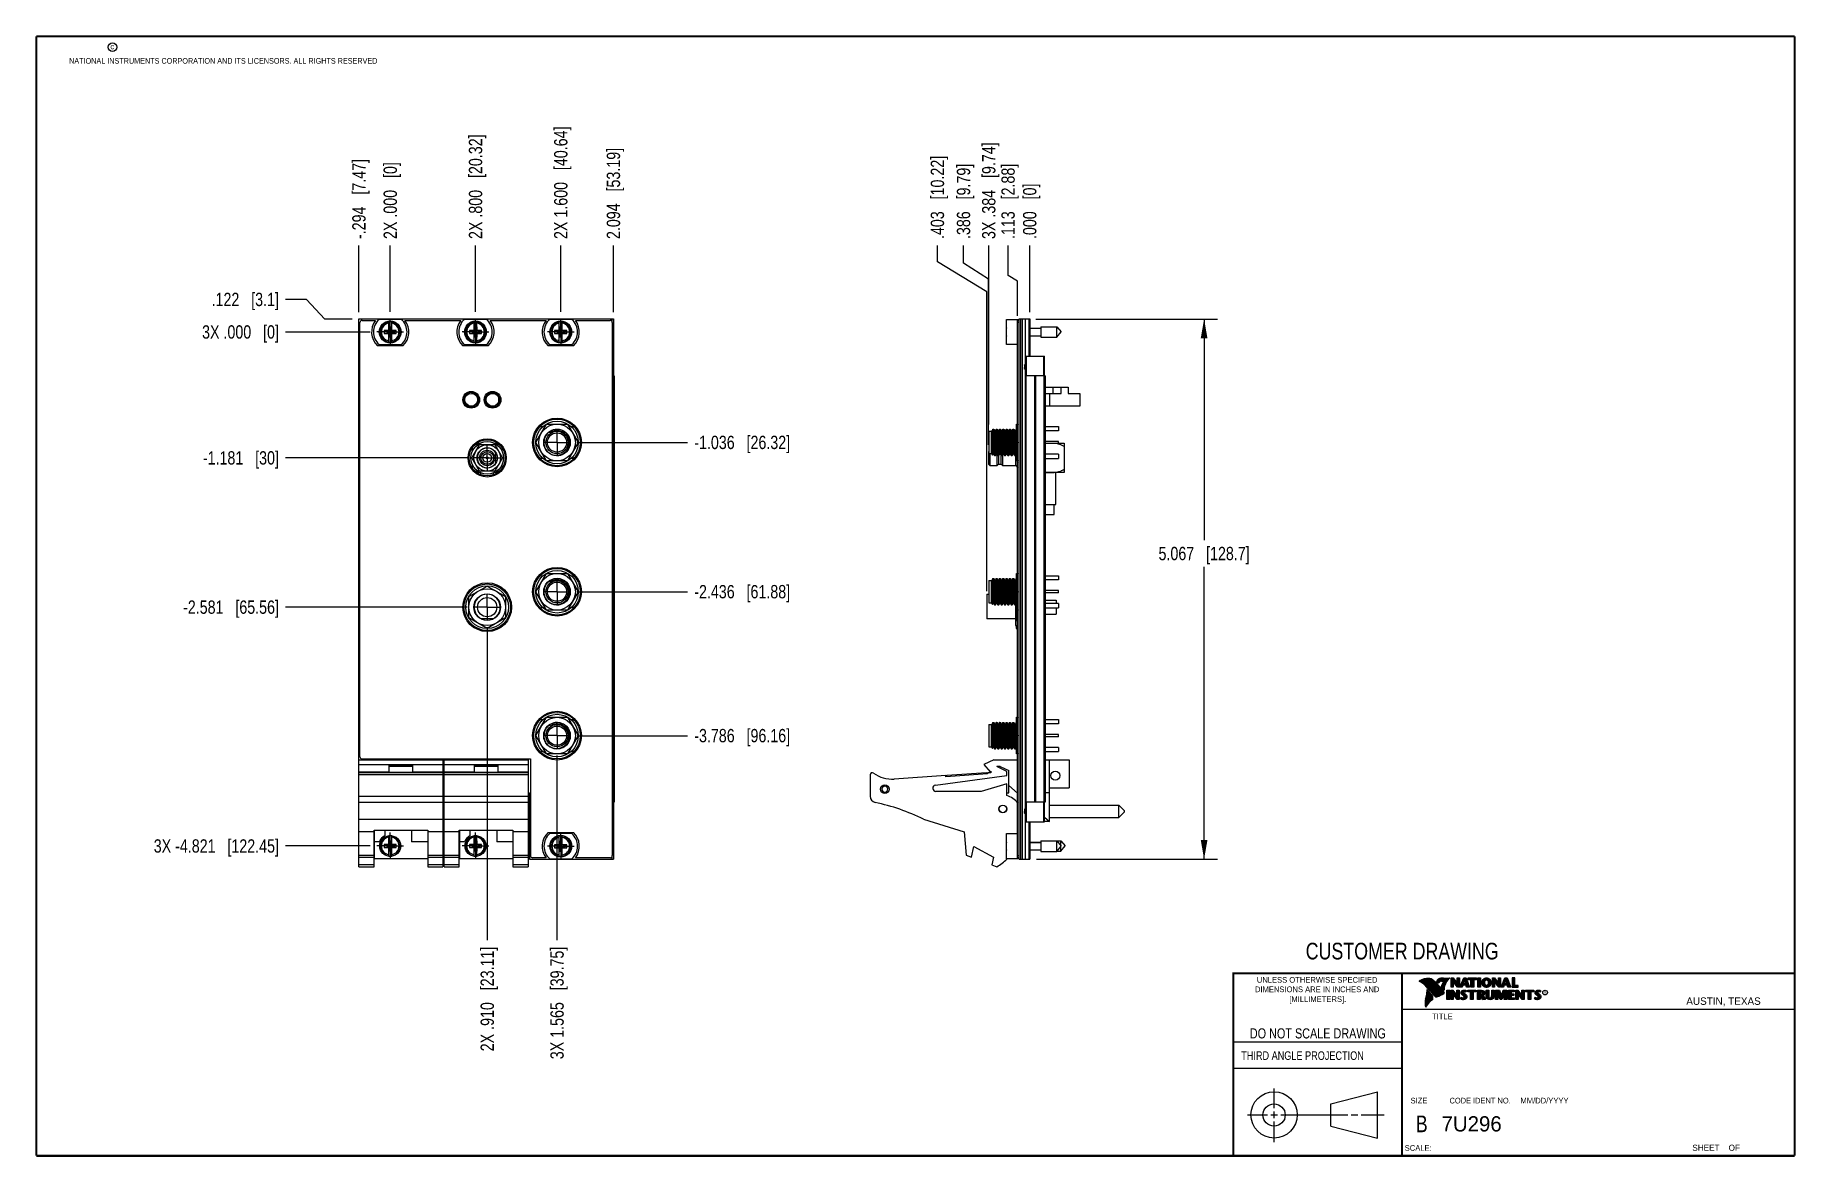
# Model space of a CAD drawing. Header units: inches. Extents: x 0.2 to 16.8, y 0.2 to 10.8.
import ezdxf

# ---------------------------------------------------------------- set-up
doc = ezdxf.new("R2010")
doc.units = ezdxf.units.IN
doc.header["$LTSCALE"] = 0.935
doc.header["$MEASUREMENT"] = 0
doc.linetypes.add('CENTER', pattern=[0.6, 0.375, -0.075, 0.075, -0.075])
doc.layers.get('0').update_dxf_attribs({"linetype": 'CONTINUOUS'})
doc.layers.add('DEFAULT_1', color=7, linetype='CENTER')
doc.layers.add('DIMENSIONS', color=7, linetype='CONTINUOUS')
doc.styles.get("Standard").update_dxf_attribs({"font": 'txt', "width": 0.8})
doc.styles.add('TEXTSTYLE_2', font='txt')
doc.styles.add('TEXTSTYLE_3', font='txt', dxfattribs={"width": 0.95})
doc.dimstyles.new('DIMSTYLE_1', dxfattribs={"dimtxt": 0.125, "dimasz": 0.18, "dimexe": 0.18, "dimexo": 0.0625, "dimgap": 0.09, "dimtad": 0, "dimtih": 1, "dimtoh": 1, "dimdec": 3, "dimzin": 4, "dimdsep": 46, "dimtxsty": 'STANDARD', "dimblk": '_FILLED', "dimblk1": '_FILLED', "dimblk2": '_FILLED', "dimcen": 0.09, "dimadec": 0, "dimazin": 0, "dimtp": 0.01, "dimtm": 0.01, "dimtfac": 1, "dimtdec": 3, "dimtofl": 0, "dimtmove": 0, "dimatfit": 3, "dimldrblk": '_FILLED', "dimfxl": 1, "dimtolj": 1, "dimtzin": 4, "dimarcsym": 0})
doc.dimstyles.new('DIMSTYLE_2', dxfattribs={"dimtxt": 0.125, "dimasz": 0.18, "dimexe": 0.18, "dimexo": 0.0625, "dimgap": 0.09, "dimtad": 0, "dimtih": 1, "dimtoh": 1, "dimdec": 3, "dimzin": 4, "dimdsep": 46, "dimtxsty": 'STANDARD', "dimblk": '_FILLED', "dimblk1": '_FILLED', "dimblk2": '_FILLED', "dimcen": 0.09, "dimadec": 0, "dimazin": 0, "dimtp": 0.01, "dimtm": 0.01, "dimtfac": 1, "dimtdec": 3, "dimtofl": 0, "dimtmove": 0, "dimatfit": 3, "dimldrblk": '_FILLED', "dimfxl": 1, "dimtolj": 1, "dimtzin": 4, "dimarcsym": 0})

msp = doc.modelspace()

# ---------------------------------------------------------------- texts
at = {"color": 2, "linetype": 'CONTINUOUS', "attachment_point": 1, "line_spacing_factor": 0.9}
for s, insert, char_height, width in [('c', (0.946, 10.6893), 0.053, 0.0424), ('NATIONAL INSTRUMENTS CORPORATION AND ITS LICENSORS. ALL RIGHTS RESERVED', (0.5583, 10.5546), 0.053, 3.0104), ('THIRD ANGLE PROJECTION', (11.5564, 1.2384), 0.08, 1.408)]:
    msp.add_mtext(s, dxfattribs=dict(at, insert=insert, char_height=char_height, width=width))
at = {"color": 7, "linetype": 'CONTINUOUS', "attachment_point": 2, "line_spacing_factor": 0.9}
for s, insert, char_height, width in [('CUSTOMER DRAWING', (13.0668, 2.2564), 0.15625, 2), ('DO NOT SCALE DRAWING', (12.2754, 1.4542), 0.095, 1.52), ('B', (13.2497, 0.6361), 0.1562, 0.125)]:
    msp.add_mtext(s, dxfattribs=dict(at, insert=insert, char_height=char_height, width=width))
at = {"color": 2, "linetype": 'CONTINUOUS', "line_spacing_factor": 0.9}
for s, insert, char_height, width, attachment_point, style in [('DIMENSIONS ARE IN INCHES AND', (12.2688, 1.8465), 0.053254, 1.491112, 2, 'TEXTSTYLE_2'), ('UNLESS OTHERWISE SPECIFIED', (12.2688, 1.9352), 0.053254, 1.384604, 2, 'TEXTSTYLE_2'), ('[MILLIMETERS].', (12.2746, 1.7548), 0.053254, 0.745556, 2, 'TEXTSTYLE_2'), ('R', (14.3971, 1.8), 0.0217, 0.021738, 1, 'TEXTSTYLE_2'), ('AUSTIN, TEXAS', (15.7327, 1.7441), 0.069617, 0.905021, 1, 'TEXTSTYLE_2'), ('TITLE', (13.3474, 1.593), 0.05325, 0.26627, 1, 'TEXTSTYLE_2'), ('SIZE', (13.1451, 0.8027), 0.05325, 0.213016, 1, 'TEXTSTYLE_2'), ('CODE IDENT NO.', (13.7978, 0.8027), 0.053254, 0.708278, 2, 'TEXTSTYLE_3'), ('MM/DD/YYYY', (14.1765, 0.8027), 0.05325, 0.53254, 1, 'TEXTSTYLE_2'), ('SCALE:', (13.0904, 0.3585), 0.05325, 0.319524, 1, 'TEXTSTYLE_2'), ('SHEET    OF', (15.7892, 0.3625), 0.057262, 0.629882, 1, 'TEXTSTYLE_2')]:
    msp.add_mtext(s, dxfattribs=dict(at, insert=insert, char_height=char_height, width=width, attachment_point=attachment_point, style=style))
at = {"color": 7, "linetype": 'CONTINUOUS', "insert": (13.4363, 0.6298), "char_height": 0.14316, "width": 0.715775, "attachment_point": 1, "line_spacing_factor": 0.9, "style": 'TEXTSTYLE_2'}
msp.add_mtext('7U296', dxfattribs=at)

# ---------------------------------------------------------------- blocks, each defined once
blk = doc.blocks.new('*D0')
at = {"layer": 'DIMENSIONS', "color": 2, "linetype": 'CONTINUOUS'}
for p, q in [((2.785, 8.291), (2.59, 8.291)), ((2.959, 8.107), (2.785, 8.291)), ((3.215, 8.107), (2.959, 8.107))]:
    blk.add_line(p, q, dxfattribs=at)
at = {"layer": 'DIMENSIONS', "color": 2, "linetype": 'CONTINUOUS', "insert": (2.527, 8.353), "char_height": 0.125, "width": 1.025, "attachment_point": 3, "line_spacing_factor": 0.9}
blk.add_mtext('.122{\\Ftxt.shx;\\W1.000000;\\H0.125000; }[3.1]', dxfattribs=at)
blk = doc.blocks.new('_FILLED')
at = {"color": 0, "linetype": 'BYBLOCK'}
blk.add_solid([(0, 0), (-1, 0.174), (-1, -0.174)], dxfattribs=at)
blk = doc.blocks.new('*D1')
at = {"layer": 'DIMENSIONS', "color": 2, "linetype": 'CONTINUOUS'}
blk.add_line((5.324, 6.949), (6.361, 6.949), dxfattribs=at)
at = {"layer": 'DIMENSIONS', "color": 2, "linetype": 'CONTINUOUS', "insert": (6.424, 7.012), "char_height": 0.125, "width": 1.425, "attachment_point": 1, "line_spacing_factor": 0.9}
blk.add_mtext('-1.036{\\Ftxt.shx;\\W1.000000;\\H0.125000; }[26.32]', dxfattribs=at)
blk = doc.blocks.new('*D2')
at = {"layer": 'DIMENSIONS', "color": 2, "linetype": 'CONTINUOUS'}
blk.add_line((4.294, 6.804), (2.59, 6.804), dxfattribs=at)
at = {"layer": 'DIMENSIONS', "color": 2, "linetype": 'CONTINUOUS', "insert": (2.527, 6.867), "char_height": 0.125, "width": 1.125, "attachment_point": 3, "line_spacing_factor": 0.9}
blk.add_mtext('-1.181{\\Ftxt.shx;\\W1.000000;\\H0.125000; }[30]', dxfattribs=at)
blk = doc.blocks.new('*D3')
at = {"layer": 'DIMENSIONS', "color": 2, "linetype": 'CONTINUOUS'}
blk.add_line((4.294, 5.404), (2.59, 5.404), dxfattribs=at)
at = {"layer": 'DIMENSIONS', "color": 2, "linetype": 'CONTINUOUS', "insert": (2.527, 5.467), "char_height": 0.125, "width": 1.425, "attachment_point": 3, "line_spacing_factor": 0.9}
blk.add_mtext('-2.581{\\Ftxt.shx;\\W1.000000;\\H0.125000; }[65.56]', dxfattribs=at)
blk = doc.blocks.new('*D4')
at = {"layer": 'DIMENSIONS', "color": 2, "linetype": 'CONTINUOUS'}
blk.add_line((5.324, 5.549), (6.361, 5.549), dxfattribs=at)
at = {"layer": 'DIMENSIONS', "color": 2, "linetype": 'CONTINUOUS', "insert": (6.424, 5.612), "char_height": 0.125, "width": 1.425, "attachment_point": 1, "line_spacing_factor": 0.9}
blk.add_mtext('-2.436{\\Ftxt.shx;\\W1.000000;\\H0.125000; }[61.88]', dxfattribs=at)
blk = doc.blocks.new('*D5')
at = {"layer": 'DIMENSIONS', "color": 2, "linetype": 'CONTINUOUS'}
blk.add_line((5.324, 4.199), (6.361, 4.199), dxfattribs=at)
at = {"layer": 'DIMENSIONS', "color": 2, "linetype": 'CONTINUOUS', "insert": (6.424, 4.262), "char_height": 0.125, "width": 1.425, "attachment_point": 1, "line_spacing_factor": 0.9}
blk.add_mtext('-3.786{\\Ftxt.shx;\\W1.000000;\\H0.125000; }[96.16]', dxfattribs=at)
blk = doc.blocks.new('*D6')
at = {"layer": 'DIMENSIONS', "color": 2, "linetype": 'CONTINUOUS'}
blk.add_line((3.384, 3.165), (2.59, 3.165), dxfattribs=at)
at = {"layer": 'DIMENSIONS', "color": 2, "linetype": 'CONTINUOUS', "insert": (2.527, 3.227), "char_height": 0.125, "width": 1.825, "attachment_point": 3, "line_spacing_factor": 0.9}
blk.add_mtext('3X -4.821{\\Ftxt.shx;\\W1.000000;\\H0.125000; }[122.45]', dxfattribs=at)
blk = doc.blocks.new('*D7')
at = {"layer": 'DIMENSIONS', "color": 2, "linetype": 'CONTINUOUS'}
blk.add_line((3.384, 7.985), (2.59, 7.985), dxfattribs=at)
at = {"layer": 'DIMENSIONS', "color": 2, "linetype": 'CONTINUOUS', "insert": (2.527, 8.048), "char_height": 0.125, "width": 1.125, "attachment_point": 3, "line_spacing_factor": 0.9}
blk.add_mtext('3X .000{\\Ftxt.shx;\\W1.000000;\\H0.125000; }[0]', dxfattribs=at)
blk = doc.blocks.new('*D8')
at = {"layer": 'DIMENSIONS', "color": 2, "linetype": 'CONTINUOUS'}
blk.add_line((3.277, 8.17), (3.277, 8.795), dxfattribs=at)
at = {"layer": 'DIMENSIONS', "color": 2, "linetype": 'CONTINUOUS', "insert": (3.215, 8.857), "char_height": 0.125, "width": 1.225, "attachment_point": 1, "rotation": 90, "line_spacing_factor": 0.9}
blk.add_mtext('-.294{\\Ftxt.shx;\\W1.000000;\\H0.125000; }[7.47]', dxfattribs=at)
blk = doc.blocks.new('*D9')
at = {"layer": 'DIMENSIONS', "color": 2, "linetype": 'CONTINUOUS'}
blk.add_line((4.371, 8.173), (4.371, 8.795), dxfattribs=at)
at = {"layer": 'DIMENSIONS', "color": 2, "linetype": 'CONTINUOUS', "insert": (4.309, 8.857), "char_height": 0.125, "width": 1.525, "attachment_point": 1, "rotation": 90, "line_spacing_factor": 0.9}
blk.add_mtext('2X .800{\\Ftxt.shx;\\W1.000000;\\H0.125000; }[20.32]', dxfattribs=at)
blk = doc.blocks.new('*D10')
at = {"layer": 'DIMENSIONS', "color": 2, "linetype": 'CONTINUOUS'}
blk.add_line((5.171, 8.173), (5.171, 8.795), dxfattribs=at)
at = {"layer": 'DIMENSIONS', "color": 2, "linetype": 'CONTINUOUS', "insert": (5.109, 8.857), "char_height": 0.125, "width": 1.625, "attachment_point": 1, "rotation": 90, "line_spacing_factor": 0.9}
blk.add_mtext('2X 1.600{\\Ftxt.shx;\\W1.000000;\\H0.125000; }[40.64]', dxfattribs=at)
blk = doc.blocks.new('*D11')
at = {"layer": 'DIMENSIONS', "color": 2, "linetype": 'CONTINUOUS'}
blk.add_line((5.665, 8.17), (5.665, 8.795), dxfattribs=at)
at = {"layer": 'DIMENSIONS', "color": 2, "linetype": 'CONTINUOUS', "insert": (5.603, 8.857), "char_height": 0.125, "width": 1.325, "attachment_point": 1, "rotation": 90, "line_spacing_factor": 0.9}
blk.add_mtext('2.094{\\Ftxt.shx;\\W1.000000;\\H0.125000; }[53.19]', dxfattribs=at)
blk = doc.blocks.new('*D12')
at = {"layer": 'DIMENSIONS', "color": 2, "linetype": 'CONTINUOUS'}
blk.add_line((5.136, 4.012), (5.136, 2.282), dxfattribs=at)
at = {"layer": 'DIMENSIONS', "color": 2, "linetype": 'CONTINUOUS', "insert": (5.074, 2.22), "char_height": 0.125, "width": 1.625, "attachment_point": 3, "rotation": 90, "line_spacing_factor": 0.9}
blk.add_mtext('3X 1.565{\\Ftxt.shx;\\W1.000000;\\H0.125000; }[39.75]', dxfattribs=at)
blk = doc.blocks.new('*D13')
at = {"layer": 'DIMENSIONS', "color": 2, "linetype": 'CONTINUOUS'}
blk.add_line((4.481, 5.216), (4.481, 2.282), dxfattribs=at)
at = {"layer": 'DIMENSIONS', "color": 2, "linetype": 'CONTINUOUS', "insert": (4.419, 2.22), "char_height": 0.125, "width": 1.525, "attachment_point": 3, "rotation": 90, "line_spacing_factor": 0.9}
blk.add_mtext('2X .910{\\Ftxt.shx;\\W1.000000;\\H0.125000; }[23.11]', dxfattribs=at)
blk = doc.blocks.new('*D14')
at = {"layer": 'DIMENSIONS', "color": 2, "linetype": 'CONTINUOUS'}
blk.add_line((3.571, 8.173), (3.571, 8.795), dxfattribs=at)
at = {"layer": 'DIMENSIONS', "color": 2, "linetype": 'CONTINUOUS', "insert": (3.509, 8.857), "char_height": 0.125, "width": 1.125, "attachment_point": 1, "rotation": 90, "line_spacing_factor": 0.9}
blk.add_mtext('2X .000{\\Ftxt.shx;\\W1.000000;\\H0.125000; }[0]', dxfattribs=at)
blk = doc.blocks.new('*D15')
at = {"layer": 'DIMENSIONS', "color": 2, "linetype": 'CONTINUOUS'}
for p, q in [((9.629, 8.107), (11.333, 8.107)), ((11.208, 8.107), (11.208, 6.033)), ((11.208, 3.04), (11.208, 5.783)), ((9.634, 3.04), (11.333, 3.04))]:
    blk.add_line(p, q, dxfattribs=at)
at = {"layer": 'DIMENSIONS', "color": 2, "linetype": 'CONTINUOUS', "xscale": 0.18, "yscale": 0.18, "zscale": 0.18}
for p, rotation in [((11.208, 8.107), 90), ((11.208, 3.04), 270)]:
    blk.add_blockref('_FILLED', p, dxfattribs=dict(at, rotation=rotation))
at = {"layer": 'DIMENSIONS', "color": 2, "linetype": 'CONTINUOUS', "insert": (11.208, 5.97), "char_height": 0.125, "width": 1.325, "attachment_point": 2, "line_spacing_factor": 0.9}
blk.add_mtext('5.067{\\Ftxt.shx;\\W1.000000;\\H0.125000; }[128.7]', dxfattribs=at)
blk = doc.blocks.new('*D16')
at = {"layer": 'DIMENSIONS', "color": 2, "linetype": 'CONTINUOUS'}
for p, q in [((9.369, 8.515), (9.369, 8.795)), ((9.458, 8.462), (9.369, 8.515)), ((9.458, 8.136), (9.458, 8.462))]:
    blk.add_line(p, q, dxfattribs=at)
at = {"layer": 'DIMENSIONS', "color": 2, "linetype": 'CONTINUOUS', "insert": (9.306, 8.857), "char_height": 0.125, "width": 1.125, "attachment_point": 1, "rotation": 90, "line_spacing_factor": 0.9}
blk.add_mtext('.113{\\Ftxt.shx;\\W1.000000;\\H0.125000; }[2.88]', dxfattribs=at)
blk = doc.blocks.new('*D17')
at = {"layer": 'DIMENSIONS', "color": 2, "linetype": 'CONTINUOUS'}
blk.add_line((9.188, 7.117), (9.188, 8.795), dxfattribs=at)
at = {"layer": 'DIMENSIONS', "color": 2, "linetype": 'CONTINUOUS', "insert": (9.125, 8.857), "char_height": 0.125, "width": 1.425, "attachment_point": 1, "rotation": 90, "line_spacing_factor": 0.9}
blk.add_mtext('3X .384{\\Ftxt.shx;\\W1.000000;\\H0.125000; }[9.74]', dxfattribs=at)
blk = doc.blocks.new('*D18')
at = {"layer": 'DIMENSIONS', "color": 2, "linetype": 'CONTINUOUS'}
for p, q in [((8.951, 8.631), (8.951, 8.795)), ((9.186, 8.48), (8.951, 8.631)), ((9.186, 6.926), (9.186, 8.48))]:
    blk.add_line(p, q, dxfattribs=at)
at = {"layer": 'DIMENSIONS', "color": 2, "linetype": 'CONTINUOUS', "insert": (8.888, 8.857), "char_height": 0.125, "width": 1.125, "attachment_point": 1, "rotation": 90, "line_spacing_factor": 0.9}
blk.add_mtext('.386{\\Ftxt.shx;\\W1.000000;\\H0.125000; }[9.79]', dxfattribs=at)
blk = doc.blocks.new('*D19')
at = {"layer": 'DIMENSIONS', "color": 2, "linetype": 'CONTINUOUS'}
for p, q in [((8.706, 8.644), (8.706, 8.795)), ((9.169, 8.362), (8.706, 8.644)), ((9.169, 5.554), (9.169, 8.362))]:
    blk.add_line(p, q, dxfattribs=at)
at = {"layer": 'DIMENSIONS', "color": 2, "linetype": 'CONTINUOUS', "insert": (8.643, 8.857), "char_height": 0.125, "width": 1.225, "attachment_point": 1, "rotation": 90, "line_spacing_factor": 0.9}
blk.add_mtext('.403{\\Ftxt.shx;\\W1.000000;\\H0.125000; }[10.22]', dxfattribs=at)
blk = doc.blocks.new('*D20')
at = {"layer": 'DIMENSIONS', "color": 2, "linetype": 'CONTINUOUS'}
blk.add_line((9.572, 8.17), (9.572, 8.795), dxfattribs=at)
at = {"layer": 'DIMENSIONS', "color": 2, "linetype": 'CONTINUOUS', "insert": (9.509, 8.857), "char_height": 0.125, "width": 0.825, "attachment_point": 1, "rotation": 90, "line_spacing_factor": 0.9}
blk.add_mtext('.000{\\Ftxt.shx;\\W1.000000;\\H0.125000; }[0]', dxfattribs=at)

# ---------------------------------------------------------------- dimensions: what is measured, and where the dimension line sits
at = {"layer": 'DIMENSIONS', "color": 2, "linetype": 'CONTINUOUS'}
for feature_location, offset, dtype, origin, text, picture, middle in [((5.1712, 8.1728), (0, 0.6219), 1, (3.5712, 8.1103), '2X <>', '*D10', (5.1712, 9.6697)), ((4.3712, 8.1728), (0, 0.6219), 1, (3.5712, 8.1103), '2X <>', '*D9', (4.3712, 9.6197)), ((9.1879, 7.1166), (0, 1.6781), 1, (9.5715, 8.1072), '3X <>', '*D17', (9.1879, 9.5697)), ((3.277, 8.1697), (0, 0.625), 1, (3.5712, 8.1103), '-<>', '*D8', (3.277, 9.4697)), ((3.5711958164, 8.1728297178), (0, 0.6219), 1, (3.5711958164, 8.1103297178), '2X <>', '*D14', (3.5711958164, 9.4197297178)), ((3.3836, 3.1645), (-0.7941, 0), 0, (3.4461, 7.9852), '3X -<>', '*D6', (1.3645, 3.1645)), ((4.2936, 5.4041), (-1.7041, 0), 0, (3.4461, 7.9852), '-<>', '*D3', (1.5645, 5.4041)), ((3.3835958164, 7.9852297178), (-0.7940889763, 0), 0, (3.4460958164, 7.9852297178), '3X <>', '*D7', (1.7645068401, 7.9852297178)), ((4.2936, 6.8041), (-1.7041, 0), 0, (3.4461, 7.9852), '-<>', '*D2', (1.7145, 6.8041)), ((5.3238, 6.9491), (1.0376, 0), 0, (3.5712, 7.9852), '-<>', '*D1', (7.1364, 6.9491)), ((5.3238, 5.5491), (1.0376, 0), 0, (3.5712, 7.9852), '-<>', '*D4', (7.1364, 5.5491)), ((5.3238, 4.1992), (1.0376, 0), 0, (3.5712, 7.9852), '-<>', '*D5', (7.1364, 4.1992)), ((5.1362, 4.0116), (0, -1.7296), 1, (3.5712, 7.9852), '3X <>', '*D12', (5.2706, 1.2282)), ((4.4812, 5.2165), (0, -2.9345), 1, (3.5712, 7.8601), '2X <>', '*D13', (4.6156, 1.2782))]:
    dim = msp.add_ordinate_dim(feature_location=feature_location, offset=offset, dtype=dtype, origin=origin, text=text, dimstyle='DIMSTYLE_1', dxfattribs=at)
    dim.commit()
    dim.dimension.update_dxf_attribs({"geometry": picture, "text_midpoint": middle})
for feature_location, offset, dtype, origin, picture, middle in [((5.6652, 8.1697), (0, 0.625), 1, (3.5712, 8.1103), '*D11', (5.6652, 9.5197)), ((9.169, 5.5542), (-0.4634, 3.2405), 0, (9.5715, 8.1072), '*D19', (8.7056, 9.4697)), ((9.186, 6.9264), (-0.2355, 1.8684), 0, (9.5715, 8.1072), '*D18', (8.9505, 9.4197)), ((9.4580867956, 8.1357297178), (-0.0891403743, 0.659), 0, (9.5715119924, 8.1072297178), '*D16', (9.3689464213, 9.4197297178)), ((9.5715119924, 8.1697297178), (0, 0.625), 1, (9.5715119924, 8.1072297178), '*D20', (9.5715119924, 9.2697297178)), ((3.2145, 8.1072), (-0.625, 0.1833), 0, (3.4461, 7.9852), '*D0', (1.7645, 8.2905))]:
    dim = msp.add_ordinate_dim(feature_location=feature_location, offset=offset, dtype=dtype, origin=origin, dimstyle='DIMSTYLE_1', dxfattribs=at)
    dim.commit()
    dim.dimension.update_dxf_attribs({"geometry": picture, "text_midpoint": middle})
dim = msp.add_linear_dim(base=(11.2075, 8.1072), p1=(9.634, 3.0403), p2=(9.629, 8.1072), angle=90, dimstyle='DIMSTYLE_2', dxfattribs=at)
dim.commit()
dim.dimension.update_dxf_attribs({"geometry": '*D15', "text_midpoint": (11.0575, 5.9077), "dimtype": 160})

# ---------------------------------------------------------------- linework, layer by layer
at = {"color": 7, "linetype": 'CONTINUOUS'}
for p, q in [((3.2772, 2.9695), (3.277, 8.1072)), ((3.277, 8.1072), (5.6652, 8.1072)), ((3.6749, 8.1037), (3.4674, 8.1037)), ((4.4749, 8.1037), (4.2674, 8.1037)), ((5.2749, 8.1037), (5.0674, 8.1037)), ((5.6652, 8.1072), (5.6652, 3.0403)), ((9.3531, 7.8667), (9.3531, 8.1037)), ((9.3531, 8.1037), (9.4731, 8.1037)), ((9.4731, 8.0819), (9.4731, 8.1072)), ((9.4731, 8.1072), (9.5715, 8.1072)), ((9.5015, 8.1072), (9.5015, 3.0403)), ((9.5665, 7.7572), (9.5665, 8.1072)), ((9.5715, 8.1072), (9.5715, 7.7572)), ((3.2872, 4.0012), (3.2872, 8.0732)), ((3.3072, 8.0932), (3.4335, 8.0932)), ((3.5141, 7.999), (3.5141, 7.9715)), ((3.5141, 7.999), (3.6283, 7.9715)), ((3.5574, 7.999), (3.5141, 7.999)), ((3.5141, 7.9715), (3.6283, 7.999)), ((3.5141, 7.9715), (3.5574, 7.9715)), ((3.5574, 7.9969), (3.5574, 8.0799)), ((3.5574, 7.9969), (3.5595, 7.9969)), ((3.5574, 7.8906), (3.5574, 7.9735)), ((3.5595, 7.9735), (3.5574, 7.9735)), ((3.5595, 7.9367), (3.5829, 8.0338)), ((3.5595, 7.9969), (3.5595, 8.0338)), ((3.5595, 8.0338), (3.5829, 7.9367)), ((3.5595, 8.0338), (3.5829, 8.0338)), ((3.5595, 7.9735), (3.5829, 7.9969)), ((3.5829, 7.9735), (3.5595, 7.9969)), ((3.5595, 7.9367), (3.5595, 7.9735)), ((3.5829, 7.9367), (3.5595, 7.9367)), ((3.5829, 8.0338), (3.5829, 7.9969)), ((3.5829, 7.9969), (3.585, 7.9969)), ((3.5829, 7.9735), (3.5829, 7.9367)), ((3.585, 7.9735), (3.5829, 7.9735)), ((3.585, 7.9969), (3.585, 8.0799)), ((3.6283, 7.999), (3.585, 7.999)), ((3.585, 7.8906), (3.585, 7.9735)), ((3.585, 7.9715), (3.6283, 7.9715)), ((3.6283, 7.9715), (3.6283, 7.999)), ((3.7089, 8.0932), (4.2335, 8.0932)), ((4.3141, 7.999), (4.3141, 7.9715)), ((4.3141, 7.9715), (4.4283, 7.999)), ((4.3574, 7.999), (4.3141, 7.999)), ((4.3141, 7.999), (4.4283, 7.9715)), ((4.3141, 7.9715), (4.3574, 7.9715)), ((4.3574, 7.9969), (4.3574, 8.0799)), ((4.3574, 7.9969), (4.3595, 7.9969)), ((4.3574, 7.8906), (4.3574, 7.9735)), ((4.3595, 7.9735), (4.3574, 7.9735)), ((4.3595, 7.9367), (4.3829, 8.0338)), ((4.3595, 7.9969), (4.3595, 8.0338)), ((4.3595, 8.0338), (4.3829, 7.9367)), ((4.3595, 8.0338), (4.3829, 8.0338)), ((4.3595, 7.9735), (4.3829, 7.9969)), ((4.3829, 7.9735), (4.3595, 7.9969)), ((4.3595, 7.9367), (4.3595, 7.9735)), ((4.3829, 7.9367), (4.3595, 7.9367)), ((4.3829, 8.0338), (4.3829, 7.9969)), ((4.3829, 7.9969), (4.385, 7.9969)), ((4.3829, 7.9735), (4.3829, 7.9367)), ((4.385, 7.9735), (4.3829, 7.9735)), ((4.385, 7.9969), (4.385, 8.0799)), ((4.4283, 7.999), (4.385, 7.999)), ((4.385, 7.8906), (4.385, 7.9735)), ((4.385, 7.9715), (4.4283, 7.9715)), ((4.4283, 7.9715), (4.4283, 7.999)), ((4.5089, 8.0932), (5.0335, 8.0932)), ((5.1141, 7.999), (5.1141, 7.9715)), ((5.1141, 7.9715), (5.2283, 7.999)), ((5.1574, 7.999), (5.1141, 7.999)), ((5.1141, 7.999), (5.2283, 7.9715)), ((5.1141, 7.9715), (5.1574, 7.9715)), ((5.1574, 7.9969), (5.1574, 8.0799)), ((5.1574, 7.9969), (5.1595, 7.9969)), ((5.1574, 7.8906), (5.1574, 7.9735)), ((5.1595, 7.9735), (5.1574, 7.9735)), ((5.1595, 7.9367), (5.1829, 8.0338)), ((5.1595, 7.9969), (5.1595, 8.0338)), ((5.1595, 8.0338), (5.1829, 7.9367)), ((5.1595, 8.0338), (5.1829, 8.0338)), ((5.1595, 7.9735), (5.1829, 7.9969)), ((5.1829, 7.9735), (5.1595, 7.9969)), ((5.1595, 7.9367), (5.1595, 7.9735)), ((5.1829, 7.9367), (5.1595, 7.9367)), ((5.1829, 8.0338), (5.1829, 7.9969)), ((5.1829, 7.9969), (5.185, 7.9969)), ((5.1829, 7.9735), (5.1829, 7.9367)), ((5.185, 7.9735), (5.1829, 7.9735)), ((5.185, 7.9969), (5.185, 8.0799)), ((5.2283, 7.999), (5.185, 7.999)), ((5.185, 7.8906), (5.185, 7.9735)), ((5.185, 7.9715), (5.2283, 7.9715)), ((5.2283, 7.9715), (5.2283, 7.999)), ((5.3089, 8.0932), (5.6352, 8.0932)), ((5.6552, 8.0732), (5.6552, 3.0742)), ((9.3531, 7.999), (9.351, 7.999)), ((9.351, 7.9715), (9.3531, 7.9715)), ((9.4581, 3.0542), (9.4581, 8.0932)), ((9.4581, 8.0932), (9.4731, 8.0932)), ((9.4733, 8.0732), (9.4731, 8.0819)), ((9.4733, 3.0742), (9.4733, 8.0732)), ((9.5715, 8.0203), (9.6768, 8.0203)), ((9.5715, 7.9502), (9.6768, 7.9502)), ((9.6768, 8.0344), (9.6768, 7.936)), ((9.6768, 8.0344), (9.8249, 8.0344)), ((9.6768, 7.936), (9.8249, 7.936)), ((9.8249, 7.936), (9.8249, 8.0344)), ((9.8249, 8.0344), (9.8662, 7.9852)), ((9.8249, 7.936), (9.8662, 7.9852)), ((3.6894, 7.8562), (3.4529, 7.8562)), ((3.4674, 7.8667), (3.6749, 7.8667)), ((4.4894, 7.8562), (4.2529, 7.8562)), ((4.2674, 7.8667), (4.4749, 7.8667)), ((5.2894, 7.8562), (5.0529, 7.8562)), ((5.0674, 7.8667), (5.2749, 7.8667)), ((9.4581, 7.8667), (9.3531, 7.8667)), ((9.522, 7.6508), (9.522, 7.6536)), ((9.5307, 7.5742), (9.5307, 7.7572)), ((9.5307, 7.7572), (9.7115, 7.7572)), ((9.7115, 7.5742), (9.7115, 7.7572)), ((5.6739, 7.5742), (5.6652, 7.5742)), ((5.6739, 7.5742), (5.6739, 3.5742)), ((9.5275, 7.5742), (9.5275, 3.5742)), ((9.5371, 7.5742), (9.5275, 7.5742)), ((9.5365, 7.5742), (9.5376, 7.5742)), ((9.5376, 7.5742), (9.5387, 7.5742)), ((9.7041, 7.5742), (9.5387, 7.5742)), ((9.7035, 7.5742), (9.705, 7.5742)), ((9.705, 7.5742), (9.7066, 7.5742)), ((9.7155, 7.5742), (9.706, 7.5742)), ((9.7155, 7.5742), (9.7155, 3.5742)), ((9.7155, 7.4692), (9.9311, 7.4692)), ((9.7928, 7.4092), (9.7928, 7.4692)), ((9.8681, 7.4092), (9.8681, 7.4692)), ((9.9311, 7.4692), (9.9311, 7.4092)), ((4.2712, 7.3148), (4.2712, 7.3836)), ((4.295, 7.2892), (4.3673, 7.2892)), ((4.3432, 7.4092), (4.3432, 7.4184)), ((4.3674, 7.4092), (4.3432, 7.4092)), ((4.3912, 7.3836), (4.3912, 7.3148)), ((4.4712, 7.3148), (4.4712, 7.3836)), ((4.5674, 7.4092), (4.495, 7.4092)), ((4.495, 7.2892), (4.5673, 7.2892)), ((4.5912, 7.3148), (4.5912, 7.3836)), ((9.7155, 7.4092), (9.8681, 7.4092)), ((10.0411, 7.2892), (9.7155, 7.2892)), ((9.9311, 7.4092), (10.0411, 7.4092)), ((10.0411, 7.4092), (10.0411, 7.2892)), ((4.9376, 6.9492), (5.0369, 7.1212)), ((5.0369, 7.1212), (5.2355, 7.1212)), ((5.2355, 7.1212), (5.3348, 6.9492)), ((9.4491, 7.0708), (9.4491, 7.1212)), ((9.4491, 7.1212), (9.4581, 7.1212)), ((4.3857, 6.9419), (4.4184, 6.9419)), ((4.544, 6.9419), (4.5767, 6.9419)), ((5.0369, 6.7772), (4.9376, 6.9492)), ((4.9862, 7.0992), (4.9862, 7.0795)), ((4.9862, 7.0991), (5.0058, 7.0991)), ((5.0992, 7.0665), (5.0648, 7.0494)), ((5.0724, 7.0387), (5.0648, 7.0493)), ((5.3348, 6.9492), (5.2355, 6.7772)), ((5.2666, 7.0991), (5.2862, 7.0991)), ((5.2862, 7.0992), (5.2862, 7.0795)), ((9.1879, 7.0541), (9.1879, 6.8441)), ((9.1881, 7.0542), (9.2131, 7.0542)), ((9.2129, 7.0541), (9.2147, 7.0572)), ((9.2129, 6.8441), (9.2129, 7.0541)), ((9.2147, 7.0572), (9.2149, 7.0539)), ((9.2148, 7.0573), (9.215, 7.0541)), ((9.2149, 7.0539), (9.2158, 7.0278)), ((9.215, 7.0541), (9.2159, 7.0279)), ((9.2261, 7.0718), (9.2185, 7.0587)), ((9.2262, 7.072), (9.2261, 7.0718)), ((9.2265, 7.0722), (9.2358, 7.0722)), ((9.2358, 7.0722), (9.2362, 7.0719)), ((9.2362, 7.0719), (9.2363, 7.0717)), ((9.238, 7.0597), (9.238, 7.0592)), ((9.2381, 7.0597), (9.2382, 7.0592)), ((9.2437, 7.0589), (9.2432, 7.0599)), ((9.2573, 7.0718), (9.2498, 7.0588)), ((9.2578, 7.0722), (9.2671, 7.0722)), ((9.2671, 7.0722), (9.2674, 7.0719)), ((9.2674, 7.0719), (9.2676, 7.0717)), ((9.2692, 7.0597), (9.2693, 7.0591)), ((9.2694, 7.0597), (9.2694, 7.0592)), ((9.275, 7.0589), (9.2744, 7.0599)), ((9.275, 7.0589), (9.275, 7.0589)), ((9.2886, 7.0718), (9.281, 7.0587)), ((9.289, 7.0722), (9.2983, 7.0722)), ((9.2983, 7.0722), (9.2987, 7.0719)), ((9.2987, 7.0719), (9.2988, 7.0717)), ((9.3005, 7.0597), (9.3005, 7.0592)), ((9.3006, 7.0597), (9.3007, 7.0592)), ((9.3062, 7.0589), (9.3057, 7.0599)), ((9.3198, 7.0718), (9.3123, 7.0587)), ((9.3203, 7.0722), (9.3296, 7.0722)), ((9.3296, 7.0722), (9.3299, 7.0719)), ((9.3299, 7.0719), (9.3301, 7.0717)), ((9.3317, 7.0597), (9.3318, 7.0592)), ((9.3319, 7.0597), (9.3319, 7.0592)), ((9.3375, 7.0589), (9.3369, 7.0599)), ((9.3511, 7.0718), (9.3435, 7.0587)), ((9.3515, 7.0722), (9.3608, 7.0722)), ((9.3608, 7.0722), (9.3612, 7.0719)), ((9.3612, 7.0719), (9.3613, 7.0717)), ((9.363, 7.0597), (9.363, 7.0592)), ((9.3631, 7.0597), (9.3632, 7.0592)), ((9.3687, 7.0589), (9.3682, 7.0599)), ((9.3687, 7.0589), (9.3687, 7.0589)), ((9.3823, 7.0718), (9.3748, 7.0587)), ((9.3828, 7.0722), (9.3921, 7.0722)), ((9.3921, 7.0722), (9.3924, 7.0719)), ((9.3924, 7.0719), (9.3926, 7.0716)), ((9.3942, 7.0595), (9.3949, 7.0518)), ((9.3944, 7.0595), (9.395, 7.052)), ((9.4, 7.0589), (9.3994, 7.0599)), ((9.406, 7.0587), (9.4055, 7.0582)), ((9.4136, 7.0718), (9.406, 7.0587)), ((9.414, 7.0722), (9.4233, 7.0722)), ((9.4233, 7.0722), (9.4237, 7.0719)), ((9.4237, 7.0719), (9.4238, 7.0717)), ((9.4255, 7.0597), (9.4255, 7.0593)), ((9.4256, 7.0597), (9.4256, 7.0593)), ((9.4312, 7.0589), (9.4307, 7.0599)), ((9.4315, 7.0585), (9.4312, 7.0589)), ((9.4373, 7.0587), (9.437, 7.0584)), ((9.4448, 7.0718), (9.4373, 7.0587)), ((9.4453, 7.0722), (9.4491, 7.0722)), ((9.4491, 6.7772), (9.4491, 7.0352)), ((9.4581, 6.9492), (9.4562, 6.9492)), ((9.7155, 7.0991), (9.8429, 7.0991)), ((9.8429, 7.0591), (9.7155, 7.0591)), ((9.8429, 6.9591), (9.7155, 6.9591)), ((9.8429, 6.9391), (9.7155, 6.9391)), ((9.8429, 7.0991), (9.8429, 7.0591)), ((9.8429, 6.9391), (9.8429, 6.9591)), ((9.8431, 6.9419), (9.8946, 6.9419)), ((9.8946, 6.9419), (9.8946, 6.6663)), ((4.3369, 6.8041), (4.409, 6.9291)), ((4.409, 6.6791), (4.3369, 6.8041)), ((4.3434, 6.8698), (4.3434, 6.9009)), ((4.409, 6.9291), (4.5534, 6.9291)), ((4.5534, 6.9291), (4.6255, 6.8041)), ((4.6255, 6.8041), (4.5534, 6.6791)), ((4.5582, 6.8551), (4.5582, 6.7531)), ((4.619, 6.9009), (4.619, 6.8698)), ((4.9862, 6.819), (4.9862, 6.7992)), ((5.0061, 6.7991), (4.9862, 6.7991)), ((5.2355, 6.7772), (5.0369, 6.7772)), ((5.2862, 6.7991), (5.2663, 6.7991)), ((5.2862, 6.819), (5.2862, 6.7992)), ((9.186, 6.8639), (9.1879, 6.8658)), ((9.186, 6.8639), (9.186, 6.7444)), ((9.1879, 6.8441), (9.2129, 6.8441)), ((9.1985, 6.8442), (9.1985, 6.7319)), ((9.2129, 6.8441), (9.2217, 6.8289)), ((9.222, 6.829), (9.2281, 6.8396)), ((9.2281, 6.8396), (9.2282, 6.8397)), ((9.2281, 6.8396), (9.2281, 6.8396)), ((9.2337, 6.84), (9.2341, 6.8395)), ((9.2341, 6.8395), (9.2417, 6.8264)), ((9.2397, 6.8388), (9.2397, 6.8393)), ((9.2399, 6.8388), (9.2398, 6.8393)), ((9.2417, 6.8264), (9.2415, 6.8267)), ((9.242, 6.8261), (9.2417, 6.8264)), ((9.242, 6.8261), (9.2513, 6.8261)), ((9.2518, 6.8265), (9.2594, 6.8396)), ((9.2594, 6.8396), (9.2595, 6.8397)), ((9.265, 6.8399), (9.2654, 6.8394)), ((9.2654, 6.8394), (9.2729, 6.8264)), ((9.2665, 6.7319), (9.2665, 6.8379)), ((9.271, 6.8387), (9.271, 6.8392)), ((9.2711, 6.8387), (9.2711, 6.8392)), ((9.2729, 6.8264), (9.2728, 6.8267)), ((9.2733, 6.8261), (9.2729, 6.8264)), ((9.2733, 6.8261), (9.2826, 6.8261)), ((9.279, 6.8261), (9.279, 6.7444)), ((9.2831, 6.8265), (9.2906, 6.8396)), ((9.2906, 6.8396), (9.2907, 6.8397)), ((9.2906, 6.8396), (9.2906, 6.8396)), ((9.2962, 6.84), (9.2966, 6.8394)), ((9.2966, 6.8394), (9.3042, 6.8264)), ((9.3023, 6.8387), (9.3022, 6.8393)), ((9.3042, 6.8264), (9.304, 6.8267)), ((9.304, 6.7444), (9.304, 6.8261)), ((9.3045, 6.8261), (9.3042, 6.8264)), ((9.3045, 6.8261), (9.3138, 6.8261)), ((9.3143, 6.8265), (9.3219, 6.8396)), ((9.3165, 6.8303), (9.3165, 6.7319)), ((9.3279, 6.8394), (9.3354, 6.8264)), ((9.3335, 6.8387), (9.3335, 6.8393)), ((9.3336, 6.8387), (9.3336, 6.8393)), ((9.3354, 6.8264), (9.3353, 6.8267)), ((9.3358, 6.8261), (9.3354, 6.8264)), ((9.3358, 6.8261), (9.3451, 6.8261)), ((9.3456, 6.8265), (9.3531, 6.8396)), ((9.3591, 6.8394), (9.3667, 6.8264)), ((9.3648, 6.8387), (9.3647, 6.8393)), ((9.3649, 6.8387), (9.3648, 6.8393)), ((9.3667, 6.8264), (9.3665, 6.8267)), ((9.367, 6.8261), (9.3667, 6.8264)), ((9.367, 6.8261), (9.3763, 6.8261)), ((9.3768, 6.8265), (9.3844, 6.8396)), ((9.3844, 6.8396), (9.3848, 6.8401)), ((9.3904, 6.8394), (9.3979, 6.8264)), ((9.396, 6.8387), (9.396, 6.8393)), ((9.3961, 6.8387), (9.3961, 6.8393)), ((9.3979, 6.8264), (9.3978, 6.8267)), ((9.3983, 6.8261), (9.3979, 6.8264)), ((9.3983, 6.8261), (9.4066, 6.8261)), ((9.4081, 6.8265), (9.4156, 6.8396)), ((9.4155, 6.8394), (9.4162, 6.8403)), ((9.4162, 6.8403), (9.4191, 6.8411)), ((9.4191, 6.8411), (9.4213, 6.8398)), ((9.4213, 6.8398), (9.4215, 6.8396)), ((9.4215, 6.8396), (9.4216, 6.8394)), ((9.4216, 6.8394), (9.4277, 6.829)), ((9.4288, 6.8274), (9.4284, 6.8293)), ((9.4292, 6.8264), (9.4288, 6.8274)), ((9.4295, 6.8261), (9.4292, 6.8264)), ((9.4295, 6.8261), (9.4388, 6.8261)), ((9.4393, 6.8265), (9.4463, 6.8386)), ((9.4419, 6.7319), (9.4419, 6.831)), ((9.4467, 6.8394), (9.4475, 6.8403)), ((9.4469, 6.8396), (9.4469, 6.8396)), ((9.4475, 6.8403), (9.4491, 6.8408)), ((9.4581, 6.7772), (9.4491, 6.7772)), ((9.8429, 6.8391), (9.7155, 6.8391)), ((9.7155, 6.7991), (9.8429, 6.7991)), ((9.8429, 6.8391), (9.8429, 6.7991)), ((4.3434, 6.7073), (4.3434, 6.7384)), ((4.4184, 6.6663), (4.3857, 6.6663)), ((4.5534, 6.6791), (4.409, 6.6791)), ((4.4221, 6.6468), (4.4221, 6.6646)), ((4.5403, 6.6468), (4.5403, 6.6646)), ((4.5767, 6.6663), (4.544, 6.6663)), ((4.619, 6.7384), (4.619, 6.7073)), ((9.186, 6.7444), (9.1985, 6.7319)), ((9.1985, 6.7319), (9.2665, 6.7319)), ((9.2665, 6.7319), (9.279, 6.7444)), ((9.279, 6.7444), (9.304, 6.7444)), ((9.304, 6.7444), (9.3165, 6.7319)), ((9.3165, 6.7319), (9.4419, 6.7319)), ((9.4419, 6.7319), (9.4581, 6.7156)), ((9.8946, 6.6663), (9.7155, 6.6663)), ((9.8159, 6.3671), (9.8159, 6.6663)), ((9.7155, 6.3671), (9.8159, 6.3671)), ((9.8021, 6.2726), (9.8021, 6.3671)), ((9.7155, 6.2726), (9.8021, 6.2726)), ((4.9376, 5.5492), (5.0369, 5.7212)), ((4.9862, 5.6992), (4.9862, 5.6795)), ((4.9862, 5.6991), (5.0058, 5.6991)), ((5.0369, 5.7212), (5.2355, 5.7212)), ((5.0992, 5.6665), (5.0648, 5.6494)), ((5.0724, 5.6387), (5.0648, 5.6493)), ((5.2355, 5.7212), (5.3348, 5.5492)), ((5.2666, 5.6991), (5.2862, 5.6991)), ((5.2862, 5.6992), (5.2862, 5.6795)), ((9.1879, 5.6541), (9.1879, 5.4441)), ((9.1881, 5.6542), (9.2131, 5.6542)), ((9.2129, 5.6541), (9.2147, 5.6572)), ((9.2129, 5.4441), (9.2129, 5.6541)), ((9.2147, 5.6572), (9.2149, 5.6539)), ((9.2148, 5.6573), (9.215, 5.6541)), ((9.2149, 5.6539), (9.2158, 5.6278)), ((9.215, 5.6541), (9.2159, 5.6279)), ((9.2261, 5.6718), (9.2185, 5.6587)), ((9.2262, 5.672), (9.2261, 5.6718)), ((9.2265, 5.6722), (9.2358, 5.6722)), ((9.2358, 5.6722), (9.2362, 5.6719)), ((9.2362, 5.6719), (9.2363, 5.6717)), ((9.238, 5.6597), (9.238, 5.6592)), ((9.2381, 5.6597), (9.2382, 5.6592)), ((9.2437, 5.6589), (9.2432, 5.6599)), ((9.2573, 5.6718), (9.2498, 5.6588)), ((9.2578, 5.6722), (9.2671, 5.6722)), ((9.2671, 5.6722), (9.2674, 5.6719)), ((9.2674, 5.6719), (9.2676, 5.6717)), ((9.2692, 5.6597), (9.2693, 5.6591)), ((9.2694, 5.6597), (9.2694, 5.6592)), ((9.275, 5.6589), (9.2744, 5.6599)), ((9.275, 5.6589), (9.275, 5.6589)), ((9.2886, 5.6718), (9.281, 5.6587)), ((9.289, 5.6722), (9.2983, 5.6722)), ((9.2983, 5.6722), (9.2987, 5.6719)), ((9.2987, 5.6719), (9.2988, 5.6717)), ((9.3005, 5.6597), (9.3005, 5.6592)), ((9.3006, 5.6597), (9.3007, 5.6592)), ((9.3062, 5.6589), (9.3057, 5.6599)), ((9.3198, 5.6718), (9.3123, 5.6587)), ((9.3203, 5.6722), (9.3296, 5.6722)), ((9.3296, 5.6722), (9.3299, 5.6719)), ((9.3299, 5.6719), (9.3301, 5.6717)), ((9.3317, 5.6597), (9.3318, 5.6592)), ((9.3319, 5.6597), (9.3319, 5.6592)), ((9.3375, 5.6589), (9.3369, 5.6599)), ((9.3511, 5.6718), (9.3435, 5.6587)), ((9.3515, 5.6722), (9.3608, 5.6722)), ((9.3608, 5.6722), (9.3612, 5.6719)), ((9.3612, 5.6719), (9.3613, 5.6717)), ((9.363, 5.6597), (9.363, 5.6592)), ((9.3631, 5.6597), (9.3632, 5.6592)), ((9.3687, 5.6589), (9.3682, 5.6599)), ((9.3687, 5.6589), (9.3687, 5.6589)), ((9.3823, 5.6718), (9.3748, 5.6587)), ((9.3828, 5.6722), (9.3921, 5.6722)), ((9.3921, 5.6722), (9.3924, 5.6719)), ((9.3924, 5.6719), (9.3926, 5.6716)), ((9.3942, 5.6595), (9.3949, 5.6518)), ((9.3944, 5.6595), (9.395, 5.652)), ((9.4, 5.6589), (9.3994, 5.6599)), ((9.406, 5.6587), (9.4055, 5.6582)), ((9.4136, 5.6718), (9.406, 5.6587)), ((9.414, 5.6722), (9.4233, 5.6722)), ((9.4233, 5.6722), (9.4237, 5.6719)), ((9.4237, 5.6719), (9.4238, 5.6717)), ((9.4255, 5.6597), (9.4255, 5.6593)), ((9.4256, 5.6597), (9.4256, 5.6593)), ((9.4312, 5.6589), (9.4307, 5.6599)), ((9.4315, 5.6585), (9.4312, 5.6589)), ((9.4373, 5.6587), (9.437, 5.6584)), ((9.4448, 5.6718), (9.4373, 5.6587)), ((9.4453, 5.6722), (9.4491, 5.6722)), ((9.4491, 5.6708), (9.4491, 5.7212)), ((9.4491, 5.7212), (9.4581, 5.7212)), ((9.4491, 5.3772), (9.4491, 5.6352)), ((9.7155, 5.6991), (9.8429, 5.6991)), ((9.8429, 5.6591), (9.7155, 5.6591)), ((9.8429, 5.6991), (9.8429, 5.6591)), ((4.3092, 5.5034), (4.4812, 5.6027)), ((4.3092, 5.3048), (4.3092, 5.5034)), ((4.4812, 5.6027), (4.6532, 5.5034)), ((4.6532, 5.5034), (4.6532, 5.3048)), ((5.0369, 5.3772), (4.9376, 5.5492)), ((5.3348, 5.5492), (5.2355, 5.3772)), ((9.169, 5.5261), (9.169, 5.2941)), ((9.169, 5.5261), (9.1881, 5.5261)), ((9.4581, 5.5492), (9.4562, 5.5492)), ((9.8429, 5.5591), (9.7155, 5.5591)), ((9.8429, 5.5391), (9.7155, 5.5391)), ((9.7155, 5.4691), (9.819, 5.4691)), ((9.819, 5.4691), (9.819, 5.4391)), ((9.8429, 5.5391), (9.8429, 5.5591)), ((4.4812, 5.2055), (4.3092, 5.3048)), ((4.534, 5.2941), (4.4284, 5.2941)), ((4.6532, 5.3048), (4.4812, 5.2055)), ((4.9862, 5.419), (4.9862, 5.3992)), ((5.0061, 5.3991), (4.9862, 5.3991)), ((5.2355, 5.3772), (5.0369, 5.3772)), ((5.2862, 5.3991), (5.2663, 5.3991)), ((5.2862, 5.419), (5.2862, 5.3992)), ((9.439, 5.2941), (9.169, 5.2941)), ((9.1879, 5.4441), (9.2129, 5.4441)), ((9.2129, 5.4441), (9.2217, 5.4289)), ((9.222, 5.429), (9.2281, 5.4396)), ((9.2281, 5.4396), (9.2282, 5.4397)), ((9.2281, 5.4396), (9.2281, 5.4396)), ((9.2337, 5.44), (9.2341, 5.4395)), ((9.2341, 5.4395), (9.2417, 5.4264)), ((9.2397, 5.4388), (9.2397, 5.4393)), ((9.2399, 5.4388), (9.2398, 5.4393)), ((9.2417, 5.4264), (9.2415, 5.4267)), ((9.242, 5.4261), (9.2417, 5.4264)), ((9.242, 5.4261), (9.2513, 5.4261)), ((9.2518, 5.4265), (9.2594, 5.4396)), ((9.2594, 5.4396), (9.2595, 5.4397)), ((9.265, 5.4399), (9.2654, 5.4394)), ((9.2654, 5.4394), (9.2729, 5.4264)), ((9.271, 5.4387), (9.271, 5.4392)), ((9.2711, 5.4387), (9.2711, 5.4392)), ((9.2729, 5.4264), (9.2728, 5.4267)), ((9.2733, 5.4261), (9.2729, 5.4264)), ((9.2733, 5.4261), (9.2826, 5.4261)), ((9.2831, 5.4265), (9.2906, 5.4396)), ((9.2906, 5.4396), (9.2907, 5.4397)), ((9.2906, 5.4396), (9.2906, 5.4396)), ((9.2962, 5.44), (9.2966, 5.4394)), ((9.2966, 5.4394), (9.3042, 5.4264)), ((9.3023, 5.4387), (9.3022, 5.4393)), ((9.3042, 5.4264), (9.304, 5.4267)), ((9.3045, 5.4261), (9.3042, 5.4264)), ((9.3045, 5.4261), (9.3138, 5.4261)), ((9.3143, 5.4265), (9.3219, 5.4396)), ((9.3279, 5.4394), (9.3354, 5.4264)), ((9.3335, 5.4387), (9.3335, 5.4393)), ((9.3336, 5.4387), (9.3336, 5.4393)), ((9.3354, 5.4264), (9.3353, 5.4267)), ((9.3358, 5.4261), (9.3354, 5.4264)), ((9.3358, 5.4261), (9.3451, 5.4261)), ((9.3456, 5.4265), (9.3531, 5.4396)), ((9.3591, 5.4394), (9.3667, 5.4264)), ((9.3648, 5.4387), (9.3647, 5.4393)), ((9.3649, 5.4387), (9.3648, 5.4393)), ((9.3667, 5.4264), (9.3665, 5.4267)), ((9.367, 5.4261), (9.3667, 5.4264)), ((9.367, 5.4261), (9.3763, 5.4261)), ((9.3768, 5.4265), (9.3844, 5.4396)), ((9.3844, 5.4396), (9.3848, 5.4401)), ((9.3904, 5.4394), (9.3979, 5.4264)), ((9.396, 5.4387), (9.396, 5.4393)), ((9.3961, 5.4387), (9.3961, 5.4393)), ((9.3979, 5.4264), (9.3978, 5.4267)), ((9.3983, 5.4261), (9.3979, 5.4264)), ((9.3983, 5.4261), (9.4064, 5.4261)), ((9.4081, 5.4265), (9.4156, 5.4396)), ((9.4155, 5.4394), (9.4162, 5.4403)), ((9.4162, 5.4403), (9.4191, 5.4411)), ((9.4191, 5.4411), (9.4213, 5.4398)), ((9.4213, 5.4398), (9.4215, 5.4396)), ((9.4215, 5.4396), (9.4216, 5.4394)), ((9.4216, 5.4394), (9.4277, 5.429)), ((9.4288, 5.4274), (9.4284, 5.4293)), ((9.4292, 5.4264), (9.4288, 5.4274)), ((9.4295, 5.4261), (9.4292, 5.4264)), ((9.4295, 5.4261), (9.4388, 5.4261)), ((9.439, 5.4265), (9.439, 5.2321)), ((9.4393, 5.4265), (9.4463, 5.4386)), ((9.4461, 5.3048), (9.4581, 5.3048)), ((9.4467, 5.4394), (9.4475, 5.4403)), ((9.4469, 5.4396), (9.4469, 5.4396)), ((9.4475, 5.4403), (9.4491, 5.4408)), ((9.4581, 5.3772), (9.4491, 5.3772)), ((9.8429, 5.4391), (9.7155, 5.4391)), ((9.7155, 5.3991), (9.8429, 5.3991)), ((9.7155, 5.3391), (9.819, 5.3391)), ((9.819, 5.3991), (9.819, 5.3391)), ((9.8429, 5.4391), (9.8429, 5.3991)), ((9.4461, 5.2055), (9.4581, 5.2055)), ((4.9376, 4.1992), (5.0369, 4.3712)), ((4.9862, 4.3492), (4.9862, 4.3295)), ((4.9862, 4.3491), (5.0058, 4.3491)), ((5.0369, 4.3712), (5.2355, 4.3712)), ((5.0992, 4.3165), (5.0648, 4.2994)), ((5.0724, 4.2887), (5.0648, 4.2993)), ((5.2355, 4.3712), (5.3348, 4.1992)), ((5.2666, 4.3491), (5.2862, 4.3491)), ((5.2862, 4.3492), (5.2862, 4.3295)), ((9.1879, 4.3041), (9.1879, 4.0941)), ((9.1881, 4.3042), (9.2131, 4.3042)), ((9.2129, 4.3041), (9.2147, 4.3072)), ((9.2129, 4.0941), (9.2129, 4.3041)), ((9.2147, 4.3072), (9.2149, 4.3039)), ((9.2148, 4.3073), (9.215, 4.3041)), ((9.2149, 4.3039), (9.2158, 4.2778)), ((9.215, 4.3041), (9.2159, 4.2779)), ((9.2261, 4.3218), (9.2185, 4.3087)), ((9.2262, 4.322), (9.2261, 4.3218)), ((9.2265, 4.3222), (9.2358, 4.3222)), ((9.2358, 4.3222), (9.2362, 4.3219)), ((9.2362, 4.3219), (9.2363, 4.3217)), ((9.238, 4.3097), (9.238, 4.3092)), ((9.2381, 4.3097), (9.2382, 4.3092)), ((9.2437, 4.3089), (9.2432, 4.3099)), ((9.2573, 4.3218), (9.2498, 4.3088)), ((9.2578, 4.3222), (9.2671, 4.3222)), ((9.2671, 4.3222), (9.2674, 4.3219)), ((9.2674, 4.3219), (9.2676, 4.3217)), ((9.2692, 4.3097), (9.2693, 4.3091)), ((9.2694, 4.3097), (9.2694, 4.3092)), ((9.275, 4.3089), (9.2744, 4.3099)), ((9.275, 4.3089), (9.275, 4.3089)), ((9.2886, 4.3218), (9.281, 4.3087)), ((9.289, 4.3222), (9.2983, 4.3222)), ((9.2983, 4.3222), (9.2987, 4.3219)), ((9.2987, 4.3219), (9.2988, 4.3217)), ((9.3005, 4.3097), (9.3005, 4.3092)), ((9.3006, 4.3097), (9.3007, 4.3092)), ((9.3062, 4.3089), (9.3057, 4.3099)), ((9.3198, 4.3218), (9.3123, 4.3087)), ((9.3203, 4.3222), (9.3296, 4.3222)), ((9.3296, 4.3222), (9.3299, 4.3219)), ((9.3299, 4.3219), (9.3301, 4.3217)), ((9.3317, 4.3097), (9.3318, 4.3092)), ((9.3319, 4.3097), (9.3319, 4.3092)), ((9.3375, 4.3089), (9.3369, 4.3099)), ((9.3511, 4.3218), (9.3435, 4.3087)), ((9.3515, 4.3222), (9.3608, 4.3222)), ((9.3608, 4.3222), (9.3612, 4.3219)), ((9.3612, 4.3219), (9.3613, 4.3217)), ((9.363, 4.3097), (9.363, 4.3092)), ((9.3631, 4.3097), (9.3632, 4.3092)), ((9.3687, 4.3089), (9.3682, 4.3099)), ((9.3687, 4.3089), (9.3687, 4.3089)), ((9.3823, 4.3218), (9.3748, 4.3087)), ((9.3828, 4.3222), (9.3921, 4.3222)), ((9.3921, 4.3222), (9.3924, 4.3219)), ((9.3924, 4.3219), (9.3926, 4.3216)), ((9.3942, 4.3095), (9.3949, 4.3018)), ((9.3944, 4.3095), (9.395, 4.302)), ((9.4, 4.3089), (9.3994, 4.3099)), ((9.406, 4.3087), (9.4055, 4.3082)), ((9.4136, 4.3218), (9.406, 4.3087)), ((9.414, 4.3222), (9.4233, 4.3222)), ((9.4233, 4.3222), (9.4237, 4.3219)), ((9.4237, 4.3219), (9.4238, 4.3217)), ((9.4255, 4.3097), (9.4255, 4.3093)), ((9.4256, 4.3097), (9.4256, 4.3093)), ((9.4312, 4.3089), (9.4307, 4.3099)), ((9.4315, 4.3085), (9.4312, 4.3089)), ((9.4373, 4.3087), (9.437, 4.3084)), ((9.4448, 4.3218), (9.4373, 4.3087)), ((9.4453, 4.3222), (9.4491, 4.3222)), ((9.4491, 4.3712), (9.4581, 4.3712)), ((9.4491, 4.3208), (9.4491, 4.3712)), ((9.7155, 4.3491), (9.8429, 4.3491)), ((9.8429, 4.3091), (9.7155, 4.3091)), ((9.8429, 4.3491), (9.8429, 4.3091)), ((5.0369, 4.0272), (4.9376, 4.1992)), ((5.3348, 4.1992), (5.2355, 4.0272)), ((9.4491, 4.0272), (9.4491, 4.2852)), ((9.4581, 4.1992), (9.4562, 4.1992)), ((9.8429, 4.2091), (9.7155, 4.2091)), ((9.8429, 4.1891), (9.7155, 4.1891)), ((9.8429, 4.1891), (9.8429, 4.2091)), ((3.2772, 3.9715), (4.0652, 3.9715)), ((3.3072, 3.9812), (4.8872, 3.9812)), ((4.0652, 3.9715), (4.0652, 2.9695)), ((4.0772, 3.9715), (4.8652, 3.9715)), ((4.0772, 2.9695), (4.0772, 3.9715)), ((4.8652, 3.9715), (4.8652, 2.9695)), ((4.8872, 3.9812), (4.8872, 3.0742)), ((4.9862, 4.069), (4.9862, 4.0492)), ((5.0061, 4.0491), (4.9862, 4.0491)), ((5.2355, 4.0272), (5.0369, 4.0272)), ((5.2862, 4.0491), (5.2663, 4.0491)), ((5.2862, 4.069), (5.2862, 4.0492)), ((9.2365, 3.9715), (9.1415, 3.9285)), ((9.1879, 4.0941), (9.2129, 4.0941)), ((9.2129, 4.0941), (9.2217, 4.0789)), ((9.222, 4.079), (9.2281, 4.0896)), ((9.2281, 4.0896), (9.2282, 4.0897)), ((9.2281, 4.0896), (9.2281, 4.0896)), ((9.2337, 4.09), (9.2341, 4.0895)), ((9.2341, 4.0895), (9.2417, 4.0764)), ((9.2365, 3.9715), (9.4581, 3.9715)), ((9.2397, 4.0888), (9.2397, 4.0893)), ((9.2399, 4.0888), (9.2398, 4.0893)), ((9.2417, 4.0764), (9.2415, 4.0767)), ((9.242, 4.0761), (9.2417, 4.0764)), ((9.242, 4.0761), (9.2513, 4.0761)), ((9.2518, 4.0765), (9.2594, 4.0896)), ((9.2594, 4.0896), (9.2595, 4.0897)), ((9.265, 4.0899), (9.2654, 4.0894)), ((9.2654, 4.0894), (9.2729, 4.0764)), ((9.271, 4.0887), (9.271, 4.0892)), ((9.2711, 4.0887), (9.2711, 4.0892)), ((9.2729, 4.0764), (9.2728, 4.0767)), ((9.2733, 4.0761), (9.2729, 4.0764)), ((9.2733, 4.0761), (9.2826, 4.0761)), ((9.2831, 4.0765), (9.2906, 4.0896)), ((9.2906, 4.0896), (9.2907, 4.0897)), ((9.2906, 4.0896), (9.2906, 4.0896)), ((9.2962, 4.09), (9.2966, 4.0894)), ((9.2966, 4.0894), (9.3042, 4.0764)), ((9.3023, 4.0887), (9.3022, 4.0893)), ((9.3042, 4.0764), (9.304, 4.0767)), ((9.3045, 4.0761), (9.3042, 4.0764)), ((9.3045, 4.0761), (9.3138, 4.0761)), ((9.3143, 4.0765), (9.3219, 4.0896)), ((9.3279, 4.0894), (9.3354, 4.0764)), ((9.3335, 4.0887), (9.3335, 4.0893)), ((9.3336, 4.0887), (9.3336, 4.0893)), ((9.3354, 4.0764), (9.3353, 4.0767)), ((9.3358, 4.0761), (9.3354, 4.0764)), ((9.3358, 4.0761), (9.3451, 4.0761)), ((9.3456, 4.0765), (9.3531, 4.0896)), ((9.3591, 4.0894), (9.3667, 4.0764)), ((9.3648, 4.0887), (9.3647, 4.0893)), ((9.3649, 4.0887), (9.3648, 4.0893)), ((9.3667, 4.0764), (9.3665, 4.0767)), ((9.367, 4.0761), (9.3667, 4.0764)), ((9.367, 4.0761), (9.3763, 4.0761)), ((9.3768, 4.0765), (9.3844, 4.0896)), ((9.3844, 4.0896), (9.3848, 4.0901)), ((9.3904, 4.0894), (9.3979, 4.0764)), ((9.396, 4.0887), (9.396, 4.0893)), ((9.3961, 4.0887), (9.3961, 4.0893)), ((9.3979, 4.0764), (9.3978, 4.0767)), ((9.3983, 4.0761), (9.3979, 4.0764)), ((9.3983, 4.0761), (9.4064, 4.0761)), ((9.4081, 4.0765), (9.4156, 4.0896)), ((9.4155, 4.0894), (9.4162, 4.0903)), ((9.4162, 4.0903), (9.4191, 4.0911)), ((9.4191, 4.0911), (9.4213, 4.0898)), ((9.4213, 4.0898), (9.4215, 4.0896)), ((9.4215, 4.0896), (9.4216, 4.0894)), ((9.4216, 4.0894), (9.4277, 4.079)), ((9.4288, 4.0774), (9.4284, 4.0793)), ((9.4292, 4.0764), (9.4288, 4.0774)), ((9.4295, 4.0761), (9.4292, 4.0764)), ((9.4295, 4.0761), (9.4388, 4.0761)), ((9.4393, 4.0765), (9.4463, 4.0886)), ((9.4467, 4.0894), (9.4475, 4.0903)), ((9.4469, 4.0896), (9.4469, 4.0896)), ((9.4475, 4.0903), (9.4491, 4.0908)), ((9.4581, 4.0272), (9.4491, 4.0272)), ((9.8429, 4.0891), (9.7155, 4.0891)), ((9.7155, 4.0491), (9.8429, 4.0491)), ((9.7155, 3.9715), (9.9415, 3.9715)), ((9.7575, 3.3925), (9.7575, 3.9715)), ((9.8429, 4.0891), (9.8429, 4.0491)), ((9.9415, 3.9715), (9.9415, 3.7085)), ((3.2772, 3.9285), (4.0652, 3.9285)), ((3.2772, 3.8585), (3.5612, 3.8585)), ((4.0652, 3.8516), (3.2772, 3.8516)), ((4.0542, 3.8539), (3.2882, 3.8539)), ((3.2882, 3.8539), (3.2882, 3.8516)), ((3.5612, 3.9185), (3.7812, 3.9185)), ((3.5612, 3.8585), (3.5612, 3.9185)), ((3.5612, 3.9115), (3.7812, 3.9115)), ((3.7812, 3.9185), (3.7812, 3.8585)), ((3.7812, 3.8585), (4.0652, 3.8585)), ((4.0542, 3.8516), (4.0542, 3.8539)), ((4.0772, 3.9285), (4.8652, 3.9285)), ((4.0772, 3.8585), (4.3612, 3.8585)), ((4.8652, 3.8516), (4.0772, 3.8516)), ((4.8542, 3.8539), (4.0882, 3.8539)), ((4.0882, 3.8539), (4.0882, 3.8516)), ((4.3612, 3.9185), (4.5812, 3.9185)), ((4.3612, 3.8585), (4.3612, 3.9185)), ((4.3612, 3.9115), (4.5812, 3.9115)), ((4.5812, 3.9185), (4.5812, 3.8585)), ((4.5812, 3.8585), (4.8652, 3.8585)), ((4.8542, 3.8516), (4.8542, 3.8539)), ((8.0743, 3.8319), (8.0743, 3.6304)), ((8.7854, 3.8239), (8.3001, 3.7922)), ((8.6875, 3.7363), (9.3565, 3.8265)), ((8.7861, 3.814), (8.7854, 3.8239)), ((9.1752, 3.8395), (8.7861, 3.814)), ((8.7926, 3.8294), (9.1668, 3.8539)), ((8.7936, 3.8145), (8.7926, 3.8294)), ((9.1415, 3.9285), (9.2015, 3.8585)), ((9.1677, 3.839), (9.1668, 3.8539)), ((9.2065, 3.8515), (9.1746, 3.8494)), ((9.1746, 3.8494), (9.1752, 3.8395)), ((9.2015, 3.8585), (9.2065, 3.8661)), ((9.2065, 3.8661), (9.2065, 3.8515)), ((9.2947, 3.9085), (9.2625, 3.9085)), ((9.3565, 3.8615), (9.2625, 3.9085)), ((9.2947, 3.9085), (9.3765, 3.8715)), ((9.3565, 3.8265), (9.3565, 3.8615)), ((9.3765, 3.6615), (9.3765, 3.8715)), ((4.0652, 3.7362), (4.0772, 3.7362)), ((4.0772, 3.7335), (4.0652, 3.7335)), ((4.0652, 3.6581), (4.0772, 3.6581)), ((4.8652, 3.6623), (4.877, 3.6623)), ((4.877, 3.6623), (4.877, 3.0403)), ((8.212, 3.7246), (8.212, 3.7365)), ((8.2269, 3.7336), (8.2224, 3.7226)), ((9.1165, 3.6765), (8.6915, 3.6765)), ((9.3565, 3.7465), (9.1165, 3.6765)), ((9.3565, 3.6365), (9.3565, 3.7465)), ((9.3565, 3.6615), (9.3765, 3.6615)), ((9.3765, 3.7331), (9.4581, 3.6602)), ((9.7575, 3.6615), (9.7155, 3.6615)), ((9.7575, 3.7085), (9.9415, 3.7085)), ((5.6739, 3.5742), (5.6653, 3.5742)), ((9.522, 3.4838), (9.522, 3.4866)), ((9.5371, 3.5742), (9.5275, 3.5742)), ((9.5307, 3.3903), (9.5307, 3.5742)), ((9.5365, 3.5742), (9.5376, 3.5742)), ((9.5376, 3.5742), (9.5387, 3.5742)), ((9.7035, 3.5742), (9.5381, 3.5742)), ((9.7035, 3.5742), (9.705, 3.5742)), ((9.705, 3.5742), (9.7066, 3.5742)), ((9.7155, 3.5742), (9.706, 3.5742)), ((9.7115, 3.3903), (9.7115, 3.5742)), ((9.7575, 3.5463), (10.4075, 3.5463)), ((10.4075, 3.5463), (10.4575, 3.4963)), ((10.4075, 3.4313), (10.4075, 3.5463)), ((10.4075, 3.4313), (10.4575, 3.4813)), ((10.4575, 3.4963), (10.4575, 3.4813)), ((3.2772, 3.4162), (4.0652, 3.4162)), ((3.4192, 3.3118), (3.9232, 3.3118)), ((3.4192, 2.9695), (3.4192, 3.3118)), ((3.4252, 3.0425), (3.4252, 3.3118)), ((3.5222, 3.2619), (3.5222, 3.3118)), ((3.7722, 3.3118), (3.7722, 3.2025)), ((3.9232, 3.3118), (3.9232, 2.9695)), ((4.0772, 3.4162), (4.8652, 3.4162)), ((4.2192, 3.3118), (4.7232, 3.3118)), ((4.2192, 2.9695), (4.2192, 3.3118)), ((4.2252, 3.0425), (4.2252, 3.3118)), ((4.3222, 3.2619), (4.3222, 3.3118)), ((4.5722, 3.3118), (4.5722, 3.2025)), ((4.7232, 3.3118), (4.7232, 2.9695)), ((8.5765, 3.4162), (8.9565, 3.2965)), ((9.5307, 3.3903), (9.7115, 3.3903)), ((9.5665, 3.0403), (9.5665, 3.3903)), ((9.5715, 3.3903), (9.5715, 3.0403)), ((9.7115, 3.4336), (9.7575, 3.3925)), ((9.7575, 3.3925), (9.7115, 3.3925)), ((9.7575, 3.4313), (10.4075, 3.4313)), ((3.4192, 3.2965), (3.2772, 3.2965)), ((3.469, 3.2025), (3.4252, 3.2025)), ((3.5141, 3.1783), (3.6283, 3.1507)), ((3.5574, 3.1783), (3.5141, 3.1783)), ((3.5141, 3.1507), (3.6283, 3.1783)), ((3.5141, 3.1783), (3.5141, 3.1507)), ((3.5141, 3.1507), (3.5574, 3.1507)), ((3.5574, 3.1762), (3.5574, 3.2592)), ((3.5574, 3.1762), (3.5595, 3.1762)), ((3.5595, 3.1528), (3.5574, 3.1528)), ((3.5574, 3.0699), (3.5574, 3.1528)), ((3.5595, 3.213), (3.5829, 3.213)), ((3.5595, 3.213), (3.5829, 3.116)), ((3.5595, 3.1762), (3.5595, 3.213)), ((3.5595, 3.116), (3.5829, 3.213)), ((3.5829, 3.1528), (3.5595, 3.1762)), ((3.5595, 3.1528), (3.5829, 3.1762)), ((3.5595, 3.116), (3.5595, 3.1528)), ((3.5829, 3.213), (3.5829, 3.1762)), ((3.5829, 3.1762), (3.585, 3.1762)), ((3.585, 3.1528), (3.5829, 3.1528)), ((3.5829, 3.1528), (3.5829, 3.116)), ((3.585, 3.1762), (3.585, 3.2592)), ((3.6283, 3.1783), (3.585, 3.1783)), ((3.585, 3.0699), (3.585, 3.1528)), ((3.585, 3.1507), (3.6283, 3.1507)), ((3.6283, 3.1507), (3.6283, 3.1783)), ((3.9232, 3.2025), (3.7722, 3.2025)), ((4.0652, 3.2965), (3.9232, 3.2965)), ((4.2192, 3.2965), (4.0772, 3.2965)), ((4.269, 3.2025), (4.2252, 3.2025)), ((4.3141, 3.1507), (4.4283, 3.1783)), ((4.3574, 3.1783), (4.3141, 3.1783)), ((4.3141, 3.1783), (4.4283, 3.1507)), ((4.3141, 3.1783), (4.3141, 3.1507)), ((4.3141, 3.1507), (4.3574, 3.1507)), ((4.3574, 3.1762), (4.3574, 3.2592)), ((4.3574, 3.1762), (4.3595, 3.1762)), ((4.3595, 3.1528), (4.3574, 3.1528)), ((4.3574, 3.0699), (4.3574, 3.1528)), ((4.3595, 3.213), (4.3829, 3.213)), ((4.3595, 3.213), (4.3829, 3.116)), ((4.3595, 3.1762), (4.3595, 3.213)), ((4.3595, 3.116), (4.3829, 3.213)), ((4.3829, 3.1528), (4.3595, 3.1762)), ((4.3595, 3.1528), (4.3829, 3.1762)), ((4.3595, 3.116), (4.3595, 3.1528)), ((4.3829, 3.213), (4.3829, 3.1762)), ((4.3829, 3.1762), (4.385, 3.1762)), ((4.385, 3.1528), (4.3829, 3.1528)), ((4.3829, 3.1528), (4.3829, 3.116)), ((4.385, 3.1762), (4.385, 3.2592)), ((4.4283, 3.1783), (4.385, 3.1783)), ((4.385, 3.0699), (4.385, 3.1528)), ((4.385, 3.1507), (4.4283, 3.1507)), ((4.4283, 3.1507), (4.4283, 3.1783)), ((4.7232, 3.2025), (4.5722, 3.2025)), ((4.8652, 3.2965), (4.7232, 3.2965)), ((5.0529, 3.2912), (5.2894, 3.2912)), ((5.2749, 3.2808), (5.0674, 3.2808)), ((5.1141, 3.1485), (5.2283, 3.1761)), ((5.1574, 3.1761), (5.1141, 3.1761)), ((5.1141, 3.1761), (5.2283, 3.1485)), ((5.1141, 3.1761), (5.1141, 3.1485)), ((5.1141, 3.1485), (5.1574, 3.1485)), ((5.1574, 3.174), (5.1574, 3.2569)), ((5.1574, 3.174), (5.1595, 3.174)), ((5.1595, 3.1506), (5.1574, 3.1506)), ((5.1574, 3.0677), (5.1574, 3.1506)), ((5.1595, 3.2108), (5.1829, 3.2108)), ((5.1595, 3.2108), (5.1829, 3.1138)), ((5.1595, 3.174), (5.1595, 3.2108)), ((5.1595, 3.1138), (5.1829, 3.2108)), ((5.1595, 3.174), (5.1829, 3.1506)), ((5.1595, 3.1506), (5.1829, 3.174)), ((5.1595, 3.1138), (5.1595, 3.1506)), ((5.1829, 3.2108), (5.1829, 3.174)), ((5.1829, 3.174), (5.185, 3.174)), ((5.185, 3.1506), (5.1829, 3.1506)), ((5.1829, 3.1506), (5.1829, 3.1138)), ((5.185, 3.174), (5.185, 3.2569)), ((5.2283, 3.1761), (5.185, 3.1761)), ((5.185, 3.0677), (5.185, 3.1506)), ((5.185, 3.1485), (5.2283, 3.1485)), ((5.2283, 3.1485), (5.2283, 3.1761)), ((8.9565, 3.2965), (8.9765, 3.0795)), ((9.0265, 3.0603), (9.0465, 3.1603)), ((9.0465, 3.1603), (9.2305, 3.0603)), ((9.3531, 3.1761), (9.351, 3.1761)), ((9.351, 3.1485), (9.3531, 3.1485)), ((9.3531, 3.2808), (9.4581, 3.2808)), ((9.3531, 3.0438), (9.3531, 3.2808)), ((9.5715, 3.1996), (9.6768, 3.1996)), ((9.5715, 3.1973), (9.6768, 3.1973)), ((9.6768, 3.2115), (9.8249, 3.2115)), ((9.6768, 3.2115), (9.6768, 3.1131)), ((9.7152, 3.2137), (9.8633, 3.2137)), ((9.7152, 3.2137), (9.7152, 3.2115)), ((9.8249, 3.2115), (9.8662, 3.1623)), ((9.8249, 3.1131), (9.8249, 3.2115)), ((9.8249, 3.1131), (9.8662, 3.1623)), ((9.8633, 3.2137), (9.9046, 3.1645)), ((9.8633, 3.1657), (9.8633, 3.2137)), ((9.8633, 3.1153), (9.9046, 3.1645)), ((9.8633, 3.1153), (9.8633, 3.1589)), ((3.2772, 3.0795), (3.4192, 3.0795)), ((3.2772, 3.0603), (3.4192, 3.0603)), ((3.4192, 2.9874), (3.2772, 2.9874)), ((3.9232, 3.0425), (3.4252, 3.0425)), ((3.5829, 3.116), (3.5595, 3.116)), ((3.9232, 3.0795), (4.0652, 3.0795)), ((3.9232, 3.0603), (4.0652, 3.0603)), ((4.0652, 2.9874), (3.9232, 2.9874)), ((4.0772, 3.0795), (4.2192, 3.0795)), ((4.0772, 3.0603), (4.2192, 3.0603)), ((4.2192, 2.9874), (4.0772, 2.9874)), ((4.7232, 3.0425), (4.2252, 3.0425)), ((4.3829, 3.116), (4.3595, 3.116)), ((4.7232, 3.0795), (4.8652, 3.0795)), ((4.7232, 3.0603), (4.8652, 3.0603)), ((4.8652, 2.9874), (4.7232, 2.9874)), ((4.877, 3.0403), (5.6652, 3.0403)), ((5.0335, 3.0542), (4.9072, 3.0542)), ((5.0674, 3.0438), (5.2749, 3.0438)), ((5.1829, 3.1138), (5.1595, 3.1138)), ((5.6352, 3.0542), (5.3089, 3.0542)), ((8.9765, 3.0795), (9.0265, 3.0603)), ((9.2305, 3.0603), (9.2159, 2.9874)), ((9.2159, 2.9874), (9.2625, 2.9695)), ((9.4731, 3.0438), (9.3531, 3.0438)), ((9.4731, 3.0542), (9.4581, 3.0542)), ((9.4715, 3.0425), (9.4715, 3.0438)), ((9.4731, 3.0425), (9.4715, 3.0425)), ((9.4731, 3.0655), (9.4733, 3.0742)), ((9.4731, 3.0403), (9.4731, 3.0655)), ((9.4731, 3.0403), (9.5715, 3.0403)), ((9.5715, 3.1273), (9.6768, 3.1273)), ((9.6768, 3.1131), (9.8249, 3.1131)), ((9.8267, 3.1153), (9.8633, 3.1153)), ((3.2772, 2.9695), (3.4192, 2.9695)), ((3.9232, 2.9695), (4.0652, 2.9695)), ((4.0772, 2.9695), (4.2192, 2.9695)), ((4.7232, 2.9695), (4.8652, 2.9695)), ((12.3963, 0.7462), (12.8358, 0.859)), ((12.8358, 0.4248), (12.8358, 0.859)), ((12.3963, 0.5362), (12.3963, 0.7462)), ((12.3963, 0.5362), (12.8358, 0.4248))]:
    msp.add_line(p, q, dxfattribs=at)
at = {"color": 9, "linetype": 'CONTINUOUS'}
for p, q in [((5.6532, 8.0819), (5.6532, 8.1072)), ((9.4851, 8.1072), (9.4851, 3.0403)), ((9.4895, 3.0403), (9.4895, 8.1072)), ((9.5307, 7.7572), (9.5307, 8.1072)), ((9.4733, 8.0732), (9.4581, 8.0732)), ((9.5715, 7.8197), (9.5665, 7.8197)), ((9.5307, 7.6489), (9.522, 7.6489)), ((9.522, 7.6481), (9.5307, 7.6481)), ((9.523, 7.6532), (9.5307, 7.6532)), ((9.5387, 7.7572), (9.5387, 7.5742)), ((9.7035, 7.5742), (9.7035, 7.7572)), ((9.5365, 7.5742), (9.5365, 3.5742)), ((9.6184, 3.5742), (9.6184, 7.5742)), ((9.6246, 7.5742), (9.6246, 3.5742)), ((9.7066, 3.5742), (9.7066, 7.5742)), ((9.7618, 7.2892), (9.7618, 7.4092)), ((9.2751, 7.0586), (9.275, 7.0589)), ((9.2756, 7.0568), (9.2751, 7.0586)), ((9.2812, 7.059), (9.281, 7.0587)), ((9.3064, 7.0585), (9.3062, 7.0589)), ((9.3689, 7.0585), (9.3687, 7.0589)), ((9.4312, 7.0589), (9.4314, 7.0585)), ((9.4314, 7.0585), (9.4318, 7.0572)), ((9.4455, 6.9491), (9.445, 6.9585)), ((9.4456, 6.9491), (9.4452, 6.9586)), ((9.234, 6.8398), (9.2333, 6.8421)), ((9.2341, 6.8395), (9.234, 6.8398)), ((9.2653, 6.8397), (9.2652, 6.8399)), ((9.2905, 6.8394), (9.2903, 6.8393)), ((9.2906, 6.8396), (9.2905, 6.8394)), ((9.2966, 6.8394), (9.2965, 6.8397)), ((9.3277, 6.8399), (9.3278, 6.8395)), ((9.3582, 6.8427), (9.359, 6.8396)), ((9.3902, 6.8399), (9.3903, 6.8396)), ((9.4064, 6.8293), (9.4139, 6.842)), ((9.4139, 6.842), (9.4155, 6.8394)), ((9.4209, 6.842), (9.4284, 6.8293)), ((9.4211, 6.8409), (9.4209, 6.842)), ((9.4215, 6.8398), (9.4211, 6.8409)), ((9.4216, 6.8394), (9.4215, 6.8398)), ((9.443, 6.8624), (9.4445, 6.8463)), ((9.4432, 6.8624), (9.4447, 6.8464)), ((9.2751, 5.6586), (9.275, 5.6589)), ((9.2756, 5.6568), (9.2751, 5.6586)), ((9.2812, 5.659), (9.281, 5.6587)), ((9.3064, 5.6585), (9.3062, 5.6589)), ((9.3689, 5.6585), (9.3687, 5.6589)), ((9.4312, 5.6589), (9.4314, 5.6585)), ((9.4314, 5.6585), (9.4318, 5.6572)), ((9.443, 5.4624), (9.4445, 5.4463)), ((9.4432, 5.4624), (9.4447, 5.4464)), ((9.4455, 5.5491), (9.445, 5.5585)), ((9.4456, 5.5491), (9.4452, 5.5586)), ((9.234, 5.4398), (9.2333, 5.4421)), ((9.2341, 5.4395), (9.234, 5.4398)), ((9.2653, 5.4397), (9.2652, 5.4399)), ((9.2905, 5.4394), (9.2903, 5.4393)), ((9.2906, 5.4396), (9.2905, 5.4394)), ((9.2966, 5.4394), (9.2965, 5.4397)), ((9.3277, 5.4399), (9.3278, 5.4395)), ((9.3582, 5.4427), (9.359, 5.4396)), ((9.3902, 5.4399), (9.3903, 5.4396)), ((9.4064, 5.4293), (9.4139, 5.442)), ((9.4139, 5.442), (9.4155, 5.4394)), ((9.4209, 5.442), (9.4284, 5.4293)), ((9.4211, 5.4409), (9.4209, 5.442)), ((9.4215, 5.4398), (9.4211, 5.4409)), ((9.4216, 5.4394), (9.4215, 5.4398)), ((9.2751, 4.3086), (9.275, 4.3089)), ((9.2756, 4.3068), (9.2751, 4.3086)), ((9.2812, 4.309), (9.281, 4.3087)), ((9.3064, 4.3085), (9.3062, 4.3089)), ((9.3689, 4.3085), (9.3687, 4.3089)), ((9.4312, 4.3089), (9.4314, 4.3085)), ((9.4314, 4.3085), (9.4318, 4.3072)), ((9.4455, 4.1991), (9.445, 4.2085)), ((9.4456, 4.1991), (9.4452, 4.2086)), ((9.234, 4.0898), (9.2333, 4.0921)), ((9.2341, 4.0895), (9.234, 4.0898)), ((9.2653, 4.0897), (9.2652, 4.0899)), ((9.2905, 4.0894), (9.2903, 4.0893)), ((9.2906, 4.0896), (9.2905, 4.0894)), ((9.2966, 4.0894), (9.2965, 4.0897)), ((9.3277, 4.0899), (9.3278, 4.0895)), ((9.3582, 4.0927), (9.359, 4.0896)), ((9.3902, 4.0899), (9.3903, 4.0896)), ((9.4064, 4.0793), (9.4139, 4.092)), ((9.4139, 4.092), (9.4155, 4.0894)), ((9.4209, 4.092), (9.4284, 4.0793)), ((9.4211, 4.0909), (9.4209, 4.092)), ((9.4215, 4.0898), (9.4211, 4.0909)), ((9.4216, 4.0894), (9.4215, 4.0898)), ((9.443, 4.1124), (9.4445, 4.0963)), ((9.4432, 4.1124), (9.4447, 4.0964)), ((4.0652, 3.8319), (3.2772, 3.8319)), ((4.8652, 3.8319), (4.0772, 3.8319)), ((3.2772, 3.6304), (4.0652, 3.6304)), ((4.0652, 3.5727), (3.2772, 3.5727)), ((4.0772, 3.6304), (4.8652, 3.6304)), ((4.8652, 3.5727), (4.0772, 3.5727)), ((9.5307, 3.4819), (9.522, 3.4819)), ((9.522, 3.4811), (9.5307, 3.4811)), ((9.523, 3.4862), (9.5307, 3.4862)), ((9.5387, 3.5742), (9.5387, 3.3903)), ((9.7035, 3.3903), (9.7035, 3.5742)), ((9.5307, 3.0403), (9.5307, 3.3903)), ((9.5665, 3.3278), (9.5715, 3.3278)), ((5.6532, 3.0403), (5.6532, 3.0655)), ((9.4581, 3.0742), (9.4733, 3.0742))]:
    msp.add_line(p, q, dxfattribs=at)
at = {"color": 6, "linetype": 'CONTINUOUS'}
for p, q in [((9.522, 7.6751), (9.522, 7.6767)), ((9.522, 7.6481), (9.522, 7.6508)), ((9.5226, 7.6507), (9.522, 7.6496)), ((9.522, 7.6476), (9.523, 7.6471)), ((9.522, 7.6378), (9.522, 7.6415)), ((9.523, 7.6778), (9.523, 7.6532)), ((9.5307, 7.6778), (9.523, 7.6778)), ((9.523, 7.6471), (9.523, 7.637)), ((9.523, 7.6471), (9.5307, 7.6471)), ((9.5307, 7.6368), (9.523, 7.6368)), ((9.522, 3.5081), (9.522, 3.5097)), ((9.522, 3.4811), (9.522, 3.4838)), ((9.5226, 3.4837), (9.522, 3.4826)), ((9.522, 3.4806), (9.523, 3.4801)), ((9.522, 3.4708), (9.522, 3.4745)), ((9.5307, 3.5108), (9.523, 3.5108)), ((9.523, 3.5108), (9.523, 3.4862)), ((9.523, 3.4801), (9.5307, 3.4801)), ((9.523, 3.4801), (9.523, 3.47)), ((9.5307, 3.4698), (9.523, 3.4698))]:
    msp.add_line(p, q, dxfattribs=at)
at = {"color": 2, "linetype": 'CONTINUOUS'}
for p, q in [((9.522, 7.6751), (9.522, 7.6536)), ((9.522, 7.6481), (9.522, 7.6415)), ((9.522, 3.5081), (9.522, 3.4866)), ((9.522, 3.4811), (9.522, 3.4745)), ((13.2311, 1.8934), (13.2311, 1.8949)), ((13.2347, 1.8921), (13.2347, 1.8972)), ((13.2382, 1.8907), (13.2382, 1.8994)), ((13.2418, 1.8892), (13.2418, 1.9015)), ((13.2453, 1.8876), (13.2453, 1.9035)), ((13.2489, 1.8858), (13.2489, 1.9054)), ((13.2524, 1.8839), (13.2524, 1.9069)), ((13.256, 1.8818), (13.256, 1.9084)), ((13.2596, 1.8796), (13.2596, 1.9098)), ((13.2631, 1.8772), (13.2631, 1.9111)), ((13.2667, 1.8747), (13.2667, 1.9124)), ((13.2702, 1.872), (13.2702, 1.9135)), ((13.2738, 1.869), (13.2738, 1.9146)), ((13.2773, 1.8658), (13.2773, 1.9155)), ((13.2809, 1.8624), (13.2809, 1.9164)), ((13.2844, 1.8587), (13.2844, 1.9173)), ((13.288, 1.8549), (13.288, 1.9181)), ((13.2915, 1.851), (13.2915, 1.9188)), ((13.2951, 1.8471), (13.2951, 1.9194)), ((13.2987, 1.8431), (13.2987, 1.9198)), ((13.3022, 1.8391), (13.3022, 1.92)), ((13.3058, 1.8351), (13.3058, 1.9201)), ((13.3093, 1.8311), (13.3093, 1.9201)), ((13.3129, 1.827), (13.3129, 1.9199)), ((13.3164, 1.8229), (13.3164, 1.9196)), ((13.32, 1.8188), (13.32, 1.9192)), ((13.3235, 1.8146), (13.3235, 1.9186)), ((13.3271, 1.8104), (13.3271, 1.9179)), ((13.3306, 1.8062), (13.3306, 1.9172)), ((13.3342, 1.802), (13.3342, 1.9163)), ((13.3378, 1.7978), (13.3378, 1.9151)), ((13.3413, 1.7937), (13.3413, 1.9138)), ((13.3449, 1.7897), (13.3449, 1.9122)), ((13.3484, 1.7856), (13.3484, 1.9103)), ((13.352, 1.7817), (13.352, 1.9081)), ((13.3555, 1.7778), (13.3555, 1.9055)), ((13.3591, 1.7739), (13.3591, 1.9026)), ((13.3626, 1.7701), (13.3626, 1.8991)), ((13.3662, 1.7663), (13.3662, 1.8952)), ((13.3697, 1.7625), (13.3697, 1.8915)), ((13.3733, 1.7588), (13.3733, 1.8878)), ((13.3769, 1.7556), (13.3769, 1.8841)), ((13.3804, 1.7529), (13.3804, 1.8803)), ((13.384, 1.7512), (13.384, 1.8766)), ((13.3875, 1.7509), (13.3875, 1.8728)), ((13.4022, 1.878), (13.3901, 1.8922)), ((13.3911, 1.7518), (13.3911, 1.8691)), ((13.4029, 1.881), (13.3927, 1.893)), ((13.3946, 1.8908), (13.3946, 1.8999)), ((13.3946, 1.7533), (13.3946, 1.8653)), ((13.3982, 1.8866), (13.3982, 1.9062)), ((13.3982, 1.7548), (13.3982, 1.8615)), ((13.4017, 1.8824), (13.4017, 1.9101)), ((13.4017, 1.7563), (13.4017, 1.8574)), ((13.4053, 1.8823), (13.4053, 1.9129)), ((13.4053, 1.7578), (13.4053, 1.8531)), ((13.4088, 1.8844), (13.4088, 1.915)), ((13.4088, 1.7593), (13.4088, 1.8488)), ((13.4124, 1.887), (13.4124, 1.9167)), ((13.4124, 1.7609), (13.4124, 1.8445)), ((13.4159, 1.89), (13.4159, 1.9182)), ((13.4159, 1.7625), (13.4159, 1.8402)), ((13.4195, 1.8937), (13.4195, 1.9193)), ((13.4195, 1.7641), (13.4195, 1.8359)), ((13.4231, 1.8964), (13.4231, 1.9203)), ((13.4231, 1.7657), (13.4231, 1.8316)), ((13.4266, 1.8982), (13.4266, 1.9209)), ((13.4266, 1.7674), (13.4266, 1.8273)), ((13.4302, 1.8995), (13.4302, 1.9214)), ((13.4302, 1.7691), (13.4302, 1.823)), ((13.4414, 1.8328), (13.4319, 1.8437)), ((13.4337, 1.8997), (13.4337, 1.922)), ((13.4337, 1.7708), (13.4337, 1.8187)), ((13.4433, 1.8344), (13.4349, 1.844)), ((13.4373, 1.8991), (13.4373, 1.9224)), ((13.4373, 1.8413), (13.4373, 1.8491)), ((13.4408, 1.898), (13.4408, 1.9228)), ((13.4408, 1.8372), (13.4408, 1.8572)), ((13.4444, 1.8972), (13.4444, 1.9231)), ((13.4444, 1.8331), (13.4444, 1.8665)), ((13.4479, 1.8969), (13.4479, 1.9234)), ((13.4479, 1.8288), (13.4479, 1.873)), ((13.4515, 1.8966), (13.4515, 1.9236)), ((13.4515, 1.8247), (13.4515, 1.8764)), ((13.4529, 1.9261), (13.5132, 1.9271)), ((13.453, 1.9236), (13.5067, 1.9245)), ((13.455, 1.8965), (13.455, 1.9237)), ((13.455, 1.8207), (13.455, 1.878)), ((13.4586, 1.8964), (13.4586, 1.9237)), ((13.4586, 1.8303), (13.4586, 1.879)), ((13.4622, 1.8957), (13.4622, 1.9238)), ((13.4622, 1.8535), (13.4622, 1.8795)), ((13.4657, 1.8935), (13.4657, 1.9238)), ((13.4657, 1.8636), (13.4657, 1.8798)), ((13.4693, 1.872), (13.4693, 1.9239)), ((13.4728, 1.8794), (13.4728, 1.9239)), ((13.4764, 1.8859), (13.4764, 1.924)), ((13.4799, 1.8919), (13.4799, 1.924)), ((13.4835, 1.8973), (13.4835, 1.9241)), ((13.487, 1.9023), (13.487, 1.9242)), ((13.4906, 1.9069), (13.4906, 1.9242)), ((13.4941, 1.9112), (13.4941, 1.9243)), ((13.4977, 1.9153), (13.4977, 1.9243)), ((13.5013, 1.9191), (13.5013, 1.9244)), ((13.5261, 1.9263), (13.5451, 1.9263)), ((13.5261, 1.839), (13.5261, 1.9263)), ((13.5466, 1.839), (13.5261, 1.839)), ((13.5286, 1.9237), (13.5439, 1.9237)), ((13.5286, 1.8415), (13.5286, 1.9237)), ((13.5441, 1.8415), (13.5286, 1.8415)), ((13.5332, 1.8415), (13.5332, 1.9237)), ((13.5367, 1.8415), (13.5367, 1.9237)), ((13.5402, 1.8415), (13.5402, 1.9237)), ((13.5441, 1.8976), (13.5437, 1.9237)), ((13.5439, 1.9237), (13.5854, 1.869)), ((13.5873, 1.8415), (13.5441, 1.8976)), ((13.5441, 1.8976), (13.5441, 1.8415)), ((13.5451, 1.9263), (13.5829, 1.8765)), ((13.586, 1.839), (13.5466, 1.8902)), ((13.5466, 1.8902), (13.5466, 1.839)), ((13.5471, 1.8936), (13.5471, 1.9194)), ((13.5506, 1.8891), (13.5506, 1.9149)), ((13.5541, 1.8846), (13.5541, 1.9103)), ((13.5576, 1.8801), (13.5576, 1.9057)), ((13.561, 1.8756), (13.561, 1.9011)), ((13.5645, 1.8711), (13.5645, 1.8965)), ((13.568, 1.8665), (13.568, 1.8919)), ((13.5715, 1.862), (13.5715, 1.8874)), ((13.575, 1.8575), (13.575, 1.8828)), ((13.5784, 1.853), (13.5784, 1.8782)), ((13.5819, 1.8485), (13.5819, 1.8736)), ((13.5829, 1.9263), (13.6036, 1.9263)), ((13.5829, 1.8765), (13.5829, 1.9263)), ((13.5854, 1.9237), (13.6011, 1.9237)), ((13.5854, 1.869), (13.5854, 1.9237)), ((13.5854, 1.844), (13.5854, 1.869)), ((13.6036, 1.839), (13.586, 1.839)), ((13.6011, 1.8415), (13.5873, 1.8415)), ((13.5889, 1.8415), (13.5889, 1.9237)), ((13.5923, 1.8415), (13.5923, 1.9237)), ((13.5958, 1.8415), (13.5958, 1.9237)), ((13.5993, 1.8415), (13.5993, 1.9237)), ((13.6011, 1.9237), (13.6011, 1.8415)), ((13.6036, 1.9263), (13.6036, 1.839)), ((13.6088, 1.839), (13.6444, 1.9262)), ((13.6294, 1.839), (13.6088, 1.839)), ((13.6125, 1.8415), (13.6461, 1.9237)), ((13.6277, 1.8415), (13.6125, 1.8415)), ((13.6167, 1.8415), (13.6167, 1.8516)), ((13.6201, 1.8415), (13.6201, 1.8601)), ((13.6236, 1.8415), (13.6236, 1.8686)), ((13.6271, 1.8415), (13.6271, 1.8771)), ((13.6361, 1.8623), (13.6277, 1.8415)), ((13.6378, 1.8598), (13.6294, 1.839)), ((13.6306, 1.8486), (13.6306, 1.8857)), ((13.634, 1.8573), (13.634, 1.8942)), ((13.6665, 1.8623), (13.6361, 1.8623)), ((13.6375, 1.8623), (13.6375, 1.9027)), ((13.6647, 1.8598), (13.6378, 1.8598)), ((13.6388, 1.8711), (13.65, 1.9073)), ((13.6639, 1.8711), (13.6388, 1.8711)), ((13.641, 1.8781), (13.641, 1.9112)), ((13.641, 1.8623), (13.641, 1.8711)), ((13.6423, 1.8736), (13.6519, 1.9048)), ((13.6606, 1.8736), (13.6423, 1.8736)), ((13.6444, 1.9262), (13.6664, 1.9262)), ((13.6445, 1.8893), (13.6445, 1.9197)), ((13.6445, 1.8623), (13.6445, 1.8711)), ((13.6461, 1.9237), (13.6647, 1.9237)), ((13.6479, 1.9006), (13.6479, 1.9237)), ((13.6479, 1.8623), (13.6479, 1.8711)), ((13.65, 1.9073), (13.6541, 1.9073)), ((13.6514, 1.9073), (13.6514, 1.9237)), ((13.6514, 1.8623), (13.6514, 1.8711)), ((13.6519, 1.9048), (13.6521, 1.9048)), ((13.6521, 1.9048), (13.6606, 1.8736)), ((13.6541, 1.9073), (13.6639, 1.8711)), ((13.6549, 1.9043), (13.6549, 1.9237)), ((13.6549, 1.8623), (13.6549, 1.8711)), ((13.6584, 1.8915), (13.6584, 1.9237)), ((13.6584, 1.8623), (13.6584, 1.8711)), ((13.6618, 1.8787), (13.6618, 1.9237)), ((13.6618, 1.8623), (13.6618, 1.8711)), ((13.6647, 1.9237), (13.6959, 1.8415)), ((13.6717, 1.839), (13.6647, 1.8598)), ((13.6653, 1.8623), (13.6653, 1.922)), ((13.6664, 1.9262), (13.6995, 1.839)), ((13.6735, 1.8415), (13.6665, 1.8623)), ((13.6688, 1.8555), (13.6688, 1.9128)), ((13.6995, 1.839), (13.6717, 1.839)), ((13.6723, 1.8452), (13.6723, 1.9037)), ((13.6959, 1.8415), (13.6735, 1.8415)), ((13.6757, 1.8415), (13.6757, 1.8945)), ((13.6792, 1.8415), (13.6792, 1.8854)), ((13.6827, 1.8415), (13.6827, 1.8762)), ((13.6862, 1.8415), (13.6862, 1.8671)), ((13.6866, 1.9262), (13.7634, 1.9262)), ((13.6866, 1.9099), (13.6866, 1.9262)), ((13.7118, 1.9099), (13.6866, 1.9099)), ((13.6891, 1.9237), (13.7609, 1.9237)), ((13.6891, 1.9125), (13.6891, 1.9237)), ((13.7143, 1.9125), (13.6891, 1.9125)), ((13.6896, 1.8415), (13.6896, 1.8579)), ((13.6931, 1.9125), (13.6931, 1.9237)), ((13.6931, 1.8415), (13.6931, 1.8488)), ((13.6966, 1.9125), (13.6966, 1.9237)), ((13.7001, 1.9125), (13.7001, 1.9237)), ((13.7035, 1.9125), (13.7035, 1.9237)), ((13.707, 1.9125), (13.707, 1.9237)), ((13.7105, 1.9125), (13.7105, 1.9237)), ((13.7118, 1.839), (13.7118, 1.9099)), ((13.7382, 1.839), (13.7118, 1.839)), ((13.7143, 1.9125), (13.714, 1.9237)), ((13.7143, 1.8415), (13.7143, 1.9125)), ((13.7357, 1.8415), (13.7143, 1.8415)), ((13.7174, 1.8415), (13.7174, 1.9237)), ((13.7209, 1.8415), (13.7209, 1.9237)), ((13.7244, 1.8415), (13.7244, 1.9237)), ((13.7279, 1.8415), (13.7279, 1.9237)), ((13.7313, 1.8415), (13.7313, 1.9237)), ((13.7357, 1.9125), (13.7348, 1.9237)), ((13.7609, 1.9125), (13.7357, 1.9125)), ((13.7357, 1.9125), (13.7357, 1.8415)), ((13.7634, 1.9099), (13.7382, 1.9099)), ((13.7382, 1.9099), (13.7382, 1.839)), ((13.7383, 1.9125), (13.7383, 1.9237)), ((13.7418, 1.9125), (13.7418, 1.9237)), ((13.7452, 1.9125), (13.7452, 1.9237)), ((13.7487, 1.9125), (13.7487, 1.9237)), ((13.7522, 1.9125), (13.7522, 1.9237)), ((13.7557, 1.9125), (13.7557, 1.9237)), ((13.7591, 1.9125), (13.7591, 1.9237)), ((13.7609, 1.9237), (13.7609, 1.9125)), ((13.7634, 1.9262), (13.7634, 1.9099)), ((13.7768, 1.9262), (13.8031, 1.9262)), ((13.7768, 1.839), (13.7768, 1.9262)), ((13.8031, 1.839), (13.7768, 1.839)), ((13.7794, 1.9237), (13.8006, 1.9237)), ((13.7794, 1.8415), (13.7794, 1.9237)), ((13.8006, 1.8415), (13.7794, 1.8415)), ((13.7835, 1.8415), (13.7835, 1.9237)), ((13.787, 1.8415), (13.787, 1.9237)), ((13.7904, 1.8415), (13.7904, 1.9237)), ((13.7939, 1.8415), (13.7939, 1.9237)), ((13.7974, 1.8415), (13.7974, 1.9237)), ((13.8006, 1.9237), (13.8006, 1.8415)), ((13.8031, 1.9262), (13.8031, 1.839)), ((13.8154, 1.8853), (13.8155, 1.8871)), ((13.8154, 1.8834), (13.8154, 1.8853)), ((13.8154, 1.8816), (13.8154, 1.8834)), ((13.8155, 1.8797), (13.8154, 1.8816)), ((13.8155, 1.8871), (13.8157, 1.8889)), ((13.8157, 1.8779), (13.8155, 1.8797)), ((13.8157, 1.8889), (13.8159, 1.8907)), ((13.8159, 1.876), (13.8157, 1.8779)), ((13.8159, 1.8907), (13.8161, 1.8924)), ((13.8162, 1.8742), (13.8159, 1.876)), ((13.8161, 1.8924), (13.8165, 1.8941)), ((13.8166, 1.8724), (13.8162, 1.8742)), ((13.8165, 1.8941), (13.8169, 1.8958)), ((13.817, 1.8706), (13.8166, 1.8724)), ((13.8169, 1.8958), (13.8174, 1.8975)), ((13.8174, 1.8689), (13.817, 1.8706)), ((13.8174, 1.8975), (13.8179, 1.8991)), ((13.8179, 1.8672), (13.8174, 1.8689)), ((13.8179, 1.8991), (13.8185, 1.9006)), ((13.8179, 1.8852), (13.818, 1.8869)), ((13.8179, 1.8834), (13.8179, 1.8852)), ((13.818, 1.8817), (13.8179, 1.8834)), ((13.8185, 1.8655), (13.8179, 1.8672)), ((13.818, 1.8869), (13.8182, 1.8886)), ((13.8181, 1.8799), (13.818, 1.8817)), ((13.8182, 1.8781), (13.8181, 1.8799)), ((13.8182, 1.8886), (13.8184, 1.8903)), ((13.8184, 1.8764), (13.8182, 1.8781)), ((13.8184, 1.8903), (13.8186, 1.892)), ((13.8187, 1.8746), (13.8184, 1.8764)), ((13.8185, 1.9006), (13.8191, 1.9021)), ((13.8191, 1.8639), (13.8185, 1.8655)), ((13.8186, 1.892), (13.819, 1.8936)), ((13.8191, 1.8729), (13.8187, 1.8746)), ((13.819, 1.8936), (13.8193, 1.8952)), ((13.8191, 1.9021), (13.8198, 1.9036)), ((13.8194, 1.8712), (13.8191, 1.8729)), ((13.8198, 1.8623), (13.8191, 1.8639)), ((13.8193, 1.8952), (13.8198, 1.8967)), ((13.8199, 1.8696), (13.8194, 1.8712)), ((13.8198, 1.9036), (13.8206, 1.9051)), ((13.8198, 1.8967), (13.8203, 1.8982)), ((13.8205, 1.8607), (13.8198, 1.8623)), ((13.8204, 1.8679), (13.8199, 1.8696)), ((13.8203, 1.8982), (13.8208, 1.8997)), ((13.8209, 1.8664), (13.8204, 1.8679)), ((13.8213, 1.8592), (13.8205, 1.8607)), ((13.8206, 1.9051), (13.8214, 1.9065)), ((13.8208, 1.8997), (13.8214, 1.9011)), ((13.8209, 1.8664), (13.8208, 1.8997)), ((13.8215, 1.8648), (13.8209, 1.8664)), ((13.8221, 1.8578), (13.8213, 1.8592)), ((13.8214, 1.9065), (13.8223, 1.9079)), ((13.8214, 1.9011), (13.8221, 1.9025)), ((13.8221, 1.8633), (13.8215, 1.8648)), ((13.8221, 1.9025), (13.8228, 1.9038)), ((13.8228, 1.8619), (13.8221, 1.8633)), ((13.823, 1.8563), (13.8221, 1.8578)), ((13.8223, 1.9079), (13.8232, 1.9092)), ((13.8228, 1.9038), (13.8236, 1.9052)), ((13.8235, 1.8604), (13.8228, 1.8619)), ((13.8239, 1.855), (13.823, 1.8563)), ((13.8232, 1.9092), (13.8243, 1.9106)), ((13.8243, 1.8591), (13.8235, 1.8604)), ((13.8236, 1.9052), (13.8244, 1.9065)), ((13.8249, 1.8536), (13.8239, 1.855)), ((13.8243, 1.9106), (13.8253, 1.9119)), ((13.8243, 1.8591), (13.8244, 1.9065)), ((13.8251, 1.8577), (13.8243, 1.8591)), ((13.8244, 1.9065), (13.8253, 1.9077)), ((13.826, 1.8523), (13.8249, 1.8536)), ((13.826, 1.8564), (13.8251, 1.8577)), ((13.8253, 1.9119), (13.8265, 1.9132)), ((13.8253, 1.9077), (13.8262, 1.909)), ((13.8269, 1.8552), (13.826, 1.8564)), ((13.8271, 1.8511), (13.826, 1.8523)), ((13.8262, 1.909), (13.8273, 1.9102)), ((13.8265, 1.9132), (13.8276, 1.9144)), ((13.8279, 1.854), (13.8269, 1.8552)), ((13.8282, 1.8499), (13.8271, 1.8511)), ((13.8273, 1.9102), (13.8283, 1.9114)), ((13.8276, 1.9144), (13.8288, 1.9156)), ((13.8279, 1.854), (13.8283, 1.9114)), ((13.8289, 1.8528), (13.8279, 1.854)), ((13.8294, 1.8487), (13.8282, 1.8499)), ((13.8283, 1.9114), (13.8294, 1.9126)), ((13.8288, 1.9156), (13.8301, 1.9167)), ((13.83, 1.8517), (13.8289, 1.8528)), ((13.8294, 1.9126), (13.8306, 1.9137)), ((13.8306, 1.8476), (13.8294, 1.8487)), ((13.8311, 1.8506), (13.83, 1.8517)), ((13.8301, 1.9167), (13.8314, 1.9178)), ((13.8306, 1.9137), (13.8318, 1.9148)), ((13.8319, 1.8466), (13.8306, 1.8476)), ((13.8311, 1.8506), (13.8318, 1.9148)), ((13.8323, 1.8496), (13.8311, 1.8506)), ((13.8314, 1.9178), (13.8327, 1.9188)), ((13.8318, 1.9148), (13.833, 1.9158)), ((13.8332, 1.8456), (13.8319, 1.8466)), ((13.8335, 1.8486), (13.8323, 1.8496)), ((13.8327, 1.9188), (13.834, 1.9198)), ((13.833, 1.9158), (13.8342, 1.9168)), ((13.8346, 1.8447), (13.8332, 1.8456)), ((13.8347, 1.8477), (13.8335, 1.8486)), ((13.834, 1.9198), (13.8354, 1.9207)), ((13.8342, 1.9168), (13.8355, 1.9177)), ((13.836, 1.8438), (13.8346, 1.8447)), ((13.8347, 1.8477), (13.8355, 1.9177)), ((13.836, 1.8468), (13.8347, 1.8477)), ((13.8354, 1.9207), (13.8368, 1.9215)), ((13.8355, 1.9177), (13.8368, 1.9185)), ((13.8373, 1.846), (13.836, 1.8468)), ((13.8374, 1.843), (13.836, 1.8438)), ((13.8368, 1.9215), (13.8382, 1.9223)), ((13.8368, 1.9185), (13.8381, 1.9193)), ((13.8386, 1.8452), (13.8373, 1.846)), ((13.839, 1.8423), (13.8374, 1.843)), ((13.8381, 1.9193), (13.8394, 1.92)), ((13.8386, 1.8452), (13.8381, 1.9193)), ((13.8382, 1.9223), (13.8397, 1.923)), ((13.84, 1.8445), (13.8386, 1.8452)), ((13.8405, 1.8416), (13.839, 1.8423)), ((13.8394, 1.92), (13.8408, 1.9207)), ((13.8397, 1.923), (13.8412, 1.9237)), ((13.8397, 1.8857), (13.8398, 1.8868)), ((13.8397, 1.8845), (13.8397, 1.8857)), ((13.8397, 1.8833), (13.8397, 1.8845)), ((13.8397, 1.8821), (13.8397, 1.8833)), ((13.8397, 1.8809), (13.8397, 1.8821)), ((13.8398, 1.8796), (13.8397, 1.8809)), ((13.8398, 1.8868), (13.8399, 1.888)), ((13.8399, 1.8784), (13.8398, 1.8796)), ((13.8399, 1.888), (13.84, 1.8891)), ((13.84, 1.8773), (13.8399, 1.8784)), ((13.84, 1.8891), (13.8401, 1.8902)), ((13.8401, 1.8761), (13.84, 1.8773)), ((13.8415, 1.8439), (13.84, 1.8445)), ((13.8401, 1.8902), (13.8402, 1.8913)), ((13.8402, 1.8749), (13.8401, 1.8761)), ((13.8402, 1.8913), (13.8403, 1.8924)), ((13.8404, 1.8738), (13.8402, 1.8749)), ((13.8403, 1.8924), (13.8405, 1.8934)), ((13.8405, 1.8727), (13.8404, 1.8738)), ((13.8405, 1.8934), (13.8407, 1.8944)), ((13.8407, 1.8716), (13.8405, 1.8727)), ((13.8421, 1.8409), (13.8405, 1.8416)), ((13.8407, 1.8944), (13.8409, 1.8954)), ((13.841, 1.8706), (13.8407, 1.8716)), ((13.8408, 1.9207), (13.8422, 1.9213)), ((13.8409, 1.8954), (13.8411, 1.8963)), ((13.8412, 1.8696), (13.841, 1.8706)), ((13.8411, 1.8963), (13.8414, 1.8972)), ((13.8412, 1.9237), (13.8427, 1.9243)), ((13.8414, 1.8686), (13.8412, 1.8696)), ((13.8414, 1.8972), (13.8416, 1.8981)), ((13.8417, 1.8677), (13.8414, 1.8686)), ((13.8415, 1.8439), (13.8417, 1.8678)), ((13.843, 1.8433), (13.8415, 1.8439)), ((13.8416, 1.8981), (13.8419, 1.899)), ((13.842, 1.8667), (13.8417, 1.8677)), ((13.8419, 1.899), (13.8422, 1.8999)), ((13.842, 1.8991), (13.8422, 1.9213)), ((13.8423, 1.8658), (13.842, 1.8667)), ((13.8438, 1.8404), (13.8421, 1.8409)), ((13.8422, 1.9213), (13.8436, 1.9219)), ((13.8422, 1.8999), (13.8426, 1.9007)), ((13.8422, 1.8844), (13.8423, 1.8856)), ((13.8422, 1.8833), (13.8422, 1.8844)), ((13.8422, 1.8821), (13.8422, 1.8833)), ((13.8423, 1.8809), (13.8422, 1.8821)), ((13.8423, 1.8867), (13.8424, 1.8878)), ((13.8423, 1.8856), (13.8423, 1.8867)), ((13.8423, 1.8798), (13.8423, 1.8809)), ((13.8424, 1.8786), (13.8423, 1.8798)), ((13.8427, 1.865), (13.8423, 1.8658)), ((13.8424, 1.8878), (13.8425, 1.8889)), ((13.8425, 1.8775), (13.8424, 1.8786)), ((13.8425, 1.8889), (13.8426, 1.89)), ((13.8426, 1.8764), (13.8425, 1.8775)), ((13.8426, 1.9007), (13.843, 1.9016)), ((13.8426, 1.89), (13.8427, 1.891)), ((13.8427, 1.8753), (13.8426, 1.8764)), ((13.8427, 1.9243), (13.8443, 1.9248)), ((13.8427, 1.891), (13.8428, 1.892)), ((13.8429, 1.8742), (13.8427, 1.8753)), ((13.8431, 1.8641), (13.8427, 1.865)), ((13.8428, 1.892), (13.843, 1.893)), ((13.843, 1.8731), (13.8429, 1.8742)), ((13.843, 1.9016), (13.8434, 1.9024)), ((13.843, 1.893), (13.8432, 1.8939)), ((13.8432, 1.8721), (13.843, 1.8731)), ((13.8445, 1.8428), (13.843, 1.8433)), ((13.8434, 1.8633), (13.8431, 1.8641)), ((13.8432, 1.8939), (13.8434, 1.8948)), ((13.8434, 1.8712), (13.8432, 1.8721)), ((13.8434, 1.9024), (13.8438, 1.9032)), ((13.8434, 1.8948), (13.8436, 1.8957)), ((13.8436, 1.8702), (13.8434, 1.8712)), ((13.8439, 1.8625), (13.8434, 1.8633)), ((13.8436, 1.9219), (13.8451, 1.9224)), ((13.8436, 1.8957), (13.8438, 1.8965)), ((13.8439, 1.8693), (13.8436, 1.8702)), ((13.8438, 1.9032), (13.8443, 1.904)), ((13.8438, 1.8965), (13.844, 1.8974)), ((13.8455, 1.8399), (13.8438, 1.8404)), ((13.8441, 1.8684), (13.8439, 1.8693)), ((13.8443, 1.8617), (13.8439, 1.8625)), ((13.844, 1.8974), (13.8443, 1.8982)), ((13.8444, 1.8676), (13.8441, 1.8684)), ((13.8443, 1.9248), (13.8459, 1.9253)), ((13.8443, 1.904), (13.8447, 1.9047)), ((13.8443, 1.8982), (13.8446, 1.899)), ((13.8448, 1.8609), (13.8443, 1.8617)), ((13.8447, 1.8667), (13.8444, 1.8676)), ((13.8462, 1.8423), (13.8445, 1.8428)), ((13.8446, 1.899), (13.8449, 1.8997)), ((13.8447, 1.9047), (13.8453, 1.9055)), ((13.845, 1.8659), (13.8447, 1.8667)), ((13.8453, 1.8602), (13.8448, 1.8609)), ((13.8449, 1.8997), (13.8453, 1.9005)), ((13.8454, 1.8651), (13.845, 1.8659)), ((13.8451, 1.9224), (13.8466, 1.9229)), ((13.8453, 1.9055), (13.8451, 1.9224)), ((13.8453, 1.9055), (13.8458, 1.9062)), ((13.8453, 1.9005), (13.8456, 1.9012)), ((13.8458, 1.8595), (13.8453, 1.8602)), ((13.8457, 1.8644), (13.8454, 1.8651)), ((13.8473, 1.8395), (13.8455, 1.8399)), ((13.8456, 1.9012), (13.846, 1.902)), ((13.8461, 1.8637), (13.8457, 1.8644)), ((13.8458, 1.9062), (13.8464, 1.9068)), ((13.8464, 1.8588), (13.8458, 1.8595)), ((13.846, 1.8424), (13.8458, 1.8595)), ((13.8459, 1.9253), (13.8476, 1.9257)), ((13.846, 1.902), (13.8464, 1.9027)), ((13.8465, 1.863), (13.8461, 1.8637)), ((13.8478, 1.8419), (13.8462, 1.8423)), ((13.8464, 1.9068), (13.847, 1.9074)), ((13.8464, 1.9027), (13.8468, 1.9033)), ((13.847, 1.8581), (13.8464, 1.8588)), ((13.8469, 1.8623), (13.8465, 1.863)), ((13.8466, 1.9229), (13.8481, 1.9233)), ((13.8468, 1.9033), (13.8473, 1.9039)), ((13.8473, 1.8617), (13.8469, 1.8623)), ((13.847, 1.9074), (13.8477, 1.908)), ((13.8477, 1.8575), (13.847, 1.8581)), ((13.8473, 1.9039), (13.8478, 1.9045)), ((13.8478, 1.8611), (13.8473, 1.8617)), ((13.8491, 1.8391), (13.8473, 1.8395)), ((13.8476, 1.9257), (13.8492, 1.9261)), ((13.8477, 1.908), (13.8483, 1.9086)), ((13.8483, 1.857), (13.8477, 1.8575)), ((13.8478, 1.9045), (13.8482, 1.9051)), ((13.8483, 1.8605), (13.8478, 1.8611)), ((13.8495, 1.8416), (13.8478, 1.8419)), ((13.8481, 1.9233), (13.8497, 1.9236)), ((13.8482, 1.9051), (13.8488, 1.9056)), ((13.8483, 1.9086), (13.849, 1.9091)), ((13.8488, 1.8599), (13.8483, 1.8605)), ((13.849, 1.8564), (13.8483, 1.857)), ((13.8488, 1.9056), (13.8493, 1.9061)), ((13.8494, 1.8594), (13.8488, 1.8599)), ((13.849, 1.9091), (13.8497, 1.9095)), ((13.8498, 1.8559), (13.849, 1.8564)), ((13.8509, 1.8388), (13.8491, 1.8391)), ((13.8492, 1.9261), (13.8509, 1.9264)), ((13.8493, 1.9061), (13.8498, 1.9065)), ((13.8499, 1.8589), (13.8494, 1.8594)), ((13.8495, 1.9094), (13.8495, 1.9236)), ((13.8495, 1.8416), (13.8495, 1.8561)), ((13.8513, 1.8413), (13.8495, 1.8416)), ((13.8497, 1.9236), (13.8513, 1.9239)), ((13.8497, 1.9095), (13.8505, 1.9099)), ((13.8498, 1.9065), (13.8504, 1.9069)), ((13.8505, 1.8555), (13.8498, 1.8559)), ((13.8505, 1.8585), (13.8499, 1.8589)), ((13.8504, 1.9069), (13.851, 1.9073)), ((13.8505, 1.9099), (13.8512, 1.9103)), ((13.8511, 1.8581), (13.8505, 1.8585)), ((13.8513, 1.8551), (13.8505, 1.8555)), ((13.8509, 1.9264), (13.8527, 1.9266)), ((13.8528, 1.8386), (13.8509, 1.8388)), ((13.851, 1.9073), (13.8516, 1.9077)), ((13.8518, 1.8577), (13.8511, 1.8581)), ((13.8512, 1.9103), (13.852, 1.9106)), ((13.8513, 1.9239), (13.853, 1.9241)), ((13.8521, 1.8547), (13.8513, 1.8551)), ((13.853, 1.8411), (13.8513, 1.8413)), ((13.8516, 1.9077), (13.8523, 1.908)), ((13.8524, 1.8574), (13.8518, 1.8577)), ((13.852, 1.9106), (13.8528, 1.9109)), ((13.853, 1.8544), (13.8521, 1.8547)), ((13.8523, 1.908), (13.8529, 1.9083)), ((13.8531, 1.8571), (13.8524, 1.8574)), ((13.8527, 1.9266), (13.8544, 1.9268)), ((13.8528, 1.9109), (13.8536, 1.9111)), ((13.8547, 1.8384), (13.8528, 1.8386)), ((13.8529, 1.9083), (13.8536, 1.9085)), ((13.853, 1.9241), (13.8546, 1.9243)), ((13.853, 1.9109), (13.853, 1.9241)), ((13.8538, 1.8542), (13.853, 1.8544)), ((13.853, 1.8411), (13.853, 1.8544)), ((13.8548, 1.841), (13.853, 1.8411)), ((13.8538, 1.8568), (13.8531, 1.8571)), ((13.8536, 1.9111), (13.8545, 1.9113)), ((13.8536, 1.9085), (13.8543, 1.9087)), ((13.8545, 1.8566), (13.8538, 1.8568)), ((13.8547, 1.854), (13.8538, 1.8542)), ((13.8543, 1.9087), (13.855, 1.9089)), ((13.8544, 1.9268), (13.8561, 1.9269)), ((13.8545, 1.9113), (13.8553, 1.9115)), ((13.8552, 1.8564), (13.8545, 1.8566)), ((13.8546, 1.9243), (13.8563, 1.9244)), ((13.8556, 1.8538), (13.8547, 1.854)), ((13.8565, 1.8384), (13.8547, 1.8384)), ((13.8566, 1.8409), (13.8548, 1.841)), ((13.855, 1.9089), (13.8557, 1.909)), ((13.8559, 1.8563), (13.8552, 1.8564)), ((13.8553, 1.9115), (13.8562, 1.9116)), ((13.8565, 1.8537), (13.8556, 1.8538)), ((13.8557, 1.909), (13.8565, 1.9091)), ((13.8567, 1.8562), (13.8559, 1.8563)), ((13.8561, 1.9269), (13.8579, 1.927)), ((13.8562, 1.9116), (13.8571, 1.9117)), ((13.8563, 1.9244), (13.8579, 1.9245)), ((13.8565, 1.9116), (13.8565, 1.9244)), ((13.8565, 1.9091), (13.8572, 1.9092)), ((13.8574, 1.8537), (13.8565, 1.8537)), ((13.8565, 1.8409), (13.8565, 1.8537)), ((13.8584, 1.8383), (13.8565, 1.8384)), ((13.8584, 1.8408), (13.8566, 1.8409)), ((13.8574, 1.8562), (13.8567, 1.8562)), ((13.8571, 1.9117), (13.858, 1.9117)), ((13.8572, 1.9092), (13.858, 1.9092)), ((13.8582, 1.8562), (13.8574, 1.8562)), ((13.8583, 1.8537), (13.8574, 1.8537)), ((13.8579, 1.927), (13.8596, 1.927)), ((13.8579, 1.9245), (13.8596, 1.9244)), ((13.858, 1.9117), (13.8589, 1.9117)), ((13.858, 1.9092), (13.8587, 1.9091)), ((13.8589, 1.8563), (13.8582, 1.8562)), ((13.8592, 1.8537), (13.8583, 1.8537)), ((13.8601, 1.8409), (13.8584, 1.8408)), ((13.8602, 1.8384), (13.8584, 1.8383)), ((13.8587, 1.9091), (13.8595, 1.9091)), ((13.8589, 1.9117), (13.8598, 1.9116)), ((13.8597, 1.8564), (13.8589, 1.8563)), ((13.8601, 1.8539), (13.8592, 1.8537)), ((13.8595, 1.9091), (13.8602, 1.909)), ((13.8596, 1.927), (13.8614, 1.9269)), ((13.8596, 1.9244), (13.8612, 1.9243)), ((13.8605, 1.8565), (13.8597, 1.8564)), ((13.8598, 1.9116), (13.8607, 1.9114)), ((13.8599, 1.8409), (13.8601, 1.8539)), ((13.861, 1.854), (13.8601, 1.8539)), ((13.8618, 1.841), (13.8601, 1.8409)), ((13.8602, 1.909), (13.861, 1.9088)), ((13.862, 1.8384), (13.8602, 1.8384)), ((13.8612, 1.8567), (13.8605, 1.8565)), ((13.8607, 1.9114), (13.8616, 1.9113)), ((13.861, 1.9114), (13.8612, 1.9243)), ((13.861, 1.9088), (13.8617, 1.9086)), ((13.8619, 1.8542), (13.861, 1.854)), ((13.8612, 1.9243), (13.8628, 1.9242)), ((13.862, 1.8569), (13.8612, 1.8567)), ((13.8614, 1.9269), (13.8631, 1.9267)), ((13.8616, 1.9113), (13.8624, 1.911)), ((13.8617, 1.9086), (13.8624, 1.9084)), ((13.8635, 1.8411), (13.8618, 1.841)), ((13.8627, 1.8545), (13.8619, 1.8542)), ((13.8627, 1.8571), (13.862, 1.8569)), ((13.8638, 1.8386), (13.862, 1.8384)), ((13.8624, 1.911), (13.8632, 1.9108)), ((13.8624, 1.9084), (13.8631, 1.9081)), ((13.8634, 1.8574), (13.8627, 1.8571)), ((13.8636, 1.8547), (13.8627, 1.8545)), ((13.8628, 1.9242), (13.8644, 1.924)), ((13.8631, 1.9267), (13.8648, 1.9265)), ((13.8631, 1.9081), (13.8638, 1.9079)), ((13.8632, 1.9108), (13.864, 1.9105)), ((13.8641, 1.8577), (13.8634, 1.8574)), ((13.8634, 1.8411), (13.8636, 1.8547)), ((13.8652, 1.8413), (13.8635, 1.8411)), ((13.8644, 1.8551), (13.8636, 1.8547)), ((13.8638, 1.9079), (13.8645, 1.9076)), ((13.8656, 1.8388), (13.8638, 1.8386)), ((13.864, 1.9105), (13.8648, 1.9102)), ((13.8647, 1.858), (13.8641, 1.8577)), ((13.8643, 1.9104), (13.8644, 1.924)), ((13.8644, 1.924), (13.8661, 1.9237)), ((13.8652, 1.8554), (13.8644, 1.8551)), ((13.8645, 1.9076), (13.8651, 1.9072)), ((13.8653, 1.8584), (13.8647, 1.858)), ((13.8648, 1.9265), (13.8665, 1.9262)), ((13.8648, 1.9102), (13.8656, 1.9098)), ((13.8651, 1.9072), (13.8657, 1.9069)), ((13.8659, 1.8558), (13.8652, 1.8554)), ((13.8668, 1.8416), (13.8652, 1.8413)), ((13.8659, 1.8588), (13.8653, 1.8584)), ((13.8656, 1.9098), (13.8663, 1.9094)), ((13.8673, 1.8391), (13.8656, 1.8388)), ((13.8657, 1.9069), (13.8662, 1.9065)), ((13.8665, 1.8592), (13.8659, 1.8588)), ((13.8667, 1.8562), (13.8659, 1.8558)), ((13.8661, 1.9237), (13.8676, 1.9233)), ((13.8662, 1.9065), (13.8668, 1.9061)), ((13.8663, 1.9094), (13.867, 1.909)), ((13.8665, 1.9262), (13.8682, 1.9258)), ((13.867, 1.8596), (13.8665, 1.8592)), ((13.8674, 1.8567), (13.8667, 1.8562)), ((13.8668, 1.9061), (13.8673, 1.9056)), ((13.8685, 1.842), (13.8668, 1.8416)), ((13.8669, 1.8416), (13.867, 1.8565)), ((13.867, 1.909), (13.8677, 1.9085)), ((13.8675, 1.8601), (13.867, 1.8596)), ((13.8673, 1.9056), (13.8677, 1.9052)), ((13.869, 1.8395), (13.8673, 1.8391)), ((13.8681, 1.8572), (13.8674, 1.8567)), ((13.8675, 1.9087), (13.8676, 1.9233)), ((13.868, 1.8606), (13.8675, 1.8601)), ((13.8676, 1.9233), (13.8692, 1.9229)), ((13.8677, 1.9085), (13.8683, 1.908)), ((13.8677, 1.9052), (13.8682, 1.9047)), ((13.8684, 1.8612), (13.868, 1.8606)), ((13.8687, 1.8577), (13.8681, 1.8572)), ((13.8682, 1.9258), (13.8699, 1.9254)), ((13.8682, 1.9047), (13.8686, 1.9042)), ((13.8683, 1.908), (13.869, 1.9075)), ((13.8688, 1.8618), (13.8684, 1.8612)), ((13.8701, 1.8424), (13.8685, 1.842)), ((13.8686, 1.9042), (13.869, 1.9037)), ((13.8693, 1.8583), (13.8687, 1.8577)), ((13.8693, 1.8624), (13.8688, 1.8618)), ((13.869, 1.9075), (13.8695, 1.907)), ((13.869, 1.9037), (13.8694, 1.9031)), ((13.8707, 1.8399), (13.869, 1.8395)), ((13.8692, 1.9229), (13.8708, 1.9225)), ((13.8696, 1.8631), (13.8693, 1.8624)), ((13.8699, 1.859), (13.8693, 1.8583)), ((13.8694, 1.9031), (13.8698, 1.9025)), ((13.8695, 1.907), (13.8701, 1.9064)), ((13.87, 1.8638), (13.8696, 1.8631)), ((13.8698, 1.9025), (13.8701, 1.9019)), ((13.8699, 1.9254), (13.8715, 1.9249)), ((13.8704, 1.8596), (13.8699, 1.859)), ((13.8704, 1.8645), (13.87, 1.8638)), ((13.8701, 1.9064), (13.8706, 1.9058)), ((13.8701, 1.9019), (13.8704, 1.9012)), ((13.8716, 1.8428), (13.8701, 1.8424)), ((13.8704, 1.9012), (13.8708, 1.9005)), ((13.8707, 1.8653), (13.8704, 1.8645)), ((13.8709, 1.8603), (13.8704, 1.8596)), ((13.8706, 1.9058), (13.8711, 1.9052)), ((13.871, 1.8661), (13.8707, 1.8653)), ((13.8724, 1.8404), (13.8707, 1.8399)), ((13.8708, 1.9225), (13.8723, 1.922)), ((13.871, 1.9053), (13.8708, 1.9225)), ((13.8708, 1.9005), (13.8711, 1.8998)), ((13.8714, 1.8611), (13.8709, 1.8603)), ((13.8713, 1.8669), (13.871, 1.8661)), ((13.8711, 1.9052), (13.8715, 1.9045)), ((13.8711, 1.8998), (13.8714, 1.899)), ((13.8716, 1.8677), (13.8713, 1.8669)), ((13.8714, 1.899), (13.8717, 1.8981)), ((13.8719, 1.8618), (13.8714, 1.8611)), ((13.8716, 1.8428), (13.8714, 1.8611)), ((13.8715, 1.9249), (13.8732, 1.9243)), ((13.8715, 1.9045), (13.872, 1.9038)), ((13.8719, 1.8686), (13.8716, 1.8677)), ((13.8732, 1.8434), (13.8716, 1.8428)), ((13.8717, 1.8981), (13.8719, 1.8972)), ((13.8719, 1.8972), (13.8722, 1.8963)), ((13.8722, 1.8695), (13.8719, 1.8686)), ((13.8723, 1.8626), (13.8719, 1.8618)), ((13.872, 1.9038), (13.8724, 1.9031)), ((13.8722, 1.8963), (13.8724, 1.8954)), ((13.8724, 1.8704), (13.8722, 1.8695)), ((13.8723, 1.922), (13.8738, 1.9214)), ((13.8727, 1.8634), (13.8723, 1.8626)), ((13.8724, 1.9031), (13.8727, 1.9023)), ((13.8724, 1.8954), (13.8727, 1.8944)), ((13.8727, 1.8713), (13.8724, 1.8704)), ((13.8741, 1.841), (13.8724, 1.8404)), ((13.8727, 1.9023), (13.8731, 1.9015)), ((13.8727, 1.8944), (13.8729, 1.8933)), ((13.8729, 1.8723), (13.8727, 1.8713)), ((13.873, 1.8643), (13.8727, 1.8634)), ((13.8729, 1.8933), (13.8731, 1.8923)), ((13.8731, 1.8733), (13.8729, 1.8723)), ((13.8734, 1.8651), (13.873, 1.8643)), ((13.8731, 1.9015), (13.8734, 1.9007)), ((13.8731, 1.8923), (13.8732, 1.8912)), ((13.8732, 1.8743), (13.8731, 1.8733)), ((13.8732, 1.9243), (13.8748, 1.9237)), ((13.8732, 1.8912), (13.8734, 1.8901)), ((13.8734, 1.8753), (13.8732, 1.8743)), ((13.8747, 1.844), (13.8732, 1.8434)), ((13.8734, 1.9007), (13.8737, 1.8998)), ((13.8734, 1.8901), (13.8735, 1.889)), ((13.8735, 1.8764), (13.8734, 1.8753)), ((13.8737, 1.866), (13.8734, 1.8651)), ((13.8735, 1.889), (13.8736, 1.8878)), ((13.8736, 1.8775), (13.8735, 1.8764)), ((13.8736, 1.8878), (13.8737, 1.8867)), ((13.8737, 1.8786), (13.8736, 1.8775)), ((13.8737, 1.8998), (13.8741, 1.8989)), ((13.8737, 1.8867), (13.8737, 1.8855)), ((13.8737, 1.8855), (13.8738, 1.8844)), ((13.8738, 1.8798), (13.8737, 1.8786)), ((13.874, 1.8669), (13.8737, 1.866)), ((13.8738, 1.9214), (13.8753, 1.9207)), ((13.8741, 1.8988), (13.8738, 1.9214)), ((13.8738, 1.8844), (13.8738, 1.8832)), ((13.8738, 1.8832), (13.8738, 1.8821)), ((13.8738, 1.8821), (13.8738, 1.8809)), ((13.8738, 1.8809), (13.8738, 1.8798)), ((13.8743, 1.8678), (13.874, 1.8669)), ((13.8741, 1.8989), (13.8744, 1.898)), ((13.8757, 1.8417), (13.8741, 1.841)), ((13.8746, 1.8688), (13.8743, 1.8678)), ((13.8744, 1.898), (13.8746, 1.897)), ((13.8747, 1.844), (13.8744, 1.8681)), ((13.8746, 1.897), (13.8749, 1.896)), ((13.8749, 1.8697), (13.8746, 1.8688)), ((13.8762, 1.8447), (13.8747, 1.844)), ((13.8748, 1.9237), (13.8763, 1.923)), ((13.8749, 1.896), (13.8751, 1.8949)), ((13.8751, 1.8707), (13.8749, 1.8697)), ((13.8751, 1.8949), (13.8754, 1.8938)), ((13.8754, 1.8718), (13.8751, 1.8707)), ((13.8753, 1.9207), (13.8767, 1.92)), ((13.8754, 1.8938), (13.8756, 1.8927)), ((13.8756, 1.8728), (13.8754, 1.8718)), ((13.8756, 1.8927), (13.8757, 1.8916)), ((13.8757, 1.8739), (13.8756, 1.8728)), ((13.8757, 1.8916), (13.8759, 1.8904)), ((13.8759, 1.875), (13.8757, 1.8739)), ((13.8773, 1.8424), (13.8757, 1.8417)), ((13.8759, 1.8904), (13.876, 1.8892)), ((13.876, 1.8762), (13.8759, 1.875)), ((13.876, 1.8892), (13.8761, 1.888)), ((13.8761, 1.8773), (13.876, 1.8762)), ((13.8761, 1.888), (13.8762, 1.8869)), ((13.8762, 1.8785), (13.8761, 1.8773)), ((13.8762, 1.8869), (13.8763, 1.8857)), ((13.8763, 1.8797), (13.8762, 1.8785)), ((13.8776, 1.8454), (13.8762, 1.8447)), ((13.8763, 1.923), (13.8778, 1.9223)), ((13.8763, 1.8857), (13.8763, 1.8844)), ((13.8763, 1.8844), (13.8763, 1.8832)), ((13.8763, 1.8832), (13.8763, 1.882)), ((13.8763, 1.882), (13.8763, 1.8808)), ((13.8763, 1.8808), (13.8763, 1.8797)), ((13.8767, 1.92), (13.8781, 1.9193)), ((13.8788, 1.8432), (13.8773, 1.8424)), ((13.8776, 1.8454), (13.8781, 1.9193)), ((13.879, 1.8462), (13.8776, 1.8454)), ((13.8778, 1.9223), (13.8793, 1.9215)), ((13.8781, 1.9193), (13.8795, 1.9185)), ((13.8803, 1.844), (13.8788, 1.8432)), ((13.8804, 1.847), (13.879, 1.8462)), ((13.8793, 1.9215), (13.8808, 1.9207)), ((13.8795, 1.9185), (13.8808, 1.9176)), ((13.8818, 1.8449), (13.8803, 1.844)), ((13.8817, 1.8479), (13.8804, 1.847)), ((13.8808, 1.9207), (13.8822, 1.9197)), ((13.8808, 1.9176), (13.8821, 1.9167)), ((13.8817, 1.8479), (13.8821, 1.9167)), ((13.883, 1.8489), (13.8817, 1.8479)), ((13.8832, 1.8459), (13.8818, 1.8449)), ((13.8821, 1.9167), (13.8833, 1.9158)), ((13.8822, 1.9197), (13.8836, 1.9188)), ((13.8842, 1.8499), (13.883, 1.8489)), ((13.8846, 1.8469), (13.8832, 1.8459)), ((13.8833, 1.9158), (13.8845, 1.9148)), ((13.8836, 1.9188), (13.8849, 1.9178)), ((13.8853, 1.8509), (13.8842, 1.8499)), ((13.8845, 1.9148), (13.8857, 1.9137)), ((13.8853, 1.8509), (13.8845, 1.9148)), ((13.8858, 1.848), (13.8846, 1.8469)), ((13.8849, 1.9178), (13.8862, 1.9167)), ((13.8864, 1.852), (13.8853, 1.8509)), ((13.8857, 1.9137), (13.8868, 1.9126)), ((13.8871, 1.8491), (13.8858, 1.848)), ((13.8862, 1.9167), (13.8874, 1.9156)), ((13.8875, 1.8532), (13.8864, 1.852)), ((13.8868, 1.9126), (13.8879, 1.9115)), ((13.8882, 1.8503), (13.8871, 1.8491)), ((13.8874, 1.9156), (13.8886, 1.9144)), ((13.8884, 1.8543), (13.8875, 1.8532)), ((13.8879, 1.9115), (13.8889, 1.9103)), ((13.8894, 1.8515), (13.8882, 1.8503)), ((13.8884, 1.8543), (13.8889, 1.9103)), ((13.8894, 1.8556), (13.8884, 1.8543)), ((13.8886, 1.9144), (13.8897, 1.9132)), ((13.8889, 1.9103), (13.8898, 1.9091)), ((13.8903, 1.8568), (13.8894, 1.8556)), ((13.8904, 1.8528), (13.8894, 1.8515)), ((13.8897, 1.9132), (13.8908, 1.9119)), ((13.8898, 1.9091), (13.8907, 1.9079)), ((13.8912, 1.8581), (13.8903, 1.8568)), ((13.8914, 1.8541), (13.8904, 1.8528)), ((13.8907, 1.9079), (13.8916, 1.9066)), ((13.8908, 1.9119), (13.8918, 1.9106)), ((13.892, 1.8595), (13.8912, 1.8581)), ((13.8924, 1.8554), (13.8914, 1.8541)), ((13.8916, 1.9066), (13.8924, 1.9053)), ((13.8918, 1.9106), (13.8928, 1.9093)), ((13.892, 1.8595), (13.8924, 1.9053)), ((13.8928, 1.8608), (13.892, 1.8595)), ((13.8924, 1.9053), (13.8932, 1.904)), ((13.8933, 1.8568), (13.8924, 1.8554)), ((13.8928, 1.9093), (13.8937, 1.908)), ((13.8935, 1.8622), (13.8928, 1.8608)), ((13.8932, 1.904), (13.8939, 1.9026)), ((13.8942, 1.8582), (13.8933, 1.8568)), ((13.8942, 1.8637), (13.8935, 1.8622)), ((13.8937, 1.908), (13.8946, 1.9066)), ((13.8939, 1.9026), (13.8945, 1.9012)), ((13.8948, 1.8651), (13.8942, 1.8637)), ((13.895, 1.8596), (13.8942, 1.8582)), ((13.8945, 1.9012), (13.8951, 1.8997)), ((13.8946, 1.9066), (13.8954, 1.9051)), ((13.8954, 1.8666), (13.8948, 1.8651)), ((13.8958, 1.8611), (13.895, 1.8596)), ((13.8951, 1.8997), (13.8956, 1.8982)), ((13.8954, 1.9051), (13.8961, 1.9037)), ((13.8959, 1.8681), (13.8954, 1.8666)), ((13.8956, 1.8982), (13.8961, 1.8967)), ((13.8959, 1.8681), (13.8956, 1.8982)), ((13.8965, 1.8626), (13.8958, 1.8611)), ((13.8964, 1.8697), (13.8959, 1.8681)), ((13.8961, 1.9037), (13.8968, 1.9022)), ((13.8961, 1.8967), (13.8966, 1.8951)), ((13.8968, 1.8713), (13.8964, 1.8697)), ((13.8971, 1.8641), (13.8965, 1.8626)), ((13.8966, 1.8951), (13.8969, 1.8934)), ((13.8968, 1.9022), (13.8974, 1.9006)), ((13.8972, 1.8729), (13.8968, 1.8713)), ((13.8969, 1.8934), (13.8973, 1.8918)), ((13.8978, 1.8657), (13.8971, 1.8641)), ((13.8975, 1.8745), (13.8972, 1.8729)), ((13.8973, 1.8918), (13.8976, 1.8901)), ((13.8974, 1.9006), (13.898, 1.899)), ((13.8977, 1.8762), (13.8975, 1.8745)), ((13.8976, 1.8901), (13.8978, 1.8883)), ((13.8979, 1.8779), (13.8977, 1.8762)), ((13.8978, 1.8883), (13.8979, 1.8866)), ((13.8983, 1.8673), (13.8978, 1.8657)), ((13.8979, 1.8866), (13.8981, 1.8848)), ((13.898, 1.8796), (13.8979, 1.8779)), ((13.898, 1.899), (13.8985, 1.8974)), ((13.8981, 1.8813), (13.898, 1.8796)), ((13.8981, 1.8848), (13.8981, 1.8831)), ((13.8981, 1.8831), (13.8981, 1.8813)), ((13.8988, 1.869), (13.8983, 1.8673)), ((13.8985, 1.8974), (13.899, 1.8957)), ((13.8993, 1.8707), (13.8988, 1.869)), ((13.899, 1.8957), (13.8994, 1.894)), ((13.8996, 1.8724), (13.8993, 1.8707)), ((13.8994, 1.894), (13.8998, 1.8922)), ((13.9, 1.8741), (13.8996, 1.8724)), ((13.8998, 1.8922), (13.9001, 1.8904)), ((13.9002, 1.8759), (13.9, 1.8741)), ((13.9001, 1.8904), (13.9003, 1.8886)), ((13.9004, 1.8777), (13.9002, 1.8759)), ((13.9003, 1.8886), (13.9005, 1.8868)), ((13.9006, 1.8795), (13.9004, 1.8777)), ((13.9005, 1.8868), (13.9006, 1.8849)), ((13.9006, 1.8849), (13.9006, 1.8831)), ((13.9006, 1.8831), (13.9006, 1.8813)), ((13.9006, 1.8813), (13.9006, 1.8795)), ((13.9129, 1.9263), (13.932, 1.9263)), ((13.9129, 1.839), (13.9129, 1.9263)), ((13.9334, 1.839), (13.9129, 1.839)), ((13.9154, 1.9237), (13.9307, 1.9237)), ((13.9154, 1.8415), (13.9154, 1.9237)), ((13.9309, 1.8415), (13.9154, 1.8415)), ((13.919, 1.8415), (13.919, 1.9237)), ((13.9234, 1.8415), (13.9234, 1.9237)), ((13.9269, 1.8415), (13.9269, 1.9237)), ((13.9294, 1.9237), (13.9309, 1.8976)), ((13.9307, 1.9237), (13.9722, 1.869)), ((13.9741, 1.8415), (13.9309, 1.8976)), ((13.9309, 1.8976), (13.9309, 1.8415)), ((13.932, 1.9263), (13.9697, 1.8765)), ((13.9329, 1.895), (13.9329, 1.9208)), ((13.9729, 1.839), (13.9334, 1.8902)), ((13.9334, 1.8902), (13.9334, 1.839)), ((13.9364, 1.8905), (13.9364, 1.9162)), ((13.9399, 1.886), (13.9399, 1.9117)), ((13.9433, 1.8815), (13.9433, 1.9071)), ((13.9468, 1.8769), (13.9468, 1.9025)), ((13.9503, 1.8724), (13.9503, 1.8979)), ((13.9538, 1.8679), (13.9538, 1.8933)), ((13.9573, 1.8634), (13.9573, 1.8888)), ((13.9607, 1.8589), (13.9607, 1.8842)), ((13.9642, 1.8544), (13.9642, 1.8796)), ((13.9677, 1.8498), (13.9677, 1.875)), ((13.9697, 1.9263), (13.9904, 1.9263)), ((13.9697, 1.8765), (13.9697, 1.9263)), ((13.9712, 1.8453), (13.9722, 1.869)), ((13.9722, 1.9237), (13.9879, 1.9237)), ((13.9722, 1.869), (13.9722, 1.9237)), ((13.9904, 1.839), (13.9729, 1.839)), ((13.9879, 1.8415), (13.9741, 1.8415)), ((13.9746, 1.8408), (13.9746, 1.9237)), ((13.9781, 1.8415), (13.9781, 1.9237)), ((13.9816, 1.8415), (13.9816, 1.9237)), ((13.9851, 1.8415), (13.9851, 1.9237)), ((13.9879, 1.9237), (13.9879, 1.8415)), ((13.9904, 1.9263), (13.9904, 1.839)), ((13.9956, 1.839), (14.0313, 1.9262)), ((14.0163, 1.839), (13.9956, 1.839)), ((13.9994, 1.8415), (14.033, 1.9237)), ((14.0146, 1.8415), (13.9994, 1.8415)), ((14.0024, 1.8415), (14.0024, 1.849)), ((14.0059, 1.8415), (14.0059, 1.8575)), ((14.0094, 1.8415), (14.0094, 1.866)), ((14.0129, 1.8415), (14.0129, 1.8745)), ((14.0229, 1.8623), (14.0146, 1.8415)), ((14.0163, 1.8459), (14.0163, 1.883)), ((14.0247, 1.8598), (14.0163, 1.839)), ((14.0198, 1.8546), (14.0198, 1.8915)), ((14.0533, 1.8623), (14.0229, 1.8623)), ((14.0233, 1.8623), (14.0233, 1.9)), ((14.0515, 1.8598), (14.0247, 1.8598)), ((14.0257, 1.8711), (14.0369, 1.9073)), ((14.0508, 1.8711), (14.0257, 1.8711)), ((14.0268, 1.8623), (14.0268, 1.9085)), ((14.0291, 1.8736), (14.0388, 1.9048)), ((14.0475, 1.8736), (14.0291, 1.8736)), ((14.0302, 1.8858), (14.0302, 1.917)), ((14.0302, 1.8623), (14.0302, 1.8711)), ((14.0313, 1.9262), (14.0533, 1.9262)), ((14.033, 1.9237), (14.0515, 1.9237)), ((14.0337, 1.897), (14.0337, 1.9237)), ((14.0337, 1.8623), (14.0337, 1.8711)), ((14.0369, 1.9073), (14.0409, 1.9073)), ((14.0372, 1.9073), (14.0372, 1.9237)), ((14.0372, 1.8623), (14.0372, 1.8711)), ((14.0388, 1.9048), (14.039, 1.9048)), ((14.039, 1.9048), (14.0475, 1.8736)), ((14.0407, 1.9073), (14.0407, 1.9237)), ((14.0407, 1.8623), (14.0407, 1.8711)), ((14.0409, 1.9073), (14.0508, 1.8711)), ((14.0441, 1.8956), (14.0441, 1.9237)), ((14.0441, 1.8623), (14.0441, 1.8711)), ((14.0476, 1.8828), (14.0476, 1.9237)), ((14.0476, 1.8623), (14.0476, 1.8711)), ((14.0511, 1.8623), (14.0511, 1.9237)), ((14.0515, 1.9237), (14.0827, 1.8415)), ((14.0585, 1.839), (14.0515, 1.8598)), ((14.0533, 1.9262), (14.0864, 1.839)), ((14.0604, 1.8415), (14.0533, 1.8623)), ((14.0546, 1.8587), (14.0546, 1.9157)), ((14.058, 1.8484), (14.058, 1.9066)), ((14.0864, 1.839), (14.0585, 1.839)), ((14.0827, 1.8415), (14.0604, 1.8415)), ((14.0615, 1.8415), (14.0615, 1.8974)), ((14.065, 1.8415), (14.065, 1.8883)), ((14.0685, 1.8415), (14.0685, 1.8791)), ((14.0719, 1.8415), (14.0719, 1.8699)), ((14.0754, 1.8415), (14.0754, 1.8608)), ((14.0789, 1.8415), (14.0789, 1.8516)), ((14.1236, 1.9262), (14.0973, 1.9262)), ((14.0973, 1.9262), (14.0973, 1.839)), ((14.0973, 1.839), (14.1555, 1.839)), ((14.1211, 1.9237), (14.0998, 1.9237)), ((14.0998, 1.9237), (14.0998, 1.8415)), ((14.0998, 1.8415), (14.153, 1.8415)), ((14.1032, 1.8415), (14.1032, 1.9237)), ((14.1067, 1.8415), (14.1067, 1.9237)), ((14.1102, 1.8415), (14.1102, 1.9237)), ((14.1136, 1.8415), (14.1136, 1.9237)), ((14.1171, 1.8415), (14.1171, 1.9237)), ((14.1206, 1.8415), (14.1206, 1.8527)), ((14.1211, 1.8527), (14.1211, 1.9237)), ((14.153, 1.8527), (14.1211, 1.8527)), ((14.1236, 1.8552), (14.1236, 1.9262)), ((14.1555, 1.8552), (14.1236, 1.8552)), ((14.1241, 1.8415), (14.1241, 1.8527)), ((14.1275, 1.8415), (14.1275, 1.8527)), ((14.131, 1.8415), (14.131, 1.8527)), ((14.1345, 1.8415), (14.1345, 1.8527)), ((14.138, 1.8415), (14.138, 1.8527)), ((14.1414, 1.8415), (14.1414, 1.8527)), ((14.1449, 1.8415), (14.1449, 1.8527)), ((14.1484, 1.8415), (14.1484, 1.8527)), ((14.153, 1.8415), (14.153, 1.8527)), ((14.1555, 1.839), (14.1555, 1.8552)), ((13.288, 1.6603), (13.288, 1.7273)), ((13.2915, 1.6655), (13.2915, 1.7383)), ((13.2951, 1.6705), (13.2951, 1.7497)), ((13.2987, 1.6752), (13.2987, 1.7654)), ((13.3541, 1.7564), (13.301, 1.8168)), ((13.3022, 1.6797), (13.3022, 1.7929)), ((13.3515, 1.7555), (13.3033, 1.8103)), ((13.3058, 1.684), (13.3058, 1.8075)), ((13.3093, 1.6881), (13.3093, 1.8035)), ((13.3129, 1.692), (13.3129, 1.7994)), ((13.3164, 1.6958), (13.3164, 1.7954)), ((13.32, 1.6994), (13.32, 1.7914)), ((13.3235, 1.7028), (13.3235, 1.7873)), ((13.3271, 1.7061), (13.3271, 1.7833)), ((13.3306, 1.7093), (13.3306, 1.7792)), ((13.3342, 1.7123), (13.3342, 1.7752)), ((13.3378, 1.7152), (13.3378, 1.7712)), ((13.3413, 1.718), (13.3413, 1.7671)), ((13.3449, 1.7208), (13.3449, 1.7631)), ((13.3484, 1.7234), (13.3484, 1.759)), ((13.351, 1.7252), (13.3515, 1.7555)), ((13.3534, 1.7238), (13.3541, 1.7564)), ((13.4373, 1.7725), (13.4373, 1.8144)), ((13.4408, 1.7743), (13.4408, 1.8101)), ((13.4444, 1.7761), (13.4444, 1.8058)), ((13.4479, 1.7779), (13.4479, 1.8015)), ((13.4515, 1.7798), (13.4515, 1.7972)), ((13.455, 1.7817), (13.455, 1.7929)), ((13.4609, 1.8106), (13.4586, 1.8131)), ((13.4586, 1.7837), (13.4586, 1.7886)), ((13.4865, 1.8113), (13.5128, 1.8113)), ((13.4865, 1.724), (13.4865, 1.8113)), ((13.5128, 1.724), (13.4865, 1.724)), ((13.489, 1.8087), (13.5103, 1.8087)), ((13.489, 1.7266), (13.489, 1.8087)), ((13.5103, 1.7266), (13.489, 1.7266)), ((13.4914, 1.7266), (13.4914, 1.8087)), ((13.4949, 1.7266), (13.4949, 1.8087)), ((13.4983, 1.7266), (13.4983, 1.8087)), ((13.5018, 1.7266), (13.5018, 1.8087)), ((13.5053, 1.7266), (13.5053, 1.8087)), ((13.5088, 1.7266), (13.5088, 1.8087)), ((13.5103, 1.8087), (13.5103, 1.7266)), ((13.5128, 1.8113), (13.5128, 1.724)), ((13.5241, 1.8113), (13.5432, 1.8113)), ((13.5241, 1.724), (13.5241, 1.8113)), ((13.5446, 1.724), (13.5241, 1.724)), ((13.5266, 1.8088), (13.5419, 1.8088)), ((13.5266, 1.7266), (13.5266, 1.8088)), ((13.5421, 1.7266), (13.5266, 1.7266)), ((13.5296, 1.7266), (13.5296, 1.8088)), ((13.5331, 1.7266), (13.5331, 1.8088)), ((13.5366, 1.7266), (13.5366, 1.8088)), ((13.5401, 1.7266), (13.5401, 1.8088)), ((13.5419, 1.8088), (13.5834, 1.7541)), ((13.5853, 1.7266), (13.5421, 1.7827)), ((13.5421, 1.7827), (13.5421, 1.7266)), ((13.5432, 1.8113), (13.5809, 1.7616)), ((13.5435, 1.7809), (13.5435, 1.8067)), ((13.5841, 1.724), (13.5446, 1.7753)), ((13.5446, 1.7753), (13.5446, 1.724)), ((13.547, 1.7763), (13.547, 1.8021)), ((13.5505, 1.7718), (13.5505, 1.7975)), ((13.554, 1.7673), (13.554, 1.7929)), ((13.5574, 1.7628), (13.5574, 1.7884)), ((13.5609, 1.7583), (13.5609, 1.7838)), ((13.5644, 1.7538), (13.5644, 1.7792)), ((13.5679, 1.7492), (13.5679, 1.7746)), ((13.5713, 1.7447), (13.5713, 1.77)), ((13.5748, 1.7402), (13.5748, 1.7654)), ((13.5783, 1.7357), (13.5783, 1.7609)), ((13.5809, 1.8113), (13.6016, 1.8113)), ((13.5809, 1.7616), (13.5809, 1.8113)), ((13.5818, 1.7312), (13.5818, 1.7563)), ((13.5834, 1.8088), (13.5991, 1.8088)), ((13.5834, 1.7541), (13.5834, 1.8088)), ((13.6016, 1.724), (13.5841, 1.724)), ((13.5852, 1.7266), (13.5852, 1.8088)), ((13.5991, 1.7266), (13.5853, 1.7266)), ((13.5887, 1.7266), (13.5887, 1.8088)), ((13.5922, 1.7266), (13.5922, 1.8088)), ((13.5957, 1.7266), (13.5957, 1.8088)), ((13.5991, 1.8088), (13.5991, 1.7266)), ((13.6016, 1.8113), (13.6016, 1.724)), ((13.614, 1.7304), (13.6218, 1.7448)), ((13.6189, 1.7271), (13.614, 1.7304)), ((13.6173, 1.7312), (13.6226, 1.741)), ((13.6201, 1.7293), (13.6173, 1.7312)), ((13.618, 1.7893), (13.6195, 1.7968)), ((13.6186, 1.7836), (13.618, 1.7893)), ((13.6206, 1.7785), (13.6186, 1.7836)), ((13.6237, 1.7251), (13.6189, 1.7271)), ((13.6195, 1.7968), (13.6242, 1.8037)), ((13.62, 1.7294), (13.62, 1.7362)), ((13.6245, 1.7276), (13.6201, 1.7293)), ((13.6206, 1.7892), (13.6219, 1.7958)), ((13.6211, 1.7842), (13.6206, 1.7892)), ((13.6233, 1.7746), (13.6206, 1.7785)), ((13.6228, 1.7797), (13.6211, 1.7842)), ((13.6218, 1.7448), (13.6251, 1.7424)), ((13.6219, 1.7958), (13.626, 1.8019)), ((13.6226, 1.741), (13.6237, 1.7402)), ((13.6252, 1.7762), (13.6228, 1.7797)), ((13.6285, 1.7694), (13.6233, 1.7746)), ((13.6235, 1.778), (13.6235, 1.7982)), ((13.6235, 1.7278), (13.6237, 1.7402)), ((13.6237, 1.7402), (13.6274, 1.7384)), ((13.6308, 1.7236), (13.6237, 1.7251)), ((13.6242, 1.8037), (13.6303, 1.8082)), ((13.6312, 1.7261), (13.6245, 1.7276)), ((13.6251, 1.7424), (13.6284, 1.7407)), ((13.6302, 1.7712), (13.6252, 1.7762)), ((13.626, 1.8019), (13.6315, 1.806)), ((13.6269, 1.7745), (13.6269, 1.8026)), ((13.6269, 1.727), (13.6269, 1.7386)), ((13.6274, 1.7384), (13.6321, 1.7368)), ((13.6284, 1.7407), (13.6327, 1.7392)), ((13.6405, 1.7593), (13.6285, 1.7694)), ((13.6422, 1.7612), (13.6302, 1.7712)), ((13.6303, 1.8082), (13.639, 1.8116)), ((13.6304, 1.771), (13.6304, 1.8051)), ((13.6304, 1.7263), (13.6304, 1.7374)), ((13.6368, 1.7227), (13.6308, 1.7236)), ((13.637, 1.7253), (13.6312, 1.7261)), ((13.6315, 1.806), (13.6396, 1.8092)), ((13.6321, 1.7368), (13.6366, 1.7362)), ((13.6327, 1.7392), (13.6366, 1.7388)), ((13.6339, 1.7682), (13.6339, 1.8069)), ((13.6339, 1.7257), (13.6339, 1.7366)), ((13.6366, 1.7388), (13.6402, 1.7391)), ((13.6366, 1.7362), (13.6408, 1.7366)), ((13.6411, 1.7226), (13.6368, 1.7227)), ((13.641, 1.7251), (13.637, 1.7253)), ((13.6374, 1.7653), (13.6374, 1.8083)), ((13.6374, 1.7252), (13.6374, 1.7362)), ((13.639, 1.8116), (13.6486, 1.8127)), ((13.6396, 1.8092), (13.6487, 1.8102)), ((13.6402, 1.7391), (13.6429, 1.7401)), ((13.6444, 1.7554), (13.6405, 1.7593)), ((13.6418, 1.7935), (13.6408, 1.8093)), ((13.6408, 1.7623), (13.6415, 1.791)), ((13.6408, 1.7366), (13.6441, 1.7379)), ((13.6408, 1.7251), (13.6408, 1.7366)), ((13.6539, 1.7268), (13.641, 1.7251)), ((13.6548, 1.7244), (13.6411, 1.7226)), ((13.6418, 1.7935), (13.6415, 1.791)), ((13.6415, 1.791), (13.6424, 1.7873)), ((13.6434, 1.796), (13.6418, 1.7935)), ((13.6464, 1.757), (13.6422, 1.7612)), ((13.6424, 1.7873), (13.646, 1.7827)), ((13.6429, 1.7401), (13.6455, 1.7419)), ((13.6458, 1.7978), (13.6434, 1.796)), ((13.6443, 1.7926), (13.6441, 1.7911)), ((13.6441, 1.7911), (13.6447, 1.7884)), ((13.6441, 1.7379), (13.6473, 1.7402)), ((13.6443, 1.7967), (13.6443, 1.8097)), ((13.6453, 1.7943), (13.6443, 1.7926)), ((13.6443, 1.7591), (13.6443, 1.7849)), ((13.6443, 1.7256), (13.6443, 1.738)), ((13.6467, 1.7518), (13.6444, 1.7554)), ((13.6447, 1.7884), (13.6479, 1.7845)), ((13.647, 1.7955), (13.6453, 1.7943)), ((13.6455, 1.7419), (13.647, 1.7443)), ((13.649, 1.7987), (13.6458, 1.7978)), ((13.646, 1.7827), (13.6577, 1.773)), ((13.649, 1.7529), (13.6464, 1.757)), ((13.6477, 1.7481), (13.6467, 1.7518)), ((13.6495, 1.7962), (13.647, 1.7955)), ((13.647, 1.7443), (13.6477, 1.7481)), ((13.6473, 1.7402), (13.6493, 1.7434)), ((13.6478, 1.7983), (13.6478, 1.8101)), ((13.6478, 1.7548), (13.6478, 1.7813)), ((13.6478, 1.726), (13.6478, 1.7405)), ((13.6479, 1.7845), (13.6594, 1.7749)), ((13.6486, 1.8127), (13.6551, 1.8122)), ((13.6487, 1.8102), (13.6547, 1.8097)), ((13.6521, 1.799), (13.649, 1.7987)), ((13.6503, 1.7482), (13.649, 1.7529)), ((13.6493, 1.7434), (13.6503, 1.7482)), ((13.6522, 1.7965), (13.6495, 1.7962)), ((13.6513, 1.7989), (13.6513, 1.81)), ((13.6513, 1.7265), (13.6513, 1.7784)), ((13.6554, 1.7989), (13.6521, 1.799)), ((13.6551, 1.7964), (13.6522, 1.7965)), ((13.6628, 1.7318), (13.6539, 1.7268)), ((13.6547, 1.8097), (13.6614, 1.8083)), ((13.6547, 1.7989), (13.6547, 1.8097)), ((13.6547, 1.7269), (13.6547, 1.7755)), ((13.6644, 1.7298), (13.6548, 1.7244)), ((13.6551, 1.8122), (13.6621, 1.8107)), ((13.6596, 1.7955), (13.6551, 1.7964)), ((13.6602, 1.7979), (13.6554, 1.7989)), ((13.6577, 1.773), (13.6607, 1.77)), ((13.6582, 1.7983), (13.6582, 1.809)), ((13.6582, 1.7292), (13.6582, 1.7725)), ((13.6594, 1.7749), (13.6626, 1.7718)), ((13.662, 1.7947), (13.6596, 1.7955)), ((13.663, 1.797), (13.6602, 1.7979)), ((13.6607, 1.77), (13.6638, 1.7668)), ((13.6614, 1.8083), (13.6655, 1.8069)), ((13.6617, 1.7974), (13.6617, 1.8082)), ((13.6617, 1.7306), (13.6617, 1.769)), ((13.6644, 1.7932), (13.662, 1.7947)), ((13.6621, 1.8107), (13.6665, 1.8093)), ((13.6626, 1.7718), (13.6657, 1.7685)), ((13.6679, 1.7375), (13.6628, 1.7318)), ((13.6633, 1.7968), (13.663, 1.797)), ((13.6678, 1.8058), (13.6633, 1.7968)), ((13.6638, 1.7668), (13.6672, 1.7625)), ((13.6713, 1.807), (13.6644, 1.7932)), ((13.6701, 1.7361), (13.6644, 1.7298)), ((13.6652, 1.8005), (13.6652, 1.807)), ((13.6652, 1.7345), (13.6652, 1.765)), ((13.6655, 1.8069), (13.6678, 1.8058)), ((13.6657, 1.7685), (13.6693, 1.7638)), ((13.6665, 1.8093), (13.6713, 1.807)), ((13.6672, 1.7625), (13.6696, 1.7575)), ((13.6705, 1.7433), (13.6679, 1.7375)), ((13.6686, 1.7383), (13.6686, 1.7595)), ((13.6693, 1.7638), (13.672, 1.7584)), ((13.6696, 1.7575), (13.6709, 1.7536)), ((13.6729, 1.7425), (13.6701, 1.7361)), ((13.6713, 1.7483), (13.6705, 1.7433)), ((13.6709, 1.7536), (13.6713, 1.7483)), ((13.672, 1.7584), (13.6734, 1.7541)), ((13.6738, 1.7482), (13.6729, 1.7425)), ((13.6734, 1.7541), (13.6738, 1.7482)), ((13.6822, 1.8113), (13.759, 1.8113)), ((13.6822, 1.795), (13.6822, 1.8113)), ((13.7074, 1.795), (13.6822, 1.795)), ((13.6847, 1.8087), (13.7565, 1.8087)), ((13.6847, 1.7975), (13.6847, 1.8087)), ((13.7099, 1.7975), (13.6847, 1.7975)), ((13.6895, 1.7975), (13.6895, 1.8087)), ((13.693, 1.7975), (13.693, 1.8087)), ((13.6964, 1.7975), (13.6964, 1.8087)), ((13.6999, 1.7975), (13.6999, 1.8087)), ((13.7034, 1.7975), (13.7034, 1.8087)), ((13.7069, 1.7975), (13.7069, 1.8087)), ((13.7074, 1.724), (13.7074, 1.795)), ((13.7338, 1.724), (13.7074, 1.724)), ((13.7099, 1.7975), (13.7103, 1.8087)), ((13.7099, 1.7266), (13.7099, 1.7975)), ((13.7313, 1.7266), (13.7099, 1.7266)), ((13.7138, 1.7266), (13.7138, 1.8087)), ((13.7173, 1.7266), (13.7173, 1.8087)), ((13.7208, 1.7266), (13.7208, 1.8087)), ((13.7242, 1.7266), (13.7242, 1.8087)), ((13.7277, 1.7266), (13.7277, 1.8087)), ((13.7313, 1.7975), (13.7312, 1.8087)), ((13.7565, 1.7975), (13.7313, 1.7975)), ((13.7313, 1.7975), (13.7313, 1.7266)), ((13.759, 1.795), (13.7338, 1.795)), ((13.7338, 1.795), (13.7338, 1.724)), ((13.7347, 1.7975), (13.7347, 1.8087)), ((13.7382, 1.7975), (13.7382, 1.8087)), ((13.7416, 1.7975), (13.7416, 1.8087)), ((13.7451, 1.7975), (13.7451, 1.8087)), ((13.7486, 1.7975), (13.7486, 1.8087)), ((13.7521, 1.7975), (13.7521, 1.8087)), ((13.7565, 1.8087), (13.7565, 1.7975)), ((13.759, 1.8113), (13.759, 1.795)), ((13.7723, 1.8113), (13.8123, 1.8113)), ((13.7723, 1.724), (13.7723, 1.8113)), ((13.7987, 1.724), (13.7723, 1.724)), ((13.7748, 1.8088), (13.8121, 1.8088)), ((13.7748, 1.7266), (13.7748, 1.8088)), ((13.7961, 1.7266), (13.7748, 1.7266)), ((13.7764, 1.7266), (13.7764, 1.8088)), ((13.7799, 1.7266), (13.7799, 1.8088)), ((13.7833, 1.7266), (13.7833, 1.8088)), ((13.7868, 1.7266), (13.7868, 1.8088)), ((13.7903, 1.7266), (13.7903, 1.8088)), ((13.7938, 1.7266), (13.7938, 1.8088)), ((13.7961, 1.7975), (13.7972, 1.8088)), ((13.8064, 1.7975), (13.7961, 1.7975)), ((13.7961, 1.7266), (13.7961, 1.7975)), ((13.7961, 1.7709), (13.8068, 1.7709)), ((13.8072, 1.7596), (13.7961, 1.7596)), ((13.8064, 1.7949), (13.7987, 1.7949)), ((13.7987, 1.7949), (13.7987, 1.7734)), ((13.7987, 1.7734), (13.8064, 1.7734)), ((13.8055, 1.7571), (13.7987, 1.7571)), ((13.7987, 1.7571), (13.7987, 1.724)), ((13.8007, 1.7975), (13.8007, 1.8088)), ((13.8007, 1.7596), (13.8007, 1.7709)), ((13.8042, 1.7975), (13.8042, 1.8088)), ((13.8042, 1.7596), (13.8042, 1.7709)), ((13.8195, 1.7224), (13.8055, 1.7571)), ((13.8093, 1.7971), (13.8064, 1.7975)), ((13.809, 1.7946), (13.8064, 1.7949)), ((13.8064, 1.7734), (13.8095, 1.7739)), ((13.8068, 1.7709), (13.8108, 1.7717)), ((13.8212, 1.7251), (13.8072, 1.7596)), ((13.8077, 1.7973), (13.8077, 1.8088)), ((13.8077, 1.7584), (13.8077, 1.7709)), ((13.8119, 1.7935), (13.809, 1.7946)), ((13.8128, 1.7958), (13.8093, 1.7971)), ((13.8095, 1.7739), (13.8129, 1.7759)), ((13.8108, 1.7717), (13.8148, 1.7741)), ((13.8111, 1.7965), (13.8111, 1.8088)), ((13.8111, 1.7498), (13.8111, 1.7718)), ((13.8144, 1.7919), (13.8119, 1.7935)), ((13.8121, 1.8088), (13.822, 1.8078)), ((13.8123, 1.8113), (13.8226, 1.8103)), ((13.8164, 1.7936), (13.8128, 1.7958)), ((13.8129, 1.7759), (13.8148, 1.778)), ((13.8161, 1.788), (13.8144, 1.7919)), ((13.8146, 1.7947), (13.8146, 1.8085)), ((13.8146, 1.7412), (13.8146, 1.774)), ((13.8148, 1.778), (13.8161, 1.7809)), ((13.8148, 1.7741), (13.8172, 1.7769)), ((13.8166, 1.7843), (13.8161, 1.788)), ((13.8161, 1.7809), (13.8166, 1.7843)), ((13.8184, 1.789), (13.8164, 1.7936)), ((13.8172, 1.7769), (13.8186, 1.7805)), ((13.8181, 1.7327), (13.8172, 1.7769)), ((13.8184, 1.789), (13.8181, 1.8082)), ((13.8191, 1.7846), (13.8184, 1.789)), ((13.8186, 1.7805), (13.8191, 1.7846)), ((13.8475, 1.7254), (13.8195, 1.7224)), ((13.8436, 1.7275), (13.8212, 1.7251)), ((13.8216, 1.7251), (13.8216, 1.8078)), ((13.822, 1.8078), (13.8301, 1.805)), ((13.8226, 1.8103), (13.8313, 1.8072)), ((13.8311, 1.7675), (13.8249, 1.7637)), ((13.8249, 1.7637), (13.8436, 1.7275)), ((13.825, 1.7255), (13.825, 1.8067)), ((13.8326, 1.7655), (13.8283, 1.7628)), ((13.8283, 1.7628), (13.8475, 1.7254)), ((13.8285, 1.7659), (13.8285, 1.8055)), ((13.8285, 1.7259), (13.8285, 1.7568)), ((13.8301, 1.805), (13.8356, 1.8006)), ((13.8343, 1.7705), (13.8311, 1.7675)), ((13.8313, 1.8072), (13.8375, 1.8024)), ((13.832, 1.7681), (13.832, 1.8035)), ((13.832, 1.7263), (13.832, 1.75)), ((13.836, 1.7686), (13.8326, 1.7655)), ((13.8374, 1.7753), (13.8343, 1.7705)), ((13.8355, 1.7715), (13.8355, 1.8007)), ((13.8355, 1.7267), (13.8355, 1.7433)), ((13.8356, 1.8006), (13.8391, 1.795)), ((13.8373, 1.7699), (13.836, 1.7686)), ((13.8397, 1.7742), (13.8373, 1.7699)), ((13.8397, 1.781), (13.8374, 1.7753)), ((13.8375, 1.8024), (13.8415, 1.7959)), ((13.8389, 1.7791), (13.8389, 1.7952)), ((13.8389, 1.727), (13.8389, 1.7365)), ((13.8391, 1.795), (13.8404, 1.7879)), ((13.8404, 1.7879), (13.8397, 1.781)), ((13.8422, 1.7804), (13.8397, 1.7742)), ((13.8415, 1.7959), (13.843, 1.788)), ((13.843, 1.788), (13.8422, 1.7804)), ((13.8532, 1.8113), (13.8796, 1.8113)), ((13.8532, 1.7572), (13.8532, 1.8113)), ((13.8551, 1.7443), (13.8532, 1.7572)), ((13.8605, 1.7343), (13.8551, 1.7443)), ((13.8558, 1.8088), (13.8771, 1.8088)), ((13.8558, 1.7574), (13.8558, 1.8088)), ((13.8576, 1.7451), (13.8558, 1.7574)), ((13.8625, 1.736), (13.8576, 1.7451)), ((13.8598, 1.741), (13.8598, 1.8088)), ((13.8689, 1.7271), (13.8605, 1.7343)), ((13.8702, 1.7293), (13.8625, 1.736)), ((13.8633, 1.7353), (13.8633, 1.8088)), ((13.8667, 1.7323), (13.8667, 1.8088)), ((13.8792, 1.7237), (13.8689, 1.7271)), ((13.8702, 1.7293), (13.8702, 1.8088)), ((13.8797, 1.7262), (13.8702, 1.7293)), ((13.8737, 1.7282), (13.8737, 1.8088)), ((13.8771, 1.8088), (13.8771, 1.7651)), ((13.8771, 1.7651), (13.8775, 1.756)), ((13.8772, 1.727), (13.8775, 1.756)), ((13.8775, 1.756), (13.8789, 1.7488)), ((13.8789, 1.7488), (13.8824, 1.7427)), ((13.8916, 1.7225), (13.8792, 1.7237)), ((13.8796, 1.8113), (13.8796, 1.7653)), ((13.8796, 1.7653), (13.88, 1.7565)), ((13.8916, 1.7251), (13.8797, 1.7262)), ((13.88, 1.7565), (13.8811, 1.75)), ((13.8806, 1.7258), (13.8806, 1.7457)), ((13.8811, 1.75), (13.884, 1.7447)), ((13.8824, 1.7427), (13.8873, 1.7391)), ((13.884, 1.7447), (13.8878, 1.7416)), ((13.8841, 1.7257), (13.8841, 1.7414)), ((13.8873, 1.7391), (13.8937, 1.7382)), ((13.8876, 1.7254), (13.8876, 1.7389)), ((13.8878, 1.7416), (13.8931, 1.7406)), ((13.8911, 1.725), (13.8911, 1.7386)), ((13.9034, 1.7265), (13.8916, 1.7251)), ((13.904, 1.724), (13.8916, 1.7225)), ((13.8931, 1.7406), (13.8977, 1.7418)), ((13.8937, 1.7382), (13.8992, 1.7398)), ((13.8945, 1.7254), (13.8945, 1.7381)), ((13.8977, 1.7418), (13.9017, 1.7448)), ((13.898, 1.7259), (13.898, 1.7388)), ((13.8992, 1.7398), (13.904, 1.7437)), ((13.9015, 1.7263), (13.9015, 1.7416)), ((13.9017, 1.7448), (13.9044, 1.7502)), ((13.9126, 1.7301), (13.9034, 1.7265)), ((13.904, 1.7437), (13.9068, 1.7496)), ((13.9139, 1.7279), (13.904, 1.724)), ((13.9044, 1.7502), (13.9061, 1.7571)), ((13.905, 1.7271), (13.905, 1.7445)), ((13.9061, 1.7571), (13.9069, 1.7653)), ((13.9068, 1.7496), (13.9086, 1.7568)), ((13.9069, 1.8113), (13.9294, 1.8113)), ((13.9069, 1.7653), (13.9069, 1.8113)), ((13.9084, 1.7285), (13.9084, 1.7561)), ((13.9086, 1.7568), (13.9094, 1.7653)), ((13.9094, 1.8088), (13.9269, 1.8088)), ((13.9094, 1.7653), (13.9094, 1.8088)), ((13.9119, 1.7295), (13.9119, 1.8088)), ((13.9201, 1.7364), (13.9126, 1.7301)), ((13.9221, 1.7347), (13.9139, 1.7279)), ((13.9154, 1.7324), (13.9154, 1.8088)), ((13.9189, 1.7353), (13.9189, 1.8088)), ((13.9251, 1.7456), (13.9201, 1.7364)), ((13.9275, 1.7448), (13.9221, 1.7347)), ((13.9224, 1.7405), (13.9224, 1.8088)), ((13.9269, 1.7574), (13.9251, 1.7456)), ((13.9269, 1.8088), (13.9269, 1.7574)), ((13.9294, 1.7572), (13.9275, 1.7448)), ((13.9294, 1.8113), (13.9294, 1.7572)), ((13.9437, 1.8113), (13.9793, 1.8113)), ((13.9437, 1.724), (13.9437, 1.8113)), ((13.9644, 1.724), (13.9437, 1.724)), ((13.9462, 1.8088), (13.9775, 1.8088)), ((13.9462, 1.7266), (13.9462, 1.8088)), ((13.9619, 1.7266), (13.9462, 1.7266)), ((13.9502, 1.7266), (13.9502, 1.8088)), ((13.9536, 1.7266), (13.9536, 1.8088)), ((13.9571, 1.7266), (13.9571, 1.8088)), ((13.9619, 1.8), (13.9606, 1.8088)), ((13.9876, 1.7266), (13.9619, 1.8)), ((13.9619, 1.8), (13.9619, 1.7266)), ((13.9641, 1.7937), (13.9641, 1.8088)), ((13.9858, 1.724), (13.9644, 1.7852)), ((13.9644, 1.7852), (13.9644, 1.724)), ((13.9675, 1.7838), (13.9675, 1.8088)), ((13.971, 1.7739), (13.971, 1.8088)), ((13.9745, 1.764), (13.9745, 1.8088)), ((13.9775, 1.8088), (13.9976, 1.7497)), ((13.978, 1.7541), (13.978, 1.8075)), ((13.9793, 1.8113), (13.9975, 1.7578)), ((13.9814, 1.7442), (13.9814, 1.7973)), ((13.9849, 1.7343), (13.9849, 1.7871)), ((14.0025, 1.724), (13.9858, 1.724)), ((14.0007, 1.7266), (13.9876, 1.7266)), ((13.9884, 1.7266), (13.9884, 1.7768)), ((13.9919, 1.7266), (13.9919, 1.7666)), ((13.9953, 1.7266), (13.9953, 1.7564)), ((13.9975, 1.7578), (14.0147, 1.8113)), ((13.9976, 1.7497), (14.0166, 1.8088)), ((13.9988, 1.7266), (13.9988, 1.7534)), ((14.0257, 1.8005), (14.0007, 1.7266)), ((14.0023, 1.7312), (14.0023, 1.7643)), ((14.0232, 1.7852), (14.0025, 1.724)), ((14.0058, 1.7415), (14.0058, 1.7751)), ((14.0092, 1.7517), (14.0092, 1.7859)), ((14.0127, 1.762), (14.0127, 1.7967)), ((14.0147, 1.8113), (14.0496, 1.8113)), ((14.0162, 1.7723), (14.0162, 1.8075)), ((14.0166, 1.8088), (14.0471, 1.8088)), ((14.0197, 1.7825), (14.0197, 1.8088)), ((14.0231, 1.7928), (14.0231, 1.8088)), ((14.0232, 1.724), (14.0232, 1.7852)), ((14.0496, 1.724), (14.0232, 1.724)), ((14.0257, 1.8005), (14.0266, 1.8088)), ((14.0257, 1.7266), (14.0257, 1.8005)), ((14.0471, 1.7266), (14.0257, 1.7266)), ((14.0301, 1.7266), (14.0301, 1.8088)), ((14.0336, 1.7266), (14.0336, 1.8088)), ((14.037, 1.7266), (14.037, 1.8088)), ((14.0405, 1.7266), (14.0405, 1.8088)), ((14.044, 1.7266), (14.044, 1.8088)), ((14.0471, 1.8088), (14.0471, 1.7266)), ((14.0496, 1.8113), (14.0496, 1.724)), ((14.0634, 1.8113), (14.1162, 1.8113)), ((14.0634, 1.724), (14.0634, 1.8113)), ((14.1217, 1.724), (14.0634, 1.724)), ((14.0659, 1.8088), (14.1137, 1.8088)), ((14.0659, 1.7266), (14.0659, 1.8088)), ((14.1192, 1.7266), (14.0659, 1.7266)), ((14.0683, 1.7266), (14.0683, 1.8088)), ((14.0718, 1.7266), (14.0718, 1.8088)), ((14.0753, 1.7266), (14.0753, 1.8088)), ((14.0787, 1.7266), (14.0787, 1.8088)), ((14.0822, 1.7266), (14.0822, 1.8088)), ((14.0857, 1.7266), (14.0857, 1.8088)), ((14.1137, 1.7975), (14.087, 1.7975)), ((14.087, 1.7975), (14.087, 1.7753)), ((14.087, 1.7753), (14.1132, 1.7753)), ((14.1132, 1.7639), (14.087, 1.7639)), ((14.087, 1.7639), (14.087, 1.7379)), ((14.087, 1.7379), (14.1192, 1.7379)), ((14.0892, 1.7975), (14.0892, 1.8088)), ((14.0892, 1.7639), (14.0892, 1.7753)), ((14.0892, 1.7266), (14.0892, 1.7379)), ((14.1162, 1.795), (14.0896, 1.795)), ((14.0896, 1.795), (14.0896, 1.7778)), ((14.0896, 1.7778), (14.1157, 1.7778)), ((14.1157, 1.7614), (14.0896, 1.7614)), ((14.0896, 1.7614), (14.0896, 1.7404)), ((14.0896, 1.7404), (14.1217, 1.7404)), ((14.0926, 1.7975), (14.0926, 1.8088)), ((14.0926, 1.7639), (14.0926, 1.7753)), ((14.0926, 1.7266), (14.0926, 1.7379)), ((14.0961, 1.7975), (14.0961, 1.8088)), ((14.0961, 1.7639), (14.0961, 1.7753)), ((14.0961, 1.7266), (14.0961, 1.7379)), ((14.0996, 1.7975), (14.0996, 1.8088)), ((14.0996, 1.7639), (14.0996, 1.7753)), ((14.0996, 1.7266), (14.0996, 1.7379)), ((14.1031, 1.7975), (14.1031, 1.8088)), ((14.1031, 1.7639), (14.1031, 1.7753)), ((14.1031, 1.7266), (14.1031, 1.7379)), ((14.1065, 1.7975), (14.1065, 1.8088)), ((14.1065, 1.7639), (14.1065, 1.7753)), ((14.1065, 1.7266), (14.1065, 1.7379)), ((14.11, 1.7975), (14.11, 1.8088)), ((14.11, 1.7639), (14.11, 1.7753)), ((14.11, 1.7266), (14.11, 1.7379)), ((14.1132, 1.7753), (14.1132, 1.7639)), ((14.1135, 1.7266), (14.1135, 1.7379)), ((14.1137, 1.8088), (14.1137, 1.7975)), ((14.1157, 1.7778), (14.1157, 1.7614)), ((14.1162, 1.8113), (14.1162, 1.795)), ((14.117, 1.7266), (14.117, 1.7379)), ((14.1192, 1.7379), (14.1192, 1.7266)), ((14.1217, 1.7404), (14.1217, 1.724)), ((14.1339, 1.8113), (14.153, 1.8113)), ((14.1339, 1.724), (14.1339, 1.8113)), ((14.1545, 1.724), (14.1339, 1.724)), ((14.1365, 1.8088), (14.1517, 1.8088)), ((14.1365, 1.7266), (14.1365, 1.8088)), ((14.152, 1.7266), (14.1365, 1.7266)), ((14.1378, 1.7266), (14.1378, 1.8088)), ((14.1413, 1.7266), (14.1413, 1.8088)), ((14.1448, 1.7266), (14.1448, 1.8088)), ((14.1483, 1.7266), (14.1483, 1.8088)), ((14.1517, 1.8088), (14.1933, 1.7541)), ((14.152, 1.7827), (14.1517, 1.8088)), ((14.1951, 1.7266), (14.152, 1.7827)), ((14.152, 1.7827), (14.152, 1.7266)), ((14.153, 1.8113), (14.1908, 1.7616)), ((14.1939, 1.724), (14.1545, 1.7753)), ((14.1545, 1.7753), (14.1545, 1.724)), ((14.1552, 1.7785), (14.1552, 1.8043)), ((14.1587, 1.774), (14.1587, 1.7997)), ((14.1622, 1.7694), (14.1622, 1.7951)), ((14.1656, 1.7649), (14.1656, 1.7905)), ((14.1691, 1.7604), (14.1691, 1.7859)), ((14.1726, 1.7559), (14.1726, 1.7814)), ((14.1761, 1.7514), (14.1761, 1.7768)), ((14.1795, 1.7469), (14.1795, 1.7722)), ((14.183, 1.7423), (14.183, 1.7676)), ((14.1865, 1.7378), (14.1865, 1.763)), ((14.19, 1.7333), (14.19, 1.7585)), ((14.1908, 1.8113), (14.2115, 1.8113)), ((14.1908, 1.7616), (14.1908, 1.8113)), ((14.1933, 1.8088), (14.209, 1.8088)), ((14.1933, 1.7541), (14.1933, 1.8088)), ((14.1934, 1.7288), (14.1934, 1.7539)), ((14.2115, 1.724), (14.1939, 1.724)), ((14.209, 1.7266), (14.1951, 1.7266)), ((14.1969, 1.7266), (14.1969, 1.8088)), ((14.2004, 1.7266), (14.2004, 1.8088)), ((14.2039, 1.7266), (14.2039, 1.8088)), ((14.2073, 1.7266), (14.2073, 1.8088)), ((14.209, 1.8088), (14.209, 1.7266)), ((14.2115, 1.8113), (14.2115, 1.724)), ((14.2237, 1.8113), (14.3005, 1.8113)), ((14.2237, 1.795), (14.2237, 1.8113)), ((14.2488, 1.795), (14.2237, 1.795)), ((14.2262, 1.8087), (14.2979, 1.8087)), ((14.2262, 1.7975), (14.2262, 1.8087)), ((14.2514, 1.7975), (14.2262, 1.7975)), ((14.2282, 1.7975), (14.2282, 1.8087)), ((14.2317, 1.7975), (14.2317, 1.8087)), ((14.2351, 1.7975), (14.2351, 1.8087)), ((14.2386, 1.7975), (14.2386, 1.8087)), ((14.2421, 1.7975), (14.2421, 1.8087)), ((14.2456, 1.7975), (14.2456, 1.8087)), ((14.2488, 1.724), (14.2488, 1.795)), ((14.2753, 1.724), (14.2488, 1.724)), ((14.249, 1.7975), (14.249, 1.8087)), ((14.2514, 1.7975), (14.2525, 1.8087)), ((14.2514, 1.7266), (14.2514, 1.7975)), ((14.2727, 1.7266), (14.2514, 1.7266)), ((14.256, 1.7266), (14.256, 1.8087)), ((14.2595, 1.7266), (14.2595, 1.8087)), ((14.2629, 1.7266), (14.2629, 1.8087)), ((14.2664, 1.7266), (14.2664, 1.8087)), ((14.2699, 1.7266), (14.2699, 1.8087)), ((14.2727, 1.7975), (14.2734, 1.8087)), ((14.2979, 1.7975), (14.2727, 1.7975)), ((14.2727, 1.7975), (14.2727, 1.7266)), ((14.3005, 1.795), (14.2753, 1.795)), ((14.2753, 1.795), (14.2753, 1.724)), ((14.2768, 1.7975), (14.2768, 1.8087)), ((14.2803, 1.7975), (14.2803, 1.8087)), ((14.2838, 1.7975), (14.2838, 1.8087)), ((14.2873, 1.7975), (14.2873, 1.8087)), ((14.2907, 1.7975), (14.2907, 1.8087)), ((14.2942, 1.7975), (14.2942, 1.8087)), ((14.2979, 1.8087), (14.2979, 1.7975)), ((14.3005, 1.8113), (14.3005, 1.795)), ((14.3092, 1.7305), (14.317, 1.7449)), ((14.3141, 1.7272), (14.3092, 1.7305)), ((14.3125, 1.7314), (14.3178, 1.7412)), ((14.3153, 1.7295), (14.3125, 1.7314)), ((14.3132, 1.7895), (14.3147, 1.797)), ((14.3138, 1.7838), (14.3132, 1.7895)), ((14.3158, 1.7787), (14.3138, 1.7838)), ((14.3189, 1.7253), (14.3141, 1.7272)), ((14.3147, 1.797), (14.3194, 1.8038)), ((14.3151, 1.7296), (14.3151, 1.7361)), ((14.3197, 1.7277), (14.3153, 1.7295)), ((14.3158, 1.7893), (14.3171, 1.796)), ((14.3163, 1.7844), (14.3158, 1.7893)), ((14.3185, 1.7748), (14.3158, 1.7787)), ((14.318, 1.7798), (14.3163, 1.7844)), ((14.317, 1.7449), (14.3203, 1.7425)), ((14.3171, 1.796), (14.3212, 1.8021)), ((14.3178, 1.7412), (14.319, 1.7404)), ((14.3204, 1.7764), (14.318, 1.7798)), ((14.3237, 1.7695), (14.3185, 1.7748)), ((14.3186, 1.7785), (14.3186, 1.7981)), ((14.3186, 1.728), (14.319, 1.7404)), ((14.326, 1.7238), (14.3189, 1.7253)), ((14.319, 1.7404), (14.3226, 1.7385)), ((14.3194, 1.8038), (14.3255, 1.8083)), ((14.3264, 1.7263), (14.3197, 1.7277)), ((14.3203, 1.7425), (14.3236, 1.7409)), ((14.3255, 1.7714), (14.3204, 1.7764)), ((14.3212, 1.8021), (14.3268, 1.8061)), ((14.322, 1.7748), (14.322, 1.8026)), ((14.322, 1.7272), (14.322, 1.7387)), ((14.3226, 1.7385), (14.3274, 1.7369)), ((14.3236, 1.7409), (14.3279, 1.7394)), ((14.3357, 1.7595), (14.3237, 1.7695)), ((14.3255, 1.8083), (14.3342, 1.8118)), ((14.3255, 1.7713), (14.3255, 1.8052)), ((14.3375, 1.7613), (14.3255, 1.7714)), ((14.3255, 1.7264), (14.3255, 1.7376)), ((14.332, 1.7229), (14.326, 1.7238)), ((14.3322, 1.7254), (14.3264, 1.7263)), ((14.3268, 1.8061), (14.3349, 1.8093)), ((14.3274, 1.7369), (14.3318, 1.7364)), ((14.3279, 1.7394), (14.3318, 1.7389)), ((14.329, 1.7684), (14.329, 1.807)), ((14.329, 1.7259), (14.329, 1.7367)), ((14.3318, 1.7389), (14.3354, 1.7392)), ((14.3318, 1.7364), (14.336, 1.7367)), ((14.3363, 1.7227), (14.332, 1.7229)), ((14.3362, 1.7253), (14.3322, 1.7254)), ((14.3325, 1.7655), (14.3325, 1.8084)), ((14.3325, 1.7254), (14.3325, 1.7363)), ((14.3342, 1.8118), (14.3438, 1.8128)), ((14.3349, 1.8093), (14.3439, 1.8103)), ((14.3354, 1.7392), (14.3381, 1.7403)), ((14.3396, 1.7556), (14.3357, 1.7595)), ((14.337, 1.7936), (14.3359, 1.8094)), ((14.3359, 1.7626), (14.3368, 1.7911)), ((14.3359, 1.7252), (14.3359, 1.7367)), ((14.336, 1.7367), (14.3393, 1.738)), ((14.3492, 1.727), (14.3362, 1.7253)), ((14.35, 1.7245), (14.3363, 1.7227)), ((14.337, 1.7936), (14.3368, 1.7911)), ((14.3368, 1.7911), (14.3376, 1.7874)), ((14.3387, 1.7962), (14.337, 1.7936)), ((14.3416, 1.7572), (14.3375, 1.7613)), ((14.3376, 1.7874), (14.3413, 1.7829)), ((14.3381, 1.7403), (14.3407, 1.7421)), ((14.3411, 1.7979), (14.3387, 1.7962)), ((14.3395, 1.7928), (14.3393, 1.7913)), ((14.3393, 1.7913), (14.3399, 1.7886)), ((14.3393, 1.738), (14.3426, 1.7403)), ((14.3394, 1.7967), (14.3394, 1.8098)), ((14.3394, 1.7594), (14.3394, 1.7852)), ((14.3394, 1.7257), (14.3394, 1.7381)), ((14.3405, 1.7944), (14.3395, 1.7928)), ((14.3419, 1.752), (14.3396, 1.7556)), ((14.3399, 1.7886), (14.3431, 1.7847)), ((14.3422, 1.7956), (14.3405, 1.7944)), ((14.3407, 1.7421), (14.3422, 1.7445)), ((14.3442, 1.7988), (14.3411, 1.7979)), ((14.3413, 1.7829), (14.3529, 1.7732)), ((14.3442, 1.753), (14.3416, 1.7572)), ((14.3429, 1.7482), (14.3419, 1.752)), ((14.3447, 1.7964), (14.3422, 1.7956)), ((14.3422, 1.7445), (14.3429, 1.7482)), ((14.3426, 1.7403), (14.3446, 1.7435)), ((14.3429, 1.7984), (14.3429, 1.8102)), ((14.3429, 1.7552), (14.3429, 1.7815)), ((14.3429, 1.7262), (14.3429, 1.7405)), ((14.3431, 1.7847), (14.3546, 1.7751)), ((14.3438, 1.8128), (14.3503, 1.8124)), ((14.3439, 1.8103), (14.3499, 1.8099)), ((14.3474, 1.7992), (14.3442, 1.7988)), ((14.3455, 1.7483), (14.3442, 1.753)), ((14.3446, 1.7435), (14.3455, 1.7483)), ((14.3474, 1.7967), (14.3447, 1.7964)), ((14.3464, 1.7991), (14.3464, 1.8101)), ((14.3464, 1.7266), (14.3464, 1.7787)), ((14.3506, 1.799), (14.3474, 1.7992)), ((14.3503, 1.7965), (14.3474, 1.7967)), ((14.358, 1.7319), (14.3492, 1.727)), ((14.3498, 1.7991), (14.3498, 1.8099)), ((14.3498, 1.7271), (14.3498, 1.7758)), ((14.3499, 1.8099), (14.3567, 1.8085)), ((14.3596, 1.7299), (14.35, 1.7245)), ((14.3503, 1.8124), (14.3573, 1.8109)), ((14.3548, 1.7956), (14.3503, 1.7965)), ((14.3554, 1.7981), (14.3506, 1.799)), ((14.3529, 1.7732), (14.356, 1.7701)), ((14.3533, 1.7985), (14.3533, 1.8092)), ((14.3533, 1.7293), (14.3533, 1.7728)), ((14.3546, 1.7751), (14.3578, 1.7719)), ((14.3572, 1.7949), (14.3548, 1.7956)), ((14.3583, 1.7972), (14.3554, 1.7981)), ((14.356, 1.7701), (14.359, 1.767)), ((14.3567, 1.8085), (14.3607, 1.807)), ((14.3568, 1.7976), (14.3568, 1.8084)), ((14.3568, 1.7306), (14.3568, 1.7693)), ((14.3596, 1.7934), (14.3572, 1.7949)), ((14.3573, 1.8109), (14.3617, 1.8094)), ((14.3578, 1.7719), (14.3609, 1.7686)), ((14.3631, 1.7376), (14.358, 1.7319)), ((14.3586, 1.797), (14.3583, 1.7972)), ((14.3631, 1.806), (14.3586, 1.797)), ((14.359, 1.767), (14.3624, 1.7626)), ((14.3665, 1.8071), (14.3596, 1.7934)), ((14.3653, 1.7362), (14.3596, 1.7299)), ((14.3603, 1.8003), (14.3603, 1.8072)), ((14.3603, 1.7344), (14.3603, 1.7654)), ((14.3607, 1.807), (14.3631, 1.806)), ((14.3609, 1.7686), (14.3645, 1.764)), ((14.3617, 1.8094), (14.3665, 1.8071)), ((14.3624, 1.7626), (14.3649, 1.7576)), ((14.3657, 1.7434), (14.3631, 1.7376)), ((14.3637, 1.7383), (14.3649, 1.7576)), ((14.3645, 1.764), (14.3672, 1.7586)), ((14.3649, 1.7576), (14.3661, 1.7537)), ((14.3681, 1.7427), (14.3653, 1.7362)), ((14.3665, 1.7485), (14.3657, 1.7434)), ((14.3661, 1.7537), (14.3665, 1.7485)), ((14.3672, 1.7586), (14.3686, 1.7542)), ((14.369, 1.7484), (14.3681, 1.7427)), ((14.3686, 1.7542), (14.369, 1.7484)), ((13.0653, 1.6329), (16.75, 1.6329)), ((11.482, 1.3265), (13.0653, 1.3265)), ((13.0653, 1.0776), (11.482, 1.0776)), ((11.8648, 0.7044), (11.8648, 0.8912)), ((11.8648, 0.6106), (11.8648, 0.6731)), ((11.6146, 0.6419), (11.8023, 0.6419)), ((11.8335, 0.6419), (11.896, 0.6419)), ((11.8648, 0.3866), (11.8648, 0.5794)), ((11.9273, 0.6419), (12.5575, 0.6419)), ((12.5888, 0.6419), (12.6513, 0.6419)), ((12.6825, 0.6419), (12.8983, 0.6419))]:
    msp.add_line(p, q, dxfattribs=at)
at = {"color": 7, "linetype": 'CONTINUOUS', "const_width": 0.02}
for points in [[(0.25, 10.7586), (0.25, 0.2586)], [(16.75, 10.7586), (0.25, 10.7586)], [(16.75, 0.2586), (16.75, 10.7586)], [(11.4718, 1.9702), (16.75, 1.9707)], [(11.482, 0.25), (11.482, 1.9707)], [(13.0653, 1.9707), (13.0653, 0.2586)], [(0.25, 0.2586), (16.75, 0.2586)]]:
    msp.add_lwpolyline(points, dxfattribs=at)
at = {"color": 7, "linetype": 'CONTINUOUS'}
for points in [[(9.2185, 7.0587), (9.2177, 7.0579), (9.2148, 7.0573)], [(9.2499, 7.0589), (9.2489, 7.0578), (9.2457, 7.0574), (9.2439, 7.0587), (9.2437, 7.0589)], [(9.2811, 7.0589), (9.2801, 7.0578), (9.2771, 7.0573), (9.2751, 7.0587), (9.275, 7.0589)], [(9.3124, 7.0589), (9.311, 7.0576), (9.3077, 7.0576), (9.3062, 7.0589)], [(9.3436, 7.0589), (9.3422, 7.0576), (9.3389, 7.0576), (9.3375, 7.0589)], [(9.3749, 7.0589), (9.3736, 7.0577), (9.3705, 7.0575), (9.3688, 7.0588), (9.3687, 7.0589)], [(9.4055, 7.0582), (9.4033, 7.0572), (9.4009, 7.058), (9.4, 7.0589)], [(9.437, 7.0584), (9.4348, 7.0573), (9.432, 7.0581), (9.4315, 7.0585)], [(9.2282, 6.8397), (9.23, 6.841), (9.2331, 6.8405), (9.2337, 6.84)], [(9.2595, 6.8397), (9.2614, 6.841), (9.2645, 6.8404), (9.265, 6.8399)], [(9.2907, 6.8397), (9.2924, 6.8409), (9.2956, 6.8405), (9.2962, 6.84)], [(9.3217, 6.8394), (9.3231, 6.8407), (9.3265, 6.8407), (9.3279, 6.8394)], [(9.353, 6.8394), (9.3544, 6.8407), (9.3577, 6.8407), (9.3591, 6.8394)], [(9.3848, 6.8401), (9.387, 6.8411), (9.3895, 6.8404), (9.3904, 6.8394)], [(9.2185, 5.6587), (9.2177, 5.6579), (9.2148, 5.6573)], [(9.2499, 5.6589), (9.2489, 5.6578), (9.2457, 5.6574), (9.2439, 5.6587), (9.2437, 5.6589)], [(9.2811, 5.6589), (9.2801, 5.6578), (9.2771, 5.6573), (9.2751, 5.6587), (9.275, 5.6589)], [(9.3124, 5.6589), (9.311, 5.6576), (9.3077, 5.6576), (9.3062, 5.6589)], [(9.3436, 5.6589), (9.3422, 5.6576), (9.3389, 5.6576), (9.3375, 5.6589)], [(9.3749, 5.6589), (9.3736, 5.6577), (9.3705, 5.6575), (9.3688, 5.6588), (9.3687, 5.6589)], [(9.4055, 5.6582), (9.4033, 5.6572), (9.4009, 5.658), (9.4, 5.6589)], [(9.437, 5.6584), (9.4348, 5.6573), (9.432, 5.6581), (9.4315, 5.6585)], [(9.2282, 5.4397), (9.23, 5.441), (9.2331, 5.4405), (9.2337, 5.44)], [(9.2595, 5.4397), (9.2614, 5.441), (9.2645, 5.4404), (9.265, 5.4399)], [(9.2907, 5.4397), (9.2924, 5.4409), (9.2956, 5.4405), (9.2962, 5.44)], [(9.3217, 5.4394), (9.3231, 5.4407), (9.3265, 5.4407), (9.3279, 5.4394)], [(9.353, 5.4394), (9.3544, 5.4407), (9.3577, 5.4407), (9.3591, 5.4394)], [(9.3848, 5.4401), (9.387, 5.4411), (9.3895, 5.4404), (9.3904, 5.4394)], [(9.2185, 4.3087), (9.2177, 4.3079), (9.2148, 4.3073)], [(9.2499, 4.3089), (9.2489, 4.3078), (9.2457, 4.3074), (9.2439, 4.3087), (9.2437, 4.3089)], [(9.2811, 4.3089), (9.2801, 4.3078), (9.2771, 4.3073), (9.2751, 4.3087), (9.275, 4.3089)], [(9.3124, 4.3089), (9.311, 4.3076), (9.3077, 4.3076), (9.3062, 4.3089)], [(9.3436, 4.3089), (9.3422, 4.3076), (9.3389, 4.3076), (9.3375, 4.3089)], [(9.3749, 4.3089), (9.3736, 4.3077), (9.3705, 4.3075), (9.3688, 4.3088), (9.3687, 4.3089)], [(9.4055, 4.3082), (9.4033, 4.3072), (9.4009, 4.308), (9.4, 4.3089)], [(9.437, 4.3084), (9.4348, 4.3073), (9.432, 4.3081), (9.4315, 4.3085)], [(9.2282, 4.0897), (9.23, 4.091), (9.2331, 4.0905), (9.2337, 4.09)], [(9.2595, 4.0897), (9.2614, 4.091), (9.2645, 4.0904), (9.265, 4.0899)], [(9.2907, 4.0897), (9.2924, 4.0909), (9.2956, 4.0905), (9.2962, 4.09)], [(9.3217, 4.0894), (9.3231, 4.0907), (9.3265, 4.0907), (9.3279, 4.0894)], [(9.353, 4.0894), (9.3544, 4.0907), (9.3577, 4.0907), (9.3591, 4.0894)], [(9.3848, 4.0901), (9.387, 4.0911), (9.3895, 4.0904), (9.3904, 4.0894)]]:
    msp.add_lwpolyline(points, dxfattribs=at)
at = {"color": 2, "linetype": 'CONTINUOUS'}
for centre, radius in [((0.9659, 10.6562), 0.0403), ((14.4074, 1.7896), 0.0215)]:
    msp.add_circle(centre, radius, dxfattribs=at)
at = {"color": 7, "linetype": 'CONTINUOUS'}
for centre, radius in [((3.5712, 7.9852), 0.1025), ((3.5712, 7.9852), 0.098), ((4.3712, 7.9852), 0.1025), ((4.3712, 7.9852), 0.098), ((5.1712, 7.9852), 0.1025), ((5.1712, 7.9852), 0.098), ((4.3312, 7.3492), 0.0785), ((4.3312, 7.3492), 0.0703), ((4.3312, 7.3492), 0.06), ((4.5312, 7.3492), 0.0785), ((4.5312, 7.3492), 0.0703), ((4.5312, 7.3492), 0.06), ((5.1362, 6.9491), 0.2285), ((5.1362, 6.9491), 0.2185), ((5.1362, 6.9492), 0.2), ((5.1362, 6.9492), 0.172), ((4.4812, 6.8041), 0.179), ((4.4812, 6.8041), 0.1693), ((4.4812, 6.8041), 0.153), ((5.1362, 6.9492), 0.125), ((5.1362, 6.9492), 0.105), ((5.1362, 6.9492), 0.09), ((4.4812, 6.8041), 0.124), ((4.4812, 6.8041), 0.095), ((4.4812, 6.8041), 0.0722), ((4.4812, 6.8041), 0.0597), ((4.4812, 6.8041), 0.0413), ((4.4812, 6.8041), 0.00984), ((4.4812, 5.4041), 0.2285), ((4.4812, 5.4041), 0.2185), ((5.1362, 5.5491), 0.2285), ((5.1362, 5.5491), 0.2185), ((5.1362, 5.5492), 0.2), ((5.1362, 5.5492), 0.172), ((5.1362, 5.5492), 0.125), ((5.1362, 5.5492), 0.105), ((5.1362, 5.5492), 0.09), ((4.4812, 5.4041), 0.2), ((4.4812, 5.4041), 0.172), ((4.4812, 5.4041), 0.125), ((4.4812, 5.4041), 0.0905), ((5.1362, 4.1992), 0.2285), ((5.1362, 4.1992), 0.2185), ((5.1362, 4.1992), 0.2), ((5.1362, 4.1992), 0.172), ((5.1362, 4.1992), 0.125), ((5.1362, 4.1992), 0.105), ((5.1362, 4.1992), 0.09), ((9.8125, 3.8239), 0.0425), ((8.212, 3.6971), 0.0394), ((9.3195, 3.5115), 0.0365), ((9.3195, 3.5115), 0.035), ((3.5712, 3.1645), 0.098), ((4.3712, 3.1645), 0.098), ((5.1712, 3.1623), 0.1025), ((5.1712, 3.1623), 0.098), ((11.8648, 0.6419), 0.2171), ((11.8642, 0.6412), 0.105)]:
    msp.add_circle(centre, radius, dxfattribs=at)
at = {"color": 9, "linetype": 'CONTINUOUS'}
msp.add_circle((4.4812, 6.8041), 0.00197, dxfattribs=at)
at = {"color": 7, "linetype": 'CONTINUOUS'}
for centre, radius, start, end in [((3.5712, 7.9852), 0.1575, 131.20295, 228.79705), ((3.5712, 7.9852), 0.1575, 311.20295, 48.79705), ((4.3712, 7.9852), 0.1575, 131.20295, 228.79705), ((4.3712, 7.9852), 0.1575, 311.20295, 48.79705), ((5.1712, 7.9852), 0.1575, 131.20295, 228.79705), ((5.1712, 7.9852), 0.1575, 311.20295, 48.79705), ((3.3072, 8.0732), 0.02, 90, 180), ((3.5712, 7.9852), 0.175, 141.89221, 227.4886), ((3.5712, 7.9852), 0.0956, 81.71661, 98.28339), ((3.5712, 7.9852), 0.175, 312.5114, 38.10779), ((4.3712, 7.9852), 0.175, 141.89221, 227.4886), ((4.3712, 7.9852), 0.0956, 81.71661, 98.28339), ((4.3712, 7.9852), 0.175, 312.5114, 38.10779), ((5.1712, 7.9852), 0.175, 141.89221, 227.4886), ((5.1712, 7.9852), 0.0956, 81.71661, 98.28339), ((5.1712, 7.9852), 0.175, 312.5114, 38.10779), ((5.6352, 8.0732), 0.02, 0, 90), ((9.6634, 7.9852), 0.3127, 173.03131, 177.47432), ((9.6634, 7.9852), 0.3127, 182.52568, 186.9687), ((3.5712, 7.9852), 0.0956, 261.71661, 278.28339), ((4.3712, 7.9852), 0.0956, 261.71661, 278.28339), ((5.1712, 7.9852), 0.0956, 261.71661, 278.28339), ((5.1362, 6.9491), 0.123, 125.46959, 232.72874), ((5.1362, 6.9491), 0.123, 239.60416, 107.51599), ((5.1372, 6.9424), 0.1148, 96.40472, 98.86793), ((5.1371, 6.9435), 0.1136, 90.46933, 96.41004), ((5.1372, 6.9449), 0.1122, 76.23525, 90.49431), ((5.1371, 6.9446), 0.1125, 71.68258, 76.24115), ((5.1366, 6.9434), 0.1139, 47.80405, 71.62692), ((4.4812, 6.8041), 0.0923, 33.52046, 326.47954), ((5.1324, 6.9514), 0.1225, 234.74136, 249.25468), ((5.132, 6.9504), 0.1214, 249.27692, 271.97666), ((9.4684, 6.8514), 0.2479, 183.02892, 183.7031), ((9.6047, 6.8666), 0.3036, 185.14694, 185.26085), ((9.5579, 6.8124), 0.1123, 198.86509, 199.79217), ((9.7877, 6.7142), 0.226, 76.22977, 79.51284), ((5.1362, 5.5491), 0.123, 125.46959, 232.72874), ((5.1362, 5.5491), 0.123, 239.60416, 107.51599), ((5.1372, 5.5424), 0.1148, 96.40472, 98.86793), ((5.1371, 5.5435), 0.1136, 90.46933, 96.41004), ((5.1372, 5.5449), 0.1122, 76.23525, 90.49431), ((5.1371, 5.5446), 0.1125, 71.68258, 76.24115), ((5.1366, 5.5434), 0.1139, 47.80405, 71.62692), ((4.4812, 5.4041), 0.122, 295.6256, 244.3744), ((5.1324, 5.5514), 0.1225, 234.74136, 249.25468), ((5.132, 5.5504), 0.1214, 249.27692, 271.97666), ((9.4684, 5.4514), 0.2479, 183.02892, 183.7031), ((9.6047, 5.4666), 0.3036, 185.14694, 185.26085), ((10.0873, 5.404), 0.6483, 178.00796, 179.99058), ((5.1362, 4.1991), 0.123, 125.46959, 232.72874), ((5.1362, 4.1991), 0.123, 239.60416, 107.51599), ((5.1372, 4.1924), 0.1148, 96.40472, 98.86793), ((5.1371, 4.1935), 0.1136, 90.46933, 96.41004), ((5.1372, 4.1949), 0.1122, 76.23525, 90.49431), ((5.1371, 4.1946), 0.1125, 71.68258, 76.24115), ((5.1366, 4.1934), 0.1139, 47.80405, 71.62692), ((3.3072, 4.0012), 0.02, 180, 270), ((5.1324, 4.2014), 0.1225, 234.74136, 249.25468), ((5.132, 4.2004), 0.1214, 249.27692, 271.97666), ((9.4684, 4.1014), 0.2479, 183.02892, 183.7031), ((9.6047, 4.1166), 0.3036, 185.14694, 185.26085), ((8.094, 3.8319), 0.0197, 54.30824, 180), ((8.2805, 4.0915), 0.3, 234.30824, 273.74672), ((8.212, 3.6971), 0.0275, 90, 67.85377), ((8.6915, 3.7065), 0.03, 97.68448, 270), ((9.3115, 3.4622), 0.18, 34.87309, 75.52249), ((8.1333, 3.6304), 0.059, 180, 257.87123), ((7.6952, 1.592), 2.026, 64.21446, 77.87123), ((3.5712, 3.1645), 0.109, 116.71426, 159.59683), ((3.5712, 3.1645), 0.0956, 81.71661, 98.28339), ((4.3712, 3.1645), 0.109, 116.71426, 159.59683), ((4.3712, 3.1645), 0.0956, 81.71661, 98.28339), ((5.1712, 3.1622), 0.175, 132.5114, 218.10779), ((5.1712, 3.1623), 0.1575, 131.20295, 228.79705), ((5.1712, 3.1623), 0.0956, 81.71661, 98.28339), ((5.1712, 3.1623), 0.1575, 311.20295, 48.79705), ((5.1712, 3.1622), 0.175, 321.89221, 47.4886), ((9.6634, 3.1623), 0.3127, 173.03131, 177.47432), ((9.6634, 3.1623), 0.3127, 182.52568, 186.9687), ((3.5712, 3.1645), 0.0956, 261.71661, 278.28339), ((4.3712, 3.1645), 0.0956, 261.71661, 278.28339), ((4.9072, 3.0742), 0.02, 180, 270), ((5.1712, 3.1623), 0.0956, 261.71661, 278.28339), ((5.6352, 3.0742), 0.02, 270, 360), ((9.0415, 3.3615), 0.45, 299.41364, 314.82702)]:
    msp.add_arc(centre, radius, start, end, dxfattribs=at)
at = {"color": 9, "linetype": 'CONTINUOUS'}
for centre, radius, start, end in [((3.5712, 7.9852), 0.0947, 98.36374, 261.63626), ((3.5712, 7.9852), 0.0832, 99.53359, 260.46641), ((3.5712, 7.9852), 0.0947, 278.36374, 81.63626), ((3.5712, 7.9852), 0.0832, 279.53359, 80.46641), ((4.3712, 7.9852), 0.0947, 98.36374, 261.63626), ((4.3712, 7.9852), 0.0832, 99.53359, 260.46641), ((4.3712, 7.9852), 0.0947, 278.36374, 81.63626), ((4.3712, 7.9852), 0.0832, 279.53359, 80.46641), ((5.1712, 7.9852), 0.0947, 98.36374, 261.63626), ((5.1712, 7.9852), 0.0832, 99.53359, 260.46641), ((5.1712, 7.9852), 0.0947, 278.36374, 81.63626), ((5.1712, 7.9852), 0.0832, 279.53359, 80.46641), ((5.1364, 6.9477), 0.1114, 90.19097, 98.83273), ((5.1364, 6.9488), 0.1103, 88.73135, 90.17979), ((5.1364, 6.9505), 0.1085, 70.29231, 88.75139), ((5.1357, 6.9481), 0.1112, 61.88897, 70.36902), ((5.1358, 6.9482), 0.1109, 58.2236, 62.39557), ((5.1361, 6.9487), 0.1103, 57.66906, 58.77119), ((5.1366, 6.9496), 0.1094, 52.08236, 58.22874), ((10.2035, 6.9183), 0.7625, 184.0866, 184.20249), ((10.2004, 6.9182), 0.7593, 184.08649, 184.21474), ((5.1364, 5.5477), 0.1114, 90.19097, 98.83273), ((5.1364, 5.5488), 0.1103, 88.73135, 90.17979), ((5.1364, 5.5505), 0.1085, 70.29231, 88.75139), ((5.1357, 5.5481), 0.1112, 61.88897, 70.36902), ((5.1358, 5.5482), 0.1109, 58.2236, 62.39557), ((5.1361, 5.5487), 0.1103, 57.66906, 58.77119), ((5.1366, 5.5496), 0.1094, 52.08236, 58.22874), ((10.2035, 5.5183), 0.7625, 184.0866, 184.20249), ((10.2004, 5.5182), 0.7593, 184.08649, 184.21474), ((5.1364, 4.1977), 0.1114, 90.19097, 98.83273), ((5.1364, 4.1988), 0.1103, 88.73135, 90.17979), ((5.1364, 4.2005), 0.1085, 70.29231, 88.75139), ((5.1357, 4.1981), 0.1112, 61.88897, 70.36902), ((5.1358, 4.1982), 0.1109, 58.2236, 62.39557), ((5.1361, 4.1987), 0.1103, 57.66906, 58.77119), ((5.1366, 4.1996), 0.1094, 52.08236, 58.22874), ((10.2035, 4.1683), 0.7625, 184.0866, 184.20249), ((10.2004, 4.1682), 0.7593, 184.08649, 184.21474), ((3.5712, 3.1645), 0.0947, 98.36374, 261.63626), ((3.5712, 3.1645), 0.0832, 99.53359, 260.46641), ((3.5712, 3.1645), 0.0947, 278.36374, 81.63626), ((3.5712, 3.1645), 0.0832, 279.53359, 80.46641), ((4.3712, 3.1645), 0.0947, 98.36374, 261.63626), ((4.3712, 3.1645), 0.0832, 99.53359, 260.46641), ((4.3712, 3.1645), 0.0947, 278.36374, 81.63626), ((4.3712, 3.1645), 0.0832, 279.53359, 80.46641), ((5.1712, 3.1623), 0.0947, 98.36374, 261.63626), ((5.1712, 3.1623), 0.0832, 99.53359, 260.46641), ((5.1712, 3.1623), 0.0947, 278.36374, 81.63626), ((5.1712, 3.1623), 0.0832, 279.53359, 80.46641)]:
    msp.add_arc(centre, radius, start, end, dxfattribs=at)
at = {"color": 2, "linetype": 'CONTINUOUS'}
for centre, radius, start, end in [((13.2274, 1.8935), 0.00155, 121.35241, 265.80295), ((13.3447, 1.7236), 0.208, 117.93456, 124.56901), ((13.1892, 1.7705), 0.1273, 43.16665, 72.57035), ((13.3447, 1.7236), 0.2055, 117.95333, 124.03672), ((13.1892, 1.7705), 0.1298, 43.16665, 71.84991), ((13.3216, 1.7468), 0.177, 102.61616, 114.85138), ((13.3216, 1.7468), 0.1745, 102.59854, 114.8293), ((12.2454, 0.8988), 1.4121, 39.91497, 42.76606), ((13.307, 1.8302), 0.0924, 77.28123, 105.0674), ((13.307, 1.8302), 0.0899, 77.23252, 105.10138), ((12.2451, 0.8986), 1.4149, 39.91549, 42.76646), ((13.3167, 1.8552), 0.0636, 40.16477, 80.84234), ((13.3167, 1.8552), 0.0661, 40.23363, 80.77381), ((9.4003, -1.9018), 5.4906, 43.24659, 43.76754), ((9.4003, -1.9018), 5.4931, 43.24574, 43.76673), ((13.4213, 1.8889), 0.0313, 125.03263, 174.04731), ((13.4213, 1.8889), 0.0288, 125.11271, 171.95579), ((65.6515, 44.9666), 67.738, 219.521915, 219.600266), ((65.6515, 44.9666), 67.7355, 219.521847, 219.600368), ((13.3796, 1.9289), 0.0557, 293.99221, 318.44329), ((13.3796, 1.9289), 0.0532, 295.99548, 318.5906), ((13.4354, 1.8654), 0.0587, 96.30074, 123.16833), ((13.4354, 1.8654), 0.0562, 96.24482, 123.12649), ((13.4362, 1.8753), 0.0249, 112.91918, 132.2696), ((13.4362, 1.8753), 0.0224, 112.6635, 131.92934), ((13.433, 1.8857), 0.014, 72.6167, 117.38928), ((13.433, 1.8857), 0.0115, 72.93864, 117.86399), ((13.4616, 1.7138), 0.2125, 92.34774, 98.83694), ((13.4616, 1.7138), 0.21, 92.35648, 98.85215), ((13.2265, 1.9456), 0.2294, 333.60713, 339.84173), ((13.2265, 1.9456), 0.2319, 334.02045, 339.86208), ((13.4494, 1.9318), 0.0374, 249.55533, 263.16741), ((13.4494, 1.9318), 0.0349, 249.44206, 263.13397), ((13.7339, 2.0706), 0.377, 219.10944, 223.08928), ((13.4638, 1.86), 0.023, 122.696, 163.50087), ((13.7339, 2.0706), 0.3745, 219.10281, 222.59283), ((13.4638, 1.86), 0.0205, 123.35042, 163.71723), ((13.4585, 2.0257), 0.1317, 264.112, 269.10191), ((13.4585, 2.0257), 0.1292, 264.12125, 269.07042), ((13.4663, 1.8423), 0.0399, 89.6555, 111.87276), ((13.4663, 1.8423), 0.0374, 86.37714, 111.50552), ((13.4571, 1.8788), 0.0176, 64.46566, 92.25069), ((13.4571, 1.8788), 0.0151, 66.31988, 92.50203), ((13.6305, 1.8183), 0.1723, 169.23802, 180.37507), ((13.6305, 1.8183), 0.1698, 169.28062, 182.60745), ((13.6217, 1.8028), 0.1674, 133.40156, 163.45729), ((13.4523, 1.8834), 0.0143, 355.29927, 40.45), ((13.6217, 1.8028), 0.1649, 131.11944, 163.41344), ((13.4523, 1.8834), 0.0168, 347.11859, 42.40459), ((13.4469, 1.6922), 0.1656, 172.35618, 193.79577), ((13.4956, 1.6793), 0.2156, 165.93567, 170.68559), ((13.4469, 1.6922), 0.1631, 172.36898, 191.68679), ((13.4956, 1.6793), 0.2131, 165.97576, 170.67578), ((13.4878, 1.5294), 0.2364, 124.64296, 148.55647), ((13.0778, 1.8115), 0.2235, 339.0707, 346.3663), ((13.4878, 1.5294), 0.2389, 124.95107, 147.09813), ((13.0778, 1.8115), 0.226, 339.10894, 346.38136), ((12.9647, 1.8225), 0.3363, 349.08552, 359.02075), ((12.9647, 1.8225), 0.3388, 349.0755, 357.93971), ((14.0519, 2.4128), 0.945, 220.0426, 224.01185), ((14.0519, 2.4128), 0.9425, 220.04277, 224.00772), ((13.4134, 1.8005), 0.0604, 227.09351, 236.92146), ((13.4134, 1.8005), 0.0579, 227.15939, 236.78824), ((13.3867, 1.762), 0.0136, 242.84885, 298.05148), ((13.3867, 1.762), 0.0111, 243.48954, 298.69918), ((13.1446, 2.3649), 0.6607, 291.98682, 298.2489), ((13.1446, 2.3649), 0.6632, 291.99886, 298.25072), ((13.4509, 1.7943), 0.0131, 299.25537, 311.26656), ((13.4509, 1.7943), 0.0156, 299.17127, 314.80636), ((13.4462, 1.7802), 0.015, 26.36685, 33.89706), ((13.4451, 1.7861), 0.0146, 353.68959, 3.05291), ((13.4462, 1.7802), 0.0175, 24.6833, 34.32084), ((13.4451, 1.7861), 0.0171, 350.48075, 4.78094)]:
    msp.add_arc(centre, radius, start, end, dxfattribs=at)
at = {"color": 6, "linetype": 'CONTINUOUS'}
for points in [[(9.523, 7.6532), (9.523, 7.6529), (9.523, 7.6521), (9.5228, 7.6512), (9.5226, 7.6507)], [(9.523, 3.4862), (9.523, 3.4859), (9.523, 3.4851), (9.5228, 3.4842), (9.5226, 3.4837)]]:
    msp.add_open_spline(points, degree=3, knots=[0, 0, 0, 0, 0.2670986, 1, 1, 1, 1], dxfattribs=at)
at = {"color": 7, "linetype": 'CONTINUOUS'}
for points, knots in [([(9.4562, 7.1212), (9.454, 7.107), (9.4513, 7.0855), (9.4494, 7.0568), (9.4491, 7.0424), (9.4491, 7.0352)], [0, 0, 0, 0, 0.500356, 0.7502388, 1, 1, 1, 1]), ([(5.0724, 7.0388), (5.0726, 7.0388), (5.073, 7.0389), (5.0735, 7.039), (5.0739, 7.0392), (5.0742, 7.0394), (5.0747, 7.0396), (5.0753, 7.0399), (5.076, 7.0403), (5.0769, 7.0408), (5.078, 7.0414), (5.0794, 7.0421), (5.0808, 7.0429), (5.0822, 7.0436), (5.0841, 7.0445), (5.0865, 7.0457), (5.0894, 7.047), (5.0923, 7.0482), (5.0952, 7.0494), (5.0982, 7.0505), (5.1021, 7.0519), (5.1072, 7.0534), (5.1133, 7.0549), (5.1175, 7.0556), (5.1195, 7.0559)], [0, 0, 0, 0, 0.0151195, 0.0228408, 0.0306209, 0.0384426, 0.0462508, 0.061835, 0.0774425, 0.0930642, 0.1243081, 0.1555644, 0.186826, 0.218092, 0.2493607, 0.3119035, 0.3744516, 0.4370032, 0.4995572, 0.5621132, 0.6246706, 0.7497776, 0.8748876, 1, 1, 1, 1]), ([(5.0724, 7.0387), (5.0726, 7.0387), (5.073, 7.0387), (5.0735, 7.0389), (5.0739, 7.0391), (5.0742, 7.0392), (5.0747, 7.0395), (5.0753, 7.0398), (5.076, 7.0401), (5.0769, 7.0406), (5.078, 7.0412), (5.0794, 7.042), (5.0808, 7.0427), (5.0822, 7.0434), (5.0841, 7.0444), (5.0865, 7.0455), (5.0894, 7.0468), (5.0923, 7.0481), (5.0952, 7.0493), (5.0982, 7.0504), (5.1021, 7.0517), (5.1072, 7.0532), (5.1133, 7.0547), (5.1175, 7.0555), (5.1195, 7.0558)], [0, 0, 0, 0, 0.0151195, 0.0228408, 0.0306209, 0.0384426, 0.0462508, 0.061835, 0.0774425, 0.0930642, 0.1243081, 0.1555644, 0.186826, 0.218092, 0.2493607, 0.3119035, 0.3744516, 0.4370032, 0.4995572, 0.5621132, 0.6246706, 0.7497776, 0.8748876, 1, 1, 1, 1]), ([(5.2495, 6.9382), (5.25, 6.9465), (5.2494, 6.9591), (5.2458, 6.9754), (5.2417, 6.9873), (5.2364, 6.9986), (5.2276, 7.0128), (5.2193, 7.0223), (5.2131, 7.0279)], [0, 0, 0, 0, 0.2498306, 0.374891, 0.4999546, 0.6250758, 0.7503101, 1, 1, 1, 1]), ([(5.2495, 6.9382), (5.25, 6.9465), (5.2493, 6.9591), (5.2457, 6.9753), (5.2417, 6.9872), (5.2363, 6.9985), (5.2276, 7.0127), (5.2193, 7.0222), (5.2131, 7.0278)], [0, 0, 0, 0, 0.2498308, 0.3748908, 0.4999543, 0.6250757, 0.7503101, 1, 1, 1, 1]), ([(9.221, 6.8352), (9.2208, 6.8371), (9.2206, 6.8414), (9.2203, 6.8487), (9.22, 6.8576), (9.2196, 6.8721), (9.2192, 6.8882), (9.2188, 6.9055), (9.2184, 6.9197), (9.2181, 6.9343), (9.2177, 6.9538), (9.2172, 6.9775), (9.2166, 7.0002), (9.2162, 7.0167), (9.2159, 7.0242), (9.2158, 7.0278)], [0, 0, 0, 0, 0.0294429, 0.0675291, 0.1137762, 0.1674669, 0.2936064, 0.3640561, 0.4379727, 0.5141084, 0.5911777, 0.7428146, 0.8824451, 0.9446279, 1, 1, 1, 1]), ([(9.2209, 6.8383), (9.2208, 6.8404), (9.2206, 6.8451), (9.2203, 6.8529), (9.22, 6.8621), (9.2196, 6.8768), (9.2191, 6.8975), (9.2186, 6.9194), (9.2182, 6.9379), (9.2178, 6.9568), (9.2173, 6.9796), (9.2166, 7.0048), (9.2162, 7.0206), (9.2159, 7.0279)], [0, 0, 0, 0, 0.0334497, 0.0748546, 0.1236976, 0.1792174, 0.3069331, 0.4504793, 0.5254825, 0.601072, 0.7491423, 0.885185, 1, 1, 1, 1]), ([(9.2281, 7.0659), (9.228, 7.0668), (9.2278, 7.0681), (9.2276, 7.0696), (9.2274, 7.0705), (9.2272, 7.0712), (9.227, 7.0717), (9.2269, 7.072), (9.2268, 7.0721), (9.2266, 7.0722), (9.2266, 7.0722)], [0, 0, 0, 0, 0.4123211, 0.5772064, 0.7145269, 0.8243915, 0.9071996, 0.9388181, 0.9643154, 1, 1, 1, 1]), ([(9.2397, 6.8393), (9.2394, 6.8427), (9.2388, 6.8504), (9.238, 6.8632), (9.2373, 6.8781), (9.2365, 6.8948), (9.2357, 6.9129), (9.2349, 6.932), (9.2341, 6.9515), (9.2333, 6.9709), (9.2325, 6.9898), (9.2318, 7.0076), (9.231, 7.024), (9.2303, 7.0364), (9.2297, 7.0454), (9.2294, 7.0511), (9.229, 7.0563), (9.2286, 7.0607), (9.2282, 7.0645), (9.2278, 7.0674), (9.2274, 7.0695), (9.2272, 7.0707), (9.227, 7.0712), (9.2269, 7.0714)], [0, 0, 0, 0, 0.0442929, 0.0995612, 0.1643594, 0.2370688, 0.3158007, 0.3985617, 0.4832177, 0.5676079, 0.6495702, 0.7270004, 0.7979274, 0.8605224, 0.8882001, 0.9132087, 0.9353932, 0.9546288, 0.9707936, 0.9837731, 0.9935084, 0.9971575, 1, 1, 1, 1]), ([(9.2398, 6.8393), (9.2396, 6.8424), (9.239, 6.8493), (9.2383, 6.8607), (9.2376, 6.874), (9.2369, 6.8889), (9.2362, 6.9052), (9.2352, 6.9284), (9.234, 6.9579), (9.2328, 6.987), (9.2318, 7.0093), (9.2311, 7.0242), (9.2304, 7.0375), (9.2297, 7.0489), (9.229, 7.0571), (9.2285, 7.0626), (9.2283, 7.0649), (9.2281, 7.0659)], [0, 0, 0, 0, 0.0410469, 0.0916753, 0.1507655, 0.2170737, 0.2891552, 0.3654616, 0.5241053, 0.6793829, 0.7515481, 0.8179632, 0.8771843, 0.9279623, 0.969177, 0.9859355, 1, 1, 1, 1]), ([(9.2361, 7.0718), (9.2362, 7.0716), (9.2363, 7.0711), (9.2366, 7.0703), (9.2368, 7.0692), (9.237, 7.0678), (9.2373, 7.0662), (9.2376, 7.0634), (9.2378, 7.0612), (9.238, 7.0597)], [0, 0, 0, 0, 0.0492372, 0.1198645, 0.2123039, 0.3266276, 0.4627826, 0.6206447, 1, 1, 1, 1]), ([(9.2363, 7.0717), (9.2364, 7.0715), (9.2366, 7.0709), (9.2368, 7.07), (9.237, 7.0689), (9.2373, 7.0669), (9.2377, 7.0638), (9.238, 7.0612), (9.2381, 7.0597)], [0, 0, 0, 0, 0.0569361, 0.1332785, 0.2292091, 0.3447369, 0.6342513, 1, 1, 1, 1]), ([(9.238, 7.0592), (9.2383, 7.0561), (9.2388, 7.0492), (9.2395, 7.0378), (9.2403, 7.0244), (9.241, 7.0094), (9.2417, 6.9931), (9.2427, 6.9698), (9.2439, 6.9402), (9.2451, 6.9109), (9.2461, 6.8886), (9.2468, 6.8736), (9.2475, 6.8603), (9.2482, 6.8489), (9.2489, 6.8408), (9.2494, 6.8354), (9.2496, 6.8331), (9.2498, 6.8321)], [0, 0, 0, 0, 0.0409489, 0.0915665, 0.1507304, 0.2171752, 0.2894457, 0.365969, 0.5250541, 0.6806365, 0.7528518, 0.819228, 0.8783055, 0.9288273, 0.9696671, 0.9861945, 1, 1, 1, 1]), ([(9.2382, 7.0592), (9.2384, 7.0561), (9.239, 7.0491), (9.2397, 7.0377), (9.2404, 7.0244), (9.2411, 7.0094), (9.2418, 6.9931), (9.2428, 6.9698), (9.244, 6.9402), (9.2452, 6.9109), (9.2462, 6.8886), (9.2469, 6.8737), (9.2477, 6.8604), (9.2484, 6.849), (9.249, 6.8409), (9.2495, 6.8355), (9.2498, 6.8332), (9.2499, 6.8322)], [0, 0, 0, 0, 0.0410836, 0.0918088, 0.1510519, 0.2175491, 0.289846, 0.3663728, 0.5254083, 0.6808924, 0.753051, 0.8193712, 0.8783976, 0.9288765, 0.9696848, 0.9862015, 1, 1, 1, 1]), ([(9.2592, 7.0661), (9.2592, 7.0665), (9.259, 7.0674), (9.2588, 7.0686), (9.2586, 7.0697), (9.2585, 7.0705), (9.2583, 7.0712), (9.2581, 7.0716), (9.258, 7.0719), (9.2579, 7.072), (9.2578, 7.0721), (9.2577, 7.0721), (9.2576, 7.0721)], [0, 0, 0, 0, 0.2229507, 0.417367, 0.5831802, 0.7203959, 0.8291727, 0.9100385, 0.9404811, 0.9648094, 0.983993, 1, 1, 1, 1]), ([(9.2593, 7.0662), (9.2592, 7.0671), (9.2591, 7.0683), (9.2588, 7.0697), (9.2586, 7.0706), (9.2584, 7.0713), (9.2583, 7.0717), (9.2581, 7.072), (9.258, 7.0721), (9.2579, 7.0722), (9.2578, 7.0722)], [0, 0, 0, 0, 0.4115091, 0.576121, 0.7132754, 0.8231037, 0.9060447, 0.9378167, 0.9635451, 1, 1, 1, 1]), ([(9.271, 6.8392), (9.2707, 6.8423), (9.2701, 6.8493), (9.2694, 6.8607), (9.2687, 6.874), (9.268, 6.889), (9.2673, 6.9053), (9.2663, 6.9286), (9.2651, 6.9582), (9.2639, 6.9874), (9.2629, 7.0096), (9.2622, 7.0246), (9.2615, 7.0379), (9.2608, 7.0492), (9.2601, 7.0574), (9.2596, 7.0627), (9.2593, 7.065), (9.2592, 7.0661)], [0, 0, 0, 0, 0.0411618, 0.0919416, 0.1512106, 0.2177135, 0.2899938, 0.36649, 0.5254347, 0.6808253, 0.7529495, 0.8192484, 0.8782722, 0.9287692, 0.969619, 0.9861657, 1, 1, 1, 1]), ([(9.2711, 6.8392), (9.2708, 6.8423), (9.2703, 6.8493), (9.2696, 6.8607), (9.2689, 6.874), (9.2681, 6.889), (9.2674, 6.9053), (9.2664, 6.9286), (9.2652, 6.9582), (9.264, 6.9874), (9.263, 7.0097), (9.2623, 7.0247), (9.2616, 7.038), (9.2609, 7.0493), (9.2603, 7.0575), (9.2597, 7.0629), (9.2595, 7.0652), (9.2593, 7.0662)], [0, 0, 0, 0, 0.0410247, 0.091695, 0.1508836, 0.2173332, 0.2895866, 0.3660793, 0.5250744, 0.680565, 0.7527468, 0.8191027, 0.8781785, 0.9287191, 0.9696009, 0.9861585, 1, 1, 1, 1]), ([(9.2673, 7.0718), (9.2674, 7.0716), (9.2676, 7.0712), (9.2678, 7.0703), (9.268, 7.0692), (9.2683, 7.0678), (9.2685, 7.0662), (9.2689, 7.0634), (9.2691, 7.0612), (9.2692, 7.0597)], [0, 0, 0, 0, 0.049077, 0.1195573, 0.2118935, 0.3261772, 0.4623711, 0.6203412, 1, 1, 1, 1]), ([(9.2676, 7.0717), (9.2677, 7.0715), (9.2678, 7.0709), (9.268, 7.0701), (9.2683, 7.0689), (9.2685, 7.0675), (9.2687, 7.0659), (9.269, 7.0633), (9.2692, 7.0612), (9.2694, 7.0597)], [0, 0, 0, 0, 0.0567264, 0.1328978, 0.2287177, 0.3442098, 0.479323, 0.633903, 1, 1, 1, 1]), ([(9.2693, 7.0591), (9.2695, 7.0561), (9.2701, 7.0491), (9.2708, 7.0377), (9.2715, 7.0244), (9.2722, 7.0094), (9.273, 6.9931), (9.2739, 6.9698), (9.2751, 6.9402), (9.2763, 6.9109), (9.2773, 6.8887), (9.278, 6.8737), (9.2788, 6.8604), (9.2795, 6.849), (9.2801, 6.8408), (9.2806, 6.8354), (9.2809, 6.8331), (9.281, 6.8321)], [0, 0, 0, 0, 0.04096, 0.0915784, 0.1507284, 0.2171524, 0.289393, 0.3658839, 0.5249029, 0.680441, 0.7526501, 0.8190331, 0.8781338, 0.928695, 0.9695915, 0.9861543, 1, 1, 1, 1]), ([(9.2694, 7.0592), (9.2697, 7.0561), (9.2702, 7.0491), (9.2709, 7.0377), (9.2717, 7.0244), (9.2724, 7.0094), (9.2731, 6.9931), (9.2741, 6.9698), (9.2753, 6.9402), (9.2765, 6.911), (9.2775, 6.8887), (9.2782, 6.8738), (9.2789, 6.8605), (9.2796, 6.8491), (9.2802, 6.8409), (9.2808, 6.8356), (9.281, 6.8333), (9.2812, 6.8322)], [0, 0, 0, 0, 0.0410972, 0.0918251, 0.1510557, 0.2175331, 0.2898006, 0.366295, 0.5252635, 0.6807015, 0.7528531, 0.819179, 0.8782276, 0.9287451, 0.9696096, 0.9861615, 1, 1, 1, 1]), ([(9.2905, 7.0661), (9.2904, 7.0665), (9.2903, 7.0674), (9.2901, 7.0686), (9.2899, 7.0697), (9.2897, 7.0705), (9.2895, 7.0712), (9.2893, 7.0716), (9.2892, 7.0719), (9.2891, 7.072), (9.289, 7.0721), (9.2889, 7.0721), (9.2889, 7.0721)], [0, 0, 0, 0, 0.2230493, 0.4175604, 0.5834611, 0.720751, 0.8295782, 0.910449, 0.9408621, 0.9651244, 0.9841862, 1, 1, 1, 1]), ([(9.2906, 7.0662), (9.2905, 7.0671), (9.2903, 7.0683), (9.29, 7.0697), (9.2899, 7.0706), (9.2897, 7.0713), (9.2895, 7.0717), (9.2894, 7.072), (9.2893, 7.0721), (9.2891, 7.0722), (9.2891, 7.0722)], [0, 0, 0, 0, 0.411665, 0.5763499, 0.7135671, 0.8234391, 0.9063858, 0.9381339, 0.9638083, 1, 1, 1, 1]), ([(9.3022, 6.8393), (9.3019, 6.8424), (9.3014, 6.8494), (9.3007, 6.8608), (9.3, 6.8742), (9.299, 6.895), (9.2978, 6.9233), (9.2963, 6.9583), (9.2951, 6.9875), (9.2942, 7.0097), (9.2934, 7.0246), (9.2927, 7.0379), (9.292, 7.0492), (9.2914, 7.0574), (9.2909, 7.0627), (9.2906, 7.065), (9.2905, 7.0661)], [0, 0, 0, 0, 0.04127, 0.0921357, 0.1514675, 0.218012, 0.366812, 0.5257169, 0.681029, 0.7531082, 0.8193624, 0.8783455, 0.9288082, 0.9696326, 0.9861708, 1, 1, 1, 1]), ([(9.3023, 6.8393), (9.3021, 6.8424), (9.3015, 6.8494), (9.3008, 6.8608), (9.3001, 6.8741), (9.2991, 6.8949), (9.2979, 6.9232), (9.2965, 6.9583), (9.2953, 6.9875), (9.2943, 7.0098), (9.2936, 7.0247), (9.2929, 7.038), (9.2921, 7.0494), (9.2915, 7.0575), (9.291, 7.0629), (9.2907, 7.0652), (9.2906, 7.0662)], [0, 0, 0, 0, 0.041133, 0.0918895, 0.151141, 0.2176323, 0.366402, 0.5253573, 0.6807693, 0.7529059, 0.819217, 0.878252, 0.9287582, 0.9696146, 0.9861636, 1, 1, 1, 1]), ([(9.2986, 7.0718), (9.2987, 7.0716), (9.2988, 7.0711), (9.2991, 7.0703), (9.2993, 7.0692), (9.2995, 7.0678), (9.2998, 7.0662), (9.3001, 7.0634), (9.3003, 7.0613), (9.3005, 7.0597)], [0, 0, 0, 0, 0.0492346, 0.1198504, 0.2122769, 0.3265971, 0.4627697, 0.6206602, 1, 1, 1, 1]), ([(9.2988, 7.0717), (9.2989, 7.0715), (9.2991, 7.0709), (9.2993, 7.07), (9.2995, 7.0689), (9.2998, 7.0669), (9.3002, 7.0638), (9.3005, 7.0612), (9.3006, 7.0597)], [0, 0, 0, 0, 0.0570013, 0.1333842, 0.2293371, 0.3448779, 0.6343968, 1, 1, 1, 1]), ([(9.3005, 7.0592), (9.3008, 7.0561), (9.3013, 7.0492), (9.302, 7.0378), (9.3028, 7.0244), (9.3035, 7.0095), (9.3042, 6.9932), (9.3052, 6.9699), (9.3064, 6.9403), (9.3076, 6.911), (9.3086, 6.8887), (9.3093, 6.8737), (9.31, 6.8604), (9.3107, 6.849), (9.3114, 6.8408), (9.3119, 6.8354), (9.3121, 6.8331), (9.3123, 6.8321)], [0, 0, 0, 0, 0.0409247, 0.091515, 0.1506445, 0.217055, 0.2892888, 0.3657787, 0.5248107, 0.6803744, 0.7525983, 0.8189958, 0.8781098, 0.9286823, 0.9695871, 0.9861527, 1, 1, 1, 1]), ([(9.3007, 7.0592), (9.3009, 7.0561), (9.3015, 7.0492), (9.3022, 7.0377), (9.3029, 7.0244), (9.3036, 7.0094), (9.3043, 6.9931), (9.3053, 6.9698), (9.3065, 6.9403), (9.3077, 6.911), (9.3087, 6.8887), (9.3094, 6.8738), (9.3101, 6.8605), (9.3109, 6.8491), (9.3115, 6.8409), (9.312, 6.8356), (9.3123, 6.8333), (9.3124, 6.8322)], [0, 0, 0, 0, 0.041062, 0.0917619, 0.150972, 0.2174359, 0.2896965, 0.3661901, 0.5251715, 0.6806351, 0.7528014, 0.8191419, 0.8782037, 0.9287324, 0.9696052, 0.9861599, 1, 1, 1, 1]), ([(9.3217, 7.0661), (9.3217, 7.0665), (9.3215, 7.0674), (9.3213, 7.0686), (9.3211, 7.0697), (9.321, 7.0705), (9.3208, 7.0712), (9.3206, 7.0716), (9.3205, 7.0719), (9.3204, 7.072), (9.3203, 7.0721), (9.3202, 7.0721), (9.3201, 7.0721)], [0, 0, 0, 0, 0.2230609, 0.4175832, 0.5834941, 0.7207927, 0.8296258, 0.9104973, 0.9409068, 0.9651614, 0.984209, 1, 1, 1, 1]), ([(9.3218, 7.0662), (9.3217, 7.0671), (9.3216, 7.0683), (9.3213, 7.0697), (9.3211, 7.0706), (9.3209, 7.0713), (9.3208, 7.0717), (9.3206, 7.072), (9.3205, 7.0721), (9.3204, 7.0722), (9.3203, 7.0722)], [0, 0, 0, 0, 0.4116834, 0.5763768, 0.7136014, 0.8234785, 0.9064259, 0.9381712, 0.9638392, 1, 1, 1, 1]), ([(9.3335, 6.8393), (9.3332, 6.8424), (9.3326, 6.8493), (9.3319, 6.8607), (9.3312, 6.8741), (9.3305, 6.8891), (9.3298, 6.9054), (9.3288, 6.9286), (9.3276, 6.9582), (9.3264, 6.9874), (9.3254, 7.0097), (9.3247, 7.0246), (9.324, 7.0379), (9.3233, 7.0492), (9.3226, 7.0574), (9.3221, 7.0627), (9.3218, 7.065), (9.3217, 7.0661)], [0, 0, 0, 0, 0.0411992, 0.0920086, 0.1512992, 0.2178163, 0.2901038, 0.3666009, 0.5255318, 0.6808954, 0.753004, 0.8192875, 0.8782974, 0.9287824, 0.9696232, 0.986167, 1, 1, 1, 1]), ([(9.3336, 6.8393), (9.3333, 6.8424), (9.3328, 6.8493), (9.3321, 6.8607), (9.3314, 6.8741), (9.3306, 6.889), (9.3299, 6.9053), (9.3289, 6.9286), (9.3277, 6.9582), (9.3265, 6.9875), (9.3255, 7.0097), (9.3248, 7.0247), (9.3241, 7.038), (9.3234, 7.0494), (9.3228, 7.0575), (9.3222, 7.0629), (9.322, 7.0652), (9.3218, 7.0662)], [0, 0, 0, 0, 0.0410621, 0.0917621, 0.1509723, 0.2174362, 0.2896969, 0.3661905, 0.5251718, 0.6806353, 0.7528015, 0.8191419, 0.8782037, 0.9287324, 0.9696052, 0.9861599, 1, 1, 1, 1]), ([(9.3298, 7.0718), (9.3299, 7.0716), (9.3301, 7.0711), (9.3303, 7.0703), (9.3305, 7.0692), (9.3308, 7.0678), (9.331, 7.0662), (9.3313, 7.0634), (9.3316, 7.0613), (9.3317, 7.0597)], [0, 0, 0, 0, 0.0492058, 0.1198024, 0.2122181, 0.3265354, 0.4627125, 0.6206148, 1, 1, 1, 1]), ([(9.3301, 7.0717), (9.3302, 7.0715), (9.3303, 7.0709), (9.3305, 7.07), (9.3308, 7.0689), (9.3311, 7.0669), (9.3315, 7.0638), (9.3317, 7.0612), (9.3319, 7.0597)], [0, 0, 0, 0, 0.0569947, 0.133374, 0.2293254, 0.3448661, 0.6343885, 1, 1, 1, 1]), ([(9.3318, 7.0592), (9.332, 7.0561), (9.3326, 7.0492), (9.3333, 7.0378), (9.334, 7.0244), (9.3347, 7.0095), (9.3355, 6.9932), (9.3364, 6.9699), (9.3376, 6.9403), (9.3388, 6.911), (9.3398, 6.8887), (9.3405, 6.8737), (9.3413, 6.8604), (9.342, 6.849), (9.3426, 6.8408), (9.3431, 6.8354), (9.3434, 6.8331), (9.3435, 6.8321)], [0, 0, 0, 0, 0.0409237, 0.0915134, 0.1506423, 0.2170524, 0.289286, 0.365776, 0.5248083, 0.6803727, 0.7525969, 0.8189949, 0.8781092, 0.9286819, 0.969587, 0.9861526, 1, 1, 1, 1]), ([(9.3319, 7.0592), (9.3322, 7.0561), (9.3327, 7.0492), (9.3334, 7.0377), (9.3341, 7.0244), (9.3349, 7.0094), (9.3356, 6.9931), (9.3366, 6.9698), (9.3378, 6.9403), (9.339, 6.911), (9.34, 6.8887), (9.3407, 6.8738), (9.3414, 6.8605), (9.3421, 6.8491), (9.3427, 6.8409), (9.3433, 6.8356), (9.3435, 6.8333), (9.3437, 6.8322)], [0, 0, 0, 0, 0.041061, 0.0917603, 0.1509698, 0.2174334, 0.2896938, 0.3661874, 0.5251692, 0.6806334, 0.7528, 0.8191409, 0.8782031, 0.9287321, 0.9696051, 0.9861598, 1, 1, 1, 1]), ([(9.353, 7.0661), (9.3529, 7.0665), (9.3528, 7.0674), (9.3526, 7.0686), (9.3524, 7.0697), (9.3522, 7.0705), (9.352, 7.0712), (9.3518, 7.0716), (9.3517, 7.0719), (9.3516, 7.072), (9.3515, 7.0721), (9.3514, 7.0721), (9.3514, 7.0721)], [0, 0, 0, 0, 0.2230502, 0.4175622, 0.5834636, 0.7207542, 0.8295818, 0.9104527, 0.9408655, 0.9651272, 0.984188, 1, 1, 1, 1]), ([(9.3531, 7.0662), (9.353, 7.0671), (9.3528, 7.0683), (9.3525, 7.0697), (9.3524, 7.0706), (9.3522, 7.0713), (9.352, 7.0717), (9.3519, 7.072), (9.3518, 7.0721), (9.3516, 7.0722), (9.3516, 7.0722)], [0, 0, 0, 0, 0.4116664, 0.5763519, 0.7135697, 0.8234421, 0.9063889, 0.9381367, 0.9638107, 1, 1, 1, 1]), ([(9.3647, 6.8393), (9.3644, 6.8424), (9.3639, 6.8493), (9.3632, 6.8607), (9.3625, 6.8741), (9.3617, 6.8891), (9.361, 6.9054), (9.36, 6.9286), (9.3588, 6.9582), (9.3577, 6.9874), (9.3567, 7.0097), (9.3559, 7.0246), (9.3552, 7.0379), (9.3545, 7.0492), (9.3539, 7.0574), (9.3534, 7.0627), (9.3531, 7.065), (9.353, 7.0661)], [0, 0, 0, 0, 0.0411997, 0.0920096, 0.1513005, 0.2178179, 0.2901055, 0.3666027, 0.5255334, 0.6808966, 0.753005, 0.8192883, 0.8782979, 0.9287828, 0.9696234, 0.9861672, 1, 1, 1, 1]), ([(9.3648, 6.8393), (9.3646, 6.8424), (9.364, 6.8493), (9.3633, 6.8607), (9.3626, 6.8741), (9.3619, 6.889), (9.3612, 6.9053), (9.3602, 6.9286), (9.359, 6.9582), (9.3578, 6.9875), (9.3568, 7.0097), (9.3561, 7.0247), (9.3554, 7.038), (9.3546, 7.0494), (9.354, 7.0575), (9.3535, 7.0629), (9.3532, 7.0652), (9.3531, 7.0662)], [0, 0, 0, 0, 0.0410627, 0.0917632, 0.1509737, 0.2174378, 0.2896986, 0.3661922, 0.5251734, 0.6806365, 0.7528025, 0.8191427, 0.8782043, 0.9287328, 0.9696054, 0.98616, 1, 1, 1, 1]), ([(9.3611, 7.0718), (9.3612, 7.0716), (9.3613, 7.0711), (9.3616, 7.0703), (9.3618, 7.0692), (9.362, 7.0678), (9.3623, 7.0662), (9.3626, 7.0634), (9.3628, 7.0613), (9.363, 7.0597)], [0, 0, 0, 0, 0.0491841, 0.1197656, 0.2121725, 0.3264867, 0.4626664, 0.6205772, 1, 1, 1, 1]), ([(9.3613, 7.0717), (9.3614, 7.0715), (9.3616, 7.0709), (9.3618, 7.07), (9.362, 7.0689), (9.3623, 7.0669), (9.3627, 7.0638), (9.363, 7.0612), (9.3631, 7.0597)], [0, 0, 0, 0, 0.056994, 0.1333735, 0.2293251, 0.3448657, 0.634387, 1, 1, 1, 1]), ([(9.363, 7.0592), (9.3633, 7.0561), (9.3638, 7.0492), (9.3645, 7.0378), (9.3653, 7.0244), (9.366, 7.0095), (9.3667, 6.9932), (9.3677, 6.9699), (9.3689, 6.9403), (9.3701, 6.911), (9.3711, 6.8887), (9.3718, 6.8737), (9.3725, 6.8604), (9.3732, 6.849), (9.3739, 6.8408), (9.3744, 6.8354), (9.3746, 6.8331), (9.3748, 6.8321)], [0, 0, 0, 0, 0.0409223, 0.0915108, 0.150639, 0.2170486, 0.2892819, 0.3657719, 0.5248047, 0.6803702, 0.752595, 0.8189935, 0.8781084, 0.9286815, 0.9695868, 0.9861525, 1, 1, 1, 1]), ([(9.3632, 7.0592), (9.3634, 7.0561), (9.364, 7.0492), (9.3647, 7.0377), (9.3654, 7.0244), (9.3661, 7.0094), (9.3668, 6.9931), (9.3678, 6.9698), (9.369, 6.9403), (9.3702, 6.911), (9.3712, 6.8887), (9.3719, 6.8738), (9.3726, 6.8605), (9.3734, 6.8491), (9.374, 6.8409), (9.3745, 6.8356), (9.3748, 6.8333), (9.3749, 6.8322)], [0, 0, 0, 0, 0.0410596, 0.0917577, 0.1509665, 0.2174295, 0.2896897, 0.3661833, 0.5251656, 0.6806309, 0.7527981, 0.8191396, 0.8782023, 0.9287316, 0.9696049, 0.9861597, 1, 1, 1, 1]), ([(9.3842, 7.0661), (9.3842, 7.0665), (9.384, 7.0674), (9.3838, 7.0686), (9.3836, 7.0697), (9.3835, 7.0705), (9.3833, 7.0712), (9.3831, 7.0716), (9.383, 7.0719), (9.3829, 7.072), (9.3828, 7.0721), (9.3827, 7.0721), (9.3826, 7.0721)], [0, 0, 0, 0, 0.2230399, 0.4175419, 0.5834342, 0.720717, 0.8295394, 0.9104098, 0.9408257, 0.9650943, 0.9841678, 1, 1, 1, 1]), ([(9.3843, 7.0662), (9.3842, 7.0671), (9.3841, 7.0683), (9.3838, 7.0697), (9.3836, 7.0706), (9.3834, 7.0713), (9.3833, 7.0717), (9.3831, 7.072), (9.383, 7.0721), (9.3829, 7.0722), (9.3828, 7.0722)], [0, 0, 0, 0, 0.4116501, 0.5763279, 0.7135392, 0.823407, 0.9063532, 0.9381036, 0.9637832, 1, 1, 1, 1]), ([(9.396, 6.8393), (9.3957, 6.8424), (9.3951, 6.8493), (9.3944, 6.8608), (9.3937, 6.8741), (9.393, 6.8891), (9.3923, 6.9054), (9.3913, 6.9287), (9.3901, 6.9582), (9.3889, 6.9874), (9.3879, 7.0097), (9.3872, 7.0246), (9.3865, 7.0379), (9.3858, 7.0492), (9.3851, 7.0574), (9.3846, 7.0627), (9.3843, 7.065), (9.3842, 7.0661)], [0, 0, 0, 0, 0.0412077, 0.0920239, 0.1513195, 0.21784, 0.2901291, 0.3666265, 0.5255544, 0.6809118, 0.7530169, 0.8192968, 0.8783034, 0.9287857, 0.9696246, 0.9861676, 1, 1, 1, 1]), ([(9.3961, 6.8393), (9.3958, 6.8424), (9.3953, 6.8493), (9.3946, 6.8607), (9.3939, 6.8741), (9.3931, 6.889), (9.3924, 6.9053), (9.3914, 6.9286), (9.3902, 6.9582), (9.389, 6.9875), (9.388, 7.0097), (9.3873, 7.0247), (9.3866, 7.038), (9.3859, 7.0494), (9.3853, 7.0575), (9.3847, 7.0629), (9.3845, 7.0652), (9.3843, 7.0662)], [0, 0, 0, 0, 0.0410707, 0.0917775, 0.1509927, 0.2174599, 0.2897223, 0.3662161, 0.5251944, 0.6806517, 0.7528144, 0.8191513, 0.8782098, 0.9287357, 0.9696065, 0.9861605, 1, 1, 1, 1]), ([(9.3923, 7.0718), (9.3924, 7.0716), (9.3926, 7.0711), (9.3928, 7.0703), (9.3931, 7.0692), (9.3933, 7.0678), (9.3935, 7.0661), (9.3939, 7.0633), (9.3941, 7.0611), (9.3942, 7.0595)], [0, 0, 0, 0, 0.0488407, 0.1191838, 0.2114687, 0.3257865, 0.4621004, 0.6201873, 1, 1, 1, 1]), ([(9.3926, 7.0716), (9.3927, 7.0714), (9.3928, 7.0709), (9.3931, 7.07), (9.3933, 7.0688), (9.3936, 7.0668), (9.394, 7.0636), (9.3942, 7.061), (9.3944, 7.0595)], [0, 0, 0, 0, 0.0574085, 0.1341098, 0.2302841, 0.3459515, 0.6353176, 1, 1, 1, 1]), ([(9.3949, 7.0518), (9.3951, 7.0482), (9.3956, 7.0403), (9.3963, 7.0275), (9.3971, 7.0131), (9.398, 6.9915), (9.3992, 6.9628), (9.4004, 6.9337), (9.4014, 6.9105), (9.4021, 6.8941), (9.4028, 6.8789), (9.4035, 6.8651), (9.4042, 6.8531), (9.4048, 6.8444), (9.4053, 6.8385), (9.4057, 6.8349), (9.406, 6.8319), (9.4063, 6.8301), (9.4064, 6.8293)], [0, 0, 0, 0, 0.0490178, 0.1067196, 0.1719215, 0.2432259, 0.3980723, 0.5582559, 0.6361271, 0.7103219, 0.7792591, 0.8415028, 0.8957157, 0.9408057, 0.9596166, 0.9758065, 0.9892935, 1, 1, 1, 1]), ([(9.4153, 7.0669), (9.4153, 7.0673), (9.4152, 7.0681), (9.415, 7.0691), (9.4148, 7.07), (9.4146, 7.0707), (9.4145, 7.0713), (9.4143, 7.0717), (9.4142, 7.0719), (9.4141, 7.072), (9.414, 7.0721), (9.4139, 7.0721)], [0, 0, 0, 0, 0.2221695, 0.4159198, 0.5812238, 0.7181371, 0.8268851, 0.9080984, 0.9389126, 0.9637858, 1, 1, 1, 1]), ([(9.4155, 7.0671), (9.4154, 7.0678), (9.4152, 7.0688), (9.415, 7.0701), (9.4148, 7.0708), (9.4146, 7.0714), (9.4145, 7.0718), (9.4143, 7.072), (9.4142, 7.0721), (9.4141, 7.0722), (9.4141, 7.0722)], [0, 0, 0, 0, 0.4089641, 0.5728021, 0.7095715, 0.8194595, 0.9029809, 0.9352727, 0.961692, 1, 1, 1, 1]), ([(9.4269, 6.8425), (9.4267, 6.8458), (9.4261, 6.8532), (9.4254, 6.8651), (9.4247, 6.8789), (9.4237, 6.8999), (9.4226, 6.9282), (9.4214, 6.9572), (9.4204, 6.9806), (9.4197, 6.9974), (9.419, 7.0131), (9.4183, 7.0275), (9.4176, 7.0403), (9.4169, 7.0511), (9.4163, 7.0588), (9.4157, 7.0638), (9.4155, 7.066), (9.4153, 7.0669)], [0, 0, 0, 0, 0.0447003, 0.0984425, 0.160145, 0.2284817, 0.3792198, 0.5380007, 0.6162324, 0.6914872, 0.7621636, 0.82679, 0.883981, 0.9325634, 0.9714898, 0.9870893, 1, 1, 1, 1]), ([(9.4236, 7.0718), (9.4237, 7.0716), (9.4238, 7.0711), (9.4241, 7.0703), (9.4243, 7.0692), (9.4245, 7.0678), (9.4248, 7.0662), (9.4251, 7.0634), (9.4253, 7.0613), (9.4255, 7.0597)], [0, 0, 0, 0, 0.049161, 0.1197113, 0.2120929, 0.3263936, 0.4625745, 0.6205022, 1, 1, 1, 1]), ([(9.4238, 7.0717), (9.4239, 7.0715), (9.4241, 7.0709), (9.4243, 7.0701), (9.4245, 7.0689), (9.4247, 7.0675), (9.4249, 7.0659), (9.4253, 7.0633), (9.4255, 7.0612), (9.4256, 7.0597)], [0, 0, 0, 0, 0.0568155, 0.1330558, 0.2289187, 0.3444256, 0.4795242, 0.6340618, 1, 1, 1, 1]), ([(9.4255, 7.0593), (9.4258, 7.0562), (9.4263, 7.0493), (9.427, 7.038), (9.4277, 7.0246), (9.4285, 7.0097), (9.4292, 6.9934), (9.4302, 6.9701), (9.4314, 6.9404), (9.4326, 6.9111), (9.4336, 6.8888), (9.4343, 6.8738), (9.435, 6.8604), (9.4357, 6.849), (9.4364, 6.8408), (9.4369, 6.8354), (9.4371, 6.8331), (9.4373, 6.8321)], [0, 0, 0, 0, 0.0407752, 0.091246, 0.1502876, 0.2166397, 0.2888442, 0.3653301, 0.5244171, 0.68009, 0.7523768, 0.8188366, 0.8780074, 0.9286276, 0.9695677, 0.9861451, 1, 1, 1, 1]), ([(9.4256, 7.0593), (9.4259, 7.0562), (9.4265, 7.0493), (9.4272, 7.0379), (9.4279, 7.0246), (9.4286, 7.0096), (9.4293, 6.9933), (9.4303, 6.97), (9.4315, 6.9404), (9.4327, 6.9111), (9.4337, 6.8888), (9.4344, 6.8739), (9.4351, 6.8605), (9.4359, 6.8491), (9.4365, 6.841), (9.437, 6.8356), (9.4373, 6.8333), (9.4374, 6.8322)], [0, 0, 0, 0, 0.0409127, 0.0914934, 0.1506158, 0.2170215, 0.2892529, 0.3657425, 0.5247789, 0.6803515, 0.7525805, 0.8189831, 0.8781016, 0.9286779, 0.9695858, 0.9861523, 1, 1, 1, 1]), ([(9.4467, 7.0661), (9.4467, 7.0665), (9.4465, 7.0674), (9.4463, 7.0686), (9.4461, 7.0697), (9.4459, 7.0705), (9.4458, 7.0712), (9.4456, 7.0716), (9.4455, 7.0719), (9.4454, 7.072), (9.4453, 7.0721), (9.4452, 7.0721), (9.4451, 7.0721)], [0, 0, 0, 0, 0.2231055, 0.4176707, 0.5836212, 0.7209533, 0.8298092, 0.9106829, 0.9410791, 0.9653039, 0.9842965, 1, 1, 1, 1]), ([(9.4468, 7.0662), (9.4467, 7.0671), (9.4466, 7.0683), (9.4463, 7.0697), (9.4461, 7.0706), (9.4459, 7.0713), (9.4458, 7.0717), (9.4456, 7.072), (9.4455, 7.0721), (9.4454, 7.0722), (9.4453, 7.0722)], [0, 0, 0, 0, 0.4117538, 0.5764801, 0.7137333, 0.82363, 0.90658, 0.9383144, 0.9639581, 1, 1, 1, 1]), ([(9.4483, 7.0486), (9.448, 7.052), (9.4477, 7.0567), (9.4471, 7.0625), (9.4469, 7.065), (9.4467, 7.0661)], [0, 0, 0, 0, 0.5764317, 0.8080658, 1, 1, 1, 1]), ([(9.4484, 7.0487), (9.4482, 7.0521), (9.4478, 7.0568), (9.4473, 7.0626), (9.447, 7.0651), (9.4468, 7.0662)], [0, 0, 0, 0, 0.5764317, 0.8080658, 1, 1, 1, 1]), ([(9.4491, 7.0352), (9.4491, 7.028), (9.4494, 7.0137), (9.4513, 6.9849), (9.454, 6.9635), (9.4562, 6.9492)], [0, 0, 0, 0, 0.2497612, 0.499644, 1, 1, 1, 1]), ([(9.4562, 6.9492), (9.454, 6.935), (9.4513, 6.9135), (9.4494, 6.8848), (9.4491, 6.8704), (9.4491, 6.8632)], [0, 0, 0, 0, 0.500356, 0.7502388, 1, 1, 1, 1]), ([(4.4017, 6.9348), (4.3941, 6.9332), (4.3791, 6.929), (4.3647, 6.9229), (4.3579, 6.9192)], [0, 0, 0, 0, 0.4995736, 1, 1, 1, 1]), ([(4.6045, 6.9192), (4.5977, 6.9229), (4.5833, 6.929), (4.5683, 6.9332), (4.5607, 6.9348)], [0, 0, 0, 0, 0.5004263, 1, 1, 1, 1]), ([(5.1362, 6.829), (5.1434, 6.8293), (5.1541, 6.8307), (5.168, 6.8344), (5.1782, 6.8381), (5.1879, 6.8427), (5.1972, 6.8482), (5.206, 6.8545), (5.2141, 6.8616), (5.2215, 6.8694), (5.2282, 6.8779), (5.2341, 6.887), (5.2391, 6.8965), (5.2432, 6.9065), (5.2474, 6.9203), (5.2491, 6.931), (5.2495, 6.9382)], [0, 0, 0, 0, 0.1248054, 0.1873989, 0.2499648, 0.3124875, 0.3749824, 0.4374755, 0.4999864, 0.562509, 0.6250349, 0.68756, 0.7500758, 0.8125824, 0.8750945, 1, 1, 1, 1]), ([(5.1362, 6.8289), (5.1434, 6.8291), (5.1541, 6.8305), (5.168, 6.8342), (5.1782, 6.838), (5.188, 6.8426), (5.1973, 6.8481), (5.206, 6.8544), (5.2141, 6.8615), (5.2216, 6.8694), (5.2283, 6.8779), (5.2342, 6.8869), (5.2392, 6.8965), (5.2433, 6.9065), (5.2474, 6.9203), (5.2491, 6.931), (5.2495, 6.9382)], [0, 0, 0, 0, 0.1248054, 0.187399, 0.2499648, 0.3124873, 0.3749822, 0.4374754, 0.4999864, 0.5625091, 0.625035, 0.6875601, 0.7500758, 0.8125823, 0.8750946, 1, 1, 1, 1]), ([(9.2217, 6.829), (9.2216, 6.8291), (9.2216, 6.8294), (9.2215, 6.8298), (9.2214, 6.8304), (9.2213, 6.8314), (9.2211, 6.833), (9.221, 6.8344), (9.221, 6.8352)], [0, 0, 0, 0, 0.0498371, 0.1211979, 0.2141706, 0.3287011, 0.6219844, 1, 1, 1, 1]), ([(9.2415, 6.8267), (9.2414, 6.8269), (9.2413, 6.8274), (9.2411, 6.8283), (9.2408, 6.8295), (9.2405, 6.8315), (9.2401, 6.8346), (9.2399, 6.8373), (9.2397, 6.8388)], [0, 0, 0, 0, 0.0573738, 0.1340333, 0.2301596, 0.3457682, 0.6350912, 1, 1, 1, 1]), ([(9.2418, 6.8265), (9.2417, 6.8267), (9.2415, 6.8272), (9.2413, 6.828), (9.2411, 6.8292), (9.2408, 6.8306), (9.2406, 6.8322), (9.2403, 6.835), (9.24, 6.8372), (9.2399, 6.8388)], [0, 0, 0, 0, 0.0493347, 0.1200287, 0.2125084, 0.3268556, 0.4630287, 0.6208837, 1, 1, 1, 1]), ([(9.2498, 6.8321), (9.2499, 6.8312), (9.2501, 6.83), (9.2503, 6.8286), (9.2505, 6.8277), (9.2507, 6.8271), (9.2509, 6.8266), (9.251, 6.8264), (9.2511, 6.8262), (9.2512, 6.8261), (9.2513, 6.8261)], [0, 0, 0, 0, 0.4114219, 0.5760124, 0.7131615, 0.8230018, 0.9059715, 0.9377632, 0.9635131, 1, 1, 1, 1]), ([(9.2499, 6.8322), (9.25, 6.8317), (9.2501, 6.8309), (9.2503, 6.8297), (9.2505, 6.8286), (9.2507, 6.8278), (9.2509, 6.8271), (9.251, 6.8267), (9.2512, 6.8265), (9.2513, 6.8263), (9.2514, 6.8262), (9.2514, 6.8262), (9.2515, 6.8262)], [0, 0, 0, 0, 0.2229295, 0.4173293, 0.5831322, 0.7203452, 0.8291278, 0.9100082, 0.940461, 0.9647999, 0.983992, 1, 1, 1, 1]), ([(9.2728, 6.8267), (9.2727, 6.8269), (9.2725, 6.8274), (9.2723, 6.8283), (9.2721, 6.8294), (9.2718, 6.8315), (9.2714, 6.8346), (9.2711, 6.8372), (9.271, 6.8387)], [0, 0, 0, 0, 0.0567498, 0.1329728, 0.2288437, 0.3443718, 0.6340461, 1, 1, 1, 1]), ([(9.2731, 6.8265), (9.273, 6.8267), (9.2728, 6.8272), (9.2726, 6.828), (9.2723, 6.8291), (9.2721, 6.8305), (9.2718, 6.8322), (9.2715, 6.835), (9.2713, 6.8372), (9.2711, 6.8387)], [0, 0, 0, 0, 0.0485275, 0.1186529, 0.2107998, 0.325043, 0.4613343, 0.6195301, 1, 1, 1, 1]), ([(9.281, 6.8321), (9.2811, 6.8312), (9.2813, 6.83), (9.2816, 6.8286), (9.2818, 6.8277), (9.282, 6.8271), (9.2821, 6.8266), (9.2823, 6.8264), (9.2824, 6.8262), (9.2825, 6.8261), (9.2825, 6.8261)], [0, 0, 0, 0, 0.4117667, 0.5764991, 0.7137574, 0.8236578, 0.9066082, 0.9383407, 0.9639799, 1, 1, 1, 1]), ([(9.2812, 6.8322), (9.2812, 6.8318), (9.2813, 6.8309), (9.2815, 6.8297), (9.2817, 6.8287), (9.2819, 6.8278), (9.2821, 6.8271), (9.2823, 6.8267), (9.2824, 6.8265), (9.2825, 6.8263), (9.2826, 6.8262), (9.2827, 6.8262), (9.2827, 6.8262)], [0, 0, 0, 0, 0.2231137, 0.4176867, 0.5836445, 0.7209828, 0.8298428, 0.9107169, 0.9411107, 0.96533, 0.9843125, 1, 1, 1, 1]), ([(9.304, 6.8267), (9.304, 6.8269), (9.3038, 6.8274), (9.3036, 6.8283), (9.3034, 6.8294), (9.3031, 6.8308), (9.3029, 6.8325), (9.3026, 6.8351), (9.3024, 6.8372), (9.3023, 6.8387)], [0, 0, 0, 0, 0.0567987, 0.1330243, 0.2288798, 0.3443888, 0.4794998, 0.6340523, 1, 1, 1, 1]), ([(9.3043, 6.8265), (9.3042, 6.8267), (9.304, 6.8272), (9.3038, 6.828), (9.3036, 6.8291), (9.3033, 6.8305), (9.3031, 6.8322), (9.3028, 6.835), (9.3025, 6.8372), (9.3024, 6.8387)], [0, 0, 0, 0, 0.0491868, 0.1197494, 0.2121383, 0.3264448, 0.462631, 0.6205583, 1, 1, 1, 1]), ([(9.3123, 6.8321), (9.3124, 6.8312), (9.3126, 6.83), (9.3128, 6.8286), (9.313, 6.8277), (9.3132, 6.8271), (9.3134, 6.8266), (9.3135, 6.8264), (9.3136, 6.8262), (9.3137, 6.8261), (9.3138, 6.8261)], [0, 0, 0, 0, 0.4116861, 0.5763808, 0.7136067, 0.8234845, 0.906432, 0.9381768, 0.963844, 1, 1, 1, 1]), ([(9.3124, 6.8322), (9.3125, 6.8318), (9.3126, 6.8309), (9.3128, 6.8297), (9.313, 6.8287), (9.3132, 6.8278), (9.3134, 6.8271), (9.3135, 6.8267), (9.3137, 6.8265), (9.3138, 6.8263), (9.3139, 6.8262), (9.3139, 6.8262), (9.314, 6.8262)], [0, 0, 0, 0, 0.2230627, 0.4175867, 0.5834992, 0.7207991, 0.8296331, 0.9105047, 0.9409137, 0.9651671, 0.9842125, 1, 1, 1, 1]), ([(9.3353, 6.8267), (9.3352, 6.8269), (9.335, 6.8274), (9.3348, 6.8283), (9.3346, 6.8294), (9.3344, 6.8308), (9.3342, 6.8325), (9.3338, 6.8351), (9.3336, 6.8372), (9.3335, 6.8387)], [0, 0, 0, 0, 0.0568376, 0.1331072, 0.2289969, 0.3445231, 0.4796305, 0.6341578, 1, 1, 1, 1]), ([(9.3356, 6.8265), (9.3355, 6.8267), (9.3353, 6.8272), (9.335, 6.828), (9.3348, 6.8291), (9.3346, 6.8305), (9.3343, 6.8322), (9.334, 6.835), (9.3338, 6.8372), (9.3336, 6.8387)], [0, 0, 0, 0, 0.0490977, 0.1196209, 0.2119977, 0.3263093, 0.4625126, 0.6204668, 1, 1, 1, 1]), ([(9.3435, 6.8321), (9.3436, 6.8312), (9.3438, 6.83), (9.3441, 6.8286), (9.3443, 6.8277), (9.3445, 6.8271), (9.3446, 6.8266), (9.3448, 6.8264), (9.3449, 6.8262), (9.345, 6.8261), (9.345, 6.8261)], [0, 0, 0, 0, 0.4117027, 0.5764051, 0.7136376, 0.8235201, 0.9064682, 0.9382105, 0.9638719, 1, 1, 1, 1]), ([(9.3437, 6.8322), (9.3437, 6.8318), (9.3438, 6.8309), (9.344, 6.8297), (9.3442, 6.8287), (9.3444, 6.8278), (9.3446, 6.8271), (9.3448, 6.8267), (9.3449, 6.8265), (9.345, 6.8263), (9.3451, 6.8262), (9.3452, 6.8262), (9.3452, 6.8262)], [0, 0, 0, 0, 0.2230732, 0.4176072, 0.583529, 0.7208369, 0.8296762, 0.9105483, 0.9409542, 0.9652006, 0.984233, 1, 1, 1, 1]), ([(9.3665, 6.8267), (9.3665, 6.8269), (9.3663, 6.8274), (9.3661, 6.8283), (9.3659, 6.8294), (9.3656, 6.8308), (9.3654, 6.8325), (9.3651, 6.8351), (9.3649, 6.8372), (9.3648, 6.8387)], [0, 0, 0, 0, 0.0568341, 0.1330998, 0.2289865, 0.3445112, 0.4796188, 0.6341482, 1, 1, 1, 1]), ([(9.3668, 6.8265), (9.3667, 6.8267), (9.3665, 6.8272), (9.3663, 6.828), (9.3661, 6.8291), (9.3658, 6.8305), (9.3656, 6.8322), (9.3653, 6.835), (9.365, 6.8372), (9.3649, 6.8387)], [0, 0, 0, 0, 0.0491181, 0.1196543, 0.212038, 0.3263512, 0.4625511, 0.6204972, 1, 1, 1, 1]), ([(9.3748, 6.8321), (9.3749, 6.8312), (9.3751, 6.83), (9.3753, 6.8286), (9.3755, 6.8277), (9.3757, 6.8271), (9.3759, 6.8266), (9.376, 6.8264), (9.3761, 6.8262), (9.3762, 6.8261), (9.3763, 6.8261)], [0, 0, 0, 0, 0.4117181, 0.5764277, 0.7136665, 0.8235533, 0.906502, 0.9382419, 0.963898, 1, 1, 1, 1]), ([(9.3749, 6.8322), (9.375, 6.8318), (9.3751, 6.8309), (9.3753, 6.8297), (9.3755, 6.8287), (9.3757, 6.8278), (9.3759, 6.8271), (9.376, 6.8267), (9.3762, 6.8265), (9.3763, 6.8263), (9.3764, 6.8262), (9.3764, 6.8262), (9.3765, 6.8262)], [0, 0, 0, 0, 0.2230829, 0.4176264, 0.5835569, 0.720872, 0.8297164, 0.910589, 0.9409919, 0.9652318, 0.9842522, 1, 1, 1, 1]), ([(9.3978, 6.8267), (9.3977, 6.8269), (9.3975, 6.8274), (9.3973, 6.8283), (9.3971, 6.8294), (9.3969, 6.8308), (9.3967, 6.8325), (9.3963, 6.8351), (9.3961, 6.8372), (9.396, 6.8387)], [0, 0, 0, 0, 0.056815, 0.1330658, 0.228943, 0.3444642, 0.4795747, 0.6341132, 1, 1, 1, 1]), ([(9.3981, 6.8265), (9.398, 6.8267), (9.3978, 6.8272), (9.3975, 6.828), (9.3973, 6.8291), (9.3971, 6.8305), (9.3968, 6.8322), (9.3965, 6.835), (9.3963, 6.8372), (9.3961, 6.8387)], [0, 0, 0, 0, 0.0491237, 0.1196623, 0.2120469, 0.3263599, 0.462559, 0.6205036, 1, 1, 1, 1]), ([(9.4064, 6.8293), (9.4065, 6.8289), (9.4067, 6.8282), (9.4069, 6.8273), (9.407, 6.8268), (9.4072, 6.8265), (9.4073, 6.8263), (9.4074, 6.8262), (9.4074, 6.8261)], [0, 0, 0, 0, 0.3787149, 0.6699642, 0.7830748, 0.8749968, 0.9466203, 1, 1, 1, 1]), ([(9.4066, 6.8295), (9.4066, 6.8292), (9.4067, 6.8288), (9.4068, 6.8281), (9.407, 6.8275), (9.4071, 6.8271), (9.4073, 6.8267), (9.4074, 6.8264), (9.4076, 6.8262), (9.4077, 6.8262)], [0, 0, 0, 0, 0.218709, 0.4097583, 0.5731262, 0.7089546, 0.8177066, 0.9004132, 1, 1, 1, 1]), ([(9.4284, 6.8295), (9.4282, 6.8302), (9.428, 6.8319), (9.4276, 6.8349), (9.4273, 6.8385), (9.427, 6.8411), (9.4269, 6.8425)], [0, 0, 0, 0, 0.1735085, 0.4033871, 0.6793544, 1, 1, 1, 1]), ([(9.4285, 6.8295), (9.4284, 6.8303), (9.4281, 6.832), (9.4278, 6.835), (9.4274, 6.8386), (9.4272, 6.8412), (9.4271, 6.8426)], [0, 0, 0, 0, 0.1808287, 0.4086713, 0.6821943, 1, 1, 1, 1]), ([(9.4373, 6.8321), (9.4374, 6.8312), (9.4376, 6.83), (9.4378, 6.8286), (9.438, 6.8277), (9.4382, 6.8271), (9.4384, 6.8266), (9.4385, 6.8264), (9.4386, 6.8262), (9.4387, 6.8261), (9.4388, 6.8261)], [0, 0, 0, 0, 0.4116052, 0.5762621, 0.7134552, 0.8233105, 0.906255, 0.9380123, 0.9637074, 1, 1, 1, 1]), ([(9.4374, 6.8322), (9.4375, 6.8318), (9.4376, 6.8309), (9.4378, 6.8297), (9.438, 6.8287), (9.4382, 6.8278), (9.4384, 6.8271), (9.4385, 6.8267), (9.4387, 6.8265), (9.4388, 6.8263), (9.4389, 6.8262), (9.4389, 6.8262), (9.439, 6.8262)], [0, 0, 0, 0, 0.2230115, 0.4174862, 0.5833533, 0.7206148, 0.8294226, 0.9102915, 0.940716, 0.9650036, 0.9841121, 1, 1, 1, 1]), ([(9.4485, 6.8214), (9.4479, 6.8186), (9.4469, 6.8128), (9.4465, 6.8041), (9.4469, 6.7954), (9.4479, 6.7896), (9.4485, 6.7868)], [0, 0, 0, 0, 0.2498899, 0.5000002, 0.7501101, 1, 1, 1, 1]), ([(9.4491, 6.8632), (9.4491, 6.856), (9.4494, 6.8417), (9.4513, 6.8129), (9.454, 6.7915), (9.4562, 6.7772)], [0, 0, 0, 0, 0.2497608, 0.4996431, 1, 1, 1, 1]), ([(9.4522, 6.7744), (9.4526, 6.7732), (9.4542, 6.7688), (9.4561, 6.7645), (9.4577, 6.7613)], [0, 0, 0, 0, 0.2501367, 1, 1, 1, 1]), ([(9.8946, 6.9104), (9.8867, 6.916), (9.8738, 6.923), (9.8556, 6.9298), (9.8462, 6.9325), (9.8415, 6.9336)], [0, 0, 0, 0, 0.4997283, 0.7500363, 1, 1, 1, 1]), ([(4.3579, 6.6889), (4.3648, 6.6853), (4.3791, 6.6791), (4.3941, 6.675), (4.4017, 6.6733)], [0, 0, 0, 0, 0.5004262, 1, 1, 1, 1]), ([(4.5607, 6.6733), (4.5683, 6.675), (4.5833, 6.6791), (4.5976, 6.6853), (4.6045, 6.6889)], [0, 0, 0, 0, 0.4995738, 1, 1, 1, 1]), ([(9.7155, 6.6679), (9.7224, 6.6673), (9.7361, 6.6665), (9.7499, 6.6663), (9.7568, 6.6663)], [0, 0, 0, 0, 0.5000608, 1, 1, 1, 1]), ([(9.7568, 6.6663), (9.7688, 6.6663), (9.7927, 6.6669), (9.8284, 6.6709), (9.8633, 6.6799), (9.8849, 6.6909), (9.8946, 6.6978)], [0, 0, 0, 0, 0.2500036, 0.500008, 0.7500013, 1, 1, 1, 1]), ([(5.0724, 5.6388), (5.0726, 5.6388), (5.073, 5.6389), (5.0735, 5.639), (5.0739, 5.6392), (5.0742, 5.6394), (5.0747, 5.6396), (5.0753, 5.6399), (5.076, 5.6403), (5.0769, 5.6408), (5.078, 5.6414), (5.0794, 5.6421), (5.0808, 5.6429), (5.0822, 5.6436), (5.0841, 5.6445), (5.0865, 5.6457), (5.0894, 5.647), (5.0923, 5.6482), (5.0952, 5.6494), (5.0982, 5.6505), (5.1021, 5.6519), (5.1072, 5.6534), (5.1133, 5.6549), (5.1175, 5.6556), (5.1195, 5.6559)], [0, 0, 0, 0, 0.0151195, 0.0228408, 0.0306209, 0.0384426, 0.0462508, 0.061835, 0.0774425, 0.0930642, 0.1243081, 0.1555644, 0.186826, 0.218092, 0.2493607, 0.3119035, 0.3744516, 0.4370032, 0.4995572, 0.5621132, 0.6246706, 0.7497776, 0.8748876, 1, 1, 1, 1]), ([(5.0724, 5.6387), (5.0726, 5.6387), (5.073, 5.6387), (5.0735, 5.6389), (5.0739, 5.6391), (5.0742, 5.6392), (5.0747, 5.6395), (5.0753, 5.6398), (5.076, 5.6401), (5.0769, 5.6406), (5.078, 5.6412), (5.0794, 5.642), (5.0808, 5.6427), (5.0822, 5.6434), (5.0841, 5.6444), (5.0865, 5.6455), (5.0894, 5.6468), (5.0923, 5.6481), (5.0952, 5.6493), (5.0982, 5.6504), (5.1021, 5.6517), (5.1072, 5.6532), (5.1133, 5.6547), (5.1175, 5.6555), (5.1195, 5.6558)], [0, 0, 0, 0, 0.0151195, 0.0228408, 0.0306209, 0.0384426, 0.0462508, 0.061835, 0.0774425, 0.0930642, 0.1243081, 0.1555644, 0.186826, 0.218092, 0.2493607, 0.3119035, 0.3744516, 0.4370032, 0.4995572, 0.5621132, 0.6246706, 0.7497776, 0.8748876, 1, 1, 1, 1]), ([(5.2495, 5.5382), (5.25, 5.5465), (5.2494, 5.5591), (5.2458, 5.5754), (5.2417, 5.5873), (5.2364, 5.5986), (5.2276, 5.6128), (5.2193, 5.6223), (5.2131, 5.6279)], [0, 0, 0, 0, 0.2498306, 0.374891, 0.4999546, 0.6250758, 0.7503101, 1, 1, 1, 1]), ([(5.2495, 5.5382), (5.25, 5.5465), (5.2493, 5.5591), (5.2457, 5.5753), (5.2417, 5.5872), (5.2363, 5.5985), (5.2276, 5.6127), (5.2193, 5.6222), (5.2131, 5.6278)], [0, 0, 0, 0, 0.2498308, 0.3748908, 0.4999543, 0.6250757, 0.7503101, 1, 1, 1, 1]), ([(9.221, 5.4352), (9.2208, 5.4371), (9.2206, 5.4414), (9.2203, 5.4487), (9.22, 5.4576), (9.2196, 5.4721), (9.2192, 5.4882), (9.2188, 5.5055), (9.2184, 5.5197), (9.2181, 5.5343), (9.2177, 5.5538), (9.2172, 5.5775), (9.2166, 5.6002), (9.2162, 5.6167), (9.2159, 5.6242), (9.2158, 5.6278)], [0, 0, 0, 0, 0.0294429, 0.0675291, 0.1137762, 0.1674669, 0.2936064, 0.3640561, 0.4379727, 0.5141084, 0.5911777, 0.7428146, 0.8824451, 0.9446279, 1, 1, 1, 1]), ([(9.2209, 5.4383), (9.2208, 5.4404), (9.2206, 5.4451), (9.2203, 5.4529), (9.22, 5.4621), (9.2196, 5.4768), (9.2191, 5.4975), (9.2186, 5.5194), (9.2182, 5.5379), (9.2178, 5.5568), (9.2173, 5.5796), (9.2166, 5.6048), (9.2162, 5.6206), (9.2159, 5.6279)], [0, 0, 0, 0, 0.0334497, 0.0748546, 0.1236976, 0.1792174, 0.3069331, 0.4504793, 0.5254825, 0.601072, 0.7491423, 0.885185, 1, 1, 1, 1]), ([(9.2281, 5.6659), (9.228, 5.6668), (9.2278, 5.6681), (9.2276, 5.6696), (9.2274, 5.6705), (9.2272, 5.6712), (9.227, 5.6717), (9.2269, 5.672), (9.2268, 5.6721), (9.2266, 5.6722), (9.2266, 5.6722)], [0, 0, 0, 0, 0.4123211, 0.5772064, 0.7145269, 0.8243915, 0.9071996, 0.9388181, 0.9643154, 1, 1, 1, 1]), ([(9.2397, 5.4393), (9.2394, 5.4427), (9.2388, 5.4504), (9.238, 5.4632), (9.2373, 5.4781), (9.2365, 5.4948), (9.2357, 5.5129), (9.2349, 5.532), (9.2341, 5.5515), (9.2333, 5.5709), (9.2325, 5.5898), (9.2318, 5.6076), (9.231, 5.624), (9.2303, 5.6364), (9.2297, 5.6454), (9.2294, 5.6511), (9.229, 5.6563), (9.2286, 5.6607), (9.2282, 5.6645), (9.2278, 5.6674), (9.2274, 5.6695), (9.2272, 5.6707), (9.227, 5.6712), (9.2269, 5.6714)], [0, 0, 0, 0, 0.0442929, 0.0995612, 0.1643594, 0.2370688, 0.3158007, 0.3985617, 0.4832177, 0.5676079, 0.6495702, 0.7270004, 0.7979274, 0.8605224, 0.8882001, 0.9132087, 0.9353932, 0.9546288, 0.9707936, 0.9837731, 0.9935084, 0.9971575, 1, 1, 1, 1]), ([(9.2398, 5.4393), (9.2396, 5.4424), (9.239, 5.4493), (9.2383, 5.4607), (9.2376, 5.474), (9.2369, 5.4889), (9.2362, 5.5052), (9.2352, 5.5284), (9.234, 5.5579), (9.2328, 5.587), (9.2318, 5.6093), (9.2311, 5.6242), (9.2304, 5.6375), (9.2297, 5.6489), (9.229, 5.6571), (9.2285, 5.6626), (9.2283, 5.6649), (9.2281, 5.6659)], [0, 0, 0, 0, 0.0410469, 0.0916753, 0.1507655, 0.2170737, 0.2891552, 0.3654616, 0.5241053, 0.6793829, 0.7515481, 0.8179632, 0.8771843, 0.9279623, 0.969177, 0.9859355, 1, 1, 1, 1]), ([(9.2361, 5.6718), (9.2362, 5.6716), (9.2363, 5.6711), (9.2366, 5.6703), (9.2368, 5.6692), (9.237, 5.6678), (9.2373, 5.6662), (9.2376, 5.6634), (9.2378, 5.6612), (9.238, 5.6597)], [0, 0, 0, 0, 0.0492372, 0.1198645, 0.2123039, 0.3266276, 0.4627826, 0.6206447, 1, 1, 1, 1]), ([(9.2363, 5.6717), (9.2364, 5.6715), (9.2366, 5.6709), (9.2368, 5.67), (9.237, 5.6689), (9.2373, 5.6669), (9.2377, 5.6638), (9.238, 5.6612), (9.2381, 5.6597)], [0, 0, 0, 0, 0.0569361, 0.1332785, 0.2292091, 0.3447369, 0.6342513, 1, 1, 1, 1]), ([(9.238, 5.6592), (9.2383, 5.6561), (9.2388, 5.6492), (9.2395, 5.6378), (9.2403, 5.6244), (9.241, 5.6094), (9.2417, 5.5931), (9.2427, 5.5698), (9.2439, 5.5402), (9.2451, 5.5109), (9.2461, 5.4886), (9.2468, 5.4736), (9.2475, 5.4603), (9.2482, 5.4489), (9.2489, 5.4408), (9.2494, 5.4354), (9.2496, 5.4331), (9.2498, 5.4321)], [0, 0, 0, 0, 0.0409489, 0.0915665, 0.1507304, 0.2171752, 0.2894457, 0.365969, 0.5250541, 0.6806365, 0.7528518, 0.819228, 0.8783055, 0.9288273, 0.9696671, 0.9861945, 1, 1, 1, 1]), ([(9.2382, 5.6592), (9.2384, 5.6561), (9.239, 5.6491), (9.2397, 5.6377), (9.2404, 5.6244), (9.2411, 5.6094), (9.2418, 5.5931), (9.2428, 5.5698), (9.244, 5.5402), (9.2452, 5.5109), (9.2462, 5.4886), (9.2469, 5.4737), (9.2477, 5.4604), (9.2484, 5.449), (9.249, 5.4409), (9.2495, 5.4355), (9.2498, 5.4332), (9.2499, 5.4322)], [0, 0, 0, 0, 0.0410836, 0.0918088, 0.1510519, 0.2175491, 0.289846, 0.3663728, 0.5254083, 0.6808924, 0.753051, 0.8193712, 0.8783976, 0.9288765, 0.9696848, 0.9862015, 1, 1, 1, 1]), ([(9.2592, 5.6661), (9.2592, 5.6665), (9.259, 5.6674), (9.2588, 5.6686), (9.2586, 5.6697), (9.2585, 5.6705), (9.2583, 5.6712), (9.2581, 5.6716), (9.258, 5.6719), (9.2579, 5.672), (9.2578, 5.6721), (9.2577, 5.6721), (9.2576, 5.6721)], [0, 0, 0, 0, 0.2229507, 0.417367, 0.5831802, 0.7203959, 0.8291727, 0.9100385, 0.9404811, 0.9648094, 0.983993, 1, 1, 1, 1]), ([(9.2593, 5.6662), (9.2592, 5.6671), (9.2591, 5.6683), (9.2588, 5.6697), (9.2586, 5.6706), (9.2584, 5.6713), (9.2583, 5.6717), (9.2581, 5.672), (9.258, 5.6721), (9.2579, 5.6722), (9.2578, 5.6722)], [0, 0, 0, 0, 0.4115091, 0.576121, 0.7132754, 0.8231037, 0.9060447, 0.9378167, 0.9635451, 1, 1, 1, 1]), ([(9.271, 5.4392), (9.2707, 5.4423), (9.2701, 5.4493), (9.2694, 5.4607), (9.2687, 5.474), (9.268, 5.489), (9.2673, 5.5053), (9.2663, 5.5286), (9.2651, 5.5582), (9.2639, 5.5874), (9.2629, 5.6096), (9.2622, 5.6246), (9.2615, 5.6379), (9.2608, 5.6492), (9.2601, 5.6574), (9.2596, 5.6627), (9.2593, 5.665), (9.2592, 5.6661)], [0, 0, 0, 0, 0.0411618, 0.0919416, 0.1512106, 0.2177135, 0.2899938, 0.36649, 0.5254347, 0.6808253, 0.7529495, 0.8192484, 0.8782722, 0.9287692, 0.969619, 0.9861657, 1, 1, 1, 1]), ([(9.2711, 5.4392), (9.2708, 5.4423), (9.2703, 5.4493), (9.2696, 5.4607), (9.2689, 5.474), (9.2681, 5.489), (9.2674, 5.5053), (9.2664, 5.5286), (9.2652, 5.5582), (9.264, 5.5874), (9.263, 5.6097), (9.2623, 5.6247), (9.2616, 5.638), (9.2609, 5.6493), (9.2603, 5.6575), (9.2597, 5.6629), (9.2595, 5.6652), (9.2593, 5.6662)], [0, 0, 0, 0, 0.0410247, 0.091695, 0.1508836, 0.2173332, 0.2895866, 0.3660793, 0.5250744, 0.680565, 0.7527468, 0.8191027, 0.8781785, 0.9287191, 0.9696009, 0.9861585, 1, 1, 1, 1]), ([(9.2673, 5.6718), (9.2674, 5.6716), (9.2676, 5.6712), (9.2678, 5.6703), (9.268, 5.6692), (9.2683, 5.6678), (9.2685, 5.6662), (9.2689, 5.6634), (9.2691, 5.6612), (9.2692, 5.6597)], [0, 0, 0, 0, 0.049077, 0.1195573, 0.2118935, 0.3261772, 0.4623711, 0.6203412, 1, 1, 1, 1]), ([(9.2676, 5.6717), (9.2677, 5.6715), (9.2678, 5.6709), (9.268, 5.6701), (9.2683, 5.6689), (9.2685, 5.6675), (9.2687, 5.6659), (9.269, 5.6633), (9.2692, 5.6612), (9.2694, 5.6597)], [0, 0, 0, 0, 0.0567264, 0.1328978, 0.2287177, 0.3442098, 0.479323, 0.633903, 1, 1, 1, 1]), ([(9.2693, 5.6591), (9.2695, 5.6561), (9.2701, 5.6491), (9.2708, 5.6377), (9.2715, 5.6244), (9.2722, 5.6094), (9.273, 5.5931), (9.2739, 5.5698), (9.2751, 5.5402), (9.2763, 5.5109), (9.2773, 5.4887), (9.278, 5.4737), (9.2788, 5.4604), (9.2795, 5.449), (9.2801, 5.4408), (9.2806, 5.4354), (9.2809, 5.4331), (9.281, 5.4321)], [0, 0, 0, 0, 0.04096, 0.0915784, 0.1507284, 0.2171524, 0.289393, 0.3658839, 0.5249029, 0.680441, 0.7526501, 0.8190331, 0.8781338, 0.928695, 0.9695915, 0.9861543, 1, 1, 1, 1]), ([(9.2694, 5.6592), (9.2697, 5.6561), (9.2702, 5.6491), (9.2709, 5.6377), (9.2717, 5.6244), (9.2724, 5.6094), (9.2731, 5.5931), (9.2741, 5.5698), (9.2753, 5.5402), (9.2765, 5.511), (9.2775, 5.4887), (9.2782, 5.4738), (9.2789, 5.4605), (9.2796, 5.4491), (9.2802, 5.4409), (9.2808, 5.4356), (9.281, 5.4333), (9.2812, 5.4322)], [0, 0, 0, 0, 0.0410972, 0.0918251, 0.1510557, 0.2175331, 0.2898006, 0.366295, 0.5252635, 0.6807015, 0.7528531, 0.819179, 0.8782276, 0.9287451, 0.9696096, 0.9861615, 1, 1, 1, 1]), ([(9.2905, 5.6661), (9.2904, 5.6665), (9.2903, 5.6674), (9.2901, 5.6686), (9.2899, 5.6697), (9.2897, 5.6705), (9.2895, 5.6712), (9.2893, 5.6716), (9.2892, 5.6719), (9.2891, 5.672), (9.289, 5.6721), (9.2889, 5.6721), (9.2889, 5.6721)], [0, 0, 0, 0, 0.2230493, 0.4175604, 0.5834611, 0.720751, 0.8295782, 0.910449, 0.9408621, 0.9651244, 0.9841862, 1, 1, 1, 1]), ([(9.2906, 5.6662), (9.2905, 5.6671), (9.2903, 5.6683), (9.29, 5.6697), (9.2899, 5.6706), (9.2897, 5.6713), (9.2895, 5.6717), (9.2894, 5.672), (9.2893, 5.6721), (9.2891, 5.6722), (9.2891, 5.6722)], [0, 0, 0, 0, 0.411665, 0.5763499, 0.7135671, 0.8234391, 0.9063858, 0.9381339, 0.9638083, 1, 1, 1, 1]), ([(9.3022, 5.4393), (9.3019, 5.4424), (9.3014, 5.4494), (9.3007, 5.4608), (9.3, 5.4742), (9.299, 5.495), (9.2978, 5.5233), (9.2963, 5.5583), (9.2951, 5.5875), (9.2942, 5.6097), (9.2934, 5.6246), (9.2927, 5.6379), (9.292, 5.6492), (9.2914, 5.6574), (9.2909, 5.6627), (9.2906, 5.665), (9.2905, 5.6661)], [0, 0, 0, 0, 0.04127, 0.0921357, 0.1514675, 0.218012, 0.366812, 0.5257169, 0.681029, 0.7531082, 0.8193624, 0.8783455, 0.9288082, 0.9696326, 0.9861708, 1, 1, 1, 1]), ([(9.3023, 5.4393), (9.3021, 5.4424), (9.3015, 5.4494), (9.3008, 5.4608), (9.3001, 5.4741), (9.2991, 5.4949), (9.2979, 5.5232), (9.2965, 5.5583), (9.2953, 5.5875), (9.2943, 5.6098), (9.2936, 5.6247), (9.2929, 5.638), (9.2921, 5.6494), (9.2915, 5.6575), (9.291, 5.6629), (9.2907, 5.6652), (9.2906, 5.6662)], [0, 0, 0, 0, 0.041133, 0.0918895, 0.151141, 0.2176323, 0.366402, 0.5253573, 0.6807693, 0.7529059, 0.819217, 0.878252, 0.9287582, 0.9696146, 0.9861636, 1, 1, 1, 1]), ([(9.2986, 5.6718), (9.2987, 5.6716), (9.2988, 5.6711), (9.2991, 5.6703), (9.2993, 5.6692), (9.2995, 5.6678), (9.2998, 5.6662), (9.3001, 5.6634), (9.3003, 5.6613), (9.3005, 5.6597)], [0, 0, 0, 0, 0.0492346, 0.1198504, 0.2122769, 0.3265971, 0.4627697, 0.6206602, 1, 1, 1, 1]), ([(9.2988, 5.6717), (9.2989, 5.6715), (9.2991, 5.6709), (9.2993, 5.67), (9.2995, 5.6689), (9.2998, 5.6669), (9.3002, 5.6638), (9.3005, 5.6612), (9.3006, 5.6597)], [0, 0, 0, 0, 0.0570013, 0.1333842, 0.2293371, 0.3448779, 0.6343968, 1, 1, 1, 1]), ([(9.3005, 5.6592), (9.3008, 5.6561), (9.3013, 5.6492), (9.302, 5.6378), (9.3028, 5.6244), (9.3035, 5.6095), (9.3042, 5.5932), (9.3052, 5.5699), (9.3064, 5.5403), (9.3076, 5.511), (9.3086, 5.4887), (9.3093, 5.4737), (9.31, 5.4604), (9.3107, 5.449), (9.3114, 5.4408), (9.3119, 5.4354), (9.3121, 5.4331), (9.3123, 5.4321)], [0, 0, 0, 0, 0.0409247, 0.091515, 0.1506445, 0.217055, 0.2892888, 0.3657787, 0.5248107, 0.6803744, 0.7525983, 0.8189958, 0.8781098, 0.9286823, 0.9695871, 0.9861527, 1, 1, 1, 1]), ([(9.3007, 5.6592), (9.3009, 5.6561), (9.3015, 5.6492), (9.3022, 5.6377), (9.3029, 5.6244), (9.3036, 5.6094), (9.3043, 5.5931), (9.3053, 5.5698), (9.3065, 5.5403), (9.3077, 5.511), (9.3087, 5.4887), (9.3094, 5.4738), (9.3101, 5.4605), (9.3109, 5.4491), (9.3115, 5.4409), (9.312, 5.4356), (9.3123, 5.4333), (9.3124, 5.4322)], [0, 0, 0, 0, 0.041062, 0.0917619, 0.150972, 0.2174359, 0.2896965, 0.3661901, 0.5251715, 0.6806351, 0.7528014, 0.8191419, 0.8782037, 0.9287324, 0.9696052, 0.9861599, 1, 1, 1, 1]), ([(9.3217, 5.6661), (9.3217, 5.6665), (9.3215, 5.6674), (9.3213, 5.6686), (9.3211, 5.6697), (9.321, 5.6705), (9.3208, 5.6712), (9.3206, 5.6716), (9.3205, 5.6719), (9.3204, 5.672), (9.3203, 5.6721), (9.3202, 5.6721), (9.3201, 5.6721)], [0, 0, 0, 0, 0.2230609, 0.4175832, 0.5834941, 0.7207927, 0.8296258, 0.9104973, 0.9409068, 0.9651614, 0.984209, 1, 1, 1, 1]), ([(9.3218, 5.6662), (9.3217, 5.6671), (9.3216, 5.6683), (9.3213, 5.6697), (9.3211, 5.6706), (9.3209, 5.6713), (9.3208, 5.6717), (9.3206, 5.672), (9.3205, 5.6721), (9.3204, 5.6722), (9.3203, 5.6722)], [0, 0, 0, 0, 0.4116834, 0.5763768, 0.7136014, 0.8234785, 0.9064259, 0.9381712, 0.9638392, 1, 1, 1, 1]), ([(9.3335, 5.4393), (9.3332, 5.4424), (9.3326, 5.4493), (9.3319, 5.4607), (9.3312, 5.4741), (9.3305, 5.4891), (9.3298, 5.5054), (9.3288, 5.5286), (9.3276, 5.5582), (9.3264, 5.5874), (9.3254, 5.6097), (9.3247, 5.6246), (9.324, 5.6379), (9.3233, 5.6492), (9.3226, 5.6574), (9.3221, 5.6627), (9.3218, 5.665), (9.3217, 5.6661)], [0, 0, 0, 0, 0.0411992, 0.0920086, 0.1512992, 0.2178163, 0.2901038, 0.3666009, 0.5255318, 0.6808954, 0.753004, 0.8192875, 0.8782974, 0.9287824, 0.9696232, 0.986167, 1, 1, 1, 1]), ([(9.3336, 5.4393), (9.3333, 5.4424), (9.3328, 5.4493), (9.3321, 5.4607), (9.3314, 5.4741), (9.3306, 5.489), (9.3299, 5.5053), (9.3289, 5.5286), (9.3277, 5.5582), (9.3265, 5.5875), (9.3255, 5.6097), (9.3248, 5.6247), (9.3241, 5.638), (9.3234, 5.6494), (9.3228, 5.6575), (9.3222, 5.6629), (9.322, 5.6652), (9.3218, 5.6662)], [0, 0, 0, 0, 0.0410621, 0.0917621, 0.1509723, 0.2174362, 0.2896969, 0.3661905, 0.5251718, 0.6806353, 0.7528015, 0.8191419, 0.8782037, 0.9287324, 0.9696052, 0.9861599, 1, 1, 1, 1]), ([(9.3298, 5.6718), (9.3299, 5.6716), (9.3301, 5.6711), (9.3303, 5.6703), (9.3305, 5.6692), (9.3308, 5.6678), (9.331, 5.6662), (9.3313, 5.6634), (9.3316, 5.6613), (9.3317, 5.6597)], [0, 0, 0, 0, 0.0492058, 0.1198024, 0.2122181, 0.3265354, 0.4627125, 0.6206148, 1, 1, 1, 1]), ([(9.3301, 5.6717), (9.3302, 5.6715), (9.3303, 5.6709), (9.3305, 5.67), (9.3308, 5.6689), (9.3311, 5.6669), (9.3315, 5.6638), (9.3317, 5.6612), (9.3319, 5.6597)], [0, 0, 0, 0, 0.0569947, 0.133374, 0.2293254, 0.3448661, 0.6343885, 1, 1, 1, 1]), ([(9.3318, 5.6592), (9.332, 5.6561), (9.3326, 5.6492), (9.3333, 5.6378), (9.334, 5.6244), (9.3347, 5.6095), (9.3355, 5.5932), (9.3364, 5.5699), (9.3376, 5.5403), (9.3388, 5.511), (9.3398, 5.4887), (9.3405, 5.4737), (9.3413, 5.4604), (9.342, 5.449), (9.3426, 5.4408), (9.3431, 5.4354), (9.3434, 5.4331), (9.3435, 5.4321)], [0, 0, 0, 0, 0.0409237, 0.0915134, 0.1506423, 0.2170524, 0.289286, 0.365776, 0.5248083, 0.6803727, 0.7525969, 0.8189949, 0.8781092, 0.9286819, 0.969587, 0.9861526, 1, 1, 1, 1]), ([(9.3319, 5.6592), (9.3322, 5.6561), (9.3327, 5.6492), (9.3334, 5.6377), (9.3341, 5.6244), (9.3349, 5.6094), (9.3356, 5.5931), (9.3366, 5.5698), (9.3378, 5.5403), (9.339, 5.511), (9.34, 5.4887), (9.3407, 5.4738), (9.3414, 5.4605), (9.3421, 5.4491), (9.3427, 5.4409), (9.3433, 5.4356), (9.3435, 5.4333), (9.3437, 5.4322)], [0, 0, 0, 0, 0.041061, 0.0917603, 0.1509698, 0.2174334, 0.2896938, 0.3661874, 0.5251692, 0.6806334, 0.7528, 0.8191409, 0.8782031, 0.9287321, 0.9696051, 0.9861598, 1, 1, 1, 1]), ([(9.353, 5.6661), (9.3529, 5.6665), (9.3528, 5.6674), (9.3526, 5.6686), (9.3524, 5.6697), (9.3522, 5.6705), (9.352, 5.6712), (9.3518, 5.6716), (9.3517, 5.6719), (9.3516, 5.672), (9.3515, 5.6721), (9.3514, 5.6721), (9.3514, 5.6721)], [0, 0, 0, 0, 0.2230502, 0.4175622, 0.5834636, 0.7207542, 0.8295818, 0.9104527, 0.9408655, 0.9651272, 0.984188, 1, 1, 1, 1]), ([(9.3531, 5.6662), (9.353, 5.6671), (9.3528, 5.6683), (9.3525, 5.6697), (9.3524, 5.6706), (9.3522, 5.6713), (9.352, 5.6717), (9.3519, 5.672), (9.3518, 5.6721), (9.3516, 5.6722), (9.3516, 5.6722)], [0, 0, 0, 0, 0.4116664, 0.5763519, 0.7135697, 0.8234421, 0.9063889, 0.9381367, 0.9638107, 1, 1, 1, 1]), ([(9.3647, 5.4393), (9.3644, 5.4424), (9.3639, 5.4493), (9.3632, 5.4607), (9.3625, 5.4741), (9.3617, 5.4891), (9.361, 5.5054), (9.36, 5.5286), (9.3588, 5.5582), (9.3577, 5.5874), (9.3567, 5.6097), (9.3559, 5.6246), (9.3552, 5.6379), (9.3545, 5.6492), (9.3539, 5.6574), (9.3534, 5.6627), (9.3531, 5.665), (9.353, 5.6661)], [0, 0, 0, 0, 0.0411997, 0.0920096, 0.1513005, 0.2178179, 0.2901055, 0.3666027, 0.5255334, 0.6808966, 0.753005, 0.8192883, 0.8782979, 0.9287828, 0.9696234, 0.9861672, 1, 1, 1, 1]), ([(9.3648, 5.4393), (9.3646, 5.4424), (9.364, 5.4493), (9.3633, 5.4607), (9.3626, 5.4741), (9.3619, 5.489), (9.3612, 5.5053), (9.3602, 5.5286), (9.359, 5.5582), (9.3578, 5.5875), (9.3568, 5.6097), (9.3561, 5.6247), (9.3554, 5.638), (9.3546, 5.6494), (9.354, 5.6575), (9.3535, 5.6629), (9.3532, 5.6652), (9.3531, 5.6662)], [0, 0, 0, 0, 0.0410627, 0.0917632, 0.1509737, 0.2174378, 0.2896986, 0.3661922, 0.5251734, 0.6806365, 0.7528025, 0.8191427, 0.8782043, 0.9287328, 0.9696054, 0.98616, 1, 1, 1, 1]), ([(9.3611, 5.6718), (9.3612, 5.6716), (9.3613, 5.6711), (9.3616, 5.6703), (9.3618, 5.6692), (9.362, 5.6678), (9.3623, 5.6662), (9.3626, 5.6634), (9.3628, 5.6613), (9.363, 5.6597)], [0, 0, 0, 0, 0.0491841, 0.1197656, 0.2121725, 0.3264867, 0.4626664, 0.6205772, 1, 1, 1, 1]), ([(9.3613, 5.6717), (9.3614, 5.6715), (9.3616, 5.6709), (9.3618, 5.67), (9.362, 5.6689), (9.3623, 5.6669), (9.3627, 5.6638), (9.363, 5.6612), (9.3631, 5.6597)], [0, 0, 0, 0, 0.056994, 0.1333735, 0.2293251, 0.3448657, 0.634387, 1, 1, 1, 1]), ([(9.363, 5.6592), (9.3633, 5.6561), (9.3638, 5.6492), (9.3645, 5.6378), (9.3653, 5.6244), (9.366, 5.6095), (9.3667, 5.5932), (9.3677, 5.5699), (9.3689, 5.5403), (9.3701, 5.511), (9.3711, 5.4887), (9.3718, 5.4737), (9.3725, 5.4604), (9.3732, 5.449), (9.3739, 5.4408), (9.3744, 5.4354), (9.3746, 5.4331), (9.3748, 5.4321)], [0, 0, 0, 0, 0.0409223, 0.0915108, 0.150639, 0.2170486, 0.2892819, 0.3657719, 0.5248047, 0.6803702, 0.752595, 0.8189935, 0.8781084, 0.9286815, 0.9695868, 0.9861525, 1, 1, 1, 1]), ([(9.3632, 5.6592), (9.3634, 5.6561), (9.364, 5.6492), (9.3647, 5.6377), (9.3654, 5.6244), (9.3661, 5.6094), (9.3668, 5.5931), (9.3678, 5.5698), (9.369, 5.5403), (9.3702, 5.511), (9.3712, 5.4887), (9.3719, 5.4738), (9.3726, 5.4605), (9.3734, 5.4491), (9.374, 5.4409), (9.3745, 5.4356), (9.3748, 5.4333), (9.3749, 5.4322)], [0, 0, 0, 0, 0.0410596, 0.0917577, 0.1509665, 0.2174295, 0.2896897, 0.3661833, 0.5251656, 0.6806309, 0.7527981, 0.8191396, 0.8782023, 0.9287316, 0.9696049, 0.9861597, 1, 1, 1, 1]), ([(9.3842, 5.6661), (9.3842, 5.6665), (9.384, 5.6674), (9.3838, 5.6686), (9.3836, 5.6697), (9.3835, 5.6705), (9.3833, 5.6712), (9.3831, 5.6716), (9.383, 5.6719), (9.3829, 5.672), (9.3828, 5.6721), (9.3827, 5.6721), (9.3826, 5.6721)], [0, 0, 0, 0, 0.2230399, 0.4175419, 0.5834342, 0.720717, 0.8295394, 0.9104098, 0.9408257, 0.9650943, 0.9841678, 1, 1, 1, 1]), ([(9.3843, 5.6662), (9.3842, 5.6671), (9.3841, 5.6683), (9.3838, 5.6697), (9.3836, 5.6706), (9.3834, 5.6713), (9.3833, 5.6717), (9.3831, 5.672), (9.383, 5.6721), (9.3829, 5.6722), (9.3828, 5.6722)], [0, 0, 0, 0, 0.4116501, 0.5763279, 0.7135392, 0.823407, 0.9063532, 0.9381036, 0.9637832, 1, 1, 1, 1]), ([(9.396, 5.4393), (9.3957, 5.4424), (9.3951, 5.4493), (9.3944, 5.4608), (9.3937, 5.4741), (9.393, 5.4891), (9.3923, 5.5054), (9.3913, 5.5287), (9.3901, 5.5582), (9.3889, 5.5874), (9.3879, 5.6097), (9.3872, 5.6246), (9.3865, 5.6379), (9.3858, 5.6492), (9.3851, 5.6574), (9.3846, 5.6627), (9.3843, 5.665), (9.3842, 5.6661)], [0, 0, 0, 0, 0.0412077, 0.0920239, 0.1513195, 0.21784, 0.2901291, 0.3666265, 0.5255544, 0.6809118, 0.7530169, 0.8192968, 0.8783034, 0.9287857, 0.9696246, 0.9861676, 1, 1, 1, 1]), ([(9.3961, 5.4393), (9.3958, 5.4424), (9.3953, 5.4493), (9.3946, 5.4607), (9.3939, 5.4741), (9.3931, 5.489), (9.3924, 5.5053), (9.3914, 5.5286), (9.3902, 5.5582), (9.389, 5.5875), (9.388, 5.6097), (9.3873, 5.6247), (9.3866, 5.638), (9.3859, 5.6494), (9.3853, 5.6575), (9.3847, 5.6629), (9.3845, 5.6652), (9.3843, 5.6662)], [0, 0, 0, 0, 0.0410707, 0.0917775, 0.1509927, 0.2174599, 0.2897223, 0.3662161, 0.5251944, 0.6806517, 0.7528144, 0.8191513, 0.8782098, 0.9287357, 0.9696065, 0.9861605, 1, 1, 1, 1]), ([(9.3923, 5.6718), (9.3924, 5.6716), (9.3926, 5.6711), (9.3928, 5.6703), (9.3931, 5.6692), (9.3933, 5.6678), (9.3935, 5.6661), (9.3939, 5.6633), (9.3941, 5.6611), (9.3942, 5.6595)], [0, 0, 0, 0, 0.0488407, 0.1191838, 0.2114687, 0.3257865, 0.4621004, 0.6201873, 1, 1, 1, 1]), ([(9.3926, 5.6716), (9.3927, 5.6714), (9.3928, 5.6709), (9.3931, 5.67), (9.3933, 5.6688), (9.3936, 5.6668), (9.394, 5.6636), (9.3942, 5.661), (9.3944, 5.6595)], [0, 0, 0, 0, 0.0574085, 0.1341098, 0.2302841, 0.3459515, 0.6353176, 1, 1, 1, 1]), ([(9.3949, 5.6518), (9.3951, 5.6482), (9.3956, 5.6403), (9.3963, 5.6275), (9.3971, 5.6131), (9.398, 5.5915), (9.3992, 5.5628), (9.4004, 5.5337), (9.4014, 5.5105), (9.4021, 5.4941), (9.4028, 5.4789), (9.4035, 5.4651), (9.4042, 5.4531), (9.4048, 5.4444), (9.4053, 5.4385), (9.4057, 5.4349), (9.406, 5.4319), (9.4063, 5.4301), (9.4064, 5.4293)], [0, 0, 0, 0, 0.0490178, 0.1067196, 0.1719215, 0.2432259, 0.3980723, 0.5582559, 0.6361271, 0.7103219, 0.7792591, 0.8415028, 0.8957157, 0.9408057, 0.9596166, 0.9758065, 0.9892935, 1, 1, 1, 1]), ([(9.4153, 5.6669), (9.4153, 5.6673), (9.4152, 5.6681), (9.415, 5.6691), (9.4148, 5.67), (9.4146, 5.6707), (9.4145, 5.6713), (9.4143, 5.6717), (9.4142, 5.6719), (9.4141, 5.672), (9.414, 5.6721), (9.4139, 5.6721)], [0, 0, 0, 0, 0.2221695, 0.4159198, 0.5812238, 0.7181371, 0.8268851, 0.9080984, 0.9389126, 0.9637858, 1, 1, 1, 1]), ([(9.4155, 5.6671), (9.4154, 5.6678), (9.4152, 5.6688), (9.415, 5.6701), (9.4148, 5.6708), (9.4146, 5.6714), (9.4145, 5.6718), (9.4143, 5.672), (9.4142, 5.6721), (9.4141, 5.6722), (9.4141, 5.6722)], [0, 0, 0, 0, 0.4089641, 0.5728021, 0.7095715, 0.8194595, 0.9029809, 0.9352727, 0.961692, 1, 1, 1, 1]), ([(9.4269, 5.4425), (9.4267, 5.4458), (9.4261, 5.4532), (9.4254, 5.4651), (9.4247, 5.4789), (9.4237, 5.4999), (9.4226, 5.5282), (9.4214, 5.5572), (9.4204, 5.5806), (9.4197, 5.5974), (9.419, 5.6131), (9.4183, 5.6275), (9.4176, 5.6403), (9.4169, 5.6511), (9.4163, 5.6588), (9.4157, 5.6638), (9.4155, 5.666), (9.4153, 5.6669)], [0, 0, 0, 0, 0.0447003, 0.0984425, 0.160145, 0.2284817, 0.3792198, 0.5380007, 0.6162324, 0.6914872, 0.7621636, 0.82679, 0.883981, 0.9325634, 0.9714898, 0.9870893, 1, 1, 1, 1]), ([(9.4236, 5.6718), (9.4237, 5.6716), (9.4238, 5.6711), (9.4241, 5.6703), (9.4243, 5.6692), (9.4245, 5.6678), (9.4248, 5.6662), (9.4251, 5.6634), (9.4253, 5.6613), (9.4255, 5.6597)], [0, 0, 0, 0, 0.049161, 0.1197113, 0.2120929, 0.3263936, 0.4625745, 0.6205022, 1, 1, 1, 1]), ([(9.4238, 5.6717), (9.4239, 5.6715), (9.4241, 5.6709), (9.4243, 5.6701), (9.4245, 5.6689), (9.4247, 5.6675), (9.4249, 5.6659), (9.4253, 5.6633), (9.4255, 5.6612), (9.4256, 5.6597)], [0, 0, 0, 0, 0.0568155, 0.1330558, 0.2289187, 0.3444256, 0.4795242, 0.6340618, 1, 1, 1, 1]), ([(9.4255, 5.6593), (9.4258, 5.6562), (9.4263, 5.6493), (9.427, 5.638), (9.4277, 5.6246), (9.4285, 5.6097), (9.4292, 5.5934), (9.4302, 5.5701), (9.4314, 5.5404), (9.4326, 5.5111), (9.4336, 5.4888), (9.4343, 5.4738), (9.435, 5.4604), (9.4357, 5.449), (9.4364, 5.4408), (9.4369, 5.4354), (9.4371, 5.4331), (9.4373, 5.4321)], [0, 0, 0, 0, 0.0407752, 0.091246, 0.1502876, 0.2166397, 0.2888442, 0.3653301, 0.5244171, 0.68009, 0.7523768, 0.8188366, 0.8780074, 0.9286276, 0.9695677, 0.9861451, 1, 1, 1, 1]), ([(9.4256, 5.6593), (9.4259, 5.6562), (9.4265, 5.6493), (9.4272, 5.6379), (9.4279, 5.6246), (9.4286, 5.6096), (9.4293, 5.5933), (9.4303, 5.57), (9.4315, 5.5404), (9.4327, 5.5111), (9.4337, 5.4888), (9.4344, 5.4739), (9.4351, 5.4605), (9.4359, 5.4491), (9.4365, 5.441), (9.437, 5.4356), (9.4373, 5.4333), (9.4374, 5.4322)], [0, 0, 0, 0, 0.0409127, 0.0914934, 0.1506158, 0.2170215, 0.2892529, 0.3657425, 0.5247789, 0.6803515, 0.7525805, 0.8189831, 0.8781016, 0.9286779, 0.9695858, 0.9861523, 1, 1, 1, 1]), ([(9.4467, 5.6661), (9.4467, 5.6665), (9.4465, 5.6674), (9.4463, 5.6686), (9.4461, 5.6697), (9.4459, 5.6705), (9.4458, 5.6712), (9.4456, 5.6716), (9.4455, 5.6719), (9.4454, 5.672), (9.4453, 5.6721), (9.4452, 5.6721), (9.4451, 5.6721)], [0, 0, 0, 0, 0.2231055, 0.4176707, 0.5836212, 0.7209533, 0.8298092, 0.9106829, 0.9410791, 0.9653039, 0.9842965, 1, 1, 1, 1]), ([(9.4468, 5.6662), (9.4467, 5.6671), (9.4466, 5.6683), (9.4463, 5.6697), (9.4461, 5.6706), (9.4459, 5.6713), (9.4458, 5.6717), (9.4456, 5.672), (9.4455, 5.6721), (9.4454, 5.6722), (9.4453, 5.6722)], [0, 0, 0, 0, 0.4117538, 0.5764801, 0.7137333, 0.82363, 0.90658, 0.9383144, 0.9639581, 1, 1, 1, 1]), ([(9.4483, 5.6486), (9.448, 5.652), (9.4477, 5.6567), (9.4471, 5.6625), (9.4469, 5.665), (9.4467, 5.6661)], [0, 0, 0, 0, 0.5764317, 0.8080658, 1, 1, 1, 1]), ([(9.4484, 5.6487), (9.4482, 5.6521), (9.4478, 5.6568), (9.4473, 5.6626), (9.447, 5.6651), (9.4468, 5.6662)], [0, 0, 0, 0, 0.5764317, 0.8080658, 1, 1, 1, 1]), ([(9.4562, 5.7212), (9.454, 5.707), (9.4513, 5.6855), (9.4494, 5.6568), (9.4491, 5.6424), (9.4491, 5.6352)], [0, 0, 0, 0, 0.500356, 0.7502388, 1, 1, 1, 1]), ([(9.4491, 5.6352), (9.4491, 5.628), (9.4494, 5.6137), (9.4513, 5.5849), (9.454, 5.5635), (9.4562, 5.5492)], [0, 0, 0, 0, 0.2497612, 0.499644, 1, 1, 1, 1]), ([(5.1362, 5.429), (5.1434, 5.4293), (5.1541, 5.4307), (5.168, 5.4344), (5.1782, 5.4381), (5.1879, 5.4427), (5.1972, 5.4482), (5.206, 5.4545), (5.2141, 5.4616), (5.2215, 5.4694), (5.2282, 5.4779), (5.2341, 5.487), (5.2391, 5.4965), (5.2432, 5.5065), (5.2474, 5.5203), (5.2491, 5.531), (5.2495, 5.5382)], [0, 0, 0, 0, 0.1248054, 0.1873989, 0.2499648, 0.3124875, 0.3749824, 0.4374755, 0.4999864, 0.562509, 0.6250349, 0.68756, 0.7500758, 0.8125824, 0.8750945, 1, 1, 1, 1]), ([(5.1362, 5.4289), (5.1434, 5.4291), (5.1541, 5.4305), (5.168, 5.4342), (5.1782, 5.438), (5.188, 5.4426), (5.1973, 5.4481), (5.206, 5.4544), (5.2141, 5.4615), (5.2216, 5.4694), (5.2283, 5.4779), (5.2342, 5.4869), (5.2392, 5.4965), (5.2433, 5.5065), (5.2474, 5.5203), (5.2491, 5.531), (5.2495, 5.5382)], [0, 0, 0, 0, 0.1248054, 0.187399, 0.2499648, 0.3124873, 0.3749822, 0.4374754, 0.4999864, 0.5625091, 0.625035, 0.6875601, 0.7500758, 0.8125823, 0.8750946, 1, 1, 1, 1]), ([(9.4562, 5.5492), (9.454, 5.535), (9.4513, 5.5135), (9.4494, 5.4848), (9.4491, 5.4704), (9.4491, 5.4632)], [0, 0, 0, 0, 0.500356, 0.7502388, 1, 1, 1, 1]), ([(9.4491, 5.4632), (9.4491, 5.456), (9.4494, 5.4417), (9.4513, 5.4129), (9.454, 5.3915), (9.4562, 5.3772)], [0, 0, 0, 0, 0.2497608, 0.4996431, 1, 1, 1, 1]), ([(9.2217, 5.429), (9.2216, 5.4291), (9.2216, 5.4294), (9.2215, 5.4298), (9.2214, 5.4304), (9.2213, 5.4314), (9.2211, 5.433), (9.221, 5.4344), (9.221, 5.4352)], [0, 0, 0, 0, 0.0498371, 0.1211979, 0.2141706, 0.3287011, 0.6219844, 1, 1, 1, 1]), ([(9.2415, 5.4267), (9.2414, 5.4269), (9.2413, 5.4274), (9.2411, 5.4283), (9.2408, 5.4295), (9.2405, 5.4315), (9.2401, 5.4346), (9.2399, 5.4373), (9.2397, 5.4388)], [0, 0, 0, 0, 0.0573738, 0.1340333, 0.2301596, 0.3457682, 0.6350912, 1, 1, 1, 1]), ([(9.2418, 5.4265), (9.2417, 5.4267), (9.2415, 5.4272), (9.2413, 5.428), (9.2411, 5.4292), (9.2408, 5.4306), (9.2406, 5.4322), (9.2403, 5.435), (9.24, 5.4372), (9.2399, 5.4388)], [0, 0, 0, 0, 0.0493347, 0.1200287, 0.2125084, 0.3268556, 0.4630287, 0.6208837, 1, 1, 1, 1]), ([(9.2498, 5.4321), (9.2499, 5.4312), (9.2501, 5.43), (9.2503, 5.4286), (9.2505, 5.4277), (9.2507, 5.4271), (9.2509, 5.4266), (9.251, 5.4264), (9.2511, 5.4262), (9.2512, 5.4261), (9.2513, 5.4261)], [0, 0, 0, 0, 0.4114219, 0.5760124, 0.7131615, 0.8230018, 0.9059715, 0.9377632, 0.9635131, 1, 1, 1, 1]), ([(9.2499, 5.4322), (9.25, 5.4317), (9.2501, 5.4309), (9.2503, 5.4297), (9.2505, 5.4286), (9.2507, 5.4278), (9.2509, 5.4271), (9.251, 5.4267), (9.2512, 5.4265), (9.2513, 5.4263), (9.2514, 5.4262), (9.2514, 5.4262), (9.2515, 5.4262)], [0, 0, 0, 0, 0.2229295, 0.4173293, 0.5831322, 0.7203452, 0.8291278, 0.9100082, 0.940461, 0.9647999, 0.983992, 1, 1, 1, 1]), ([(9.2728, 5.4267), (9.2727, 5.4269), (9.2725, 5.4274), (9.2723, 5.4283), (9.2721, 5.4294), (9.2718, 5.4315), (9.2714, 5.4346), (9.2711, 5.4372), (9.271, 5.4387)], [0, 0, 0, 0, 0.0567498, 0.1329728, 0.2288437, 0.3443718, 0.6340461, 1, 1, 1, 1]), ([(9.2731, 5.4265), (9.273, 5.4267), (9.2728, 5.4272), (9.2726, 5.428), (9.2723, 5.4291), (9.2721, 5.4305), (9.2718, 5.4322), (9.2715, 5.435), (9.2713, 5.4372), (9.2711, 5.4387)], [0, 0, 0, 0, 0.0485275, 0.1186529, 0.2107998, 0.325043, 0.4613343, 0.6195301, 1, 1, 1, 1]), ([(9.281, 5.4321), (9.2811, 5.4312), (9.2813, 5.43), (9.2816, 5.4286), (9.2818, 5.4277), (9.282, 5.4271), (9.2821, 5.4266), (9.2823, 5.4264), (9.2824, 5.4262), (9.2825, 5.4261), (9.2825, 5.4261)], [0, 0, 0, 0, 0.4117667, 0.5764991, 0.7137574, 0.8236578, 0.9066082, 0.9383407, 0.9639799, 1, 1, 1, 1]), ([(9.2812, 5.4322), (9.2812, 5.4318), (9.2813, 5.4309), (9.2815, 5.4297), (9.2817, 5.4287), (9.2819, 5.4278), (9.2821, 5.4271), (9.2823, 5.4267), (9.2824, 5.4265), (9.2825, 5.4263), (9.2826, 5.4262), (9.2827, 5.4262), (9.2827, 5.4262)], [0, 0, 0, 0, 0.2231137, 0.4176867, 0.5836445, 0.7209828, 0.8298428, 0.9107169, 0.9411107, 0.96533, 0.9843125, 1, 1, 1, 1]), ([(9.304, 5.4267), (9.304, 5.4269), (9.3038, 5.4274), (9.3036, 5.4283), (9.3034, 5.4294), (9.3031, 5.4308), (9.3029, 5.4325), (9.3026, 5.4351), (9.3024, 5.4372), (9.3023, 5.4387)], [0, 0, 0, 0, 0.0567987, 0.1330243, 0.2288798, 0.3443888, 0.4794998, 0.6340523, 1, 1, 1, 1]), ([(9.3043, 5.4265), (9.3042, 5.4267), (9.304, 5.4272), (9.3038, 5.428), (9.3036, 5.4291), (9.3033, 5.4305), (9.3031, 5.4322), (9.3028, 5.435), (9.3025, 5.4372), (9.3024, 5.4387)], [0, 0, 0, 0, 0.0491868, 0.1197494, 0.2121383, 0.3264448, 0.462631, 0.6205583, 1, 1, 1, 1]), ([(9.3123, 5.4321), (9.3124, 5.4312), (9.3126, 5.43), (9.3128, 5.4286), (9.313, 5.4277), (9.3132, 5.4271), (9.3134, 5.4266), (9.3135, 5.4264), (9.3136, 5.4262), (9.3137, 5.4261), (9.3138, 5.4261)], [0, 0, 0, 0, 0.4116861, 0.5763808, 0.7136067, 0.8234845, 0.906432, 0.9381768, 0.963844, 1, 1, 1, 1]), ([(9.3124, 5.4322), (9.3125, 5.4318), (9.3126, 5.4309), (9.3128, 5.4297), (9.313, 5.4287), (9.3132, 5.4278), (9.3134, 5.4271), (9.3135, 5.4267), (9.3137, 5.4265), (9.3138, 5.4263), (9.3139, 5.4262), (9.3139, 5.4262), (9.314, 5.4262)], [0, 0, 0, 0, 0.2230627, 0.4175867, 0.5834992, 0.7207991, 0.8296331, 0.9105047, 0.9409137, 0.9651671, 0.9842125, 1, 1, 1, 1]), ([(9.3353, 5.4267), (9.3352, 5.4269), (9.335, 5.4274), (9.3348, 5.4283), (9.3346, 5.4294), (9.3344, 5.4308), (9.3342, 5.4325), (9.3338, 5.4351), (9.3336, 5.4372), (9.3335, 5.4387)], [0, 0, 0, 0, 0.0568376, 0.1331072, 0.2289969, 0.3445231, 0.4796305, 0.6341578, 1, 1, 1, 1]), ([(9.3356, 5.4265), (9.3355, 5.4267), (9.3353, 5.4272), (9.335, 5.428), (9.3348, 5.4291), (9.3346, 5.4305), (9.3343, 5.4322), (9.334, 5.435), (9.3338, 5.4372), (9.3336, 5.4387)], [0, 0, 0, 0, 0.0490977, 0.1196209, 0.2119977, 0.3263093, 0.4625126, 0.6204668, 1, 1, 1, 1]), ([(9.3435, 5.4321), (9.3436, 5.4312), (9.3438, 5.43), (9.3441, 5.4286), (9.3443, 5.4277), (9.3445, 5.4271), (9.3446, 5.4266), (9.3448, 5.4264), (9.3449, 5.4262), (9.345, 5.4261), (9.345, 5.4261)], [0, 0, 0, 0, 0.4117027, 0.5764051, 0.7136376, 0.8235201, 0.9064682, 0.9382105, 0.9638719, 1, 1, 1, 1]), ([(9.3437, 5.4322), (9.3437, 5.4318), (9.3438, 5.4309), (9.344, 5.4297), (9.3442, 5.4287), (9.3444, 5.4278), (9.3446, 5.4271), (9.3448, 5.4267), (9.3449, 5.4265), (9.345, 5.4263), (9.3451, 5.4262), (9.3452, 5.4262), (9.3452, 5.4262)], [0, 0, 0, 0, 0.2230732, 0.4176072, 0.583529, 0.7208369, 0.8296762, 0.9105483, 0.9409542, 0.9652006, 0.984233, 1, 1, 1, 1]), ([(9.3665, 5.4267), (9.3665, 5.4269), (9.3663, 5.4274), (9.3661, 5.4283), (9.3659, 5.4294), (9.3656, 5.4308), (9.3654, 5.4325), (9.3651, 5.4351), (9.3649, 5.4372), (9.3648, 5.4387)], [0, 0, 0, 0, 0.0568341, 0.1330998, 0.2289865, 0.3445112, 0.4796188, 0.6341482, 1, 1, 1, 1]), ([(9.3668, 5.4265), (9.3667, 5.4267), (9.3665, 5.4272), (9.3663, 5.428), (9.3661, 5.4291), (9.3658, 5.4305), (9.3656, 5.4322), (9.3653, 5.435), (9.365, 5.4372), (9.3649, 5.4387)], [0, 0, 0, 0, 0.0491181, 0.1196543, 0.212038, 0.3263512, 0.4625511, 0.6204972, 1, 1, 1, 1]), ([(9.3748, 5.4321), (9.3749, 5.4312), (9.3751, 5.43), (9.3753, 5.4286), (9.3755, 5.4277), (9.3757, 5.4271), (9.3759, 5.4266), (9.376, 5.4264), (9.3761, 5.4262), (9.3762, 5.4261), (9.3763, 5.4261)], [0, 0, 0, 0, 0.4117181, 0.5764277, 0.7136665, 0.8235533, 0.906502, 0.9382419, 0.963898, 1, 1, 1, 1]), ([(9.3749, 5.4322), (9.375, 5.4318), (9.3751, 5.4309), (9.3753, 5.4297), (9.3755, 5.4287), (9.3757, 5.4278), (9.3759, 5.4271), (9.376, 5.4267), (9.3762, 5.4265), (9.3763, 5.4263), (9.3764, 5.4262), (9.3764, 5.4262), (9.3765, 5.4262)], [0, 0, 0, 0, 0.2230829, 0.4176264, 0.5835569, 0.720872, 0.8297164, 0.910589, 0.9409919, 0.9652318, 0.9842522, 1, 1, 1, 1]), ([(9.3978, 5.4267), (9.3977, 5.4269), (9.3975, 5.4274), (9.3973, 5.4283), (9.3971, 5.4294), (9.3969, 5.4308), (9.3967, 5.4325), (9.3963, 5.4351), (9.3961, 5.4372), (9.396, 5.4387)], [0, 0, 0, 0, 0.056815, 0.1330658, 0.228943, 0.3444642, 0.4795747, 0.6341132, 1, 1, 1, 1]), ([(9.3981, 5.4265), (9.398, 5.4267), (9.3978, 5.4272), (9.3975, 5.428), (9.3973, 5.4291), (9.3971, 5.4305), (9.3968, 5.4322), (9.3965, 5.435), (9.3963, 5.4372), (9.3961, 5.4387)], [0, 0, 0, 0, 0.0491237, 0.1196623, 0.2120469, 0.3263599, 0.462559, 0.6205036, 1, 1, 1, 1]), ([(9.4064, 5.4293), (9.4065, 5.4289), (9.4067, 5.4282), (9.4069, 5.4273), (9.407, 5.4268), (9.4072, 5.4265), (9.4073, 5.4263), (9.4074, 5.4262), (9.4074, 5.4261)], [0, 0, 0, 0, 0.3787149, 0.6699642, 0.7830748, 0.8749968, 0.9466203, 1, 1, 1, 1]), ([(9.4066, 5.4295), (9.4066, 5.4292), (9.4067, 5.4288), (9.4068, 5.4281), (9.407, 5.4275), (9.4071, 5.4271), (9.4073, 5.4267), (9.4074, 5.4264), (9.4076, 5.4262), (9.4077, 5.4262)], [0, 0, 0, 0, 0.218709, 0.4097583, 0.5731262, 0.7089546, 0.8177066, 0.9004132, 1, 1, 1, 1]), ([(9.4284, 5.4293), (9.4282, 5.4301), (9.428, 5.4319), (9.4276, 5.4349), (9.4273, 5.4385), (9.427, 5.4411), (9.4269, 5.4425)], [0, 0, 0, 0, 0.1808287, 0.4086713, 0.6821943, 1, 1, 1, 1]), ([(9.4373, 5.4321), (9.4374, 5.4312), (9.4376, 5.43), (9.4378, 5.4286), (9.438, 5.4277), (9.4382, 5.4271), (9.4384, 5.4266), (9.4385, 5.4264), (9.4386, 5.4262), (9.4387, 5.4261), (9.4388, 5.4261)], [0, 0, 0, 0, 0.4116052, 0.5762621, 0.7134552, 0.8233105, 0.906255, 0.9380123, 0.9637074, 1, 1, 1, 1]), ([(9.4374, 5.4322), (9.4375, 5.4318), (9.4376, 5.4309), (9.4378, 5.4297), (9.438, 5.4287), (9.4382, 5.4278), (9.4384, 5.4271), (9.4385, 5.4267), (9.4387, 5.4265), (9.4388, 5.4263), (9.4389, 5.4262), (9.4389, 5.4262), (9.439, 5.4262)], [0, 0, 0, 0, 0.2230115, 0.4174862, 0.5833533, 0.7206148, 0.8294226, 0.9102915, 0.940716, 0.9650036, 0.9841121, 1, 1, 1, 1]), ([(9.439, 5.4041), (9.439, 5.3958), (9.4393, 5.3792), (9.4412, 5.346), (9.4439, 5.3213), (9.4461, 5.3048)], [0, 0, 0, 0, 0.2500129, 0.5000295, 1, 1, 1, 1]), ([(9.4461, 5.3048), (9.4439, 5.2966), (9.4412, 5.2843), (9.4393, 5.2676), (9.439, 5.2593), (9.439, 5.2551)], [0, 0, 0, 0, 0.5033824, 0.7522177, 1, 1, 1, 1]), ([(9.439, 5.2551), (9.439, 5.251), (9.4393, 5.2427), (9.4412, 5.226), (9.4439, 5.2136), (9.4461, 5.2055)], [0, 0, 0, 0, 0.2477823, 0.4966176, 1, 1, 1, 1]), ([(5.0724, 4.2888), (5.0726, 4.2888), (5.073, 4.2889), (5.0735, 4.289), (5.0739, 4.2892), (5.0742, 4.2894), (5.0747, 4.2896), (5.0753, 4.2899), (5.076, 4.2903), (5.0769, 4.2908), (5.078, 4.2914), (5.0794, 4.2921), (5.0808, 4.2929), (5.0822, 4.2936), (5.0841, 4.2945), (5.0865, 4.2957), (5.0894, 4.297), (5.0923, 4.2982), (5.0952, 4.2994), (5.0982, 4.3005), (5.1021, 4.3019), (5.1072, 4.3034), (5.1133, 4.3049), (5.1175, 4.3056), (5.1195, 4.3059)], [0, 0, 0, 0, 0.0151195, 0.0228408, 0.0306209, 0.0384426, 0.0462508, 0.061835, 0.0774425, 0.0930642, 0.1243081, 0.1555644, 0.186826, 0.218092, 0.2493607, 0.3119035, 0.3744516, 0.4370032, 0.4995572, 0.5621132, 0.6246706, 0.7497776, 0.8748876, 1, 1, 1, 1]), ([(5.0724, 4.2887), (5.0726, 4.2887), (5.073, 4.2887), (5.0735, 4.2889), (5.0739, 4.2891), (5.0742, 4.2892), (5.0747, 4.2895), (5.0753, 4.2898), (5.076, 4.2901), (5.0769, 4.2906), (5.078, 4.2912), (5.0794, 4.292), (5.0808, 4.2927), (5.0822, 4.2934), (5.0841, 4.2944), (5.0865, 4.2955), (5.0894, 4.2968), (5.0923, 4.2981), (5.0952, 4.2993), (5.0982, 4.3004), (5.1021, 4.3017), (5.1072, 4.3032), (5.1133, 4.3047), (5.1175, 4.3055), (5.1195, 4.3058)], [0, 0, 0, 0, 0.0151195, 0.0228408, 0.0306209, 0.0384426, 0.0462508, 0.061835, 0.0774425, 0.0930642, 0.1243081, 0.1555644, 0.186826, 0.218092, 0.2493607, 0.3119035, 0.3744516, 0.4370032, 0.4995572, 0.5621132, 0.6246706, 0.7497776, 0.8748876, 1, 1, 1, 1]), ([(9.2281, 4.3159), (9.228, 4.3168), (9.2278, 4.3181), (9.2276, 4.3196), (9.2274, 4.3205), (9.2272, 4.3212), (9.227, 4.3217), (9.2269, 4.322), (9.2268, 4.3221), (9.2266, 4.3222), (9.2266, 4.3222)], [0, 0, 0, 0, 0.4123211, 0.5772064, 0.7145269, 0.8243915, 0.9071996, 0.9388181, 0.9643154, 1, 1, 1, 1]), ([(9.2397, 4.0893), (9.2394, 4.0927), (9.2388, 4.1004), (9.238, 4.1132), (9.2373, 4.1281), (9.2365, 4.1448), (9.2357, 4.1629), (9.2349, 4.182), (9.2341, 4.2015), (9.2333, 4.2209), (9.2325, 4.2398), (9.2318, 4.2576), (9.231, 4.274), (9.2303, 4.2864), (9.2297, 4.2954), (9.2294, 4.3011), (9.229, 4.3063), (9.2286, 4.3107), (9.2282, 4.3145), (9.2278, 4.3174), (9.2274, 4.3195), (9.2272, 4.3207), (9.227, 4.3212), (9.2269, 4.3214)], [0, 0, 0, 0, 0.0442929, 0.0995612, 0.1643594, 0.2370688, 0.3158007, 0.3985617, 0.4832177, 0.5676079, 0.6495702, 0.7270004, 0.7979274, 0.8605224, 0.8882001, 0.9132087, 0.9353932, 0.9546288, 0.9707936, 0.9837731, 0.9935084, 0.9971575, 1, 1, 1, 1]), ([(9.2398, 4.0893), (9.2396, 4.0924), (9.239, 4.0993), (9.2383, 4.1107), (9.2376, 4.124), (9.2369, 4.1389), (9.2362, 4.1552), (9.2352, 4.1784), (9.234, 4.2079), (9.2328, 4.237), (9.2318, 4.2593), (9.2311, 4.2742), (9.2304, 4.2875), (9.2297, 4.2989), (9.229, 4.3071), (9.2285, 4.3126), (9.2283, 4.3149), (9.2281, 4.3159)], [0, 0, 0, 0, 0.0410469, 0.0916753, 0.1507655, 0.2170737, 0.2891552, 0.3654616, 0.5241053, 0.6793829, 0.7515481, 0.8179632, 0.8771843, 0.9279623, 0.969177, 0.9859355, 1, 1, 1, 1]), ([(9.2361, 4.3218), (9.2362, 4.3216), (9.2363, 4.3211), (9.2366, 4.3203), (9.2368, 4.3192), (9.237, 4.3178), (9.2373, 4.3162), (9.2376, 4.3134), (9.2378, 4.3112), (9.238, 4.3097)], [0, 0, 0, 0, 0.0492372, 0.1198645, 0.2123039, 0.3266276, 0.4627826, 0.6206447, 1, 1, 1, 1]), ([(9.2363, 4.3217), (9.2364, 4.3215), (9.2366, 4.3209), (9.2368, 4.32), (9.237, 4.3189), (9.2373, 4.3169), (9.2377, 4.3138), (9.238, 4.3112), (9.2381, 4.3097)], [0, 0, 0, 0, 0.0569361, 0.1332785, 0.2292091, 0.3447369, 0.6342513, 1, 1, 1, 1]), ([(9.238, 4.3092), (9.2383, 4.3061), (9.2388, 4.2992), (9.2395, 4.2878), (9.2403, 4.2744), (9.241, 4.2594), (9.2417, 4.2431), (9.2427, 4.2198), (9.2439, 4.1902), (9.2451, 4.1609), (9.2461, 4.1386), (9.2468, 4.1236), (9.2475, 4.1103), (9.2482, 4.0989), (9.2489, 4.0908), (9.2494, 4.0854), (9.2496, 4.0831), (9.2498, 4.0821)], [0, 0, 0, 0, 0.0409489, 0.0915665, 0.1507304, 0.2171752, 0.2894457, 0.365969, 0.5250541, 0.6806365, 0.7528518, 0.819228, 0.8783055, 0.9288273, 0.9696671, 0.9861945, 1, 1, 1, 1]), ([(9.2382, 4.3092), (9.2384, 4.3061), (9.239, 4.2991), (9.2397, 4.2877), (9.2404, 4.2744), (9.2411, 4.2594), (9.2418, 4.2431), (9.2428, 4.2198), (9.244, 4.1902), (9.2452, 4.1609), (9.2462, 4.1386), (9.2469, 4.1237), (9.2477, 4.1104), (9.2484, 4.099), (9.249, 4.0909), (9.2495, 4.0855), (9.2498, 4.0832), (9.2499, 4.0822)], [0, 0, 0, 0, 0.0410836, 0.0918088, 0.1510519, 0.2175491, 0.289846, 0.3663728, 0.5254083, 0.6808924, 0.753051, 0.8193712, 0.8783976, 0.9288765, 0.9696848, 0.9862015, 1, 1, 1, 1]), ([(9.2592, 4.3161), (9.2592, 4.3165), (9.259, 4.3174), (9.2588, 4.3186), (9.2586, 4.3197), (9.2585, 4.3205), (9.2583, 4.3212), (9.2581, 4.3216), (9.258, 4.3219), (9.2579, 4.322), (9.2578, 4.3221), (9.2577, 4.3221), (9.2576, 4.3221)], [0, 0, 0, 0, 0.2229507, 0.417367, 0.5831802, 0.7203959, 0.8291727, 0.9100385, 0.9404811, 0.9648094, 0.983993, 1, 1, 1, 1]), ([(9.2593, 4.3162), (9.2592, 4.3171), (9.2591, 4.3183), (9.2588, 4.3197), (9.2586, 4.3206), (9.2584, 4.3213), (9.2583, 4.3217), (9.2581, 4.322), (9.258, 4.3221), (9.2579, 4.3222), (9.2578, 4.3222)], [0, 0, 0, 0, 0.4115091, 0.576121, 0.7132754, 0.8231037, 0.9060447, 0.9378167, 0.9635451, 1, 1, 1, 1]), ([(9.271, 4.0892), (9.2707, 4.0923), (9.2701, 4.0993), (9.2694, 4.1107), (9.2687, 4.124), (9.268, 4.139), (9.2673, 4.1553), (9.2663, 4.1786), (9.2651, 4.2082), (9.2639, 4.2374), (9.2629, 4.2596), (9.2622, 4.2746), (9.2615, 4.2879), (9.2608, 4.2992), (9.2601, 4.3074), (9.2596, 4.3127), (9.2593, 4.315), (9.2592, 4.3161)], [0, 0, 0, 0, 0.0411618, 0.0919416, 0.1512106, 0.2177135, 0.2899938, 0.36649, 0.5254347, 0.6808253, 0.7529495, 0.8192484, 0.8782722, 0.9287692, 0.969619, 0.9861657, 1, 1, 1, 1]), ([(9.2711, 4.0892), (9.2708, 4.0923), (9.2703, 4.0993), (9.2696, 4.1107), (9.2689, 4.124), (9.2681, 4.139), (9.2674, 4.1553), (9.2664, 4.1786), (9.2652, 4.2082), (9.264, 4.2374), (9.263, 4.2597), (9.2623, 4.2747), (9.2616, 4.288), (9.2609, 4.2993), (9.2603, 4.3075), (9.2597, 4.3129), (9.2595, 4.3152), (9.2593, 4.3162)], [0, 0, 0, 0, 0.0410247, 0.091695, 0.1508836, 0.2173332, 0.2895866, 0.3660793, 0.5250744, 0.680565, 0.7527468, 0.8191027, 0.8781785, 0.9287191, 0.9696009, 0.9861585, 1, 1, 1, 1]), ([(9.2673, 4.3218), (9.2674, 4.3216), (9.2676, 4.3212), (9.2678, 4.3203), (9.268, 4.3192), (9.2683, 4.3178), (9.2685, 4.3162), (9.2689, 4.3134), (9.2691, 4.3112), (9.2692, 4.3097)], [0, 0, 0, 0, 0.049077, 0.1195573, 0.2118935, 0.3261772, 0.4623711, 0.6203412, 1, 1, 1, 1]), ([(9.2676, 4.3217), (9.2677, 4.3215), (9.2678, 4.3209), (9.268, 4.3201), (9.2683, 4.3189), (9.2685, 4.3175), (9.2687, 4.3159), (9.269, 4.3133), (9.2692, 4.3112), (9.2694, 4.3097)], [0, 0, 0, 0, 0.0567264, 0.1328978, 0.2287177, 0.3442098, 0.479323, 0.633903, 1, 1, 1, 1]), ([(9.2693, 4.3091), (9.2695, 4.3061), (9.2701, 4.2991), (9.2708, 4.2877), (9.2715, 4.2744), (9.2722, 4.2594), (9.273, 4.2431), (9.2739, 4.2198), (9.2751, 4.1902), (9.2763, 4.1609), (9.2773, 4.1387), (9.278, 4.1237), (9.2788, 4.1104), (9.2795, 4.099), (9.2801, 4.0908), (9.2806, 4.0854), (9.2809, 4.0831), (9.281, 4.0821)], [0, 0, 0, 0, 0.04096, 0.0915784, 0.1507284, 0.2171524, 0.289393, 0.3658839, 0.5249029, 0.680441, 0.7526501, 0.8190331, 0.8781338, 0.928695, 0.9695915, 0.9861543, 1, 1, 1, 1]), ([(9.2694, 4.3092), (9.2697, 4.3061), (9.2702, 4.2991), (9.2709, 4.2877), (9.2717, 4.2744), (9.2724, 4.2594), (9.2731, 4.2431), (9.2741, 4.2198), (9.2753, 4.1902), (9.2765, 4.161), (9.2775, 4.1387), (9.2782, 4.1238), (9.2789, 4.1105), (9.2796, 4.0991), (9.2802, 4.0909), (9.2808, 4.0856), (9.281, 4.0833), (9.2812, 4.0822)], [0, 0, 0, 0, 0.0410972, 0.0918251, 0.1510557, 0.2175331, 0.2898006, 0.366295, 0.5252635, 0.6807015, 0.7528531, 0.819179, 0.8782276, 0.9287451, 0.9696096, 0.9861615, 1, 1, 1, 1]), ([(9.2905, 4.3161), (9.2904, 4.3165), (9.2903, 4.3174), (9.2901, 4.3186), (9.2899, 4.3197), (9.2897, 4.3205), (9.2895, 4.3212), (9.2893, 4.3216), (9.2892, 4.3219), (9.2891, 4.322), (9.289, 4.3221), (9.2889, 4.3221), (9.2889, 4.3221)], [0, 0, 0, 0, 0.2230493, 0.4175604, 0.5834611, 0.720751, 0.8295782, 0.910449, 0.9408621, 0.9651244, 0.9841862, 1, 1, 1, 1]), ([(9.2906, 4.3162), (9.2905, 4.3171), (9.2903, 4.3183), (9.29, 4.3197), (9.2899, 4.3206), (9.2897, 4.3213), (9.2895, 4.3217), (9.2894, 4.322), (9.2893, 4.3221), (9.2891, 4.3222), (9.2891, 4.3222)], [0, 0, 0, 0, 0.411665, 0.5763499, 0.7135671, 0.8234391, 0.9063858, 0.9381339, 0.9638083, 1, 1, 1, 1]), ([(9.3022, 4.0893), (9.3019, 4.0924), (9.3014, 4.0994), (9.3007, 4.1108), (9.3, 4.1242), (9.299, 4.145), (9.2978, 4.1733), (9.2963, 4.2083), (9.2951, 4.2375), (9.2942, 4.2597), (9.2934, 4.2746), (9.2927, 4.2879), (9.292, 4.2992), (9.2914, 4.3074), (9.2909, 4.3127), (9.2906, 4.315), (9.2905, 4.3161)], [0, 0, 0, 0, 0.04127, 0.0921357, 0.1514675, 0.218012, 0.366812, 0.5257169, 0.681029, 0.7531082, 0.8193624, 0.8783455, 0.9288082, 0.9696326, 0.9861708, 1, 1, 1, 1]), ([(9.3023, 4.0893), (9.3021, 4.0924), (9.3015, 4.0994), (9.3008, 4.1108), (9.3001, 4.1241), (9.2991, 4.1449), (9.2979, 4.1732), (9.2965, 4.2083), (9.2953, 4.2375), (9.2943, 4.2598), (9.2936, 4.2747), (9.2929, 4.288), (9.2921, 4.2994), (9.2915, 4.3075), (9.291, 4.3129), (9.2907, 4.3152), (9.2906, 4.3162)], [0, 0, 0, 0, 0.041133, 0.0918895, 0.151141, 0.2176323, 0.366402, 0.5253573, 0.6807693, 0.7529059, 0.819217, 0.878252, 0.9287582, 0.9696146, 0.9861636, 1, 1, 1, 1]), ([(9.2986, 4.3218), (9.2987, 4.3216), (9.2988, 4.3211), (9.2991, 4.3203), (9.2993, 4.3192), (9.2995, 4.3178), (9.2998, 4.3162), (9.3001, 4.3134), (9.3003, 4.3113), (9.3005, 4.3097)], [0, 0, 0, 0, 0.0492346, 0.1198504, 0.2122769, 0.3265971, 0.4627697, 0.6206602, 1, 1, 1, 1]), ([(9.2988, 4.3217), (9.2989, 4.3215), (9.2991, 4.3209), (9.2993, 4.32), (9.2995, 4.3189), (9.2998, 4.3169), (9.3002, 4.3138), (9.3005, 4.3112), (9.3006, 4.3097)], [0, 0, 0, 0, 0.0570013, 0.1333842, 0.2293371, 0.3448779, 0.6343968, 1, 1, 1, 1]), ([(9.3005, 4.3092), (9.3008, 4.3061), (9.3013, 4.2992), (9.302, 4.2878), (9.3028, 4.2744), (9.3035, 4.2595), (9.3042, 4.2432), (9.3052, 4.2199), (9.3064, 4.1903), (9.3076, 4.161), (9.3086, 4.1387), (9.3093, 4.1237), (9.31, 4.1104), (9.3107, 4.099), (9.3114, 4.0908), (9.3119, 4.0854), (9.3121, 4.0831), (9.3123, 4.0821)], [0, 0, 0, 0, 0.0409247, 0.091515, 0.1506445, 0.217055, 0.2892888, 0.3657787, 0.5248107, 0.6803744, 0.7525983, 0.8189958, 0.8781098, 0.9286823, 0.9695871, 0.9861527, 1, 1, 1, 1]), ([(9.3007, 4.3092), (9.3009, 4.3061), (9.3015, 4.2992), (9.3022, 4.2877), (9.3029, 4.2744), (9.3036, 4.2594), (9.3043, 4.2431), (9.3053, 4.2198), (9.3065, 4.1903), (9.3077, 4.161), (9.3087, 4.1387), (9.3094, 4.1238), (9.3101, 4.1105), (9.3109, 4.0991), (9.3115, 4.0909), (9.312, 4.0856), (9.3123, 4.0833), (9.3124, 4.0822)], [0, 0, 0, 0, 0.041062, 0.0917619, 0.150972, 0.2174359, 0.2896965, 0.3661901, 0.5251715, 0.6806351, 0.7528014, 0.8191419, 0.8782037, 0.9287324, 0.9696052, 0.9861599, 1, 1, 1, 1]), ([(9.3217, 4.3161), (9.3217, 4.3165), (9.3215, 4.3174), (9.3213, 4.3186), (9.3211, 4.3197), (9.321, 4.3205), (9.3208, 4.3212), (9.3206, 4.3216), (9.3205, 4.3219), (9.3204, 4.322), (9.3203, 4.3221), (9.3202, 4.3221), (9.3201, 4.3221)], [0, 0, 0, 0, 0.2230609, 0.4175832, 0.5834941, 0.7207927, 0.8296258, 0.9104973, 0.9409068, 0.9651614, 0.984209, 1, 1, 1, 1]), ([(9.3218, 4.3162), (9.3217, 4.3171), (9.3216, 4.3183), (9.3213, 4.3197), (9.3211, 4.3206), (9.3209, 4.3213), (9.3208, 4.3217), (9.3206, 4.322), (9.3205, 4.3221), (9.3204, 4.3222), (9.3203, 4.3222)], [0, 0, 0, 0, 0.4116834, 0.5763768, 0.7136014, 0.8234785, 0.9064259, 0.9381712, 0.9638392, 1, 1, 1, 1]), ([(9.3335, 4.0893), (9.3332, 4.0924), (9.3326, 4.0993), (9.3319, 4.1107), (9.3312, 4.1241), (9.3305, 4.1391), (9.3298, 4.1554), (9.3288, 4.1786), (9.3276, 4.2082), (9.3264, 4.2374), (9.3254, 4.2597), (9.3247, 4.2746), (9.324, 4.2879), (9.3233, 4.2992), (9.3226, 4.3074), (9.3221, 4.3127), (9.3218, 4.315), (9.3217, 4.3161)], [0, 0, 0, 0, 0.0411992, 0.0920086, 0.1512992, 0.2178163, 0.2901038, 0.3666009, 0.5255318, 0.6808954, 0.753004, 0.8192875, 0.8782974, 0.9287824, 0.9696232, 0.986167, 1, 1, 1, 1]), ([(9.3336, 4.0893), (9.3333, 4.0924), (9.3328, 4.0993), (9.3321, 4.1107), (9.3314, 4.1241), (9.3306, 4.139), (9.3299, 4.1553), (9.3289, 4.1786), (9.3277, 4.2082), (9.3265, 4.2375), (9.3255, 4.2597), (9.3248, 4.2747), (9.3241, 4.288), (9.3234, 4.2994), (9.3228, 4.3075), (9.3222, 4.3129), (9.322, 4.3152), (9.3218, 4.3162)], [0, 0, 0, 0, 0.0410621, 0.0917621, 0.1509723, 0.2174362, 0.2896969, 0.3661905, 0.5251718, 0.6806353, 0.7528015, 0.8191419, 0.8782037, 0.9287324, 0.9696052, 0.9861599, 1, 1, 1, 1]), ([(9.3298, 4.3218), (9.3299, 4.3216), (9.3301, 4.3211), (9.3303, 4.3203), (9.3305, 4.3192), (9.3308, 4.3178), (9.331, 4.3162), (9.3313, 4.3134), (9.3316, 4.3113), (9.3317, 4.3097)], [0, 0, 0, 0, 0.0492058, 0.1198024, 0.2122181, 0.3265354, 0.4627125, 0.6206148, 1, 1, 1, 1]), ([(9.3301, 4.3217), (9.3302, 4.3215), (9.3303, 4.3209), (9.3305, 4.32), (9.3308, 4.3189), (9.3311, 4.3169), (9.3315, 4.3138), (9.3317, 4.3112), (9.3319, 4.3097)], [0, 0, 0, 0, 0.0569947, 0.133374, 0.2293254, 0.3448661, 0.6343885, 1, 1, 1, 1]), ([(9.3318, 4.3092), (9.332, 4.3061), (9.3326, 4.2992), (9.3333, 4.2878), (9.334, 4.2744), (9.3347, 4.2595), (9.3355, 4.2432), (9.3364, 4.2199), (9.3376, 4.1903), (9.3388, 4.161), (9.3398, 4.1387), (9.3405, 4.1237), (9.3413, 4.1104), (9.342, 4.099), (9.3426, 4.0908), (9.3431, 4.0854), (9.3434, 4.0831), (9.3435, 4.0821)], [0, 0, 0, 0, 0.0409237, 0.0915134, 0.1506423, 0.2170524, 0.289286, 0.365776, 0.5248083, 0.6803727, 0.7525969, 0.8189949, 0.8781092, 0.9286819, 0.969587, 0.9861526, 1, 1, 1, 1]), ([(9.3319, 4.3092), (9.3322, 4.3061), (9.3327, 4.2992), (9.3334, 4.2877), (9.3341, 4.2744), (9.3349, 4.2594), (9.3356, 4.2431), (9.3366, 4.2198), (9.3378, 4.1903), (9.339, 4.161), (9.34, 4.1387), (9.3407, 4.1238), (9.3414, 4.1105), (9.3421, 4.0991), (9.3427, 4.0909), (9.3433, 4.0856), (9.3435, 4.0833), (9.3437, 4.0822)], [0, 0, 0, 0, 0.041061, 0.0917603, 0.1509698, 0.2174334, 0.2896938, 0.3661874, 0.5251692, 0.6806334, 0.7528, 0.8191409, 0.8782031, 0.9287321, 0.9696051, 0.9861598, 1, 1, 1, 1]), ([(9.353, 4.3161), (9.3529, 4.3165), (9.3528, 4.3174), (9.3526, 4.3186), (9.3524, 4.3197), (9.3522, 4.3205), (9.352, 4.3212), (9.3518, 4.3216), (9.3517, 4.3219), (9.3516, 4.322), (9.3515, 4.3221), (9.3514, 4.3221), (9.3514, 4.3221)], [0, 0, 0, 0, 0.2230502, 0.4175622, 0.5834636, 0.7207542, 0.8295818, 0.9104527, 0.9408655, 0.9651272, 0.984188, 1, 1, 1, 1]), ([(9.3531, 4.3162), (9.353, 4.3171), (9.3528, 4.3183), (9.3525, 4.3197), (9.3524, 4.3206), (9.3522, 4.3213), (9.352, 4.3217), (9.3519, 4.322), (9.3518, 4.3221), (9.3516, 4.3222), (9.3516, 4.3222)], [0, 0, 0, 0, 0.4116664, 0.5763519, 0.7135697, 0.8234421, 0.9063889, 0.9381367, 0.9638107, 1, 1, 1, 1]), ([(9.3647, 4.0893), (9.3644, 4.0924), (9.3639, 4.0993), (9.3632, 4.1107), (9.3625, 4.1241), (9.3617, 4.1391), (9.361, 4.1554), (9.36, 4.1786), (9.3588, 4.2082), (9.3577, 4.2374), (9.3567, 4.2597), (9.3559, 4.2746), (9.3552, 4.2879), (9.3545, 4.2992), (9.3539, 4.3074), (9.3534, 4.3127), (9.3531, 4.315), (9.353, 4.3161)], [0, 0, 0, 0, 0.0411997, 0.0920096, 0.1513005, 0.2178179, 0.2901055, 0.3666027, 0.5255334, 0.6808966, 0.753005, 0.8192883, 0.8782979, 0.9287828, 0.9696234, 0.9861672, 1, 1, 1, 1]), ([(9.3648, 4.0893), (9.3646, 4.0924), (9.364, 4.0993), (9.3633, 4.1107), (9.3626, 4.1241), (9.3619, 4.139), (9.3612, 4.1553), (9.3602, 4.1786), (9.359, 4.2082), (9.3578, 4.2375), (9.3568, 4.2597), (9.3561, 4.2747), (9.3554, 4.288), (9.3546, 4.2994), (9.354, 4.3075), (9.3535, 4.3129), (9.3532, 4.3152), (9.3531, 4.3162)], [0, 0, 0, 0, 0.0410627, 0.0917632, 0.1509737, 0.2174378, 0.2896986, 0.3661922, 0.5251734, 0.6806365, 0.7528025, 0.8191427, 0.8782043, 0.9287328, 0.9696054, 0.98616, 1, 1, 1, 1]), ([(9.3611, 4.3218), (9.3612, 4.3216), (9.3613, 4.3211), (9.3616, 4.3203), (9.3618, 4.3192), (9.362, 4.3178), (9.3623, 4.3162), (9.3626, 4.3134), (9.3628, 4.3113), (9.363, 4.3097)], [0, 0, 0, 0, 0.0491841, 0.1197656, 0.2121725, 0.3264867, 0.4626664, 0.6205772, 1, 1, 1, 1]), ([(9.3613, 4.3217), (9.3614, 4.3215), (9.3616, 4.3209), (9.3618, 4.32), (9.362, 4.3189), (9.3623, 4.3169), (9.3627, 4.3138), (9.363, 4.3112), (9.3631, 4.3097)], [0, 0, 0, 0, 0.056994, 0.1333735, 0.2293251, 0.3448657, 0.634387, 1, 1, 1, 1]), ([(9.363, 4.3092), (9.3633, 4.3061), (9.3638, 4.2992), (9.3645, 4.2878), (9.3653, 4.2744), (9.366, 4.2595), (9.3667, 4.2432), (9.3677, 4.2199), (9.3689, 4.1903), (9.3701, 4.161), (9.3711, 4.1387), (9.3718, 4.1237), (9.3725, 4.1104), (9.3732, 4.099), (9.3739, 4.0908), (9.3744, 4.0854), (9.3746, 4.0831), (9.3748, 4.0821)], [0, 0, 0, 0, 0.0409223, 0.0915108, 0.150639, 0.2170486, 0.2892819, 0.3657719, 0.5248047, 0.6803702, 0.752595, 0.8189935, 0.8781084, 0.9286815, 0.9695868, 0.9861525, 1, 1, 1, 1]), ([(9.3632, 4.3092), (9.3634, 4.3061), (9.364, 4.2992), (9.3647, 4.2877), (9.3654, 4.2744), (9.3661, 4.2594), (9.3668, 4.2431), (9.3678, 4.2198), (9.369, 4.1903), (9.3702, 4.161), (9.3712, 4.1387), (9.3719, 4.1238), (9.3726, 4.1105), (9.3734, 4.0991), (9.374, 4.0909), (9.3745, 4.0856), (9.3748, 4.0833), (9.3749, 4.0822)], [0, 0, 0, 0, 0.0410596, 0.0917577, 0.1509665, 0.2174295, 0.2896897, 0.3661833, 0.5251656, 0.6806309, 0.7527981, 0.8191396, 0.8782023, 0.9287316, 0.9696049, 0.9861597, 1, 1, 1, 1]), ([(9.3842, 4.3161), (9.3842, 4.3165), (9.384, 4.3174), (9.3838, 4.3186), (9.3836, 4.3197), (9.3835, 4.3205), (9.3833, 4.3212), (9.3831, 4.3216), (9.383, 4.3219), (9.3829, 4.322), (9.3828, 4.3221), (9.3827, 4.3221), (9.3826, 4.3221)], [0, 0, 0, 0, 0.2230399, 0.4175419, 0.5834342, 0.720717, 0.8295394, 0.9104098, 0.9408257, 0.9650943, 0.9841678, 1, 1, 1, 1]), ([(9.3843, 4.3162), (9.3842, 4.3171), (9.3841, 4.3183), (9.3838, 4.3197), (9.3836, 4.3206), (9.3834, 4.3213), (9.3833, 4.3217), (9.3831, 4.322), (9.383, 4.3221), (9.3829, 4.3222), (9.3828, 4.3222)], [0, 0, 0, 0, 0.4116501, 0.5763279, 0.7135392, 0.823407, 0.9063532, 0.9381036, 0.9637832, 1, 1, 1, 1]), ([(9.396, 4.0893), (9.3957, 4.0924), (9.3951, 4.0993), (9.3944, 4.1108), (9.3937, 4.1241), (9.393, 4.1391), (9.3923, 4.1554), (9.3913, 4.1787), (9.3901, 4.2082), (9.3889, 4.2374), (9.3879, 4.2597), (9.3872, 4.2746), (9.3865, 4.2879), (9.3858, 4.2992), (9.3851, 4.3074), (9.3846, 4.3127), (9.3843, 4.315), (9.3842, 4.3161)], [0, 0, 0, 0, 0.0412077, 0.0920239, 0.1513195, 0.21784, 0.2901291, 0.3666265, 0.5255544, 0.6809118, 0.7530169, 0.8192968, 0.8783034, 0.9287857, 0.9696246, 0.9861676, 1, 1, 1, 1]), ([(9.3961, 4.0893), (9.3958, 4.0924), (9.3953, 4.0993), (9.3946, 4.1107), (9.3939, 4.1241), (9.3931, 4.139), (9.3924, 4.1553), (9.3914, 4.1786), (9.3902, 4.2082), (9.389, 4.2375), (9.388, 4.2597), (9.3873, 4.2747), (9.3866, 4.288), (9.3859, 4.2994), (9.3853, 4.3075), (9.3847, 4.3129), (9.3845, 4.3152), (9.3843, 4.3162)], [0, 0, 0, 0, 0.0410707, 0.0917775, 0.1509927, 0.2174599, 0.2897223, 0.3662161, 0.5251944, 0.6806517, 0.7528144, 0.8191513, 0.8782098, 0.9287357, 0.9696065, 0.9861605, 1, 1, 1, 1]), ([(9.3923, 4.3218), (9.3924, 4.3216), (9.3926, 4.3211), (9.3928, 4.3203), (9.3931, 4.3192), (9.3933, 4.3178), (9.3935, 4.3161), (9.3939, 4.3133), (9.3941, 4.3111), (9.3942, 4.3095)], [0, 0, 0, 0, 0.0488407, 0.1191838, 0.2114687, 0.3257865, 0.4621004, 0.6201873, 1, 1, 1, 1]), ([(9.3926, 4.3216), (9.3927, 4.3214), (9.3928, 4.3209), (9.3931, 4.32), (9.3933, 4.3188), (9.3936, 4.3168), (9.394, 4.3136), (9.3942, 4.311), (9.3944, 4.3095)], [0, 0, 0, 0, 0.0574085, 0.1341098, 0.2302841, 0.3459515, 0.6353176, 1, 1, 1, 1]), ([(9.3949, 4.3018), (9.3951, 4.2982), (9.3956, 4.2903), (9.3963, 4.2775), (9.3971, 4.2631), (9.398, 4.2415), (9.3992, 4.2128), (9.4004, 4.1837), (9.4014, 4.1605), (9.4021, 4.1441), (9.4028, 4.1289), (9.4035, 4.1151), (9.4042, 4.1031), (9.4048, 4.0944), (9.4053, 4.0885), (9.4057, 4.0849), (9.406, 4.0819), (9.4063, 4.0801), (9.4064, 4.0793)], [0, 0, 0, 0, 0.0490178, 0.1067196, 0.1719215, 0.2432259, 0.3980723, 0.5582559, 0.6361271, 0.7103219, 0.7792591, 0.8415028, 0.8957157, 0.9408057, 0.9596166, 0.9758065, 0.9892935, 1, 1, 1, 1]), ([(9.4153, 4.3169), (9.4153, 4.3173), (9.4152, 4.3181), (9.415, 4.3191), (9.4148, 4.32), (9.4146, 4.3207), (9.4145, 4.3213), (9.4143, 4.3217), (9.4142, 4.3219), (9.4141, 4.322), (9.414, 4.3221), (9.4139, 4.3221)], [0, 0, 0, 0, 0.2221695, 0.4159198, 0.5812238, 0.7181371, 0.8268851, 0.9080984, 0.9389126, 0.9637858, 1, 1, 1, 1]), ([(9.4155, 4.3171), (9.4154, 4.3178), (9.4152, 4.3188), (9.415, 4.3201), (9.4148, 4.3208), (9.4146, 4.3214), (9.4145, 4.3218), (9.4143, 4.322), (9.4142, 4.3221), (9.4141, 4.3222), (9.4141, 4.3222)], [0, 0, 0, 0, 0.4089641, 0.5728021, 0.7095715, 0.8194595, 0.9029809, 0.9352727, 0.961692, 1, 1, 1, 1]), ([(9.4269, 4.0925), (9.4267, 4.0958), (9.4261, 4.1032), (9.4254, 4.1151), (9.4247, 4.1289), (9.4237, 4.1499), (9.4226, 4.1782), (9.4214, 4.2072), (9.4204, 4.2306), (9.4197, 4.2474), (9.419, 4.2631), (9.4183, 4.2775), (9.4176, 4.2903), (9.4169, 4.3011), (9.4163, 4.3088), (9.4157, 4.3138), (9.4155, 4.316), (9.4153, 4.3169)], [0, 0, 0, 0, 0.0447003, 0.0984425, 0.160145, 0.2284817, 0.3792198, 0.5380007, 0.6162324, 0.6914872, 0.7621636, 0.82679, 0.883981, 0.9325634, 0.9714898, 0.9870893, 1, 1, 1, 1]), ([(9.4236, 4.3218), (9.4237, 4.3216), (9.4238, 4.3211), (9.4241, 4.3203), (9.4243, 4.3192), (9.4245, 4.3178), (9.4248, 4.3162), (9.4251, 4.3134), (9.4253, 4.3113), (9.4255, 4.3097)], [0, 0, 0, 0, 0.049161, 0.1197113, 0.2120929, 0.3263936, 0.4625745, 0.6205022, 1, 1, 1, 1]), ([(9.4238, 4.3217), (9.4239, 4.3215), (9.4241, 4.3209), (9.4243, 4.3201), (9.4245, 4.3189), (9.4247, 4.3175), (9.4249, 4.3159), (9.4253, 4.3133), (9.4255, 4.3112), (9.4256, 4.3097)], [0, 0, 0, 0, 0.0568155, 0.1330558, 0.2289187, 0.3444256, 0.4795242, 0.6340618, 1, 1, 1, 1]), ([(9.4255, 4.3093), (9.4258, 4.3062), (9.4263, 4.2993), (9.427, 4.288), (9.4277, 4.2746), (9.4285, 4.2597), (9.4292, 4.2434), (9.4302, 4.2201), (9.4314, 4.1904), (9.4326, 4.1611), (9.4336, 4.1388), (9.4343, 4.1238), (9.435, 4.1104), (9.4357, 4.099), (9.4364, 4.0908), (9.4369, 4.0854), (9.4371, 4.0831), (9.4373, 4.0821)], [0, 0, 0, 0, 0.0407752, 0.091246, 0.1502876, 0.2166397, 0.2888442, 0.3653301, 0.5244171, 0.68009, 0.7523768, 0.8188366, 0.8780074, 0.9286276, 0.9695677, 0.9861451, 1, 1, 1, 1]), ([(9.4256, 4.3093), (9.4259, 4.3062), (9.4265, 4.2993), (9.4272, 4.2879), (9.4279, 4.2746), (9.4286, 4.2596), (9.4293, 4.2433), (9.4303, 4.22), (9.4315, 4.1904), (9.4327, 4.1611), (9.4337, 4.1388), (9.4344, 4.1239), (9.4351, 4.1105), (9.4359, 4.0991), (9.4365, 4.091), (9.437, 4.0856), (9.4373, 4.0833), (9.4374, 4.0822)], [0, 0, 0, 0, 0.0409127, 0.0914934, 0.1506158, 0.2170215, 0.2892529, 0.3657425, 0.5247789, 0.6803515, 0.7525805, 0.8189831, 0.8781016, 0.9286779, 0.9695858, 0.9861523, 1, 1, 1, 1]), ([(9.4467, 4.3161), (9.4467, 4.3165), (9.4465, 4.3174), (9.4463, 4.3186), (9.4461, 4.3197), (9.4459, 4.3205), (9.4458, 4.3212), (9.4456, 4.3216), (9.4455, 4.3219), (9.4454, 4.322), (9.4453, 4.3221), (9.4452, 4.3221), (9.4451, 4.3221)], [0, 0, 0, 0, 0.2231055, 0.4176707, 0.5836212, 0.7209533, 0.8298092, 0.9106829, 0.9410791, 0.9653039, 0.9842965, 1, 1, 1, 1]), ([(9.4468, 4.3162), (9.4467, 4.3171), (9.4466, 4.3183), (9.4463, 4.3197), (9.4461, 4.3206), (9.4459, 4.3213), (9.4458, 4.3217), (9.4456, 4.322), (9.4455, 4.3221), (9.4454, 4.3222), (9.4453, 4.3222)], [0, 0, 0, 0, 0.4117538, 0.5764801, 0.7137333, 0.82363, 0.90658, 0.9383144, 0.9639581, 1, 1, 1, 1]), ([(9.4483, 4.2986), (9.448, 4.302), (9.4477, 4.3067), (9.4471, 4.3125), (9.4469, 4.315), (9.4467, 4.3161)], [0, 0, 0, 0, 0.5764317, 0.8080658, 1, 1, 1, 1]), ([(9.4484, 4.2987), (9.4482, 4.3021), (9.4478, 4.3068), (9.4473, 4.3126), (9.447, 4.3151), (9.4468, 4.3162)], [0, 0, 0, 0, 0.5764317, 0.8080658, 1, 1, 1, 1]), ([(9.4562, 4.3712), (9.454, 4.357), (9.4513, 4.3355), (9.4494, 4.3068), (9.4491, 4.2924), (9.4491, 4.2852)], [0, 0, 0, 0, 0.500356, 0.7502388, 1, 1, 1, 1]), ([(5.1362, 4.079), (5.1434, 4.0793), (5.1541, 4.0807), (5.168, 4.0844), (5.1782, 4.0881), (5.1879, 4.0927), (5.1972, 4.0982), (5.206, 4.1045), (5.2141, 4.1116), (5.2215, 4.1194), (5.2282, 4.1279), (5.2341, 4.137), (5.2391, 4.1465), (5.2432, 4.1565), (5.2474, 4.1703), (5.2491, 4.181), (5.2495, 4.1882)], [0, 0, 0, 0, 0.1248054, 0.1873989, 0.2499648, 0.3124875, 0.3749824, 0.4374755, 0.4999864, 0.562509, 0.6250349, 0.68756, 0.7500758, 0.8125824, 0.8750945, 1, 1, 1, 1]), ([(5.1362, 4.0789), (5.1434, 4.0791), (5.1541, 4.0805), (5.168, 4.0842), (5.1782, 4.088), (5.188, 4.0926), (5.1973, 4.0981), (5.206, 4.1044), (5.2141, 4.1115), (5.2216, 4.1194), (5.2283, 4.1279), (5.2342, 4.1369), (5.2392, 4.1465), (5.2433, 4.1565), (5.2474, 4.1703), (5.2491, 4.181), (5.2495, 4.1882)], [0, 0, 0, 0, 0.1248054, 0.187399, 0.2499648, 0.3124873, 0.3749822, 0.4374754, 0.4999864, 0.5625091, 0.625035, 0.6875601, 0.7500758, 0.8125823, 0.8750946, 1, 1, 1, 1]), ([(5.2495, 4.1882), (5.25, 4.1965), (5.2494, 4.2091), (5.2458, 4.2254), (5.2417, 4.2373), (5.2364, 4.2486), (5.2276, 4.2628), (5.2193, 4.2723), (5.2131, 4.2779)], [0, 0, 0, 0, 0.2498306, 0.374891, 0.4999546, 0.6250758, 0.7503101, 1, 1, 1, 1]), ([(5.2495, 4.1882), (5.25, 4.1965), (5.2493, 4.2091), (5.2457, 4.2253), (5.2417, 4.2372), (5.2363, 4.2485), (5.2276, 4.2627), (5.2193, 4.2722), (5.2131, 4.2778)], [0, 0, 0, 0, 0.2498308, 0.3748908, 0.4999543, 0.6250757, 0.7503101, 1, 1, 1, 1]), ([(9.221, 4.0852), (9.2208, 4.0871), (9.2206, 4.0914), (9.2203, 4.0987), (9.22, 4.1076), (9.2196, 4.1221), (9.2192, 4.1382), (9.2188, 4.1555), (9.2184, 4.1697), (9.2181, 4.1843), (9.2177, 4.2038), (9.2172, 4.2275), (9.2166, 4.2502), (9.2162, 4.2667), (9.2159, 4.2742), (9.2158, 4.2778)], [0, 0, 0, 0, 0.0294429, 0.0675291, 0.1137762, 0.1674669, 0.2936064, 0.3640561, 0.4379727, 0.5141084, 0.5911777, 0.7428146, 0.8824451, 0.9446279, 1, 1, 1, 1]), ([(9.2209, 4.0883), (9.2208, 4.0904), (9.2206, 4.0951), (9.2203, 4.1029), (9.22, 4.1121), (9.2196, 4.1268), (9.2191, 4.1475), (9.2186, 4.1694), (9.2182, 4.1879), (9.2178, 4.2068), (9.2173, 4.2296), (9.2166, 4.2548), (9.2162, 4.2706), (9.2159, 4.2779)], [0, 0, 0, 0, 0.0334497, 0.0748546, 0.1236976, 0.1792174, 0.3069331, 0.4504793, 0.5254825, 0.601072, 0.7491423, 0.885185, 1, 1, 1, 1]), ([(9.4491, 4.2852), (9.4491, 4.278), (9.4494, 4.2637), (9.4513, 4.2349), (9.454, 4.2135), (9.4562, 4.1992)], [0, 0, 0, 0, 0.2497612, 0.499644, 1, 1, 1, 1]), ([(9.4562, 4.1992), (9.454, 4.185), (9.4513, 4.1635), (9.4494, 4.1348), (9.4491, 4.1204), (9.4491, 4.1132)], [0, 0, 0, 0, 0.500356, 0.7502388, 1, 1, 1, 1]), ([(9.2217, 4.079), (9.2216, 4.0791), (9.2216, 4.0794), (9.2215, 4.0798), (9.2214, 4.0804), (9.2213, 4.0814), (9.2211, 4.083), (9.221, 4.0844), (9.221, 4.0852)], [0, 0, 0, 0, 0.0498371, 0.1211979, 0.2141706, 0.3287011, 0.6219844, 1, 1, 1, 1]), ([(9.2415, 4.0767), (9.2414, 4.0769), (9.2413, 4.0774), (9.2411, 4.0783), (9.2408, 4.0795), (9.2405, 4.0815), (9.2401, 4.0846), (9.2399, 4.0873), (9.2397, 4.0888)], [0, 0, 0, 0, 0.0573738, 0.1340333, 0.2301596, 0.3457682, 0.6350912, 1, 1, 1, 1]), ([(9.2418, 4.0765), (9.2417, 4.0767), (9.2415, 4.0772), (9.2413, 4.078), (9.2411, 4.0792), (9.2408, 4.0806), (9.2406, 4.0822), (9.2403, 4.085), (9.24, 4.0872), (9.2399, 4.0888)], [0, 0, 0, 0, 0.0493347, 0.1200287, 0.2125084, 0.3268556, 0.4630287, 0.6208837, 1, 1, 1, 1]), ([(9.2498, 4.0821), (9.2499, 4.0812), (9.2501, 4.08), (9.2503, 4.0786), (9.2505, 4.0777), (9.2507, 4.0771), (9.2509, 4.0766), (9.251, 4.0764), (9.2511, 4.0762), (9.2512, 4.0761), (9.2513, 4.0761)], [0, 0, 0, 0, 0.4114219, 0.5760124, 0.7131615, 0.8230018, 0.9059715, 0.9377632, 0.9635131, 1, 1, 1, 1]), ([(9.2499, 4.0822), (9.25, 4.0817), (9.2501, 4.0809), (9.2503, 4.0797), (9.2505, 4.0786), (9.2507, 4.0778), (9.2509, 4.0771), (9.251, 4.0767), (9.2512, 4.0765), (9.2513, 4.0763), (9.2514, 4.0762), (9.2514, 4.0762), (9.2515, 4.0762)], [0, 0, 0, 0, 0.2229295, 0.4173293, 0.5831322, 0.7203452, 0.8291278, 0.9100082, 0.940461, 0.9647999, 0.983992, 1, 1, 1, 1]), ([(9.2728, 4.0767), (9.2727, 4.0769), (9.2725, 4.0774), (9.2723, 4.0783), (9.2721, 4.0794), (9.2718, 4.0815), (9.2714, 4.0846), (9.2711, 4.0872), (9.271, 4.0887)], [0, 0, 0, 0, 0.0567498, 0.1329728, 0.2288437, 0.3443718, 0.6340461, 1, 1, 1, 1]), ([(9.2731, 4.0765), (9.273, 4.0767), (9.2728, 4.0772), (9.2726, 4.078), (9.2723, 4.0791), (9.2721, 4.0805), (9.2718, 4.0822), (9.2715, 4.085), (9.2713, 4.0872), (9.2711, 4.0887)], [0, 0, 0, 0, 0.0485275, 0.1186529, 0.2107998, 0.325043, 0.4613343, 0.6195301, 1, 1, 1, 1]), ([(9.281, 4.0821), (9.2811, 4.0812), (9.2813, 4.08), (9.2816, 4.0786), (9.2818, 4.0777), (9.282, 4.0771), (9.2821, 4.0766), (9.2823, 4.0764), (9.2824, 4.0762), (9.2825, 4.0761), (9.2825, 4.0761)], [0, 0, 0, 0, 0.4117667, 0.5764991, 0.7137574, 0.8236578, 0.9066082, 0.9383407, 0.9639799, 1, 1, 1, 1]), ([(9.2812, 4.0822), (9.2812, 4.0818), (9.2813, 4.0809), (9.2815, 4.0797), (9.2817, 4.0787), (9.2819, 4.0778), (9.2821, 4.0771), (9.2823, 4.0767), (9.2824, 4.0765), (9.2825, 4.0763), (9.2826, 4.0762), (9.2827, 4.0762), (9.2827, 4.0762)], [0, 0, 0, 0, 0.2231137, 0.4176867, 0.5836445, 0.7209828, 0.8298428, 0.9107169, 0.9411107, 0.96533, 0.9843125, 1, 1, 1, 1]), ([(9.304, 4.0767), (9.304, 4.0769), (9.3038, 4.0774), (9.3036, 4.0783), (9.3034, 4.0794), (9.3031, 4.0808), (9.3029, 4.0825), (9.3026, 4.0851), (9.3024, 4.0872), (9.3023, 4.0887)], [0, 0, 0, 0, 0.0567987, 0.1330243, 0.2288798, 0.3443888, 0.4794998, 0.6340523, 1, 1, 1, 1]), ([(9.3043, 4.0765), (9.3042, 4.0767), (9.304, 4.0772), (9.3038, 4.078), (9.3036, 4.0791), (9.3033, 4.0805), (9.3031, 4.0822), (9.3028, 4.085), (9.3025, 4.0872), (9.3024, 4.0887)], [0, 0, 0, 0, 0.0491868, 0.1197494, 0.2121383, 0.3264448, 0.462631, 0.6205583, 1, 1, 1, 1]), ([(9.3123, 4.0821), (9.3124, 4.0812), (9.3126, 4.08), (9.3128, 4.0786), (9.313, 4.0777), (9.3132, 4.0771), (9.3134, 4.0766), (9.3135, 4.0764), (9.3136, 4.0762), (9.3137, 4.0761), (9.3138, 4.0761)], [0, 0, 0, 0, 0.4116861, 0.5763808, 0.7136067, 0.8234845, 0.906432, 0.9381768, 0.963844, 1, 1, 1, 1]), ([(9.3124, 4.0822), (9.3125, 4.0818), (9.3126, 4.0809), (9.3128, 4.0797), (9.313, 4.0787), (9.3132, 4.0778), (9.3134, 4.0771), (9.3135, 4.0767), (9.3137, 4.0765), (9.3138, 4.0763), (9.3139, 4.0762), (9.3139, 4.0762), (9.314, 4.0762)], [0, 0, 0, 0, 0.2230627, 0.4175867, 0.5834992, 0.7207991, 0.8296331, 0.9105047, 0.9409137, 0.9651671, 0.9842125, 1, 1, 1, 1]), ([(9.3353, 4.0767), (9.3352, 4.0769), (9.335, 4.0774), (9.3348, 4.0783), (9.3346, 4.0794), (9.3344, 4.0808), (9.3342, 4.0825), (9.3338, 4.0851), (9.3336, 4.0872), (9.3335, 4.0887)], [0, 0, 0, 0, 0.0568376, 0.1331072, 0.2289969, 0.3445231, 0.4796305, 0.6341578, 1, 1, 1, 1]), ([(9.3356, 4.0765), (9.3355, 4.0767), (9.3353, 4.0772), (9.335, 4.078), (9.3348, 4.0791), (9.3346, 4.0805), (9.3343, 4.0822), (9.334, 4.085), (9.3338, 4.0872), (9.3336, 4.0887)], [0, 0, 0, 0, 0.0490977, 0.1196209, 0.2119977, 0.3263093, 0.4625126, 0.6204668, 1, 1, 1, 1]), ([(9.3435, 4.0821), (9.3436, 4.0812), (9.3438, 4.08), (9.3441, 4.0786), (9.3443, 4.0777), (9.3445, 4.0771), (9.3446, 4.0766), (9.3448, 4.0764), (9.3449, 4.0762), (9.345, 4.0761), (9.345, 4.0761)], [0, 0, 0, 0, 0.4117027, 0.5764051, 0.7136376, 0.8235201, 0.9064682, 0.9382105, 0.9638719, 1, 1, 1, 1]), ([(9.3437, 4.0822), (9.3437, 4.0818), (9.3438, 4.0809), (9.344, 4.0797), (9.3442, 4.0787), (9.3444, 4.0778), (9.3446, 4.0771), (9.3448, 4.0767), (9.3449, 4.0765), (9.345, 4.0763), (9.3451, 4.0762), (9.3452, 4.0762), (9.3452, 4.0762)], [0, 0, 0, 0, 0.2230732, 0.4176072, 0.583529, 0.7208369, 0.8296762, 0.9105483, 0.9409542, 0.9652006, 0.984233, 1, 1, 1, 1]), ([(9.3665, 4.0767), (9.3665, 4.0769), (9.3663, 4.0774), (9.3661, 4.0783), (9.3659, 4.0794), (9.3656, 4.0808), (9.3654, 4.0825), (9.3651, 4.0851), (9.3649, 4.0872), (9.3648, 4.0887)], [0, 0, 0, 0, 0.0568341, 0.1330998, 0.2289865, 0.3445112, 0.4796188, 0.6341482, 1, 1, 1, 1]), ([(9.3668, 4.0765), (9.3667, 4.0767), (9.3665, 4.0772), (9.3663, 4.078), (9.3661, 4.0791), (9.3658, 4.0805), (9.3656, 4.0822), (9.3653, 4.085), (9.365, 4.0872), (9.3649, 4.0887)], [0, 0, 0, 0, 0.0491181, 0.1196543, 0.212038, 0.3263512, 0.4625511, 0.6204972, 1, 1, 1, 1]), ([(9.3748, 4.0821), (9.3749, 4.0812), (9.3751, 4.08), (9.3753, 4.0786), (9.3755, 4.0777), (9.3757, 4.0771), (9.3759, 4.0766), (9.376, 4.0764), (9.3761, 4.0762), (9.3762, 4.0761), (9.3763, 4.0761)], [0, 0, 0, 0, 0.4117181, 0.5764277, 0.7136665, 0.8235533, 0.906502, 0.9382419, 0.963898, 1, 1, 1, 1]), ([(9.3749, 4.0822), (9.375, 4.0818), (9.3751, 4.0809), (9.3753, 4.0797), (9.3755, 4.0787), (9.3757, 4.0778), (9.3759, 4.0771), (9.376, 4.0767), (9.3762, 4.0765), (9.3763, 4.0763), (9.3764, 4.0762), (9.3764, 4.0762), (9.3765, 4.0762)], [0, 0, 0, 0, 0.2230829, 0.4176264, 0.5835569, 0.720872, 0.8297164, 0.910589, 0.9409919, 0.9652318, 0.9842522, 1, 1, 1, 1]), ([(9.3978, 4.0767), (9.3977, 4.0769), (9.3975, 4.0774), (9.3973, 4.0783), (9.3971, 4.0794), (9.3969, 4.0808), (9.3967, 4.0825), (9.3963, 4.0851), (9.3961, 4.0872), (9.396, 4.0887)], [0, 0, 0, 0, 0.056815, 0.1330658, 0.228943, 0.3444642, 0.4795747, 0.6341132, 1, 1, 1, 1]), ([(9.3981, 4.0765), (9.398, 4.0767), (9.3978, 4.0772), (9.3975, 4.078), (9.3973, 4.0791), (9.3971, 4.0805), (9.3968, 4.0822), (9.3965, 4.085), (9.3963, 4.0872), (9.3961, 4.0887)], [0, 0, 0, 0, 0.0491237, 0.1196623, 0.2120469, 0.3263599, 0.462559, 0.6205036, 1, 1, 1, 1]), ([(9.4064, 4.0793), (9.4065, 4.0789), (9.4067, 4.0782), (9.4069, 4.0773), (9.407, 4.0768), (9.4072, 4.0765), (9.4073, 4.0763), (9.4074, 4.0762), (9.4074, 4.0761)], [0, 0, 0, 0, 0.3787149, 0.6699642, 0.7830748, 0.8749968, 0.9466203, 1, 1, 1, 1]), ([(9.4066, 4.0795), (9.4066, 4.0792), (9.4067, 4.0788), (9.4068, 4.0781), (9.407, 4.0775), (9.4071, 4.0771), (9.4073, 4.0767), (9.4074, 4.0764), (9.4076, 4.0762), (9.4077, 4.0762)], [0, 0, 0, 0, 0.218709, 0.4097583, 0.5731262, 0.7089546, 0.8177066, 0.9004132, 1, 1, 1, 1]), ([(9.4284, 4.0793), (9.4282, 4.0801), (9.428, 4.0819), (9.4276, 4.0849), (9.4273, 4.0885), (9.427, 4.0911), (9.4269, 4.0925)], [0, 0, 0, 0, 0.1808287, 0.4086713, 0.6821943, 1, 1, 1, 1]), ([(9.4285, 4.0795), (9.4284, 4.0803), (9.4281, 4.082), (9.4278, 4.085), (9.4274, 4.0886), (9.4272, 4.0911), (9.4271, 4.0925)], [0, 0, 0, 0, 0.1826334, 0.4127498, 0.6890026, 1, 1, 1, 1]), ([(9.4373, 4.0821), (9.4374, 4.0812), (9.4376, 4.08), (9.4378, 4.0786), (9.438, 4.0777), (9.4382, 4.0771), (9.4384, 4.0766), (9.4385, 4.0764), (9.4386, 4.0762), (9.4387, 4.0761), (9.4388, 4.0761)], [0, 0, 0, 0, 0.4116052, 0.5762621, 0.7134552, 0.8233105, 0.906255, 0.9380123, 0.9637074, 1, 1, 1, 1]), ([(9.4374, 4.0822), (9.4375, 4.0818), (9.4376, 4.0809), (9.4378, 4.0797), (9.438, 4.0787), (9.4382, 4.0778), (9.4384, 4.0771), (9.4385, 4.0767), (9.4387, 4.0765), (9.4388, 4.0763), (9.4389, 4.0762), (9.4389, 4.0762), (9.439, 4.0762)], [0, 0, 0, 0, 0.2230115, 0.4174862, 0.5833533, 0.7206148, 0.8294226, 0.9102915, 0.940716, 0.9650036, 0.9841121, 1, 1, 1, 1]), ([(9.4491, 4.1132), (9.4491, 4.106), (9.4494, 4.0917), (9.4513, 4.0629), (9.454, 4.0415), (9.4562, 4.0272)], [0, 0, 0, 0, 0.2497608, 0.4996431, 1, 1, 1, 1])]:
    msp.add_open_spline(points, degree=3, knots=knots, dxfattribs=at)
at = {"color": 9, "linetype": 'CONTINUOUS'}
for points, knots in [([(5.1193, 7.0579), (5.1151, 7.0572), (5.1067, 7.0554), (5.0946, 7.0513), (5.0831, 7.0458), (5.0758, 7.0413), (5.0724, 7.0388)], [0, 0, 0, 0, 0.2500931, 0.5000625, 0.7499816, 1, 1, 1, 1]), ([(5.1193, 7.0577), (5.1151, 7.0571), (5.1067, 7.0553), (5.0946, 7.0512), (5.0831, 7.0457), (5.0758, 7.0411), (5.0724, 7.0387)], [0, 0, 0, 0, 0.2500932, 0.5000627, 0.7499817, 1, 1, 1, 1]), ([(9.2255, 6.8498), (9.2253, 6.8519), (9.2249, 6.8566), (9.2243, 6.8642), (9.2237, 6.8731), (9.2229, 6.8871), (9.2219, 6.9065), (9.2207, 6.9313), (9.2196, 6.9572), (9.2184, 6.9827), (9.2172, 7.0062), (9.2164, 7.021), (9.2159, 7.0279)], [0, 0, 0, 0, 0.0358159, 0.0790798, 0.1292685, 0.1857538, 0.313955, 0.4561233, 0.604283, 0.7497968, 0.8841923, 1, 1, 1, 1]), ([(9.2206, 7.0527), (9.2205, 7.0533), (9.2204, 7.0544), (9.2201, 7.0559), (9.2199, 7.057), (9.2197, 7.0577), (9.2196, 7.0581), (9.2194, 7.0584), (9.2193, 7.0587), (9.2192, 7.0589), (9.219, 7.059), (9.2189, 7.0591), (9.2188, 7.059), (9.2186, 7.0589), (9.2185, 7.0588), (9.2185, 7.0587)], [0, 0, 0, 0, 0.2498173, 0.4603838, 0.6310408, 0.701268, 0.761407, 0.8115921, 0.8521472, 0.883663, 0.9073658, 0.9260259, 0.9447369, 0.9685124, 1, 1, 1, 1]), ([(9.2207, 7.0529), (9.2206, 7.0535), (9.2205, 7.0546), (9.2202, 7.0561), (9.22, 7.0571), (9.2198, 7.0578), (9.2197, 7.0582), (9.2196, 7.0586), (9.2194, 7.0589), (9.2193, 7.0591), (9.2192, 7.0592), (9.219, 7.0592), (9.2189, 7.0592), (9.2188, 7.059), (9.2187, 7.0589), (9.2186, 7.0589)], [0, 0, 0, 0, 0.2498173, 0.4603838, 0.6310408, 0.701268, 0.761407, 0.8115921, 0.8521472, 0.883663, 0.9073658, 0.9260259, 0.9447369, 0.9685124, 1, 1, 1, 1]), ([(9.2335, 6.8423), (9.2333, 6.8431), (9.233, 6.8449), (9.2326, 6.848), (9.2323, 6.8517), (9.2319, 6.856), (9.2315, 6.8609), (9.2309, 6.8686), (9.2302, 6.8794), (9.2295, 6.8937), (9.2287, 6.9094), (9.2279, 6.9261), (9.2271, 6.9434), (9.2263, 6.9609), (9.2255, 6.978), (9.2247, 6.9945), (9.224, 7.0097), (9.2232, 7.0234), (9.2224, 7.0352), (9.2217, 7.0437), (9.2212, 7.0494), (9.2209, 7.0518), (9.2207, 7.0529)], [0, 0, 0, 0, 0.0115362, 0.0262445, 0.0440049, 0.0646917, 0.0881761, 0.1143279, 0.1740848, 0.2424523, 0.3175485, 0.3974777, 0.4802801, 0.5638173, 0.6459192, 0.7244349, 0.797429, 0.8631048, 0.9196719, 0.965616, 0.9843063, 1, 1, 1, 1]), ([(9.245, 7.0532), (9.2449, 7.0539), (9.2447, 7.055), (9.2444, 7.0566), (9.2442, 7.0578), (9.2439, 7.0584), (9.2438, 7.0587)], [0, 0, 0, 0, 0.3455147, 0.6274374, 0.8454625, 1, 1, 1, 1]), ([(9.2579, 6.8412), (9.2577, 6.8419), (9.2574, 6.8435), (9.257, 6.8463), (9.2566, 6.8498), (9.2562, 6.8539), (9.2558, 6.8587), (9.2553, 6.8663), (9.2546, 6.877), (9.2538, 6.8913), (9.253, 6.9071), (9.2522, 6.924), (9.2514, 6.9416), (9.2506, 6.9594), (9.2498, 6.977), (9.249, 6.9938), (9.2482, 7.0093), (9.2474, 7.0233), (9.2467, 7.0338), (9.2461, 7.0411), (9.2457, 7.0457), (9.2453, 7.0496), (9.245, 7.052), (9.2449, 7.0531)], [0, 0, 0, 0, 0.0100183, 0.0232966, 0.0398067, 0.059488, 0.0821822, 0.1077045, 0.1664885, 0.2343449, 0.3096159, 0.3901952, 0.4738965, 0.5585312, 0.6418908, 0.7217569, 0.7959165, 0.8624015, 0.9195987, 0.9442204, 0.9659286, 0.9845487, 1, 1, 1, 1]), ([(9.2652, 6.8399), (9.2651, 6.8402), (9.2649, 6.8408), (9.2647, 6.8418), (9.2644, 6.8431), (9.2641, 6.8452), (9.2637, 6.8486), (9.2632, 6.8533), (9.2627, 6.8589), (9.2623, 6.8654), (9.2618, 6.8726), (9.2613, 6.8805), (9.2608, 6.8891), (9.2602, 6.9016), (9.2594, 6.9182), (9.2584, 6.9389), (9.2576, 6.9564), (9.257, 6.9705), (9.2565, 6.9808), (9.256, 6.9908), (9.2555, 7.0004), (9.2551, 7.0095), (9.2546, 7.0181), (9.2541, 7.026), (9.2536, 7.0332), (9.2532, 7.0396), (9.2527, 7.0452), (9.2522, 7.0498), (9.2518, 7.0531), (9.2515, 7.0553), (9.2512, 7.0565), (9.251, 7.0575), (9.2508, 7.0582), (9.2506, 7.0586), (9.2505, 7.0588), (9.2504, 7.059), (9.2503, 7.0591), (9.2501, 7.0591), (9.25, 7.059), (9.2499, 7.0589), (9.2498, 7.0588), (9.2498, 7.0588)], [0, 0, 0, 0, 0.0036642, 0.0084258, 0.0142908, 0.0212576, 0.0384756, 0.0600135, 0.08566, 0.1151208, 0.1480981, 0.1842929, 0.2234057, 0.2651139, 0.3546384, 0.4493931, 0.5458773, 0.5936661, 0.6405614, 0.6861193, 0.7298965, 0.7714537, 0.8104184, 0.8464719, 0.8792973, 0.9085784, 0.9340005, 0.9552761, 0.9722658, 0.9791291, 0.984894, 0.9895566, 0.9931211, 0.9944991, 0.9956172, 0.9964928, 0.9971649, 0.9977195, 0.9983001, 0.9990369, 1, 1, 1, 1]), ([(9.2653, 6.84), (9.2652, 6.8403), (9.265, 6.8408), (9.2648, 6.8418), (9.2646, 6.8431), (9.2642, 6.8452), (9.2638, 6.8486), (9.2634, 6.8532), (9.2629, 6.8588), (9.2624, 6.8653), (9.2619, 6.8725), (9.2614, 6.8804), (9.261, 6.889), (9.2603, 6.9015), (9.2595, 6.9181), (9.2586, 6.9388), (9.2578, 6.9563), (9.2571, 6.9704), (9.2566, 6.9807), (9.2562, 6.9907), (9.2557, 7.0004), (9.2552, 7.0095), (9.2547, 7.0181), (9.2543, 7.026), (9.2538, 7.0332), (9.2533, 7.0397), (9.2528, 7.0453), (9.2524, 7.0493), (9.2521, 7.0521), (9.2518, 7.0539), (9.2516, 7.0554), (9.2514, 7.0566), (9.2511, 7.0576), (9.2509, 7.0583), (9.2507, 7.0587), (9.2506, 7.059), (9.2505, 7.0591), (9.2504, 7.0592), (9.2502, 7.0592), (9.2501, 7.0592), (9.25, 7.0591), (9.2499, 7.059), (9.2499, 7.0589)], [0, 0, 0, 0, 0.0035755, 0.0082501, 0.0140305, 0.0209157, 0.0379799, 0.0593786, 0.0849065, 0.1142687, 0.1471662, 0.1832991, 0.2223666, 0.264047, 0.3535688, 0.4483802, 0.5449677, 0.5928216, 0.6397887, 0.6854236, 0.7292812, 0.7709202, 0.8099654, 0.8460966, 0.8789957, 0.9083454, 0.9338296, 0.9551593, 0.9642187, 0.9721939, 0.9790756, 0.9848562, 0.9895319, 0.9931068, 0.9944889, 0.9956104, 0.9964887, 0.9971625, 0.9977179, 0.9982988, 0.999036, 1, 1, 1, 1]), ([(9.2885, 6.8445), (9.2884, 6.8455), (9.2881, 6.8479), (9.2877, 6.8516), (9.2873, 6.8561), (9.2867, 6.8632), (9.286, 6.8735), (9.2852, 6.8874), (9.2844, 6.9028), (9.2836, 6.9195), (9.2828, 6.937), (9.282, 6.9548), (9.2812, 6.9725), (9.2804, 6.9895), (9.2796, 7.0055), (9.2788, 7.0199), (9.2781, 7.0308), (9.2776, 7.0385), (9.2772, 7.0434), (9.2768, 7.0477), (9.2764, 7.0513), (9.276, 7.0542), (9.2757, 7.056), (9.2755, 7.0567)], [0, 0, 0, 0, 0.0148507, 0.0328328, 0.0538489, 0.0777991, 0.1339447, 0.1996372, 0.2730532, 0.3523508, 0.4354448, 0.5200579, 0.6039078, 0.6847779, 0.7605934, 0.8292988, 0.8889232, 0.9148702, 0.9380388, 0.9582797, 0.9754448, 0.9893901, 1, 1, 1, 1]), ([(9.283, 7.0547), (9.2829, 7.0552), (9.2827, 7.056), (9.2825, 7.0571), (9.2823, 7.0579), (9.2821, 7.0585), (9.2819, 7.0588), (9.2818, 7.059), (9.2817, 7.0591), (9.2816, 7.0592), (9.2815, 7.0592), (9.2813, 7.0591), (9.2812, 7.059), (9.2812, 7.0589), (9.2811, 7.0589)], [0, 0, 0, 0, 0.2485925, 0.4555333, 0.6211895, 0.7463096, 0.7942083, 0.8328877, 0.8632726, 0.8872698, 0.9085795, 0.9322033, 0.9620019, 1, 1, 1, 1]), ([(9.2828, 7.0546), (9.2828, 7.055), (9.2826, 7.0557), (9.2824, 7.0567), (9.2822, 7.0575), (9.282, 7.0582), (9.2819, 7.0586), (9.2817, 7.0588), (9.2816, 7.059), (9.2815, 7.059), (9.2814, 7.0591), (9.2813, 7.059), (9.2812, 7.059), (9.2812, 7.059)], [0, 0, 0, 0, 0.2384845, 0.4415038, 0.6093086, 0.7423592, 0.8416155, 0.8792829, 0.9097236, 0.934171, 0.9549565, 0.9756882, 1, 1, 1, 1]), ([(9.2956, 6.8437), (9.2954, 6.8447), (9.2951, 6.8468), (9.2947, 6.8503), (9.2944, 6.8544), (9.2938, 6.8611), (9.2931, 6.8709), (9.2923, 6.884), (9.2916, 6.8988), (9.2908, 6.9149), (9.29, 6.9319), (9.2892, 6.9493), (9.2884, 6.9667), (9.2876, 6.9837), (9.2868, 6.9997), (9.2861, 7.0145), (9.2853, 7.0276), (9.2846, 7.0373), (9.284, 7.044), (9.2836, 7.0481), (9.2833, 7.0516), (9.283, 7.0537), (9.2828, 7.0546)], [0, 0, 0, 0, 0.0136877, 0.0304276, 0.0501289, 0.0726977, 0.1259811, 0.1888458, 0.2595695, 0.3364226, 0.4175165, 0.5007137, 0.5838549, 0.6648052, 0.7415696, 0.8122029, 0.8747732, 0.9276984, 0.9501785, 0.9698145, 0.986467, 1, 1, 1, 1]), ([(9.3217, 6.8394), (9.3217, 6.8394), (9.3216, 6.8393), (9.3215, 6.8391), (9.3214, 6.8391), (9.3212, 6.8391), (9.3211, 6.8392), (9.321, 6.8394), (9.3209, 6.8396), (9.3207, 6.84), (9.3205, 6.8406), (9.3203, 6.8416), (9.32, 6.8429), (9.3197, 6.8451), (9.3193, 6.8484), (9.3188, 6.8531), (9.3183, 6.8586), (9.3178, 6.8651), (9.3174, 6.8723), (9.3169, 6.8802), (9.3164, 6.8888), (9.3159, 6.898), (9.3154, 6.9076), (9.315, 6.9176), (9.3145, 6.9279), (9.3138, 6.942), (9.3131, 6.9596), (9.3121, 6.9802), (9.3113, 6.9969), (9.3106, 7.0094), (9.3102, 7.0179), (9.3097, 7.0259), (9.3092, 7.0331), (9.3087, 7.0395), (9.3083, 7.0451), (9.3078, 7.0498), (9.3074, 7.0531), (9.307, 7.0553), (9.3068, 7.0565), (9.3066, 7.0575), (9.3064, 7.0581), (9.3063, 7.0583)], [0, 0, 0, 0, 0.0009632, 0.0017054, 0.0022912, 0.0028436, 0.0035045, 0.0043636, 0.0054631, 0.0068232, 0.0103614, 0.015022, 0.0208125, 0.0277207, 0.044821, 0.0661722, 0.091611, 0.120931, 0.1538276, 0.1899807, 0.2290693, 0.2707496, 0.3146119, 0.3602346, 0.4071956, 0.4550662, 0.5517226, 0.6465555, 0.7360439, 0.7777258, 0.8168162, 0.8529725, 0.8858725, 0.9151951, 0.9406365, 0.9619918, 0.9790963, 0.9860064, 0.9917984, 0.9964602, 1, 1, 1, 1]), ([(9.3209, 6.8399), (9.3209, 6.8401), (9.3207, 6.8406), (9.3205, 6.8415), (9.3202, 6.8426), (9.3199, 6.8445), (9.3195, 6.8474), (9.3191, 6.8515), (9.3186, 6.8565), (9.3182, 6.8622), (9.3177, 6.8687), (9.3173, 6.8758), (9.3168, 6.8835), (9.3162, 6.8948), (9.3155, 6.91), (9.3146, 6.929), (9.3137, 6.9488), (9.3128, 6.9685), (9.3119, 6.9876), (9.3111, 7.0028), (9.3105, 7.0142), (9.3101, 7.022), (9.3096, 7.0292), (9.3092, 7.0357), (9.3087, 7.0415), (9.3083, 7.0465), (9.3078, 7.0507), (9.3074, 7.0537), (9.3071, 7.0557), (9.3069, 7.0568), (9.3067, 7.0577), (9.3065, 7.0583), (9.3064, 7.0585)], [0, 0, 0, 0, 0.0031359, 0.007265, 0.0124002, 0.0185343, 0.0337445, 0.0527738, 0.0754875, 0.101737, 0.1312945, 0.163893, 0.1992643, 0.2371384, 0.3191228, 0.4070768, 0.4981294, 0.5892527, 0.6774153, 0.7597393, 0.7978306, 0.8334457, 0.8663134, 0.8961647, 0.9227313, 0.9457796, 0.9651572, 0.9807279, 0.987046, 0.9923671, 0.9966821, 1, 1, 1, 1]), ([(9.3123, 7.0587), (9.3123, 7.0588), (9.3124, 7.0589), (9.3125, 7.059), (9.3126, 7.0591), (9.3128, 7.0591), (9.3129, 7.0589), (9.313, 7.0588), (9.3132, 7.0585), (9.3132, 7.0583), (9.3133, 7.0582)], [0, 0, 0, 0, 0.135104, 0.237792, 0.3187755, 0.3981128, 0.4968745, 0.6270189, 0.793891, 1, 1, 1, 1]), ([(9.3124, 7.0589), (9.3124, 7.0589), (9.3125, 7.0591), (9.3126, 7.0592), (9.3127, 7.0592), (9.3129, 7.0592), (9.313, 7.0591), (9.3131, 7.059), (9.3132, 7.0587), (9.3134, 7.0583), (9.3136, 7.0577), (9.3139, 7.0567), (9.3141, 7.0554), (9.3144, 7.0533), (9.3149, 7.0499), (9.3153, 7.0453), (9.3158, 7.0397), (9.3163, 7.0333), (9.3168, 7.0261), (9.3172, 7.0181), (9.3177, 7.0095), (9.3182, 7.0004), (9.3187, 6.9908), (9.3191, 6.9807), (9.3196, 6.9704), (9.3203, 6.9564), (9.3211, 6.9388), (9.322, 6.9181), (9.3228, 6.9015), (9.3235, 6.889), (9.3239, 6.8804), (9.3244, 6.8725), (9.3249, 6.8653), (9.3254, 6.8588), (9.3259, 6.8532), (9.3263, 6.8486), (9.3267, 6.8452), (9.3271, 6.8431), (9.3273, 6.8418), (9.3275, 6.8408), (9.3277, 6.8402), (9.3278, 6.84)], [0, 0, 0, 0, 0.0009629, 0.0017049, 0.0022906, 0.0028429, 0.0035035, 0.0043621, 0.005461, 0.0068202, 0.0103559, 0.015013, 0.0207998, 0.0277041, 0.0447957, 0.0661361, 0.0915612, 0.1208662, 0.1537478, 0.1898851, 0.2289563, 0.270619, 0.3144648, 0.3600717, 0.4070175, 0.4548742, 0.5515089, 0.6463304, 0.7358189, 0.7775068, 0.8166071, 0.8527758, 0.8856923, 0.9150364, 0.9405036, 0.9618866, 0.9790223, 0.9859495, 0.9917599, 0.9964411, 1, 1, 1, 1]), ([(9.3133, 7.0582), (9.3134, 7.058), (9.3135, 7.0574), (9.3137, 7.0565), (9.314, 7.0553), (9.3143, 7.0533), (9.3147, 7.0503), (9.3151, 7.046), (9.3155, 7.041), (9.316, 7.0352), (9.3164, 7.0287), (9.3171, 7.0188), (9.3178, 7.0051), (9.3187, 6.9874), (9.3196, 6.9684), (9.3205, 6.9488), (9.3214, 6.9293), (9.3222, 6.9103), (9.3231, 6.8927), (9.3239, 6.879), (9.3245, 6.8691), (9.3249, 6.8627), (9.3254, 6.8569), (9.3258, 6.8519), (9.3263, 6.8477), (9.3267, 6.8447), (9.327, 6.8428), (9.3272, 6.8416), (9.3274, 6.8407), (9.3276, 6.8401), (9.3277, 6.8399)], [0, 0, 0, 0, 0.0034985, 0.0079836, 0.0134595, 0.0199159, 0.0357135, 0.055253, 0.0784007, 0.1050047, 0.1348312, 0.1676179, 0.2410168, 0.3228772, 0.4104784, 0.5010063, 0.5914964, 0.6789857, 0.7606639, 0.8338156, 0.8664574, 0.8961261, 0.92256, 0.9455277, 0.9648794, 0.9804826, 0.9868398, 0.9922157, 0.9966004, 1, 1, 1, 1]), ([(9.3386, 7.054), (9.3386, 7.0546), (9.3384, 7.0556), (9.3381, 7.0569), (9.3379, 7.0579), (9.3377, 7.0585), (9.3376, 7.0587)], [0, 0, 0, 0, 0.3439639, 0.6253002, 0.8435902, 1, 1, 1, 1]), ([(9.353, 6.8394), (9.3529, 6.8394), (9.3529, 6.8393), (9.3528, 6.8392), (9.3526, 6.8391), (9.3525, 6.8391), (9.3524, 6.8392), (9.3523, 6.8393), (9.3522, 6.8395), (9.352, 6.8398), (9.3518, 6.8404), (9.3516, 6.8412), (9.3514, 6.8423), (9.3512, 6.8436), (9.3509, 6.8451), (9.3506, 6.8476), (9.3502, 6.8512), (9.3498, 6.8561), (9.3493, 6.8617), (9.3489, 6.8681), (9.3484, 6.8752), (9.348, 6.8829), (9.3475, 6.8911), (9.3471, 6.8998), (9.3466, 6.9089), (9.3462, 6.9183), (9.3456, 6.9313), (9.3448, 6.9478), (9.3439, 6.9675), (9.3431, 6.9866), (9.3422, 7.0045), (9.3413, 7.0205), (9.3405, 7.0325), (9.3399, 7.0408), (9.3394, 7.0458), (9.339, 7.0501), (9.3387, 7.0527), (9.3385, 7.0539)], [0, 0, 0, 0, 0.0009302, 0.0016595, 0.002238, 0.0027616, 0.0033539, 0.0041051, 0.0050618, 0.0062467, 0.0093419, 0.0134406, 0.0185538, 0.0246742, 0.0317897, 0.039886, 0.058959, 0.0817647, 0.1081537, 0.1378908, 0.1707114, 0.2063502, 0.2445387, 0.284963, 0.3272716, 0.3711118, 0.4161305, 0.5082318, 0.6005229, 0.6899531, 0.7736149, 0.8486967, 0.9128003, 0.9400469, 0.9637647, 0.983797, 1, 1, 1, 1]), ([(9.3514, 6.8431), (9.3513, 6.844), (9.351, 6.846), (9.3506, 6.8493), (9.3502, 6.8532), (9.3496, 6.8597), (9.3489, 6.8692), (9.3482, 6.8821), (9.3474, 6.8966), (9.3466, 6.9126), (9.3458, 6.9295), (9.345, 6.9469), (9.3442, 6.9643), (9.3434, 6.9814), (9.3427, 6.9976), (9.3419, 7.0126), (9.3411, 7.026), (9.3404, 7.0359), (9.3399, 7.0428), (9.3395, 7.0471), (9.3391, 7.0508), (9.3388, 7.053), (9.3386, 7.054)], [0, 0, 0, 0, 0.012705, 0.0285153, 0.0473427, 0.0690942, 0.1208258, 0.1823113, 0.2520368, 0.3282086, 0.4088499, 0.4919275, 0.5752945, 0.6567995, 0.7343835, 0.8060372, 0.8699126, 0.924435, 0.9477115, 0.968133, 0.985596, 1, 1, 1, 1]), ([(9.3435, 7.0587), (9.3435, 7.0588), (9.3436, 7.0589), (9.3437, 7.059), (9.3439, 7.0591), (9.344, 7.0591), (9.3441, 7.059), (9.3442, 7.0588), (9.3444, 7.0586), (9.3445, 7.0582), (9.3447, 7.0575), (9.345, 7.0566), (9.3452, 7.0553), (9.3454, 7.0544), (9.3454, 7.0539)], [0, 0, 0, 0, 0.0348878, 0.0617842, 0.0830252, 0.1030308, 0.1269121, 0.1579157, 0.1975731, 0.2466093, 0.3741225, 0.5420252, 0.750774, 1, 1, 1, 1]), ([(9.3436, 7.0589), (9.3437, 7.0589), (9.3437, 7.059), (9.3439, 7.0592), (9.344, 7.0592), (9.3441, 7.0592), (9.3442, 7.0591), (9.3443, 7.059), (9.3445, 7.0588), (9.3446, 7.0585), (9.3448, 7.0579), (9.345, 7.057), (9.3453, 7.0558), (9.3455, 7.0545), (9.3457, 7.0529), (9.346, 7.0504), (9.3464, 7.0467), (9.3469, 7.0416), (9.3474, 7.0357), (9.3478, 7.0291), (9.3483, 7.0218), (9.3487, 7.0139), (9.3492, 7.0054), (9.3496, 6.9965), (9.3501, 6.9871), (9.3506, 6.9774), (9.3512, 6.9641), (9.3519, 6.9473), (9.3528, 6.9273), (9.3537, 6.9081), (9.3546, 6.8902), (9.3554, 6.8765), (9.356, 6.8667), (9.3565, 6.8604), (9.357, 6.8548), (9.3574, 6.8501), (9.3579, 6.8462), (9.3582, 6.8438), (9.3584, 6.8428)], [0, 0, 0, 0, 0.0009365, 0.0016669, 0.0022454, 0.0027754, 0.0033851, 0.0041643, 0.0051578, 0.0063872, 0.0095919, 0.0138251, 0.0191025, 0.0254198, 0.0327621, 0.0411128, 0.0607666, 0.0842321, 0.1113495, 0.1418855, 0.1755534, 0.2120648, 0.25113, 0.2924253, 0.3355793, 0.3802171, 0.4259633, 0.5192365, 0.612204, 0.7016764, 0.7846441, 0.8582169, 0.8907085, 0.9199663, 0.9457146, 0.967731, 0.9858704, 1, 1, 1, 1]), ([(9.3454, 7.0539), (9.3456, 7.0529), (9.3459, 7.0507), (9.3463, 7.047), (9.3467, 7.0427), (9.3472, 7.0357), (9.3479, 7.0257), (9.3487, 7.0123), (9.3495, 6.9972), (9.3503, 6.9809), (9.351, 6.9638), (9.3518, 6.9463), (9.3526, 6.9288), (9.3534, 6.9119), (9.3542, 6.8959), (9.355, 6.8814), (9.3558, 6.8685), (9.3565, 6.8591), (9.357, 6.8527), (9.3574, 6.8488), (9.3578, 6.8455), (9.3581, 6.8436), (9.3582, 6.8427)], [0, 0, 0, 0, 0.0144333, 0.0319427, 0.0524269, 0.0757812, 0.1304972, 0.1946048, 0.2665135, 0.3443541, 0.4260988, 0.5096677, 0.592889, 0.6735981, 0.7497472, 0.8193429, 0.8805889, 0.9319619, 0.9534882, 0.9720647, 0.9875981, 1, 1, 1, 1]), ([(9.3834, 6.8396), (9.3833, 6.8398), (9.3831, 6.8403), (9.3829, 6.8411), (9.3827, 6.8422), (9.3823, 6.844), (9.3819, 6.8469), (9.3815, 6.8509), (9.3811, 6.8557), (9.3806, 6.8614), (9.3802, 6.8677), (9.3797, 6.8747), (9.3793, 6.8824), (9.3786, 6.8936), (9.3779, 6.9087), (9.377, 6.9276), (9.3761, 6.9473), (9.3752, 6.967), (9.3743, 6.9861), (9.3734, 7.004), (9.3727, 7.0179), (9.3721, 7.028), (9.3716, 7.0346), (9.3712, 7.0405), (9.3707, 7.0456), (9.3703, 7.0499), (9.3699, 7.053), (9.3696, 7.0551), (9.3693, 7.0563), (9.3691, 7.0573), (9.369, 7.0579), (9.3689, 7.0581)], [0, 0, 0, 0, 0.0029305, 0.0068498, 0.0117687, 0.0176808, 0.0324382, 0.0510153, 0.0732911, 0.0991166, 0.1282563, 0.1604537, 0.1954515, 0.2329869, 0.3143817, 0.4019052, 0.492715, 0.5837937, 0.6721336, 0.7548547, 0.8291751, 0.862434, 0.8927229, 0.919767, 0.9433422, 0.9632918, 0.9794675, 0.9860962, 0.9917308, 0.9963625, 1, 1, 1, 1]), ([(9.3748, 7.0587), (9.3748, 7.0588), (9.3749, 7.0589), (9.375, 7.059), (9.3751, 7.0591), (9.3753, 7.059), (9.3754, 7.0589), (9.3756, 7.0587), (9.3757, 7.0585), (9.3758, 7.0583), (9.3758, 7.0581)], [0, 0, 0, 0, 0.1315404, 0.2307076, 0.3090485, 0.3878074, 0.4879164, 0.6205226, 0.7904681, 1, 1, 1, 1]), ([(9.3749, 7.0589), (9.3749, 7.059), (9.375, 7.0591), (9.3751, 7.0592), (9.3752, 7.0592), (9.3754, 7.0592), (9.3755, 7.0591), (9.3756, 7.059), (9.3757, 7.0587), (9.3759, 7.0583), (9.3761, 7.0577), (9.3764, 7.0567), (9.3766, 7.0554), (9.3769, 7.0533), (9.3774, 7.05), (9.3778, 7.0453), (9.3783, 7.0397), (9.3788, 7.0333), (9.3792, 7.0261), (9.3797, 7.0182), (9.3802, 7.0096), (9.3807, 7.0005), (9.3812, 6.9909), (9.3816, 6.9808), (9.3821, 6.9705), (9.3828, 6.9565), (9.3836, 6.9389), (9.3845, 6.9183), (9.3853, 6.9017), (9.386, 6.8892), (9.3864, 6.8806), (9.3869, 6.8726), (9.3874, 6.8654), (9.3879, 6.859), (9.3883, 6.8534), (9.3888, 6.8487), (9.3892, 6.8453), (9.3896, 6.8431), (9.3898, 6.8419), (9.39, 6.8409), (9.3902, 6.8403), (9.3903, 6.84)], [0, 0, 0, 0, 0.0009608, 0.0017007, 0.0022851, 0.0028374, 0.0034988, 0.0043581, 0.0054571, 0.0068152, 0.0103445, 0.0149877, 0.0207589, 0.0276516, 0.044725, 0.0660427, 0.0914265, 0.1206824, 0.1535246, 0.1896221, 0.2286433, 0.2702503, 0.3140491, 0.3596134, 0.4065164, 0.4543299, 0.5508994, 0.64569, 0.7351707, 0.7768767, 0.8160101, 0.8522107, 0.8851678, 0.9145735, 0.9401232, 0.9615829, 0.9788001, 0.9857745, 0.9916386, 0.996381, 1, 1, 1, 1]), ([(9.3758, 7.0581), (9.3759, 7.0579), (9.376, 7.0573), (9.3763, 7.0563), (9.3765, 7.0551), (9.3768, 7.0531), (9.3772, 7.0501), (9.3776, 7.0458), (9.3781, 7.0407), (9.3785, 7.0349), (9.379, 7.0284), (9.3796, 7.0185), (9.3803, 7.0048), (9.3812, 6.9871), (9.3821, 6.9682), (9.383, 6.9487), (9.3839, 6.9292), (9.3847, 6.9103), (9.3856, 6.8927), (9.3864, 6.879), (9.387, 6.8692), (9.3874, 6.8628), (9.3879, 6.857), (9.3883, 6.852), (9.3888, 6.8478), (9.3891, 6.8448), (9.3895, 6.8428), (9.3897, 6.8417), (9.3899, 6.8407), (9.3901, 6.8402), (9.3902, 6.8399)], [0, 0, 0, 0, 0.0036028, 0.008184, 0.0137521, 0.0202991, 0.0362673, 0.0559538, 0.079214, 0.1058961, 0.135786, 0.1686161, 0.2420165, 0.3237998, 0.4112623, 0.5015994, 0.5918831, 0.6791631, 0.7606515, 0.8336684, 0.8662538, 0.8958855, 0.9223128, 0.9452948, 0.9646671, 0.9803097, 0.9866976, 0.9921133, 0.996548, 1, 1, 1, 1]), ([(9.4012, 7.0538), (9.4011, 7.0544), (9.4009, 7.0554), (9.4007, 7.0568), (9.4004, 7.0579), (9.4002, 7.0585), (9.4001, 7.0587)], [0, 0, 0, 0, 0.3438907, 0.6250181, 0.843353, 1, 1, 1, 1]), ([(9.4139, 6.842), (9.4138, 6.8428), (9.4135, 6.8446), (9.4131, 6.8477), (9.4127, 6.8514), (9.4123, 6.8558), (9.4119, 6.8608), (9.4113, 6.8686), (9.4107, 6.8796), (9.4099, 6.8941), (9.4091, 6.91), (9.4083, 6.927), (9.4075, 6.9445), (9.4067, 6.9622), (9.4059, 6.9795), (9.4051, 6.996), (9.4043, 7.0113), (9.4035, 7.025), (9.4028, 7.0352), (9.4023, 7.0422), (9.4019, 7.0466), (9.4015, 7.0504), (9.4012, 7.0527), (9.401, 7.0537)], [0, 0, 0, 0, 0.0114428, 0.0260806, 0.0438346, 0.0646194, 0.088316, 0.1147475, 0.1750771, 0.2440981, 0.3199855, 0.4007318, 0.484254, 0.5683395, 0.6507754, 0.7294299, 0.8022092, 0.8672148, 0.9227841, 0.9465316, 0.9673931, 0.9852534, 1, 1, 1, 1]), ([(9.4061, 7.0589), (9.4062, 7.0589), (9.4062, 7.0591), (9.4064, 7.0592), (9.4065, 7.0592), (9.4067, 7.0592), (9.4068, 7.0591), (9.4069, 7.0589), (9.407, 7.0587), (9.4072, 7.0582), (9.4074, 7.0575), (9.4077, 7.0564), (9.4079, 7.0551), (9.4081, 7.0541), (9.4081, 7.0535)], [0, 0, 0, 0, 0.0333871, 0.0588314, 0.0788654, 0.0982493, 0.122118, 0.1534627, 0.1936277, 0.2432377, 0.371896, 0.54074, 0.750193, 1, 1, 1, 1]), ([(9.4061, 7.0588), (9.4061, 7.0589), (9.4062, 7.059), (9.4063, 7.0591), (9.4064, 7.0591), (9.4066, 7.059), (9.4067, 7.0589), (9.4068, 7.0587), (9.4069, 7.0585), (9.407, 7.0582), (9.4072, 7.0578), (9.4073, 7.0572), (9.4075, 7.0562), (9.4078, 7.0549), (9.4079, 7.0539), (9.408, 7.0534)], [0, 0, 0, 0, 0.0289597, 0.0512182, 0.0700312, 0.0903639, 0.1163097, 0.1499626, 0.1922789, 0.2437275, 0.3045605, 0.3749239, 0.5445535, 0.7530027, 1, 1, 1, 1]), ([(9.408, 7.0534), (9.4082, 7.0523), (9.4084, 7.05), (9.409, 7.0445), (9.4097, 7.0361), (9.4105, 7.0244), (9.4113, 7.0107), (9.4121, 6.9954), (9.4128, 6.9789), (9.4136, 6.9616), (9.4144, 6.944), (9.4152, 6.9265), (9.416, 6.9097), (9.4168, 6.8938), (9.4176, 6.8794), (9.4183, 6.8685), (9.4188, 6.8607), (9.4192, 6.8557), (9.4196, 6.8514), (9.42, 6.8477), (9.4204, 6.8446), (9.4207, 6.8428), (9.4209, 6.842)], [0, 0, 0, 0, 0.0150814, 0.033246, 0.0783741, 0.1343334, 0.199596, 0.2725115, 0.3511854, 0.4335417, 0.5174663, 0.6007657, 0.6812497, 0.7568584, 0.8256041, 0.8856849, 0.9120071, 0.935607, 0.9563095, 0.9739978, 0.9885873, 1, 1, 1, 1]), ([(9.4317, 7.057), (9.4318, 7.0564), (9.4321, 7.0551), (9.4324, 7.0528), (9.4328, 7.05), (9.4331, 7.0467), (9.4335, 7.0429), (9.4339, 7.0369), (9.4345, 7.0283), (9.4352, 7.0169), (9.4359, 7.0042), (9.4366, 6.9903), (9.4373, 6.9757), (9.438, 6.9605), (9.4389, 6.94), (9.4401, 6.9154), (9.4412, 6.8919), (9.4422, 6.8751), (9.4427, 6.8675), (9.4429, 6.8639)], [0, 0, 0, 0, 0.0093186, 0.0213222, 0.0359706, 0.0532164, 0.0729963, 0.0951985, 0.1463739, 0.2057464, 0.2721913, 0.3443283, 0.420742, 0.4999308, 0.5802943, 0.738162, 0.8818473, 0.9447528, 1, 1, 1, 1]), ([(9.4418, 7.0227), (9.4416, 7.0257), (9.4413, 7.0312), (9.4408, 7.0379), (9.4404, 7.0427), (9.4401, 7.0458), (9.4398, 7.0486), (9.4396, 7.0511), (9.4393, 7.0533), (9.439, 7.0551), (9.4387, 7.0564), (9.4385, 7.0573), (9.4384, 7.0578), (9.4383, 7.0582), (9.4381, 7.0586), (9.438, 7.0588), (9.4378, 7.059), (9.4377, 7.0591), (9.4375, 7.0591), (9.4374, 7.0589), (9.4373, 7.0588), (9.4373, 7.0587)], [0, 0, 0, 0, 0.2371435, 0.445638, 0.5382892, 0.622757, 0.6987139, 0.7659449, 0.8243131, 0.873692, 0.9139734, 0.9306807, 0.9450949, 0.9572259, 0.9671038, 0.974804, 0.9805224, 0.9847542, 0.9886021, 0.9934268, 1, 1, 1, 1]), ([(9.4419, 7.0229), (9.4418, 7.0258), (9.4414, 7.0313), (9.4409, 7.038), (9.4405, 7.0428), (9.4403, 7.046), (9.44, 7.0488), (9.4397, 7.0513), (9.4394, 7.0534), (9.4391, 7.0553), (9.4389, 7.0566), (9.4387, 7.0574), (9.4385, 7.0579), (9.4384, 7.0584), (9.4383, 7.0587), (9.4381, 7.059), (9.438, 7.0592), (9.4378, 7.0592), (9.4377, 7.0592), (9.4375, 7.0591), (9.4374, 7.059), (9.4374, 7.0589)], [0, 0, 0, 0, 0.2371435, 0.445638, 0.5382892, 0.622757, 0.6987139, 0.7659449, 0.8243131, 0.873692, 0.9139734, 0.9306807, 0.9450949, 0.9572259, 0.9671038, 0.974804, 0.9805224, 0.9847542, 0.9886021, 0.9934268, 1, 1, 1, 1]), ([(9.445, 6.9585), (9.4445, 6.9699), (9.4437, 6.9866), (9.4427, 7.0081), (9.4421, 7.018), (9.4418, 7.0227)], [0, 0, 0, 0, 0.5353383, 0.7797458, 1, 1, 1, 1]), ([(9.4452, 6.9586), (9.4446, 6.9701), (9.4439, 6.9868), (9.4428, 7.0082), (9.4422, 7.0181), (9.4419, 7.0229)], [0, 0, 0, 0, 0.5353383, 0.7797458, 1, 1, 1, 1]), ([(9.4491, 6.8762), (9.4487, 6.8815), (9.4481, 6.8928), (9.4469, 6.9171), (9.446, 6.9361), (9.4455, 6.9491)], [0, 0, 0, 0, 0.2199137, 0.4653298, 1, 1, 1, 1]), ([(9.4491, 6.8786), (9.4488, 6.8838), (9.4482, 6.8948), (9.447, 6.9183), (9.4462, 6.9366), (9.4456, 6.9491)], [0, 0, 0, 0, 0.2222177, 0.4680061, 1, 1, 1, 1]), ([(9.227, 6.8399), (9.2269, 6.8401), (9.2268, 6.8405), (9.2265, 6.8417), (9.2261, 6.8436), (9.2258, 6.8464), (9.2255, 6.8485), (9.2254, 6.8496)], [0, 0, 0, 0, 0.0645724, 0.1463529, 0.3624322, 0.6477943, 1, 1, 1, 1]), ([(9.228, 6.8394), (9.2279, 6.8394), (9.2279, 6.8393), (9.2277, 6.8392), (9.2276, 6.8391), (9.2275, 6.8391), (9.2273, 6.8392), (9.2272, 6.8395), (9.2271, 6.8397), (9.227, 6.8399)], [0, 0, 0, 0, 0.1383985, 0.2449417, 0.3294995, 0.4105022, 0.5084674, 0.636017, 1, 1, 1, 1]), ([(9.2281, 6.8396), (9.2281, 6.8395), (9.228, 6.8394), (9.2279, 6.8393), (9.2277, 6.8392), (9.2276, 6.8393), (9.2275, 6.8394), (9.2273, 6.8396), (9.2272, 6.8398), (9.2271, 6.84)], [0, 0, 0, 0, 0.1383985, 0.2449417, 0.3294995, 0.4105022, 0.5084674, 0.636017, 1, 1, 1, 1]), ([(9.2592, 6.8394), (9.2592, 6.8393), (9.2591, 6.8392), (9.2589, 6.8391), (9.2588, 6.8391), (9.2587, 6.8391), (9.2586, 6.8392), (9.2585, 6.8393), (9.2584, 6.8396), (9.2582, 6.84), (9.258, 6.8406), (9.2579, 6.841), (9.2579, 6.8412)], [0, 0, 0, 0, 0.0959985, 0.1625714, 0.191716, 0.2229777, 0.2596242, 0.3037199, 0.4183313, 0.5716527, 0.7653221, 1, 1, 1, 1]), ([(9.2594, 6.8396), (9.2593, 6.8395), (9.2592, 6.8393), (9.2591, 6.8392), (9.2589, 6.8392), (9.2588, 6.8393), (9.2588, 6.8393), (9.2586, 6.8395), (9.2585, 6.8398), (9.2583, 6.8402), (9.2582, 6.8407), (9.2581, 6.8411), (9.258, 6.8413)], [0, 0, 0, 0, 0.0959985, 0.1625714, 0.191716, 0.2229777, 0.2596242, 0.3037199, 0.4183314, 0.5716527, 0.7653221, 1, 1, 1, 1]), ([(9.2902, 6.8391), (9.2901, 6.8391), (9.2901, 6.8391), (9.2899, 6.8391), (9.2898, 6.8392), (9.2897, 6.8394), (9.2895, 6.8398), (9.2893, 6.8404), (9.2891, 6.8412), (9.2889, 6.8421), (9.2887, 6.8432), (9.2886, 6.8441), (9.2885, 6.8445)], [0, 0, 0, 0, 0.0176275, 0.0361326, 0.0585511, 0.0867049, 0.1635034, 0.2700394, 0.4070274, 0.5745068, 0.7722707, 1, 1, 1, 1]), ([(9.2903, 6.8393), (9.2903, 6.8392), (9.2902, 6.8392), (9.2901, 6.8393), (9.29, 6.8394), (9.2898, 6.8396), (9.2897, 6.8399), (9.2895, 6.8405), (9.2893, 6.8413), (9.2891, 6.8423), (9.2889, 6.8434), (9.2887, 6.8442), (9.2887, 6.8446)], [0, 0, 0, 0, 0.0176275, 0.0361326, 0.0585511, 0.0867049, 0.1635034, 0.2700394, 0.4070274, 0.5745068, 0.7722707, 1, 1, 1, 1]), ([(9.2965, 6.8397), (9.2964, 6.8399), (9.2962, 6.8404), (9.296, 6.8413), (9.2958, 6.8424), (9.2956, 6.8433), (9.2956, 6.8437)], [0, 0, 0, 0, 0.1656606, 0.3875937, 0.6658715, 1, 1, 1, 1]), ([(9.3219, 6.8396), (9.3218, 6.8395), (9.3218, 6.8394), (9.3216, 6.8393), (9.3215, 6.8392), (9.3214, 6.8392), (9.3213, 6.8393), (9.3211, 6.8395), (9.321, 6.8397), (9.3209, 6.8399)], [0, 0, 0, 0, 0.1465864, 0.260874, 0.3513736, 0.4342866, 0.5297659, 0.6519, 1, 1, 1, 1]), ([(9.3531, 6.8396), (9.3531, 6.8395), (9.353, 6.8394), (9.3529, 6.8393), (9.3528, 6.8392), (9.3526, 6.8392), (9.3525, 6.8394), (9.3524, 6.8395), (9.3522, 6.8398), (9.352, 6.8403), (9.3518, 6.8411), (9.3516, 6.842), (9.3515, 6.8427), (9.3514, 6.8431)], [0, 0, 0, 0, 0.0405812, 0.0728607, 0.098654, 0.1213949, 0.1752166, 0.2132601, 0.260342, 0.3836734, 0.5476857, 0.7531716, 1, 1, 1, 1]), ([(9.3842, 6.8394), (9.3842, 6.8394), (9.3841, 6.8393), (9.384, 6.8392), (9.3839, 6.8391), (9.3838, 6.8391), (9.3837, 6.8391), (9.3836, 6.8393), (9.3835, 6.8394), (9.3834, 6.8395), (9.3834, 6.8396)], [0, 0, 0, 0, 0.1530789, 0.2740825, 0.3703504, 0.4559026, 0.5497437, 0.6669512, 0.8156884, 1, 1, 1, 1]), ([(9.3844, 6.8396), (9.3843, 6.8395), (9.3843, 6.8394), (9.3842, 6.8393), (9.384, 6.8392), (9.3839, 6.8392), (9.3838, 6.8393), (9.3837, 6.8394), (9.3836, 6.8396), (9.3835, 6.8397), (9.3835, 6.8398)], [0, 0, 0, 0, 0.1530789, 0.2740825, 0.3703504, 0.4559026, 0.5497437, 0.6669512, 0.8156884, 1, 1, 1, 1]), ([(9.4139, 6.842), (9.4143, 6.8426), (9.4153, 6.8436), (9.4174, 6.8441), (9.4195, 6.8436), (9.4205, 6.8426), (9.4209, 6.842)], [0, 0, 0, 0, 0.2491033, 0.5, 0.7508967, 1, 1, 1, 1]), ([(9.4141, 6.8421), (9.4144, 6.8427), (9.4155, 6.8437), (9.4175, 6.8443), (9.4196, 6.8437), (9.4207, 6.8427), (9.421, 6.8421)], [0, 0, 0, 0, 0.2491033, 0.5, 0.7508967, 1, 1, 1, 1]), ([(9.4445, 6.8463), (9.4446, 6.8456), (9.4448, 6.8444), (9.4451, 6.8427), (9.4453, 6.8415), (9.4455, 6.8407), (9.4456, 6.8402), (9.4458, 6.8398), (9.4459, 6.8395), (9.446, 6.8393), (9.4462, 6.8392), (9.4463, 6.8391), (9.4465, 6.8391), (9.4466, 6.8392), (9.4467, 6.8394), (9.4467, 6.8394)], [0, 0, 0, 0, 0.2501847, 0.4608858, 0.6318942, 0.7025599, 0.7633949, 0.8145064, 0.8561, 0.8885915, 0.9129087, 0.9313153, 0.9486374, 0.9704777, 1, 1, 1, 1]), ([(9.4447, 6.8464), (9.4448, 6.8457), (9.4449, 6.8445), (9.4452, 6.8428), (9.4454, 6.8416), (9.4456, 6.8408), (9.4458, 6.8404), (9.4459, 6.84), (9.446, 6.8397), (9.4462, 6.8394), (9.4463, 6.8393), (9.4464, 6.8392), (9.4466, 6.8393), (9.4467, 6.8394), (9.4468, 6.8395), (9.4469, 6.8396)], [0, 0, 0, 0, 0.2501847, 0.4608858, 0.6318942, 0.7025599, 0.7633949, 0.8145064, 0.8561, 0.8885915, 0.9129087, 0.9313153, 0.9486374, 0.9704777, 1, 1, 1, 1]), ([(5.1193, 5.6579), (5.1151, 5.6572), (5.1067, 5.6554), (5.0946, 5.6513), (5.0831, 5.6458), (5.0758, 5.6413), (5.0724, 5.6388)], [0, 0, 0, 0, 0.2500931, 0.5000625, 0.7499816, 1, 1, 1, 1]), ([(5.1193, 5.6577), (5.1151, 5.6571), (5.1067, 5.6553), (5.0946, 5.6512), (5.0831, 5.6457), (5.0758, 5.6411), (5.0724, 5.6387)], [0, 0, 0, 0, 0.2500932, 0.5000627, 0.7499817, 1, 1, 1, 1]), ([(9.2255, 5.4498), (9.2253, 5.4519), (9.2249, 5.4566), (9.2243, 5.4642), (9.2237, 5.4731), (9.2229, 5.4871), (9.2219, 5.5065), (9.2207, 5.5313), (9.2196, 5.5572), (9.2184, 5.5827), (9.2172, 5.6062), (9.2164, 5.621), (9.2159, 5.6279)], [0, 0, 0, 0, 0.0358159, 0.0790798, 0.1292685, 0.1857538, 0.313955, 0.4561233, 0.604283, 0.7497968, 0.8841923, 1, 1, 1, 1]), ([(9.2206, 5.6527), (9.2205, 5.6533), (9.2204, 5.6544), (9.2201, 5.6559), (9.2199, 5.657), (9.2197, 5.6577), (9.2196, 5.6581), (9.2194, 5.6584), (9.2193, 5.6587), (9.2192, 5.6589), (9.219, 5.659), (9.2189, 5.6591), (9.2188, 5.659), (9.2186, 5.6589), (9.2185, 5.6588), (9.2185, 5.6587)], [0, 0, 0, 0, 0.2498173, 0.4603838, 0.6310408, 0.701268, 0.761407, 0.8115921, 0.8521472, 0.883663, 0.9073658, 0.9260259, 0.9447369, 0.9685124, 1, 1, 1, 1]), ([(9.2207, 5.6529), (9.2206, 5.6535), (9.2205, 5.6546), (9.2202, 5.6561), (9.22, 5.6571), (9.2198, 5.6578), (9.2197, 5.6582), (9.2196, 5.6586), (9.2194, 5.6589), (9.2193, 5.6591), (9.2192, 5.6592), (9.219, 5.6592), (9.2189, 5.6592), (9.2188, 5.659), (9.2187, 5.6589), (9.2186, 5.6589)], [0, 0, 0, 0, 0.2498173, 0.4603838, 0.6310408, 0.701268, 0.761407, 0.8115921, 0.8521472, 0.883663, 0.9073658, 0.9260259, 0.9447369, 0.9685124, 1, 1, 1, 1]), ([(9.2335, 5.4423), (9.2333, 5.4431), (9.233, 5.4449), (9.2326, 5.448), (9.2323, 5.4517), (9.2319, 5.456), (9.2315, 5.4609), (9.2309, 5.4686), (9.2302, 5.4794), (9.2295, 5.4937), (9.2287, 5.5094), (9.2279, 5.5261), (9.2271, 5.5434), (9.2263, 5.5609), (9.2255, 5.578), (9.2247, 5.5945), (9.224, 5.6097), (9.2232, 5.6234), (9.2224, 5.6352), (9.2217, 5.6437), (9.2212, 5.6494), (9.2209, 5.6518), (9.2207, 5.6529)], [0, 0, 0, 0, 0.0115362, 0.0262445, 0.0440049, 0.0646917, 0.0881761, 0.1143279, 0.1740848, 0.2424523, 0.3175485, 0.3974777, 0.4802801, 0.5638173, 0.6459192, 0.7244349, 0.797429, 0.8631048, 0.9196719, 0.965616, 0.9843063, 1, 1, 1, 1]), ([(9.245, 5.6532), (9.2449, 5.6539), (9.2447, 5.655), (9.2444, 5.6566), (9.2442, 5.6578), (9.2439, 5.6584), (9.2438, 5.6587)], [0, 0, 0, 0, 0.3455147, 0.6274374, 0.8454625, 1, 1, 1, 1]), ([(9.2579, 5.4412), (9.2577, 5.4419), (9.2574, 5.4435), (9.257, 5.4463), (9.2566, 5.4498), (9.2562, 5.4539), (9.2558, 5.4587), (9.2553, 5.4663), (9.2546, 5.477), (9.2538, 5.4913), (9.253, 5.5071), (9.2522, 5.524), (9.2514, 5.5416), (9.2506, 5.5594), (9.2498, 5.577), (9.249, 5.5938), (9.2482, 5.6093), (9.2474, 5.6233), (9.2467, 5.6338), (9.2461, 5.6411), (9.2457, 5.6457), (9.2453, 5.6496), (9.245, 5.652), (9.2449, 5.6531)], [0, 0, 0, 0, 0.0100183, 0.0232966, 0.0398067, 0.059488, 0.0821822, 0.1077045, 0.1664885, 0.2343449, 0.3096159, 0.3901952, 0.4738965, 0.5585312, 0.6418908, 0.7217569, 0.7959165, 0.8624015, 0.9195987, 0.9442204, 0.9659286, 0.9845487, 1, 1, 1, 1]), ([(9.2652, 5.4399), (9.2651, 5.4402), (9.2649, 5.4408), (9.2647, 5.4418), (9.2644, 5.4431), (9.2641, 5.4452), (9.2637, 5.4486), (9.2632, 5.4533), (9.2627, 5.4589), (9.2623, 5.4654), (9.2618, 5.4726), (9.2613, 5.4805), (9.2608, 5.4891), (9.2602, 5.5016), (9.2594, 5.5182), (9.2584, 5.5389), (9.2576, 5.5564), (9.257, 5.5705), (9.2565, 5.5808), (9.256, 5.5908), (9.2555, 5.6004), (9.2551, 5.6095), (9.2546, 5.6181), (9.2541, 5.626), (9.2536, 5.6332), (9.2532, 5.6396), (9.2527, 5.6452), (9.2522, 5.6498), (9.2518, 5.6531), (9.2515, 5.6553), (9.2512, 5.6565), (9.251, 5.6575), (9.2508, 5.6582), (9.2506, 5.6586), (9.2505, 5.6588), (9.2504, 5.659), (9.2503, 5.6591), (9.2501, 5.6591), (9.25, 5.659), (9.2499, 5.6589), (9.2498, 5.6588), (9.2498, 5.6588)], [0, 0, 0, 0, 0.0036642, 0.0084258, 0.0142908, 0.0212576, 0.0384756, 0.0600135, 0.08566, 0.1151208, 0.1480981, 0.1842929, 0.2234057, 0.2651139, 0.3546384, 0.4493931, 0.5458773, 0.5936661, 0.6405614, 0.6861193, 0.7298965, 0.7714537, 0.8104184, 0.8464719, 0.8792973, 0.9085784, 0.9340005, 0.9552761, 0.9722658, 0.9791291, 0.984894, 0.9895566, 0.9931211, 0.9944991, 0.9956172, 0.9964928, 0.9971649, 0.9977195, 0.9983001, 0.9990369, 1, 1, 1, 1]), ([(9.2653, 5.44), (9.2652, 5.4403), (9.265, 5.4408), (9.2648, 5.4418), (9.2646, 5.4431), (9.2642, 5.4452), (9.2638, 5.4486), (9.2634, 5.4532), (9.2629, 5.4588), (9.2624, 5.4653), (9.2619, 5.4725), (9.2614, 5.4804), (9.261, 5.489), (9.2603, 5.5015), (9.2595, 5.5181), (9.2586, 5.5388), (9.2578, 5.5563), (9.2571, 5.5704), (9.2566, 5.5807), (9.2562, 5.5907), (9.2557, 5.6004), (9.2552, 5.6095), (9.2547, 5.6181), (9.2543, 5.626), (9.2538, 5.6332), (9.2533, 5.6397), (9.2528, 5.6453), (9.2524, 5.6493), (9.2521, 5.6521), (9.2518, 5.6539), (9.2516, 5.6554), (9.2514, 5.6566), (9.2511, 5.6576), (9.2509, 5.6583), (9.2507, 5.6587), (9.2506, 5.659), (9.2505, 5.6591), (9.2504, 5.6592), (9.2502, 5.6592), (9.2501, 5.6592), (9.25, 5.6591), (9.2499, 5.659), (9.2499, 5.6589)], [0, 0, 0, 0, 0.0035755, 0.0082501, 0.0140305, 0.0209157, 0.0379799, 0.0593786, 0.0849065, 0.1142687, 0.1471662, 0.1832991, 0.2223666, 0.264047, 0.3535688, 0.4483802, 0.5449677, 0.5928216, 0.6397887, 0.6854236, 0.7292812, 0.7709202, 0.8099654, 0.8460966, 0.8789957, 0.9083454, 0.9338296, 0.9551593, 0.9642187, 0.9721939, 0.9790756, 0.9848562, 0.9895319, 0.9931068, 0.9944889, 0.9956104, 0.9964887, 0.9971625, 0.9977179, 0.9982988, 0.999036, 1, 1, 1, 1]), ([(9.2885, 5.4445), (9.2884, 5.4455), (9.2881, 5.4479), (9.2877, 5.4516), (9.2873, 5.4561), (9.2867, 5.4632), (9.286, 5.4735), (9.2852, 5.4874), (9.2844, 5.5028), (9.2836, 5.5195), (9.2828, 5.537), (9.282, 5.5548), (9.2812, 5.5725), (9.2804, 5.5895), (9.2796, 5.6055), (9.2788, 5.6199), (9.2781, 5.6308), (9.2776, 5.6385), (9.2772, 5.6434), (9.2768, 5.6477), (9.2764, 5.6513), (9.276, 5.6542), (9.2757, 5.656), (9.2755, 5.6567)], [0, 0, 0, 0, 0.0148507, 0.0328328, 0.0538489, 0.0777991, 0.1339447, 0.1996372, 0.2730532, 0.3523508, 0.4354448, 0.5200579, 0.6039078, 0.6847779, 0.7605934, 0.8292988, 0.8889232, 0.9148702, 0.9380388, 0.9582797, 0.9754448, 0.9893901, 1, 1, 1, 1]), ([(9.283, 5.6547), (9.2829, 5.6552), (9.2827, 5.656), (9.2825, 5.6571), (9.2823, 5.6579), (9.2821, 5.6585), (9.2819, 5.6588), (9.2818, 5.659), (9.2817, 5.6591), (9.2816, 5.6592), (9.2815, 5.6592), (9.2813, 5.6591), (9.2812, 5.659), (9.2812, 5.6589), (9.2811, 5.6589)], [0, 0, 0, 0, 0.2485925, 0.4555333, 0.6211895, 0.7463096, 0.7942083, 0.8328877, 0.8632726, 0.8872698, 0.9085795, 0.9322033, 0.9620019, 1, 1, 1, 1]), ([(9.2828, 5.6546), (9.2828, 5.655), (9.2826, 5.6557), (9.2824, 5.6567), (9.2822, 5.6575), (9.282, 5.6582), (9.2819, 5.6586), (9.2817, 5.6588), (9.2816, 5.659), (9.2815, 5.659), (9.2814, 5.6591), (9.2813, 5.659), (9.2812, 5.659), (9.2812, 5.659)], [0, 0, 0, 0, 0.2384845, 0.4415038, 0.6093086, 0.7423592, 0.8416155, 0.8792829, 0.9097236, 0.934171, 0.9549565, 0.9756882, 1, 1, 1, 1]), ([(9.2956, 5.4437), (9.2954, 5.4447), (9.2951, 5.4468), (9.2947, 5.4503), (9.2944, 5.4544), (9.2938, 5.4611), (9.2931, 5.4709), (9.2923, 5.484), (9.2916, 5.4988), (9.2908, 5.5149), (9.29, 5.5319), (9.2892, 5.5493), (9.2884, 5.5667), (9.2876, 5.5837), (9.2868, 5.5997), (9.2861, 5.6145), (9.2853, 5.6276), (9.2846, 5.6373), (9.284, 5.644), (9.2836, 5.6481), (9.2833, 5.6516), (9.283, 5.6537), (9.2828, 5.6546)], [0, 0, 0, 0, 0.0136877, 0.0304276, 0.0501289, 0.0726977, 0.1259811, 0.1888458, 0.2595695, 0.3364226, 0.4175165, 0.5007137, 0.5838549, 0.6648052, 0.7415696, 0.8122029, 0.8747732, 0.9276984, 0.9501785, 0.9698145, 0.986467, 1, 1, 1, 1]), ([(9.3217, 5.4394), (9.3217, 5.4394), (9.3216, 5.4393), (9.3215, 5.4391), (9.3214, 5.4391), (9.3212, 5.4391), (9.3211, 5.4392), (9.321, 5.4394), (9.3209, 5.4396), (9.3207, 5.44), (9.3205, 5.4406), (9.3203, 5.4416), (9.32, 5.4429), (9.3197, 5.4451), (9.3193, 5.4484), (9.3188, 5.4531), (9.3183, 5.4586), (9.3178, 5.4651), (9.3174, 5.4723), (9.3169, 5.4802), (9.3164, 5.4888), (9.3159, 5.498), (9.3154, 5.5076), (9.315, 5.5176), (9.3145, 5.5279), (9.3138, 5.542), (9.3131, 5.5596), (9.3121, 5.5802), (9.3113, 5.5969), (9.3106, 5.6094), (9.3102, 5.6179), (9.3097, 5.6259), (9.3092, 5.6331), (9.3087, 5.6395), (9.3083, 5.6451), (9.3078, 5.6498), (9.3074, 5.6531), (9.307, 5.6553), (9.3068, 5.6565), (9.3066, 5.6575), (9.3064, 5.6581), (9.3063, 5.6583)], [0, 0, 0, 0, 0.0009632, 0.0017054, 0.0022912, 0.0028436, 0.0035045, 0.0043636, 0.0054631, 0.0068232, 0.0103614, 0.015022, 0.0208125, 0.0277207, 0.044821, 0.0661722, 0.091611, 0.120931, 0.1538276, 0.1899807, 0.2290693, 0.2707496, 0.3146119, 0.3602346, 0.4071956, 0.4550662, 0.5517226, 0.6465555, 0.7360439, 0.7777258, 0.8168162, 0.8529725, 0.8858725, 0.9151951, 0.9406365, 0.9619918, 0.9790963, 0.9860064, 0.9917984, 0.9964602, 1, 1, 1, 1]), ([(9.3209, 5.4399), (9.3209, 5.4401), (9.3207, 5.4406), (9.3205, 5.4415), (9.3202, 5.4426), (9.3199, 5.4445), (9.3195, 5.4474), (9.3191, 5.4515), (9.3186, 5.4565), (9.3182, 5.4622), (9.3177, 5.4687), (9.3173, 5.4758), (9.3168, 5.4835), (9.3162, 5.4948), (9.3155, 5.51), (9.3146, 5.529), (9.3137, 5.5488), (9.3128, 5.5685), (9.3119, 5.5876), (9.3111, 5.6028), (9.3105, 5.6142), (9.3101, 5.622), (9.3096, 5.6292), (9.3092, 5.6357), (9.3087, 5.6415), (9.3083, 5.6465), (9.3078, 5.6507), (9.3074, 5.6537), (9.3071, 5.6557), (9.3069, 5.6568), (9.3067, 5.6577), (9.3065, 5.6583), (9.3064, 5.6585)], [0, 0, 0, 0, 0.0031359, 0.007265, 0.0124002, 0.0185343, 0.0337445, 0.0527738, 0.0754875, 0.101737, 0.1312945, 0.163893, 0.1992643, 0.2371384, 0.3191228, 0.4070768, 0.4981294, 0.5892527, 0.6774153, 0.7597393, 0.7978306, 0.8334457, 0.8663134, 0.8961647, 0.9227313, 0.9457796, 0.9651572, 0.9807279, 0.987046, 0.9923671, 0.9966821, 1, 1, 1, 1]), ([(9.3123, 5.6587), (9.3123, 5.6588), (9.3124, 5.6589), (9.3125, 5.659), (9.3126, 5.6591), (9.3128, 5.6591), (9.3129, 5.6589), (9.313, 5.6588), (9.3132, 5.6585), (9.3132, 5.6583), (9.3133, 5.6582)], [0, 0, 0, 0, 0.135104, 0.237792, 0.3187755, 0.3981128, 0.4968745, 0.6270189, 0.793891, 1, 1, 1, 1]), ([(9.3124, 5.6589), (9.3124, 5.6589), (9.3125, 5.6591), (9.3126, 5.6592), (9.3127, 5.6592), (9.3129, 5.6592), (9.313, 5.6591), (9.3131, 5.659), (9.3132, 5.6587), (9.3134, 5.6583), (9.3136, 5.6577), (9.3139, 5.6567), (9.3141, 5.6554), (9.3144, 5.6533), (9.3149, 5.6499), (9.3153, 5.6453), (9.3158, 5.6397), (9.3163, 5.6333), (9.3168, 5.6261), (9.3172, 5.6181), (9.3177, 5.6095), (9.3182, 5.6004), (9.3187, 5.5908), (9.3191, 5.5807), (9.3196, 5.5704), (9.3203, 5.5564), (9.3211, 5.5388), (9.322, 5.5181), (9.3228, 5.5015), (9.3235, 5.489), (9.3239, 5.4804), (9.3244, 5.4725), (9.3249, 5.4653), (9.3254, 5.4588), (9.3259, 5.4532), (9.3263, 5.4486), (9.3267, 5.4452), (9.3271, 5.4431), (9.3273, 5.4418), (9.3275, 5.4408), (9.3277, 5.4402), (9.3278, 5.44)], [0, 0, 0, 0, 0.0009629, 0.0017049, 0.0022906, 0.0028429, 0.0035035, 0.0043621, 0.005461, 0.0068202, 0.0103559, 0.015013, 0.0207998, 0.0277041, 0.0447957, 0.0661361, 0.0915612, 0.1208662, 0.1537478, 0.1898851, 0.2289563, 0.270619, 0.3144648, 0.3600717, 0.4070175, 0.4548742, 0.5515089, 0.6463304, 0.7358189, 0.7775068, 0.8166071, 0.8527758, 0.8856923, 0.9150364, 0.9405036, 0.9618866, 0.9790223, 0.9859495, 0.9917599, 0.9964411, 1, 1, 1, 1]), ([(9.3133, 5.6582), (9.3134, 5.658), (9.3135, 5.6574), (9.3137, 5.6565), (9.314, 5.6553), (9.3143, 5.6533), (9.3147, 5.6503), (9.3151, 5.646), (9.3155, 5.641), (9.316, 5.6352), (9.3164, 5.6287), (9.3171, 5.6188), (9.3178, 5.6051), (9.3187, 5.5874), (9.3196, 5.5684), (9.3205, 5.5488), (9.3214, 5.5293), (9.3222, 5.5103), (9.3231, 5.4927), (9.3239, 5.479), (9.3245, 5.4691), (9.3249, 5.4627), (9.3254, 5.4569), (9.3258, 5.4519), (9.3263, 5.4477), (9.3267, 5.4447), (9.327, 5.4428), (9.3272, 5.4416), (9.3274, 5.4407), (9.3276, 5.4401), (9.3277, 5.4399)], [0, 0, 0, 0, 0.0034985, 0.0079836, 0.0134595, 0.0199159, 0.0357135, 0.055253, 0.0784007, 0.1050047, 0.1348312, 0.1676179, 0.2410168, 0.3228772, 0.4104784, 0.5010063, 0.5914964, 0.6789857, 0.7606639, 0.8338156, 0.8664574, 0.8961261, 0.92256, 0.9455277, 0.9648794, 0.9804826, 0.9868398, 0.9922157, 0.9966004, 1, 1, 1, 1]), ([(9.3386, 5.654), (9.3386, 5.6546), (9.3384, 5.6556), (9.3381, 5.6569), (9.3379, 5.6579), (9.3377, 5.6585), (9.3376, 5.6587)], [0, 0, 0, 0, 0.3439639, 0.6253002, 0.8435902, 1, 1, 1, 1]), ([(9.353, 5.4394), (9.3529, 5.4394), (9.3529, 5.4393), (9.3528, 5.4392), (9.3526, 5.4391), (9.3525, 5.4391), (9.3524, 5.4392), (9.3523, 5.4393), (9.3522, 5.4395), (9.352, 5.4398), (9.3518, 5.4404), (9.3516, 5.4412), (9.3514, 5.4423), (9.3512, 5.4436), (9.3509, 5.4451), (9.3506, 5.4476), (9.3502, 5.4512), (9.3498, 5.4561), (9.3493, 5.4617), (9.3489, 5.4681), (9.3484, 5.4752), (9.348, 5.4829), (9.3475, 5.4911), (9.3471, 5.4998), (9.3466, 5.5089), (9.3462, 5.5183), (9.3456, 5.5313), (9.3448, 5.5478), (9.3439, 5.5675), (9.3431, 5.5866), (9.3422, 5.6045), (9.3413, 5.6205), (9.3405, 5.6325), (9.3399, 5.6408), (9.3394, 5.6458), (9.339, 5.6501), (9.3387, 5.6527), (9.3385, 5.6539)], [0, 0, 0, 0, 0.0009302, 0.0016595, 0.002238, 0.0027616, 0.0033539, 0.0041051, 0.0050618, 0.0062467, 0.0093419, 0.0134406, 0.0185538, 0.0246742, 0.0317897, 0.039886, 0.058959, 0.0817647, 0.1081537, 0.1378908, 0.1707114, 0.2063502, 0.2445387, 0.284963, 0.3272716, 0.3711118, 0.4161305, 0.5082318, 0.6005229, 0.6899531, 0.7736149, 0.8486967, 0.9128003, 0.9400469, 0.9637647, 0.983797, 1, 1, 1, 1]), ([(9.3514, 5.4431), (9.3513, 5.444), (9.351, 5.446), (9.3506, 5.4493), (9.3502, 5.4532), (9.3496, 5.4597), (9.3489, 5.4692), (9.3482, 5.4821), (9.3474, 5.4966), (9.3466, 5.5126), (9.3458, 5.5295), (9.345, 5.5469), (9.3442, 5.5643), (9.3434, 5.5814), (9.3427, 5.5976), (9.3419, 5.6126), (9.3411, 5.626), (9.3404, 5.6359), (9.3399, 5.6428), (9.3395, 5.6471), (9.3391, 5.6508), (9.3388, 5.653), (9.3386, 5.654)], [0, 0, 0, 0, 0.012705, 0.0285153, 0.0473427, 0.0690942, 0.1208258, 0.1823113, 0.2520368, 0.3282086, 0.4088499, 0.4919275, 0.5752945, 0.6567995, 0.7343835, 0.8060372, 0.8699126, 0.924435, 0.9477115, 0.968133, 0.985596, 1, 1, 1, 1]), ([(9.3435, 5.6587), (9.3435, 5.6588), (9.3436, 5.6589), (9.3437, 5.659), (9.3439, 5.6591), (9.344, 5.6591), (9.3441, 5.659), (9.3442, 5.6588), (9.3444, 5.6586), (9.3445, 5.6582), (9.3447, 5.6575), (9.345, 5.6566), (9.3452, 5.6553), (9.3454, 5.6544), (9.3454, 5.6539)], [0, 0, 0, 0, 0.0348878, 0.0617842, 0.0830252, 0.1030308, 0.1269121, 0.1579157, 0.1975731, 0.2466093, 0.3741225, 0.5420252, 0.750774, 1, 1, 1, 1]), ([(9.3436, 5.6589), (9.3437, 5.6589), (9.3437, 5.659), (9.3439, 5.6592), (9.344, 5.6592), (9.3441, 5.6592), (9.3442, 5.6591), (9.3443, 5.659), (9.3445, 5.6588), (9.3446, 5.6585), (9.3448, 5.6579), (9.345, 5.657), (9.3453, 5.6558), (9.3455, 5.6545), (9.3457, 5.6529), (9.346, 5.6504), (9.3464, 5.6467), (9.3469, 5.6416), (9.3474, 5.6357), (9.3478, 5.6291), (9.3483, 5.6218), (9.3487, 5.6139), (9.3492, 5.6054), (9.3496, 5.5965), (9.3501, 5.5871), (9.3506, 5.5774), (9.3512, 5.5641), (9.3519, 5.5473), (9.3528, 5.5273), (9.3537, 5.5081), (9.3546, 5.4902), (9.3554, 5.4765), (9.356, 5.4667), (9.3565, 5.4604), (9.357, 5.4548), (9.3574, 5.4501), (9.3579, 5.4462), (9.3582, 5.4438), (9.3584, 5.4428)], [0, 0, 0, 0, 0.0009365, 0.0016669, 0.0022454, 0.0027754, 0.0033851, 0.0041643, 0.0051578, 0.0063872, 0.0095919, 0.0138251, 0.0191025, 0.0254198, 0.0327621, 0.0411128, 0.0607666, 0.0842321, 0.1113495, 0.1418855, 0.1755534, 0.2120648, 0.25113, 0.2924253, 0.3355793, 0.3802171, 0.4259633, 0.5192365, 0.612204, 0.7016764, 0.7846441, 0.8582169, 0.8907085, 0.9199663, 0.9457146, 0.967731, 0.9858704, 1, 1, 1, 1]), ([(9.3454, 5.6539), (9.3456, 5.6529), (9.3459, 5.6507), (9.3463, 5.647), (9.3467, 5.6427), (9.3472, 5.6357), (9.3479, 5.6257), (9.3487, 5.6123), (9.3495, 5.5972), (9.3503, 5.5809), (9.351, 5.5638), (9.3518, 5.5463), (9.3526, 5.5288), (9.3534, 5.5119), (9.3542, 5.4959), (9.355, 5.4814), (9.3558, 5.4685), (9.3565, 5.4591), (9.357, 5.4527), (9.3574, 5.4488), (9.3578, 5.4455), (9.3581, 5.4436), (9.3582, 5.4427)], [0, 0, 0, 0, 0.0144333, 0.0319427, 0.0524269, 0.0757812, 0.1304972, 0.1946048, 0.2665135, 0.3443541, 0.4260988, 0.5096677, 0.592889, 0.6735981, 0.7497472, 0.8193429, 0.8805889, 0.9319619, 0.9534882, 0.9720647, 0.9875981, 1, 1, 1, 1]), ([(9.3834, 5.4396), (9.3833, 5.4398), (9.3831, 5.4403), (9.3829, 5.4411), (9.3827, 5.4422), (9.3823, 5.444), (9.3819, 5.4469), (9.3815, 5.4509), (9.3811, 5.4557), (9.3806, 5.4614), (9.3802, 5.4677), (9.3797, 5.4747), (9.3793, 5.4824), (9.3786, 5.4936), (9.3779, 5.5087), (9.377, 5.5276), (9.3761, 5.5473), (9.3752, 5.567), (9.3743, 5.5861), (9.3734, 5.604), (9.3727, 5.6179), (9.3721, 5.628), (9.3716, 5.6346), (9.3712, 5.6405), (9.3707, 5.6456), (9.3703, 5.6499), (9.3699, 5.653), (9.3696, 5.6551), (9.3693, 5.6563), (9.3691, 5.6573), (9.369, 5.6579), (9.3689, 5.6581)], [0, 0, 0, 0, 0.0029305, 0.0068498, 0.0117687, 0.0176808, 0.0324382, 0.0510153, 0.0732911, 0.0991166, 0.1282563, 0.1604537, 0.1954515, 0.2329869, 0.3143817, 0.4019052, 0.492715, 0.5837937, 0.6721336, 0.7548547, 0.8291751, 0.862434, 0.8927229, 0.919767, 0.9433422, 0.9632918, 0.9794675, 0.9860962, 0.9917308, 0.9963625, 1, 1, 1, 1]), ([(9.3748, 5.6587), (9.3748, 5.6588), (9.3749, 5.6589), (9.375, 5.659), (9.3751, 5.6591), (9.3753, 5.659), (9.3754, 5.6589), (9.3756, 5.6587), (9.3757, 5.6585), (9.3758, 5.6583), (9.3758, 5.6581)], [0, 0, 0, 0, 0.1315404, 0.2307076, 0.3090485, 0.3878074, 0.4879164, 0.6205226, 0.7904681, 1, 1, 1, 1]), ([(9.3749, 5.6589), (9.3749, 5.659), (9.375, 5.6591), (9.3751, 5.6592), (9.3752, 5.6592), (9.3754, 5.6592), (9.3755, 5.6591), (9.3756, 5.659), (9.3757, 5.6587), (9.3759, 5.6583), (9.3761, 5.6577), (9.3764, 5.6567), (9.3766, 5.6554), (9.3769, 5.6533), (9.3774, 5.65), (9.3778, 5.6453), (9.3783, 5.6397), (9.3788, 5.6333), (9.3792, 5.6261), (9.3797, 5.6182), (9.3802, 5.6096), (9.3807, 5.6005), (9.3812, 5.5909), (9.3816, 5.5808), (9.3821, 5.5705), (9.3828, 5.5565), (9.3836, 5.5389), (9.3845, 5.5183), (9.3853, 5.5017), (9.386, 5.4892), (9.3864, 5.4806), (9.3869, 5.4726), (9.3874, 5.4654), (9.3879, 5.459), (9.3883, 5.4534), (9.3888, 5.4487), (9.3892, 5.4453), (9.3896, 5.4431), (9.3898, 5.4419), (9.39, 5.4409), (9.3902, 5.4403), (9.3903, 5.44)], [0, 0, 0, 0, 0.0009608, 0.0017007, 0.0022851, 0.0028374, 0.0034988, 0.0043581, 0.0054571, 0.0068152, 0.0103445, 0.0149877, 0.0207589, 0.0276516, 0.044725, 0.0660427, 0.0914265, 0.1206824, 0.1535246, 0.1896221, 0.2286433, 0.2702503, 0.3140491, 0.3596134, 0.4065164, 0.4543299, 0.5508994, 0.64569, 0.7351707, 0.7768767, 0.8160101, 0.8522107, 0.8851678, 0.9145735, 0.9401232, 0.9615829, 0.9788001, 0.9857745, 0.9916386, 0.996381, 1, 1, 1, 1]), ([(9.3758, 5.6581), (9.3759, 5.6579), (9.376, 5.6573), (9.3763, 5.6563), (9.3765, 5.6551), (9.3768, 5.6531), (9.3772, 5.6501), (9.3776, 5.6458), (9.3781, 5.6407), (9.3785, 5.6349), (9.379, 5.6284), (9.3796, 5.6185), (9.3803, 5.6048), (9.3812, 5.5871), (9.3821, 5.5682), (9.383, 5.5487), (9.3839, 5.5292), (9.3847, 5.5103), (9.3856, 5.4927), (9.3864, 5.479), (9.387, 5.4692), (9.3874, 5.4628), (9.3879, 5.457), (9.3883, 5.452), (9.3888, 5.4478), (9.3891, 5.4448), (9.3895, 5.4428), (9.3897, 5.4417), (9.3899, 5.4407), (9.3901, 5.4402), (9.3902, 5.4399)], [0, 0, 0, 0, 0.0036028, 0.008184, 0.0137521, 0.0202991, 0.0362673, 0.0559538, 0.079214, 0.1058961, 0.135786, 0.1686161, 0.2420165, 0.3237998, 0.4112623, 0.5015994, 0.5918831, 0.6791631, 0.7606515, 0.8336684, 0.8662538, 0.8958855, 0.9223128, 0.9452948, 0.9646671, 0.9803097, 0.9866976, 0.9921133, 0.996548, 1, 1, 1, 1]), ([(9.4012, 5.6538), (9.4011, 5.6544), (9.4009, 5.6554), (9.4007, 5.6568), (9.4004, 5.6579), (9.4002, 5.6585), (9.4001, 5.6587)], [0, 0, 0, 0, 0.3438907, 0.6250181, 0.843353, 1, 1, 1, 1]), ([(9.4139, 5.442), (9.4138, 5.4428), (9.4135, 5.4446), (9.4131, 5.4477), (9.4127, 5.4514), (9.4123, 5.4558), (9.4119, 5.4608), (9.4113, 5.4686), (9.4107, 5.4796), (9.4099, 5.4941), (9.4091, 5.51), (9.4083, 5.527), (9.4075, 5.5445), (9.4067, 5.5622), (9.4059, 5.5795), (9.4051, 5.596), (9.4043, 5.6113), (9.4035, 5.625), (9.4028, 5.6352), (9.4023, 5.6422), (9.4019, 5.6466), (9.4015, 5.6504), (9.4012, 5.6527), (9.401, 5.6537)], [0, 0, 0, 0, 0.0114428, 0.0260806, 0.0438346, 0.0646194, 0.088316, 0.1147475, 0.1750771, 0.2440981, 0.3199855, 0.4007318, 0.484254, 0.5683395, 0.6507754, 0.7294299, 0.8022092, 0.8672148, 0.9227841, 0.9465316, 0.9673931, 0.9852534, 1, 1, 1, 1]), ([(9.4061, 5.6589), (9.4062, 5.6589), (9.4062, 5.6591), (9.4064, 5.6592), (9.4065, 5.6592), (9.4067, 5.6592), (9.4068, 5.6591), (9.4069, 5.6589), (9.407, 5.6587), (9.4072, 5.6582), (9.4074, 5.6575), (9.4077, 5.6564), (9.4079, 5.6551), (9.4081, 5.6541), (9.4081, 5.6535)], [0, 0, 0, 0, 0.0333871, 0.0588314, 0.0788654, 0.0982493, 0.122118, 0.1534627, 0.1936277, 0.2432377, 0.371896, 0.54074, 0.750193, 1, 1, 1, 1]), ([(9.4061, 5.6588), (9.4061, 5.6589), (9.4062, 5.659), (9.4063, 5.6591), (9.4064, 5.6591), (9.4066, 5.659), (9.4067, 5.6589), (9.4068, 5.6587), (9.4069, 5.6585), (9.407, 5.6582), (9.4072, 5.6578), (9.4073, 5.6572), (9.4075, 5.6562), (9.4078, 5.6549), (9.4079, 5.6539), (9.408, 5.6534)], [0, 0, 0, 0, 0.0289597, 0.0512182, 0.0700312, 0.0903639, 0.1163097, 0.1499626, 0.1922789, 0.2437275, 0.3045605, 0.3749239, 0.5445535, 0.7530027, 1, 1, 1, 1]), ([(9.408, 5.6534), (9.4082, 5.6523), (9.4084, 5.65), (9.409, 5.6445), (9.4097, 5.6361), (9.4105, 5.6244), (9.4113, 5.6107), (9.4121, 5.5954), (9.4128, 5.5789), (9.4136, 5.5616), (9.4144, 5.544), (9.4152, 5.5265), (9.416, 5.5097), (9.4168, 5.4938), (9.4176, 5.4794), (9.4183, 5.4685), (9.4188, 5.4607), (9.4192, 5.4557), (9.4196, 5.4514), (9.42, 5.4477), (9.4204, 5.4446), (9.4207, 5.4428), (9.4209, 5.442)], [0, 0, 0, 0, 0.0150814, 0.033246, 0.0783741, 0.1343334, 0.199596, 0.2725115, 0.3511854, 0.4335417, 0.5174663, 0.6007657, 0.6812497, 0.7568584, 0.8256041, 0.8856849, 0.9120071, 0.935607, 0.9563095, 0.9739978, 0.9885873, 1, 1, 1, 1]), ([(9.4317, 5.657), (9.4318, 5.6564), (9.4321, 5.6551), (9.4324, 5.6528), (9.4328, 5.65), (9.4331, 5.6467), (9.4335, 5.6429), (9.4339, 5.6369), (9.4345, 5.6283), (9.4352, 5.6169), (9.4359, 5.6042), (9.4366, 5.5903), (9.4373, 5.5757), (9.438, 5.5605), (9.4389, 5.54), (9.4401, 5.5154), (9.4412, 5.4919), (9.4422, 5.4751), (9.4427, 5.4675), (9.4429, 5.4639)], [0, 0, 0, 0, 0.0093186, 0.0213222, 0.0359706, 0.0532164, 0.0729963, 0.0951985, 0.1463739, 0.2057464, 0.2721913, 0.3443283, 0.420742, 0.4999308, 0.5802943, 0.738162, 0.8818473, 0.9447528, 1, 1, 1, 1]), ([(9.4418, 5.6227), (9.4416, 5.6257), (9.4413, 5.6312), (9.4408, 5.6379), (9.4404, 5.6427), (9.4401, 5.6458), (9.4398, 5.6486), (9.4396, 5.6511), (9.4393, 5.6533), (9.439, 5.6551), (9.4387, 5.6564), (9.4385, 5.6573), (9.4384, 5.6578), (9.4383, 5.6582), (9.4381, 5.6586), (9.438, 5.6588), (9.4378, 5.659), (9.4377, 5.6591), (9.4375, 5.6591), (9.4374, 5.6589), (9.4373, 5.6588), (9.4373, 5.6587)], [0, 0, 0, 0, 0.2371435, 0.445638, 0.5382892, 0.622757, 0.6987139, 0.7659449, 0.8243131, 0.873692, 0.9139734, 0.9306807, 0.9450949, 0.9572259, 0.9671038, 0.974804, 0.9805224, 0.9847542, 0.9886021, 0.9934268, 1, 1, 1, 1]), ([(9.4419, 5.6229), (9.4418, 5.6258), (9.4414, 5.6313), (9.4409, 5.638), (9.4405, 5.6428), (9.4403, 5.646), (9.44, 5.6488), (9.4397, 5.6513), (9.4394, 5.6534), (9.4391, 5.6553), (9.4389, 5.6566), (9.4387, 5.6574), (9.4385, 5.6579), (9.4384, 5.6584), (9.4383, 5.6587), (9.4381, 5.659), (9.438, 5.6592), (9.4378, 5.6592), (9.4377, 5.6592), (9.4375, 5.6591), (9.4374, 5.659), (9.4374, 5.6589)], [0, 0, 0, 0, 0.2371435, 0.445638, 0.5382892, 0.622757, 0.6987139, 0.7659449, 0.8243131, 0.873692, 0.9139734, 0.9306807, 0.9450949, 0.9572259, 0.9671038, 0.974804, 0.9805224, 0.9847542, 0.9886021, 0.9934268, 1, 1, 1, 1]), ([(9.445, 5.5585), (9.4445, 5.5699), (9.4437, 5.5866), (9.4427, 5.6081), (9.4421, 5.618), (9.4418, 5.6227)], [0, 0, 0, 0, 0.5353383, 0.7797458, 1, 1, 1, 1]), ([(9.4452, 5.5586), (9.4446, 5.5701), (9.4439, 5.5868), (9.4428, 5.6082), (9.4422, 5.6181), (9.4419, 5.6229)], [0, 0, 0, 0, 0.5353383, 0.7797458, 1, 1, 1, 1]), ([(9.4491, 5.4762), (9.4487, 5.4815), (9.4481, 5.4928), (9.4469, 5.5171), (9.446, 5.5361), (9.4455, 5.5491)], [0, 0, 0, 0, 0.2199137, 0.4653298, 1, 1, 1, 1]), ([(9.4491, 5.4786), (9.4488, 5.4838), (9.4482, 5.4948), (9.447, 5.5183), (9.4462, 5.5366), (9.4456, 5.5491)], [0, 0, 0, 0, 0.2222177, 0.4680061, 1, 1, 1, 1]), ([(9.227, 5.4399), (9.2269, 5.4401), (9.2268, 5.4405), (9.2265, 5.4417), (9.2261, 5.4436), (9.2258, 5.4464), (9.2255, 5.4485), (9.2254, 5.4496)], [0, 0, 0, 0, 0.0645724, 0.1463529, 0.3624322, 0.6477943, 1, 1, 1, 1]), ([(9.228, 5.4394), (9.2279, 5.4394), (9.2279, 5.4393), (9.2277, 5.4392), (9.2276, 5.4391), (9.2275, 5.4391), (9.2273, 5.4392), (9.2272, 5.4395), (9.2271, 5.4397), (9.227, 5.4399)], [0, 0, 0, 0, 0.1383985, 0.2449417, 0.3294995, 0.4105022, 0.5084674, 0.636017, 1, 1, 1, 1]), ([(9.2281, 5.4396), (9.2281, 5.4395), (9.228, 5.4394), (9.2279, 5.4393), (9.2277, 5.4392), (9.2276, 5.4393), (9.2275, 5.4394), (9.2273, 5.4396), (9.2272, 5.4398), (9.2271, 5.44)], [0, 0, 0, 0, 0.1383985, 0.2449417, 0.3294995, 0.4105022, 0.5084674, 0.636017, 1, 1, 1, 1]), ([(9.2592, 5.4394), (9.2592, 5.4393), (9.2591, 5.4392), (9.2589, 5.4391), (9.2588, 5.4391), (9.2587, 5.4391), (9.2586, 5.4392), (9.2585, 5.4393), (9.2584, 5.4396), (9.2582, 5.44), (9.258, 5.4406), (9.2579, 5.441), (9.2579, 5.4412)], [0, 0, 0, 0, 0.0959985, 0.1625714, 0.191716, 0.2229777, 0.2596242, 0.3037199, 0.4183313, 0.5716527, 0.7653221, 1, 1, 1, 1]), ([(9.2594, 5.4396), (9.2593, 5.4395), (9.2592, 5.4393), (9.2591, 5.4392), (9.2589, 5.4392), (9.2588, 5.4393), (9.2588, 5.4393), (9.2586, 5.4395), (9.2585, 5.4398), (9.2583, 5.4402), (9.2582, 5.4407), (9.2581, 5.4411), (9.258, 5.4413)], [0, 0, 0, 0, 0.0959985, 0.1625714, 0.191716, 0.2229777, 0.2596242, 0.3037199, 0.4183314, 0.5716527, 0.7653221, 1, 1, 1, 1]), ([(9.2902, 5.4391), (9.2901, 5.4391), (9.2901, 5.4391), (9.2899, 5.4391), (9.2898, 5.4392), (9.2897, 5.4394), (9.2895, 5.4398), (9.2893, 5.4404), (9.2891, 5.4412), (9.2889, 5.4421), (9.2887, 5.4432), (9.2886, 5.4441), (9.2885, 5.4445)], [0, 0, 0, 0, 0.0176275, 0.0361326, 0.0585511, 0.0867049, 0.1635034, 0.2700394, 0.4070274, 0.5745068, 0.7722707, 1, 1, 1, 1]), ([(9.2903, 5.4393), (9.2903, 5.4392), (9.2902, 5.4392), (9.2901, 5.4393), (9.29, 5.4394), (9.2898, 5.4396), (9.2897, 5.4399), (9.2895, 5.4405), (9.2893, 5.4413), (9.2891, 5.4423), (9.2889, 5.4434), (9.2887, 5.4442), (9.2887, 5.4446)], [0, 0, 0, 0, 0.0176275, 0.0361326, 0.0585511, 0.0867049, 0.1635034, 0.2700394, 0.4070274, 0.5745068, 0.7722707, 1, 1, 1, 1]), ([(9.2965, 5.4397), (9.2964, 5.4399), (9.2962, 5.4404), (9.296, 5.4413), (9.2958, 5.4424), (9.2956, 5.4433), (9.2956, 5.4437)], [0, 0, 0, 0, 0.1656606, 0.3875937, 0.6658715, 1, 1, 1, 1]), ([(9.3219, 5.4396), (9.3218, 5.4395), (9.3218, 5.4394), (9.3216, 5.4393), (9.3215, 5.4392), (9.3214, 5.4392), (9.3213, 5.4393), (9.3211, 5.4395), (9.321, 5.4397), (9.3209, 5.4399)], [0, 0, 0, 0, 0.1465864, 0.260874, 0.3513736, 0.4342866, 0.5297659, 0.6519, 1, 1, 1, 1]), ([(9.3531, 5.4396), (9.3531, 5.4395), (9.353, 5.4394), (9.3529, 5.4393), (9.3528, 5.4392), (9.3526, 5.4392), (9.3525, 5.4394), (9.3524, 5.4395), (9.3522, 5.4398), (9.352, 5.4403), (9.3518, 5.4411), (9.3516, 5.442), (9.3515, 5.4427), (9.3514, 5.4431)], [0, 0, 0, 0, 0.0405812, 0.0728607, 0.098654, 0.1213949, 0.1752166, 0.2132601, 0.260342, 0.3836734, 0.5476857, 0.7531716, 1, 1, 1, 1]), ([(9.3842, 5.4394), (9.3842, 5.4394), (9.3841, 5.4393), (9.384, 5.4392), (9.3839, 5.4391), (9.3838, 5.4391), (9.3837, 5.4391), (9.3836, 5.4393), (9.3835, 5.4394), (9.3834, 5.4395), (9.3834, 5.4396)], [0, 0, 0, 0, 0.1530789, 0.2740825, 0.3703504, 0.4559026, 0.5497437, 0.6669512, 0.8156884, 1, 1, 1, 1]), ([(9.3844, 5.4396), (9.3843, 5.4395), (9.3843, 5.4394), (9.3842, 5.4393), (9.384, 5.4392), (9.3839, 5.4392), (9.3838, 5.4393), (9.3837, 5.4394), (9.3836, 5.4396), (9.3835, 5.4397), (9.3835, 5.4398)], [0, 0, 0, 0, 0.1530789, 0.2740825, 0.3703504, 0.4559026, 0.5497437, 0.6669512, 0.8156884, 1, 1, 1, 1]), ([(9.4139, 5.442), (9.4143, 5.4426), (9.4153, 5.4436), (9.4174, 5.4441), (9.4195, 5.4436), (9.4205, 5.4426), (9.4209, 5.442)], [0, 0, 0, 0, 0.2491033, 0.5, 0.7508967, 1, 1, 1, 1]), ([(9.4141, 5.4421), (9.4144, 5.4427), (9.4155, 5.4437), (9.4175, 5.4443), (9.4196, 5.4437), (9.4207, 5.4427), (9.421, 5.4421)], [0, 0, 0, 0, 0.2491033, 0.5, 0.7508967, 1, 1, 1, 1]), ([(9.4445, 5.4463), (9.4446, 5.4456), (9.4448, 5.4444), (9.4451, 5.4427), (9.4453, 5.4415), (9.4455, 5.4407), (9.4456, 5.4402), (9.4458, 5.4398), (9.4459, 5.4395), (9.446, 5.4393), (9.4462, 5.4392), (9.4463, 5.4391), (9.4465, 5.4391), (9.4466, 5.4392), (9.4467, 5.4394), (9.4467, 5.4394)], [0, 0, 0, 0, 0.2501847, 0.4608858, 0.6318942, 0.7025599, 0.7633949, 0.8145064, 0.8561, 0.8885915, 0.9129087, 0.9313153, 0.9486374, 0.9704777, 1, 1, 1, 1]), ([(9.4447, 5.4464), (9.4448, 5.4457), (9.4449, 5.4445), (9.4452, 5.4428), (9.4454, 5.4416), (9.4456, 5.4408), (9.4458, 5.4404), (9.4459, 5.44), (9.446, 5.4397), (9.4462, 5.4394), (9.4463, 5.4393), (9.4464, 5.4392), (9.4466, 5.4393), (9.4467, 5.4394), (9.4468, 5.4395), (9.4469, 5.4396)], [0, 0, 0, 0, 0.2501847, 0.4608858, 0.6318942, 0.7025599, 0.7633949, 0.8145064, 0.8561, 0.8885915, 0.9129087, 0.9313153, 0.9486374, 0.9704777, 1, 1, 1, 1]), ([(5.1193, 4.3079), (5.1151, 4.3072), (5.1067, 4.3054), (5.0946, 4.3013), (5.0831, 4.2958), (5.0758, 4.2913), (5.0724, 4.2888)], [0, 0, 0, 0, 0.2500931, 0.5000625, 0.7499816, 1, 1, 1, 1]), ([(5.1193, 4.3077), (5.1151, 4.3071), (5.1067, 4.3053), (5.0946, 4.3012), (5.0831, 4.2957), (5.0758, 4.2911), (5.0724, 4.2887)], [0, 0, 0, 0, 0.2500932, 0.5000627, 0.7499817, 1, 1, 1, 1]), ([(9.2206, 4.3027), (9.2205, 4.3033), (9.2204, 4.3044), (9.2201, 4.3059), (9.2199, 4.307), (9.2197, 4.3077), (9.2196, 4.3081), (9.2194, 4.3084), (9.2193, 4.3087), (9.2192, 4.3089), (9.219, 4.309), (9.2189, 4.3091), (9.2188, 4.309), (9.2186, 4.3089), (9.2185, 4.3088), (9.2185, 4.3087)], [0, 0, 0, 0, 0.2498173, 0.4603838, 0.6310408, 0.701268, 0.761407, 0.8115921, 0.8521472, 0.883663, 0.9073658, 0.9260259, 0.9447369, 0.9685124, 1, 1, 1, 1]), ([(9.2207, 4.3029), (9.2206, 4.3035), (9.2205, 4.3046), (9.2202, 4.3061), (9.22, 4.3071), (9.2198, 4.3078), (9.2197, 4.3082), (9.2196, 4.3086), (9.2194, 4.3089), (9.2193, 4.3091), (9.2192, 4.3092), (9.219, 4.3092), (9.2189, 4.3092), (9.2188, 4.309), (9.2187, 4.3089), (9.2186, 4.3089)], [0, 0, 0, 0, 0.2498173, 0.4603838, 0.6310408, 0.701268, 0.761407, 0.8115921, 0.8521472, 0.883663, 0.9073658, 0.9260259, 0.9447369, 0.9685124, 1, 1, 1, 1]), ([(9.2333, 4.0921), (9.2332, 4.0929), (9.2329, 4.0947), (9.2325, 4.0978), (9.2321, 4.1015), (9.2317, 4.1059), (9.2313, 4.1108), (9.2308, 4.1185), (9.2301, 4.1293), (9.2293, 4.1436), (9.2285, 4.1593), (9.2278, 4.176), (9.227, 4.1933), (9.2262, 4.2107), (9.2254, 4.2279), (9.2246, 4.2443), (9.2238, 4.2596), (9.223, 4.2733), (9.2223, 4.2851), (9.2216, 4.2936), (9.221, 4.2992), (9.2207, 4.3016), (9.2206, 4.3027)], [0, 0, 0, 0, 0.0115362, 0.0262445, 0.0440049, 0.0646917, 0.0881761, 0.1143279, 0.1740848, 0.2424523, 0.3175485, 0.3974777, 0.4802801, 0.5638173, 0.6459192, 0.7244349, 0.797429, 0.8631048, 0.9196719, 0.965616, 0.9843063, 1, 1, 1, 1]), ([(9.245, 4.3032), (9.2449, 4.3039), (9.2447, 4.305), (9.2444, 4.3066), (9.2442, 4.3078), (9.2439, 4.3084), (9.2438, 4.3087)], [0, 0, 0, 0, 0.3455147, 0.6274374, 0.8454625, 1, 1, 1, 1]), ([(9.258, 4.0913), (9.2578, 4.092), (9.2575, 4.0936), (9.2572, 4.0964), (9.2568, 4.0999), (9.2564, 4.1041), (9.256, 4.1089), (9.2554, 4.1164), (9.2547, 4.1272), (9.2539, 4.1414), (9.2531, 4.1572), (9.2523, 4.1742), (9.2515, 4.1918), (9.2507, 4.2096), (9.2499, 4.2271), (9.2491, 4.2439), (9.2483, 4.2595), (9.2475, 4.2735), (9.2468, 4.2839), (9.2462, 4.2912), (9.2458, 4.2958), (9.2454, 4.2998), (9.2451, 4.3021), (9.245, 4.3032)], [0, 0, 0, 0, 0.0100183, 0.0232966, 0.0398067, 0.059488, 0.0821822, 0.1077045, 0.1664885, 0.2343449, 0.3096159, 0.3901952, 0.4738965, 0.5585312, 0.6418908, 0.7217569, 0.7959165, 0.8624015, 0.9195987, 0.9442204, 0.9659286, 0.9845487, 1, 1, 1, 1]), ([(9.2652, 4.0899), (9.2651, 4.0902), (9.2649, 4.0908), (9.2647, 4.0918), (9.2644, 4.0931), (9.2641, 4.0952), (9.2637, 4.0986), (9.2632, 4.1033), (9.2627, 4.1089), (9.2623, 4.1154), (9.2618, 4.1226), (9.2613, 4.1305), (9.2608, 4.1391), (9.2602, 4.1516), (9.2594, 4.1682), (9.2584, 4.1889), (9.2576, 4.2064), (9.257, 4.2205), (9.2565, 4.2308), (9.256, 4.2408), (9.2555, 4.2504), (9.2551, 4.2595), (9.2546, 4.2681), (9.2541, 4.276), (9.2536, 4.2832), (9.2532, 4.2896), (9.2527, 4.2952), (9.2522, 4.2998), (9.2518, 4.3031), (9.2515, 4.3053), (9.2512, 4.3065), (9.251, 4.3075), (9.2508, 4.3082), (9.2506, 4.3086), (9.2505, 4.3088), (9.2504, 4.309), (9.2503, 4.3091), (9.2501, 4.3091), (9.25, 4.309), (9.2499, 4.3089), (9.2498, 4.3088), (9.2498, 4.3088)], [0, 0, 0, 0, 0.0036642, 0.0084258, 0.0142908, 0.0212576, 0.0384756, 0.0600135, 0.08566, 0.1151208, 0.1480981, 0.1842929, 0.2234057, 0.2651139, 0.3546384, 0.4493931, 0.5458773, 0.5936661, 0.6405614, 0.6861193, 0.7298965, 0.7714537, 0.8104184, 0.8464719, 0.8792973, 0.9085784, 0.9340005, 0.9552761, 0.9722658, 0.9791291, 0.984894, 0.9895566, 0.9931211, 0.9944991, 0.9956172, 0.9964928, 0.9971649, 0.9977195, 0.9983001, 0.9990369, 1, 1, 1, 1]), ([(9.2653, 4.09), (9.2652, 4.0903), (9.265, 4.0908), (9.2648, 4.0918), (9.2646, 4.0931), (9.2642, 4.0952), (9.2638, 4.0986), (9.2634, 4.1032), (9.2629, 4.1088), (9.2624, 4.1153), (9.2619, 4.1225), (9.2614, 4.1304), (9.261, 4.139), (9.2603, 4.1515), (9.2595, 4.1681), (9.2586, 4.1888), (9.2578, 4.2063), (9.2571, 4.2204), (9.2566, 4.2307), (9.2562, 4.2407), (9.2557, 4.2504), (9.2552, 4.2595), (9.2547, 4.2681), (9.2543, 4.276), (9.2538, 4.2832), (9.2533, 4.2897), (9.2528, 4.2953), (9.2524, 4.2993), (9.2521, 4.3021), (9.2518, 4.3039), (9.2516, 4.3054), (9.2514, 4.3066), (9.2511, 4.3076), (9.2509, 4.3083), (9.2507, 4.3087), (9.2506, 4.309), (9.2505, 4.3091), (9.2504, 4.3092), (9.2502, 4.3092), (9.2501, 4.3092), (9.25, 4.3091), (9.2499, 4.309), (9.2499, 4.3089)], [0, 0, 0, 0, 0.0035755, 0.0082501, 0.0140305, 0.0209157, 0.0379799, 0.0593786, 0.0849065, 0.1142687, 0.1471662, 0.1832991, 0.2223666, 0.264047, 0.3535688, 0.4483802, 0.5449677, 0.5928216, 0.6397887, 0.6854236, 0.7292812, 0.7709202, 0.8099654, 0.8460966, 0.8789957, 0.9083454, 0.9338296, 0.9551593, 0.9642187, 0.9721939, 0.9790756, 0.9848562, 0.9895319, 0.9931068, 0.9944889, 0.9956104, 0.9964887, 0.9971625, 0.9977179, 0.9982988, 0.999036, 1, 1, 1, 1]), ([(9.2887, 4.0946), (9.2885, 4.0957), (9.2882, 4.098), (9.2878, 4.1018), (9.2874, 4.1062), (9.2868, 4.1134), (9.2862, 4.1237), (9.2854, 4.1375), (9.2846, 4.153), (9.2838, 4.1697), (9.283, 4.1871), (9.2822, 4.205), (9.2814, 4.2226), (9.2805, 4.2396), (9.2797, 4.2556), (9.279, 4.2701), (9.2783, 4.281), (9.2777, 4.2887), (9.2773, 4.2936), (9.2769, 4.2978), (9.2765, 4.3014), (9.2761, 4.3044), (9.2758, 4.3061), (9.2756, 4.3068)], [0, 0, 0, 0, 0.0148507, 0.0328328, 0.0538489, 0.0777991, 0.1339447, 0.1996372, 0.2730532, 0.3523508, 0.4354448, 0.5200579, 0.6039078, 0.6847779, 0.7605934, 0.8292988, 0.8889232, 0.9148702, 0.9380388, 0.9582797, 0.9754448, 0.9893901, 1, 1, 1, 1]), ([(9.283, 4.3047), (9.2829, 4.3052), (9.2827, 4.306), (9.2825, 4.3071), (9.2823, 4.3079), (9.2821, 4.3085), (9.2819, 4.3088), (9.2818, 4.309), (9.2817, 4.3091), (9.2816, 4.3092), (9.2815, 4.3092), (9.2813, 4.3091), (9.2812, 4.309), (9.2812, 4.3089), (9.2811, 4.3089)], [0, 0, 0, 0, 0.2485925, 0.4555333, 0.6211895, 0.7463096, 0.7942083, 0.8328877, 0.8632726, 0.8872698, 0.9085795, 0.9322033, 0.9620019, 1, 1, 1, 1]), ([(9.2828, 4.3046), (9.2828, 4.305), (9.2826, 4.3057), (9.2824, 4.3067), (9.2822, 4.3075), (9.282, 4.3082), (9.2819, 4.3086), (9.2817, 4.3088), (9.2816, 4.309), (9.2815, 4.309), (9.2814, 4.3091), (9.2813, 4.309), (9.2812, 4.309), (9.2812, 4.309)], [0, 0, 0, 0, 0.2384845, 0.4415038, 0.6093086, 0.7423592, 0.8416155, 0.8792829, 0.9097236, 0.934171, 0.9549565, 0.9756882, 1, 1, 1, 1]), ([(9.2956, 4.0937), (9.2954, 4.0947), (9.2951, 4.0968), (9.2947, 4.1003), (9.2944, 4.1044), (9.2938, 4.1111), (9.2931, 4.1209), (9.2923, 4.134), (9.2916, 4.1488), (9.2908, 4.1649), (9.29, 4.1819), (9.2892, 4.1993), (9.2884, 4.2167), (9.2876, 4.2337), (9.2868, 4.2497), (9.2861, 4.2645), (9.2853, 4.2776), (9.2846, 4.2873), (9.284, 4.294), (9.2836, 4.2981), (9.2833, 4.3016), (9.283, 4.3037), (9.2828, 4.3046)], [0, 0, 0, 0, 0.0136877, 0.0304276, 0.0501289, 0.0726977, 0.1259811, 0.1888458, 0.2595695, 0.3364226, 0.4175165, 0.5007137, 0.5838549, 0.6648052, 0.7415696, 0.8122029, 0.8747732, 0.9276984, 0.9501785, 0.9698145, 0.986467, 1, 1, 1, 1]), ([(9.3217, 4.0894), (9.3217, 4.0894), (9.3216, 4.0893), (9.3215, 4.0891), (9.3214, 4.0891), (9.3212, 4.0891), (9.3211, 4.0892), (9.321, 4.0894), (9.3209, 4.0896), (9.3207, 4.09), (9.3205, 4.0906), (9.3203, 4.0916), (9.32, 4.0929), (9.3197, 4.0951), (9.3193, 4.0984), (9.3188, 4.1031), (9.3183, 4.1086), (9.3178, 4.1151), (9.3174, 4.1223), (9.3169, 4.1302), (9.3164, 4.1388), (9.3159, 4.148), (9.3154, 4.1576), (9.315, 4.1676), (9.3145, 4.1779), (9.3138, 4.192), (9.3131, 4.2096), (9.3121, 4.2302), (9.3113, 4.2469), (9.3106, 4.2594), (9.3102, 4.2679), (9.3097, 4.2759), (9.3092, 4.2831), (9.3087, 4.2895), (9.3083, 4.2951), (9.3078, 4.2998), (9.3074, 4.3031), (9.307, 4.3053), (9.3068, 4.3065), (9.3066, 4.3075), (9.3064, 4.3081), (9.3063, 4.3083)], [0, 0, 0, 0, 0.0009632, 0.0017054, 0.0022912, 0.0028436, 0.0035045, 0.0043636, 0.0054631, 0.0068232, 0.0103614, 0.015022, 0.0208125, 0.0277207, 0.044821, 0.0661722, 0.091611, 0.120931, 0.1538276, 0.1899807, 0.2290693, 0.2707496, 0.3146119, 0.3602346, 0.4071956, 0.4550662, 0.5517226, 0.6465555, 0.7360439, 0.7777258, 0.8168162, 0.8529725, 0.8858725, 0.9151951, 0.9406365, 0.9619918, 0.9790963, 0.9860064, 0.9917984, 0.9964602, 1, 1, 1, 1]), ([(9.3209, 4.0899), (9.3209, 4.0901), (9.3207, 4.0906), (9.3205, 4.0915), (9.3202, 4.0926), (9.3199, 4.0945), (9.3195, 4.0974), (9.3191, 4.1015), (9.3186, 4.1065), (9.3182, 4.1122), (9.3177, 4.1187), (9.3173, 4.1258), (9.3168, 4.1335), (9.3162, 4.1448), (9.3155, 4.16), (9.3146, 4.179), (9.3137, 4.1988), (9.3128, 4.2185), (9.3119, 4.2376), (9.3111, 4.2528), (9.3105, 4.2642), (9.3101, 4.272), (9.3096, 4.2792), (9.3092, 4.2857), (9.3087, 4.2915), (9.3083, 4.2965), (9.3078, 4.3007), (9.3074, 4.3037), (9.3071, 4.3057), (9.3069, 4.3068), (9.3067, 4.3077), (9.3065, 4.3083), (9.3064, 4.3085)], [0, 0, 0, 0, 0.0031359, 0.007265, 0.0124002, 0.0185343, 0.0337445, 0.0527738, 0.0754875, 0.101737, 0.1312945, 0.163893, 0.1992643, 0.2371384, 0.3191228, 0.4070768, 0.4981294, 0.5892527, 0.6774153, 0.7597393, 0.7978306, 0.8334457, 0.8663134, 0.8961647, 0.9227313, 0.9457796, 0.9651572, 0.9807279, 0.987046, 0.9923671, 0.9966821, 1, 1, 1, 1]), ([(9.3123, 4.3087), (9.3123, 4.3088), (9.3124, 4.3089), (9.3125, 4.309), (9.3126, 4.3091), (9.3128, 4.3091), (9.3129, 4.3089), (9.313, 4.3088), (9.3132, 4.3085), (9.3132, 4.3083), (9.3133, 4.3082)], [0, 0, 0, 0, 0.135104, 0.237792, 0.3187755, 0.3981128, 0.4968745, 0.6270189, 0.793891, 1, 1, 1, 1]), ([(9.3124, 4.3089), (9.3124, 4.3089), (9.3125, 4.3091), (9.3126, 4.3092), (9.3127, 4.3092), (9.3129, 4.3092), (9.313, 4.3091), (9.3131, 4.309), (9.3132, 4.3087), (9.3134, 4.3083), (9.3136, 4.3077), (9.3139, 4.3067), (9.3141, 4.3054), (9.3144, 4.3033), (9.3149, 4.2999), (9.3153, 4.2953), (9.3158, 4.2897), (9.3163, 4.2833), (9.3168, 4.2761), (9.3172, 4.2681), (9.3177, 4.2595), (9.3182, 4.2504), (9.3187, 4.2408), (9.3191, 4.2307), (9.3196, 4.2204), (9.3203, 4.2064), (9.3211, 4.1888), (9.322, 4.1681), (9.3228, 4.1515), (9.3235, 4.139), (9.3239, 4.1304), (9.3244, 4.1225), (9.3249, 4.1153), (9.3254, 4.1088), (9.3259, 4.1032), (9.3263, 4.0986), (9.3267, 4.0952), (9.3271, 4.0931), (9.3273, 4.0918), (9.3275, 4.0908), (9.3277, 4.0902), (9.3278, 4.09)], [0, 0, 0, 0, 0.0009629, 0.0017049, 0.0022906, 0.0028429, 0.0035035, 0.0043621, 0.005461, 0.0068202, 0.0103559, 0.015013, 0.0207998, 0.0277041, 0.0447957, 0.0661361, 0.0915612, 0.1208662, 0.1537478, 0.1898851, 0.2289563, 0.270619, 0.3144648, 0.3600717, 0.4070175, 0.4548742, 0.5515089, 0.6463304, 0.7358189, 0.7775068, 0.8166071, 0.8527758, 0.8856923, 0.9150364, 0.9405036, 0.9618866, 0.9790223, 0.9859495, 0.9917599, 0.9964411, 1, 1, 1, 1]), ([(9.3133, 4.3082), (9.3134, 4.308), (9.3135, 4.3074), (9.3137, 4.3065), (9.314, 4.3053), (9.3143, 4.3033), (9.3147, 4.3003), (9.3151, 4.296), (9.3155, 4.291), (9.316, 4.2852), (9.3164, 4.2787), (9.3171, 4.2688), (9.3178, 4.2551), (9.3187, 4.2374), (9.3196, 4.2184), (9.3205, 4.1988), (9.3214, 4.1793), (9.3222, 4.1603), (9.3231, 4.1427), (9.3239, 4.129), (9.3245, 4.1191), (9.3249, 4.1127), (9.3254, 4.1069), (9.3258, 4.1019), (9.3263, 4.0977), (9.3267, 4.0947), (9.327, 4.0928), (9.3272, 4.0916), (9.3274, 4.0907), (9.3276, 4.0901), (9.3277, 4.0899)], [0, 0, 0, 0, 0.0034985, 0.0079836, 0.0134595, 0.0199159, 0.0357135, 0.055253, 0.0784007, 0.1050047, 0.1348312, 0.1676179, 0.2410168, 0.3228772, 0.4104784, 0.5010063, 0.5914964, 0.6789857, 0.7606639, 0.8338156, 0.8664574, 0.8961261, 0.92256, 0.9455277, 0.9648794, 0.9804826, 0.9868398, 0.9922157, 0.9966004, 1, 1, 1, 1]), ([(9.3386, 4.304), (9.3386, 4.3046), (9.3384, 4.3056), (9.3381, 4.3069), (9.3379, 4.3079), (9.3377, 4.3085), (9.3376, 4.3087)], [0, 0, 0, 0, 0.3439639, 0.6253002, 0.8435902, 1, 1, 1, 1]), ([(9.353, 4.0894), (9.3529, 4.0894), (9.3529, 4.0893), (9.3528, 4.0892), (9.3526, 4.0891), (9.3525, 4.0891), (9.3524, 4.0892), (9.3523, 4.0893), (9.3522, 4.0895), (9.352, 4.0898), (9.3518, 4.0904), (9.3516, 4.0912), (9.3514, 4.0923), (9.3512, 4.0936), (9.3509, 4.0951), (9.3506, 4.0976), (9.3502, 4.1012), (9.3498, 4.1061), (9.3493, 4.1117), (9.3489, 4.1181), (9.3484, 4.1252), (9.348, 4.1329), (9.3475, 4.1411), (9.3471, 4.1498), (9.3466, 4.1589), (9.3462, 4.1683), (9.3456, 4.1813), (9.3448, 4.1978), (9.3439, 4.2175), (9.3431, 4.2366), (9.3422, 4.2545), (9.3413, 4.2705), (9.3405, 4.2825), (9.3399, 4.2908), (9.3394, 4.2958), (9.339, 4.3001), (9.3387, 4.3027), (9.3385, 4.3039)], [0, 0, 0, 0, 0.0009302, 0.0016595, 0.002238, 0.0027616, 0.0033539, 0.0041051, 0.0050618, 0.0062467, 0.0093419, 0.0134406, 0.0185538, 0.0246742, 0.0317897, 0.039886, 0.058959, 0.0817647, 0.1081537, 0.1378908, 0.1707114, 0.2063502, 0.2445387, 0.284963, 0.3272716, 0.3711118, 0.4161305, 0.5082318, 0.6005229, 0.6899531, 0.7736149, 0.8486967, 0.9128003, 0.9400469, 0.9637647, 0.983797, 1, 1, 1, 1]), ([(9.3514, 4.0931), (9.3513, 4.094), (9.351, 4.096), (9.3506, 4.0993), (9.3502, 4.1032), (9.3496, 4.1097), (9.3489, 4.1192), (9.3482, 4.1321), (9.3474, 4.1466), (9.3466, 4.1626), (9.3458, 4.1795), (9.345, 4.1969), (9.3442, 4.2143), (9.3434, 4.2314), (9.3427, 4.2476), (9.3419, 4.2626), (9.3411, 4.276), (9.3404, 4.2859), (9.3399, 4.2928), (9.3395, 4.2971), (9.3391, 4.3008), (9.3388, 4.303), (9.3386, 4.304)], [0, 0, 0, 0, 0.012705, 0.0285153, 0.0473427, 0.0690942, 0.1208258, 0.1823113, 0.2520368, 0.3282086, 0.4088499, 0.4919275, 0.5752945, 0.6567995, 0.7343835, 0.8060372, 0.8699126, 0.924435, 0.9477115, 0.968133, 0.985596, 1, 1, 1, 1]), ([(9.3435, 4.3087), (9.3435, 4.3088), (9.3436, 4.3089), (9.3437, 4.309), (9.3439, 4.3091), (9.344, 4.3091), (9.3441, 4.309), (9.3442, 4.3088), (9.3444, 4.3086), (9.3445, 4.3082), (9.3447, 4.3075), (9.345, 4.3066), (9.3452, 4.3053), (9.3454, 4.3044), (9.3454, 4.3039)], [0, 0, 0, 0, 0.0348878, 0.0617842, 0.0830252, 0.1030308, 0.1269121, 0.1579157, 0.1975731, 0.2466093, 0.3741225, 0.5420252, 0.750774, 1, 1, 1, 1]), ([(9.3436, 4.3089), (9.3437, 4.3089), (9.3437, 4.309), (9.3439, 4.3092), (9.344, 4.3092), (9.3441, 4.3092), (9.3442, 4.3091), (9.3443, 4.309), (9.3445, 4.3088), (9.3446, 4.3085), (9.3448, 4.3079), (9.345, 4.307), (9.3453, 4.3058), (9.3455, 4.3045), (9.3457, 4.3029), (9.346, 4.3004), (9.3464, 4.2967), (9.3469, 4.2916), (9.3474, 4.2857), (9.3478, 4.2791), (9.3483, 4.2718), (9.3487, 4.2639), (9.3492, 4.2554), (9.3496, 4.2465), (9.3501, 4.2371), (9.3506, 4.2274), (9.3512, 4.2141), (9.3519, 4.1973), (9.3528, 4.1773), (9.3537, 4.1581), (9.3546, 4.1402), (9.3554, 4.1265), (9.356, 4.1167), (9.3565, 4.1104), (9.357, 4.1048), (9.3574, 4.1001), (9.3579, 4.0962), (9.3582, 4.0938), (9.3584, 4.0928)], [0, 0, 0, 0, 0.0009365, 0.0016669, 0.0022454, 0.0027754, 0.0033851, 0.0041643, 0.0051578, 0.0063872, 0.0095919, 0.0138251, 0.0191025, 0.0254198, 0.0327621, 0.0411128, 0.0607666, 0.0842321, 0.1113495, 0.1418855, 0.1755534, 0.2120648, 0.25113, 0.2924253, 0.3355793, 0.3802171, 0.4259633, 0.5192365, 0.612204, 0.7016764, 0.7846441, 0.8582169, 0.8907085, 0.9199663, 0.9457146, 0.967731, 0.9858704, 1, 1, 1, 1]), ([(9.3454, 4.3039), (9.3456, 4.3029), (9.3459, 4.3007), (9.3463, 4.297), (9.3467, 4.2927), (9.3472, 4.2857), (9.3479, 4.2757), (9.3487, 4.2623), (9.3495, 4.2472), (9.3503, 4.2309), (9.351, 4.2138), (9.3518, 4.1963), (9.3526, 4.1788), (9.3534, 4.1619), (9.3542, 4.1459), (9.355, 4.1314), (9.3558, 4.1185), (9.3565, 4.1091), (9.357, 4.1027), (9.3574, 4.0988), (9.3578, 4.0955), (9.3581, 4.0936), (9.3582, 4.0927)], [0, 0, 0, 0, 0.0144333, 0.0319427, 0.0524269, 0.0757812, 0.1304972, 0.1946048, 0.2665135, 0.3443541, 0.4260988, 0.5096677, 0.592889, 0.6735981, 0.7497472, 0.8193429, 0.8805889, 0.9319619, 0.9534882, 0.9720647, 0.9875981, 1, 1, 1, 1]), ([(9.3834, 4.0896), (9.3833, 4.0898), (9.3831, 4.0903), (9.3829, 4.0911), (9.3827, 4.0922), (9.3823, 4.094), (9.3819, 4.0969), (9.3815, 4.1009), (9.3811, 4.1057), (9.3806, 4.1114), (9.3802, 4.1177), (9.3797, 4.1247), (9.3793, 4.1324), (9.3786, 4.1436), (9.3779, 4.1587), (9.377, 4.1776), (9.3761, 4.1973), (9.3752, 4.217), (9.3743, 4.2361), (9.3734, 4.254), (9.3727, 4.2679), (9.3721, 4.278), (9.3716, 4.2846), (9.3712, 4.2905), (9.3707, 4.2956), (9.3703, 4.2999), (9.3699, 4.303), (9.3696, 4.3051), (9.3693, 4.3063), (9.3691, 4.3073), (9.369, 4.3079), (9.3689, 4.3081)], [0, 0, 0, 0, 0.0029305, 0.0068498, 0.0117687, 0.0176808, 0.0324382, 0.0510153, 0.0732911, 0.0991166, 0.1282563, 0.1604537, 0.1954515, 0.2329869, 0.3143817, 0.4019052, 0.492715, 0.5837937, 0.6721336, 0.7548547, 0.8291751, 0.862434, 0.8927229, 0.919767, 0.9433422, 0.9632918, 0.9794675, 0.9860962, 0.9917308, 0.9963625, 1, 1, 1, 1]), ([(9.3748, 4.3087), (9.3748, 4.3088), (9.3749, 4.3089), (9.375, 4.309), (9.3751, 4.3091), (9.3753, 4.309), (9.3754, 4.3089), (9.3756, 4.3087), (9.3757, 4.3085), (9.3758, 4.3083), (9.3758, 4.3081)], [0, 0, 0, 0, 0.1315404, 0.2307076, 0.3090485, 0.3878074, 0.4879164, 0.6205226, 0.7904681, 1, 1, 1, 1]), ([(9.3749, 4.3089), (9.3749, 4.309), (9.375, 4.3091), (9.3751, 4.3092), (9.3752, 4.3092), (9.3754, 4.3092), (9.3755, 4.3091), (9.3756, 4.309), (9.3757, 4.3087), (9.3759, 4.3083), (9.3761, 4.3077), (9.3764, 4.3067), (9.3766, 4.3054), (9.3769, 4.3033), (9.3774, 4.3), (9.3778, 4.2953), (9.3783, 4.2897), (9.3788, 4.2833), (9.3792, 4.2761), (9.3797, 4.2682), (9.3802, 4.2596), (9.3807, 4.2505), (9.3812, 4.2409), (9.3816, 4.2308), (9.3821, 4.2205), (9.3828, 4.2065), (9.3836, 4.1889), (9.3845, 4.1683), (9.3853, 4.1517), (9.386, 4.1392), (9.3864, 4.1306), (9.3869, 4.1226), (9.3874, 4.1154), (9.3879, 4.109), (9.3883, 4.1034), (9.3888, 4.0987), (9.3892, 4.0953), (9.3896, 4.0931), (9.3898, 4.0919), (9.39, 4.0909), (9.3902, 4.0903), (9.3903, 4.09)], [0, 0, 0, 0, 0.0009608, 0.0017007, 0.0022851, 0.0028374, 0.0034988, 0.0043581, 0.0054571, 0.0068152, 0.0103445, 0.0149877, 0.0207589, 0.0276516, 0.044725, 0.0660427, 0.0914265, 0.1206824, 0.1535246, 0.1896221, 0.2286433, 0.2702503, 0.3140491, 0.3596134, 0.4065164, 0.4543299, 0.5508994, 0.64569, 0.7351707, 0.7768767, 0.8160101, 0.8522107, 0.8851678, 0.9145735, 0.9401232, 0.9615829, 0.9788001, 0.9857745, 0.9916386, 0.996381, 1, 1, 1, 1]), ([(9.3758, 4.3081), (9.3759, 4.3079), (9.376, 4.3073), (9.3763, 4.3063), (9.3765, 4.3051), (9.3768, 4.3031), (9.3772, 4.3001), (9.3776, 4.2958), (9.3781, 4.2907), (9.3785, 4.2849), (9.379, 4.2784), (9.3796, 4.2685), (9.3803, 4.2548), (9.3812, 4.2371), (9.3821, 4.2182), (9.383, 4.1987), (9.3839, 4.1792), (9.3847, 4.1603), (9.3856, 4.1427), (9.3864, 4.129), (9.387, 4.1192), (9.3874, 4.1128), (9.3879, 4.107), (9.3883, 4.102), (9.3888, 4.0978), (9.3891, 4.0948), (9.3895, 4.0928), (9.3897, 4.0917), (9.3899, 4.0907), (9.3901, 4.0902), (9.3902, 4.0899)], [0, 0, 0, 0, 0.0036028, 0.008184, 0.0137521, 0.0202991, 0.0362673, 0.0559538, 0.079214, 0.1058961, 0.135786, 0.1686161, 0.2420165, 0.3237998, 0.4112623, 0.5015994, 0.5918831, 0.6791631, 0.7606515, 0.8336684, 0.8662538, 0.8958855, 0.9223128, 0.9452948, 0.9646671, 0.9803097, 0.9866976, 0.9921133, 0.996548, 1, 1, 1, 1]), ([(9.4012, 4.3038), (9.4011, 4.3044), (9.4009, 4.3054), (9.4007, 4.3068), (9.4004, 4.3079), (9.4002, 4.3085), (9.4001, 4.3087)], [0, 0, 0, 0, 0.3438907, 0.6250181, 0.843353, 1, 1, 1, 1]), ([(9.4139, 4.092), (9.4138, 4.0928), (9.4135, 4.0946), (9.4131, 4.0977), (9.4127, 4.1014), (9.4123, 4.1058), (9.4119, 4.1108), (9.4113, 4.1186), (9.4107, 4.1296), (9.4099, 4.1441), (9.4091, 4.16), (9.4083, 4.177), (9.4075, 4.1945), (9.4067, 4.2122), (9.4059, 4.2295), (9.4051, 4.246), (9.4043, 4.2613), (9.4035, 4.275), (9.4028, 4.2852), (9.4023, 4.2922), (9.4019, 4.2966), (9.4015, 4.3004), (9.4012, 4.3027), (9.401, 4.3037)], [0, 0, 0, 0, 0.0114428, 0.0260806, 0.0438346, 0.0646194, 0.088316, 0.1147475, 0.1750771, 0.2440981, 0.3199855, 0.4007318, 0.484254, 0.5683395, 0.6507754, 0.7294299, 0.8022092, 0.8672148, 0.9227841, 0.9465316, 0.9673931, 0.9852534, 1, 1, 1, 1]), ([(9.4061, 4.3089), (9.4062, 4.3089), (9.4062, 4.3091), (9.4064, 4.3092), (9.4065, 4.3092), (9.4067, 4.3092), (9.4068, 4.3091), (9.4069, 4.3089), (9.407, 4.3087), (9.4072, 4.3082), (9.4074, 4.3075), (9.4077, 4.3064), (9.4079, 4.3051), (9.4081, 4.3041), (9.4081, 4.3035)], [0, 0, 0, 0, 0.0333871, 0.0588314, 0.0788654, 0.0982493, 0.122118, 0.1534627, 0.1936277, 0.2432377, 0.371896, 0.54074, 0.750193, 1, 1, 1, 1]), ([(9.4061, 4.3088), (9.4061, 4.3089), (9.4062, 4.309), (9.4063, 4.3091), (9.4064, 4.3091), (9.4066, 4.309), (9.4067, 4.3089), (9.4068, 4.3087), (9.4069, 4.3085), (9.407, 4.3082), (9.4072, 4.3078), (9.4073, 4.3072), (9.4075, 4.3062), (9.4078, 4.3049), (9.4079, 4.3039), (9.408, 4.3034)], [0, 0, 0, 0, 0.0289597, 0.0512182, 0.0700312, 0.0903639, 0.1163097, 0.1499626, 0.1922789, 0.2437275, 0.3045605, 0.3749239, 0.5445535, 0.7530027, 1, 1, 1, 1]), ([(9.408, 4.3034), (9.4082, 4.3023), (9.4084, 4.3), (9.409, 4.2945), (9.4097, 4.2861), (9.4105, 4.2744), (9.4113, 4.2607), (9.4121, 4.2454), (9.4128, 4.2289), (9.4136, 4.2116), (9.4144, 4.194), (9.4152, 4.1765), (9.416, 4.1597), (9.4168, 4.1438), (9.4176, 4.1294), (9.4183, 4.1185), (9.4188, 4.1107), (9.4192, 4.1057), (9.4196, 4.1014), (9.42, 4.0977), (9.4204, 4.0946), (9.4207, 4.0928), (9.4209, 4.092)], [0, 0, 0, 0, 0.0150814, 0.033246, 0.0783741, 0.1343334, 0.199596, 0.2725115, 0.3511854, 0.4335417, 0.5174663, 0.6007657, 0.6812497, 0.7568584, 0.8256041, 0.8856849, 0.9120071, 0.935607, 0.9563095, 0.9739978, 0.9885873, 1, 1, 1, 1]), ([(9.4317, 4.307), (9.4318, 4.3064), (9.4321, 4.3051), (9.4324, 4.3028), (9.4328, 4.3), (9.4331, 4.2967), (9.4335, 4.2929), (9.4339, 4.2869), (9.4345, 4.2783), (9.4352, 4.2669), (9.4359, 4.2542), (9.4366, 4.2403), (9.4373, 4.2257), (9.438, 4.2105), (9.4389, 4.19), (9.4401, 4.1654), (9.4412, 4.1419), (9.4422, 4.1251), (9.4427, 4.1175), (9.4429, 4.1139)], [0, 0, 0, 0, 0.0093186, 0.0213222, 0.0359706, 0.0532164, 0.0729963, 0.0951985, 0.1463739, 0.2057464, 0.2721913, 0.3443283, 0.420742, 0.4999308, 0.5802943, 0.738162, 0.8818473, 0.9447528, 1, 1, 1, 1]), ([(9.4418, 4.2727), (9.4416, 4.2757), (9.4413, 4.2812), (9.4408, 4.2879), (9.4404, 4.2927), (9.4401, 4.2958), (9.4398, 4.2986), (9.4396, 4.3011), (9.4393, 4.3033), (9.439, 4.3051), (9.4387, 4.3064), (9.4385, 4.3073), (9.4384, 4.3078), (9.4383, 4.3082), (9.4381, 4.3086), (9.438, 4.3088), (9.4378, 4.309), (9.4377, 4.3091), (9.4375, 4.3091), (9.4374, 4.3089), (9.4373, 4.3088), (9.4373, 4.3087)], [0, 0, 0, 0, 0.2371435, 0.445638, 0.5382892, 0.622757, 0.6987139, 0.7659449, 0.8243131, 0.873692, 0.9139734, 0.9306807, 0.9450949, 0.9572259, 0.9671038, 0.974804, 0.9805224, 0.9847542, 0.9886021, 0.9934268, 1, 1, 1, 1]), ([(9.4419, 4.2729), (9.4418, 4.2758), (9.4414, 4.2813), (9.4409, 4.288), (9.4405, 4.2928), (9.4403, 4.296), (9.44, 4.2988), (9.4397, 4.3013), (9.4394, 4.3034), (9.4391, 4.3053), (9.4389, 4.3066), (9.4387, 4.3074), (9.4385, 4.3079), (9.4384, 4.3084), (9.4383, 4.3087), (9.4381, 4.309), (9.438, 4.3092), (9.4378, 4.3092), (9.4377, 4.3092), (9.4375, 4.3091), (9.4374, 4.309), (9.4374, 4.3089)], [0, 0, 0, 0, 0.2371435, 0.445638, 0.5382892, 0.622757, 0.6987139, 0.7659449, 0.8243131, 0.873692, 0.9139734, 0.9306807, 0.9450949, 0.9572259, 0.9671038, 0.974804, 0.9805224, 0.9847542, 0.9886021, 0.9934268, 1, 1, 1, 1]), ([(9.2254, 4.0996), (9.2252, 4.1017), (9.2247, 4.1064), (9.2242, 4.1141), (9.2236, 4.123), (9.2227, 4.1369), (9.2217, 4.1563), (9.2206, 4.1812), (9.2194, 4.2071), (9.2183, 4.2325), (9.2171, 4.256), (9.2163, 4.2709), (9.2158, 4.2778)], [0, 0, 0, 0, 0.0358159, 0.0790798, 0.1292685, 0.1857538, 0.313955, 0.4561233, 0.604283, 0.7497968, 0.8841923, 1, 1, 1, 1]), ([(9.445, 4.2085), (9.4445, 4.2199), (9.4437, 4.2366), (9.4427, 4.2581), (9.4421, 4.268), (9.4418, 4.2727)], [0, 0, 0, 0, 0.5353383, 0.7797458, 1, 1, 1, 1]), ([(9.4452, 4.2086), (9.4446, 4.2201), (9.4439, 4.2368), (9.4428, 4.2582), (9.4422, 4.2681), (9.4419, 4.2729)], [0, 0, 0, 0, 0.5353383, 0.7797458, 1, 1, 1, 1]), ([(9.4491, 4.1262), (9.4487, 4.1315), (9.4481, 4.1428), (9.4469, 4.1671), (9.446, 4.1861), (9.4455, 4.1991)], [0, 0, 0, 0, 0.2199137, 0.4653298, 1, 1, 1, 1]), ([(9.4491, 4.1286), (9.4488, 4.1338), (9.4482, 4.1448), (9.447, 4.1683), (9.4462, 4.1866), (9.4456, 4.1991)], [0, 0, 0, 0, 0.2222177, 0.4680061, 1, 1, 1, 1]), ([(9.2271, 4.09), (9.2271, 4.0902), (9.2269, 4.0907), (9.2266, 4.0918), (9.2263, 4.0937), (9.2259, 4.0965), (9.2257, 4.0986), (9.2255, 4.0998)], [0, 0, 0, 0, 0.0645724, 0.1463529, 0.3624322, 0.6477943, 1, 1, 1, 1]), ([(9.228, 4.0894), (9.2279, 4.0894), (9.2279, 4.0893), (9.2277, 4.0892), (9.2276, 4.0891), (9.2275, 4.0891), (9.2273, 4.0892), (9.2272, 4.0895), (9.2271, 4.0897), (9.227, 4.0899)], [0, 0, 0, 0, 0.1383985, 0.2449417, 0.3294995, 0.4105022, 0.5084674, 0.636017, 1, 1, 1, 1]), ([(9.2281, 4.0896), (9.2281, 4.0895), (9.228, 4.0894), (9.2279, 4.0893), (9.2277, 4.0892), (9.2276, 4.0893), (9.2275, 4.0894), (9.2273, 4.0896), (9.2272, 4.0898), (9.2271, 4.09)], [0, 0, 0, 0, 0.1383985, 0.2449417, 0.3294995, 0.4105022, 0.5084674, 0.636017, 1, 1, 1, 1]), ([(9.2592, 4.0894), (9.2592, 4.0893), (9.2591, 4.0892), (9.2589, 4.0891), (9.2588, 4.0891), (9.2587, 4.0891), (9.2586, 4.0892), (9.2585, 4.0893), (9.2584, 4.0896), (9.2582, 4.09), (9.258, 4.0906), (9.2579, 4.091), (9.2579, 4.0912)], [0, 0, 0, 0, 0.0959985, 0.1625714, 0.191716, 0.2229777, 0.2596242, 0.3037199, 0.4183313, 0.5716527, 0.7653221, 1, 1, 1, 1]), ([(9.2594, 4.0896), (9.2593, 4.0895), (9.2592, 4.0893), (9.2591, 4.0892), (9.2589, 4.0892), (9.2588, 4.0893), (9.2588, 4.0893), (9.2586, 4.0895), (9.2585, 4.0898), (9.2583, 4.0902), (9.2582, 4.0907), (9.2581, 4.0911), (9.258, 4.0913)], [0, 0, 0, 0, 0.0959985, 0.1625714, 0.191716, 0.2229777, 0.2596242, 0.3037199, 0.4183313, 0.5716527, 0.7653221, 1, 1, 1, 1]), ([(9.2902, 4.0891), (9.2901, 4.0891), (9.2901, 4.0891), (9.2899, 4.0891), (9.2898, 4.0892), (9.2897, 4.0894), (9.2895, 4.0898), (9.2893, 4.0904), (9.2891, 4.0912), (9.2889, 4.0921), (9.2887, 4.0932), (9.2886, 4.0941), (9.2885, 4.0945)], [0, 0, 0, 0, 0.0176275, 0.0361326, 0.0585511, 0.0867049, 0.1635034, 0.2700394, 0.4070274, 0.5745068, 0.7722707, 1, 1, 1, 1]), ([(9.2903, 4.0893), (9.2903, 4.0892), (9.2902, 4.0892), (9.2901, 4.0893), (9.29, 4.0894), (9.2898, 4.0896), (9.2897, 4.0899), (9.2895, 4.0905), (9.2893, 4.0913), (9.2891, 4.0923), (9.2889, 4.0934), (9.2887, 4.0942), (9.2887, 4.0946)], [0, 0, 0, 0, 0.0176275, 0.0361326, 0.0585511, 0.0867049, 0.1635034, 0.2700394, 0.4070274, 0.5745068, 0.7722707, 1, 1, 1, 1]), ([(9.2965, 4.0897), (9.2964, 4.0899), (9.2962, 4.0904), (9.296, 4.0913), (9.2958, 4.0924), (9.2956, 4.0933), (9.2956, 4.0937)], [0, 0, 0, 0, 0.1656606, 0.3875937, 0.6658715, 1, 1, 1, 1]), ([(9.3219, 4.0896), (9.3218, 4.0895), (9.3218, 4.0894), (9.3216, 4.0893), (9.3215, 4.0892), (9.3214, 4.0892), (9.3213, 4.0893), (9.3211, 4.0895), (9.321, 4.0897), (9.3209, 4.0899)], [0, 0, 0, 0, 0.1465864, 0.260874, 0.3513736, 0.4342866, 0.5297659, 0.6519, 1, 1, 1, 1]), ([(9.3531, 4.0896), (9.3531, 4.0895), (9.353, 4.0894), (9.3529, 4.0893), (9.3528, 4.0892), (9.3526, 4.0892), (9.3525, 4.0894), (9.3524, 4.0895), (9.3522, 4.0898), (9.352, 4.0903), (9.3518, 4.0911), (9.3516, 4.092), (9.3515, 4.0927), (9.3514, 4.0931)], [0, 0, 0, 0, 0.0405812, 0.0728607, 0.098654, 0.1213949, 0.1752166, 0.2132601, 0.260342, 0.3836734, 0.5476857, 0.7531716, 1, 1, 1, 1]), ([(9.3842, 4.0894), (9.3842, 4.0894), (9.3841, 4.0893), (9.384, 4.0892), (9.3839, 4.0891), (9.3838, 4.0891), (9.3837, 4.0891), (9.3836, 4.0893), (9.3835, 4.0894), (9.3834, 4.0895), (9.3834, 4.0896)], [0, 0, 0, 0, 0.1530789, 0.2740825, 0.3703504, 0.4559026, 0.5497437, 0.6669512, 0.8156884, 1, 1, 1, 1]), ([(9.3844, 4.0896), (9.3843, 4.0895), (9.3843, 4.0894), (9.3842, 4.0893), (9.384, 4.0892), (9.3839, 4.0892), (9.3838, 4.0893), (9.3837, 4.0894), (9.3836, 4.0896), (9.3835, 4.0897), (9.3835, 4.0898)], [0, 0, 0, 0, 0.1530789, 0.2740825, 0.3703504, 0.4559026, 0.5497437, 0.6669512, 0.8156884, 1, 1, 1, 1]), ([(9.4139, 4.092), (9.4143, 4.0926), (9.4153, 4.0936), (9.4174, 4.0941), (9.4195, 4.0936), (9.4205, 4.0926), (9.4209, 4.092)], [0, 0, 0, 0, 0.2491033, 0.5, 0.7508967, 1, 1, 1, 1]), ([(9.4141, 4.0921), (9.4144, 4.0927), (9.4155, 4.0937), (9.4175, 4.0943), (9.4196, 4.0937), (9.4207, 4.0927), (9.421, 4.0921)], [0, 0, 0, 0, 0.2491033, 0.5, 0.7508967, 1, 1, 1, 1]), ([(9.4445, 4.0963), (9.4446, 4.0956), (9.4448, 4.0944), (9.4451, 4.0927), (9.4453, 4.0915), (9.4455, 4.0907), (9.4456, 4.0902), (9.4458, 4.0898), (9.4459, 4.0895), (9.446, 4.0893), (9.4462, 4.0892), (9.4463, 4.0891), (9.4465, 4.0891), (9.4466, 4.0892), (9.4467, 4.0894), (9.4467, 4.0894)], [0, 0, 0, 0, 0.2501847, 0.4608858, 0.6318942, 0.7025599, 0.7633949, 0.8145064, 0.8561, 0.8885915, 0.9129087, 0.9313153, 0.9486374, 0.9704777, 1, 1, 1, 1]), ([(9.4447, 4.0964), (9.4448, 4.0957), (9.4449, 4.0945), (9.4452, 4.0928), (9.4454, 4.0916), (9.4456, 4.0908), (9.4458, 4.0904), (9.4459, 4.09), (9.446, 4.0897), (9.4462, 4.0894), (9.4463, 4.0893), (9.4464, 4.0892), (9.4466, 4.0893), (9.4467, 4.0894), (9.4468, 4.0895), (9.4469, 4.0896)], [0, 0, 0, 0, 0.2501847, 0.4608858, 0.6318942, 0.7025599, 0.7633949, 0.8145064, 0.8561, 0.8885915, 0.9129087, 0.9313153, 0.9486374, 0.9704777, 1, 1, 1, 1])]:
    msp.add_open_spline(points, degree=3, knots=knots, dxfattribs=at)
at = {"layer": 'DEFAULT_1', "color": 7, "linetype": 'CENTER'}
for p, q in [((3.5712, 7.9852), (3.5712, 8.1103)), ((4.3712, 7.9852), (4.3712, 8.1103)), ((5.1712, 7.9852), (5.1712, 8.1103)), ((3.5712, 7.9852), (3.4461, 7.9852)), ((3.5712, 7.9852), (3.5712, 7.8601)), ((3.5712, 7.9852), (3.6963, 7.9852)), ((4.3712, 7.9852), (4.2461, 7.9852)), ((4.3712, 7.9852), (4.3712, 7.8601)), ((4.3712, 7.9852), (4.4963, 7.9852)), ((5.1712, 7.9852), (5.0461, 7.9852)), ((5.1712, 7.9852), (5.1712, 7.8601)), ((5.1712, 7.9852), (5.2963, 7.9852)), ((5.1362, 6.9491), (5.0111, 6.9491)), ((5.1362, 6.9491), (5.1362, 7.0742)), ((5.1362, 6.9491), (5.1362, 6.824)), ((5.1362, 6.9491), (5.2613, 6.9491)), ((4.4812, 6.8041), (4.3561, 6.8041)), ((4.4812, 6.8041), (4.4812, 6.9292)), ((4.4812, 6.8041), (4.4812, 6.679)), ((4.4812, 6.8041), (4.6063, 6.8041)), ((5.1362, 5.5491), (5.1362, 5.6742)), ((4.4812, 5.4041), (4.4812, 5.5292)), ((5.1362, 5.5491), (5.0111, 5.5491)), ((5.1362, 5.5491), (5.2613, 5.5491)), ((5.1362, 5.5491), (5.1362, 5.424)), ((4.4812, 5.4041), (4.3561, 5.4041)), ((4.4812, 5.4041), (4.4812, 5.279)), ((4.4812, 5.4041), (4.6063, 5.4041)), ((5.1362, 4.1992), (5.1362, 4.3243)), ((5.1362, 4.1992), (5.0111, 4.1992)), ((5.1362, 4.1992), (5.2613, 4.1992)), ((5.1362, 4.1992), (5.1362, 4.0741)), ((3.5712, 3.1645), (3.4461, 3.1645)), ((3.5712, 3.1645), (3.5712, 3.2896)), ((3.5712, 3.1645), (3.6963, 3.1645)), ((3.5712, 3.1645), (3.5712, 3.0394)), ((4.3712, 3.1645), (4.2461, 3.1645)), ((4.3712, 3.1645), (4.3712, 3.2896)), ((4.3712, 3.1645), (4.4963, 3.1645)), ((4.3712, 3.1645), (4.3712, 3.0394)), ((5.1712, 3.1623), (5.0461, 3.1623)), ((5.1712, 3.1623), (5.1712, 3.2874)), ((5.1712, 3.1623), (5.2963, 3.1623)), ((5.1712, 3.1623), (5.1712, 3.0372))]:
    msp.add_line(p, q, dxfattribs=at)

msp.set_redraw_order([(e.dxf.handle, doc.entitydb.next_handle()) for e in msp.query("TEXT MTEXT ATTDEF DIMENSION ARC_DIMENSION")])  # texts and dimensions are drawn at this point

doc.saveas('drawing.dxf')
